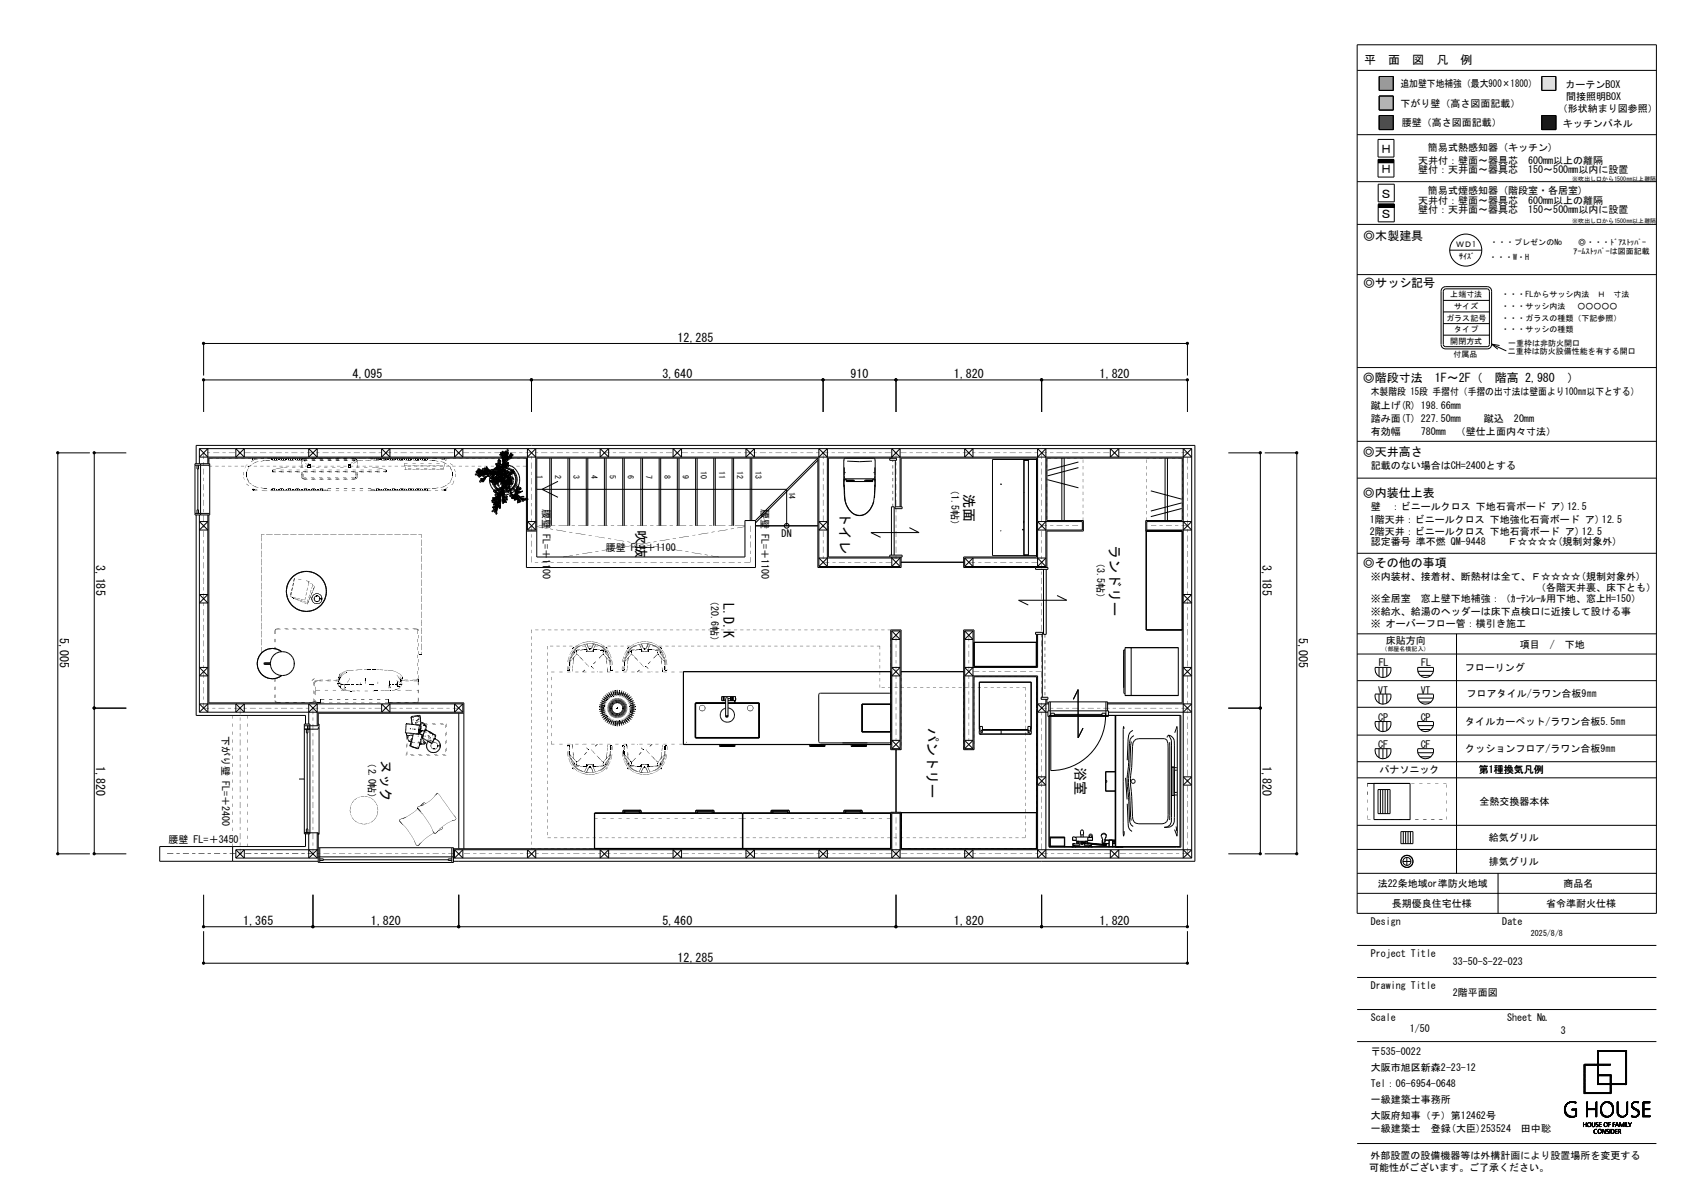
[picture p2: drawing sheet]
<svg xmlns="http://www.w3.org/2000/svg" width="420mm" height="297mm" viewBox="0 0 420 297" stroke-linecap="round" stroke-linejoin="round" font-family="sans-serif">
<defs><g id="words">
<g font-size="3.5">
<text x="240.7" y="123.2" transform="rotate(90 240.7 123.2)">洗面</text>
<text x="209.8" y="127.8" transform="rotate(90 209.8 127.8)">トイレ</text>
<text x="158.8" y="132.3" transform="rotate(90 158.8 132.3)">吹抜</text>
<text x="277.1" y="136.1" transform="rotate(90 277.1 136.1)">ランドリー</text>
<text x="180.7" y="150.5" transform="rotate(90 180.7 150.5)">L.D.K</text>
<text x="231.6" y="181.6" transform="rotate(90 231.6 181.6)">パントリー</text>
<text x="95.1" y="189.7" transform="rotate(90 95.1 189.7)">ヌック</text>
<text x="268.6" y="191.5" transform="rotate(90 268.6 191.5)">浴室</text>
</g>
<g font-size="3">
<text x="340.7" y="16.1">平　面　図　凡　例</text>
<text x="344.6" y="38.3">Ｈ</text>
<text x="344.6" y="43.3">Ｈ</text>
<text x="344.6" y="49.4">Ｓ</text>
<text x="340.4" y="59.8">◎木製建具</text>
<text x="344.6" y="54.4">Ｓ</text>
<text x="340.4" y="71.7">◎サッシ記号</text>
<text x="169.2" y="85.3">12,285</text>
<text x="88.1" y="94.4">4,095</text>
<text x="165.4" y="94.4">3,640</text>
<text x="212.4" y="94.4">910</text>
<text x="238.2" y="94.4">1,820</text>
<text x="274.6" y="94.4">1,820</text>
<text x="340.3" y="95.3">◎階段寸法　1F～2F（　階高 2,980　）</text>
<text x="340.3" y="113.7">◎天井高さ</text>
<text x="340.3" y="124">◎内装仕上表</text>
<text x="24" y="141.1" transform="rotate(90 24 141.1)">3,185</text>
<text x="315.2" y="141.1" transform="rotate(90 315.2 141.1)">3,185</text>
<text x="340.3" y="141.4">◎その他の事項</text>
<text x="14.9" y="159.3" transform="rotate(90 14.9 159.3)">5,005</text>
<text x="324.3" y="159.3" transform="rotate(90 324.3 159.3)">5,005</text>
<text x="24" y="191.2" transform="rotate(90 24 191.2)">1,820</text>
<text x="315.2" y="191.2" transform="rotate(90 315.2 191.2)">1,820</text>
<text x="60.7" y="230.9">1,365</text>
<text x="92.6" y="230.9">1,820</text>
<text x="165.4" y="230.9">5,460</text>
<text x="238.2" y="230.9">1,820</text>
<text x="274.6" y="230.9">1,820</text>
<text x="169.2" y="240">12,285</text>
</g>
<g font-size="2.5">
<text x="349.7" y="21.8">追加壁下地補強（最大900×1800）</text>
<text x="390.9" y="21.9">カーテンBOX</text>
<text x="349.7" y="26.8">下がり壁（高さ図面記載）</text>
<text x="389" y="28.1">（形状納まり図参照）</text>
<text x="391.1" y="25">間接照明BOX</text>
<text x="350" y="31.5">腰壁（高さ図面記載）</text>
<text x="390.3" y="31.6">キッチンパネル</text>
<text x="354.1" y="40.9">天井付：壁面～器具芯　600mm以上の離隔</text>
<text x="356.5" y="37.8">簡易式熱感知器 (キッチン)</text>
<text x="354.1" y="43.3">壁付：天井面～器具芯　150～500mm以内に設置</text>
<text x="354.1" y="50.8">天井付：壁面～器具芯　600mm以上の離隔</text>
<text x="354.1" y="53.3">壁付：天井面～器具芯　150～500mm以内に設置</text>
<text x="356.5" y="48.3">簡易式煙感知器 (階段室・各居室)</text>
<text x="342.3" y="98.7">木製階段 15段 手摺付（手摺の出寸法は壁面より100㎜以下とする）</text>
<text x="342.3" y="102">蹴上げ(R) 198.66mm</text>
<text x="342.3" y="105.3">踏み面(T) 227.50mm</text>
<text x="370.5" y="105.2">蹴込　20mm</text>
<text x="342.3" y="108.6">有効幅</text>
<text x="354.8" y="108.6">780mm　（壁仕上面内々寸法）</text>
<text x="342.3" y="117.1">記載のない場合はCH=2400とする</text>
<text x="237.6" y="121.1" transform="rotate(90 237.6 121.1)">（1.5帖）</text>
<text x="135.5" y="127" transform="rotate(90 135.5 127)">腰壁 FL=＋1100</text>
<text x="190.2" y="127" transform="rotate(90 190.2 127)">腰壁 FL=＋1100</text>
<text x="342" y="130.6">1階天井：ビニールクロス 下地強化石膏ボード ア) 12.5</text>
<text x="342.3" y="127.3">壁　：ビニールクロス 下地石膏ボード ア)12.5</text>
<text x="151.3" y="137.6">腰壁 FL=＋1100</text>
<text x="195.2" y="134">DN</text>
<text x="342" y="133.5">2階天井：ビニールクロス 下地石膏ボード ア) 12.5</text>
<text x="342.3" y="136.1">認定番号 準不燃 QM-9448　　Ｆ☆☆☆☆(規制対象外)</text>
<text x="274" y="139.3" transform="rotate(90 274 139.3)">（3.5帖）</text>
<text x="177.5" y="148.6" transform="rotate(90 177.5 148.6)">（20.6帖）</text>
<text x="342.3" y="144.7">※内装材、接着材、断熱材は全て、Ｆ☆☆☆☆(規制対象外)</text>
<text x="383.5" y="147.6">（各階天井裏、床下とも）</text>
<text x="342.3" y="150.2">※全居室　窓上壁下地補強：（ｶｰﾃﾝﾚｰﾙ用下地、窓上H=150）</text>
<text x="342.3" y="153.4">※給水、給湯のヘッダーは床下点検口に近接して設ける事</text>
<text x="342.3" y="156.6">※ オーバーフロー管：横引き施工</text>
<text x="346.1" y="160.7">床貼方向</text>
<text x="379.5" y="161.8">項目　/　下地</text>
<text x="344.3" y="166.3">FL</text>
<text x="354.9" y="166.3">FL</text>
<text x="365.8" y="167.6">フローリング</text>
<text x="344.1" y="173.1">VT</text>
<text x="354.7" y="173.1">VT</text>
<text x="344.1" y="179.9">CP</text>
<text x="354.8" y="180">CP</text>
<text x="366.2" y="174.1">フロアタイル/ラワン合板9㎜</text>
<text x="55.5" y="183.7" transform="rotate(90 55.5 183.7)">下がり壁 FL=＋2400</text>
<text x="365.9" y="180.8">タイルカーペット/ラワン合板5.5㎜</text>
<text x="92" y="189.3" transform="rotate(90 92 189.3)">（2.0帖）</text>
<text x="344.1" y="186.7">CF</text>
<text x="354.8" y="186.7">CF</text>
<text x="365.9" y="187.6">クッションフロア/ラワン合板9㎜</text>
<text x="344.4" y="193">パナソニック</text>
<text x="369.3" y="193">第1種換気凡例</text>
<text x="366.9" y="201">全熱交換器本体</text>
<text x="369.2" y="209.9">給気グリル</text>
<text x="42.1" y="210.4">腰壁 FL=＋3450</text>
<text x="369.2" y="215.9">排気グリル</text>
<text x="344" y="221.4">法22条地域or準防火地域</text>
<text x="390.4" y="221.4">商品名</text>
<text x="347.6" y="226.4">長期優良住宅仕様</text>
<text x="386" y="226.4">省令準耐火仕様</text>
<text x="342.3" y="230.8">Design</text>
<text x="375.1" y="230.8">Date</text>
<text x="342.3" y="238.8">Project Title</text>
<text x="362.8" y="241">33-50-S-22-023</text>
<text x="342.3" y="246.8">Drawing Title</text>
<text x="362.8" y="248.7">2階平面図</text>
<text x="342.3" y="254.8">Scale</text>
<text x="352" y="257.7">1/50</text>
<text x="376.3" y="254.8">Sheet №</text>
<text x="342.3" y="263.4">〒535-0022</text>
<text x="389.8" y="258">3</text>
<text x="342.3" y="267.4">大阪市旭区新森2-23-12</text>
<text x="342.3" y="271.4">Tel：06-6954-0648</text>
<text x="342.3" y="275.4">一級建築士事務所</text>
<text x="342.3" y="279.4">大阪府知事（チ）第12462号</text>
<text x="342.3" y="282.6">一級建築士　登録(大臣)253524　田中聡</text>
<text x="341.9" y="292.3">可能性がございます。ご了承ください。</text>
<text x="342.2" y="289.2">外部設置の設備機器等は外構計画により設置場所を変更する</text>
</g>
<g font-size="2">
<text x="363.6" y="61.8">ＷＤ1</text>
<text x="364.4" y="64.6">ｻｲｽﾞ</text>
<text x="371.8" y="64.8">・・・W・H</text>
<text x="372.1" y="61.1">・・・プレゼンのNo</text>
<text x="392.9" y="63.4">ｱｰﾑｽﾄｯﾊﾟｰは図面記載</text>
<text x="394.1" y="61.1">◎・・・ﾄﾞｱｽﾄｯﾊﾟｰ</text>
<text x="362.1" y="74.3">上端寸法</text>
<text x="363.1" y="77.1">サイズ</text>
<text x="374.9" y="77.1">・・・サッシ内法　 ○○○○○</text>
<text x="374.9" y="74.3">・・・FLからサッシ内法　Ｈ　寸法</text>
<text x="361.1" y="80">ガラス記号</text>
<text x="363.1" y="82.9">タイプ</text>
<text x="374.9" y="82.9">・・・サッシの種類</text>
<text x="374.9" y="80">・・・ガラスの種類（下記参照）</text>
<text x="362.1" y="85.8">開閉方式</text>
<text x="363" y="89">付属品</text>
<text x="376.5" y="88.4">二重枠は防火設備性能を有する開口</text>
<text x="376.6" y="86.4">一重枠は非防火開口</text>
<text x="134.1" y="118.5" transform="rotate(90 134.1 118.5)">1</text>
<text x="138.6" y="118.5" transform="rotate(90 138.6 118.5)">2</text>
<text x="143.2" y="118.5" transform="rotate(90 143.2 118.5)">3</text>
<text x="147.7" y="118.5" transform="rotate(90 147.7 118.5)">4</text>
<text x="152.3" y="118.5" transform="rotate(90 152.3 118.5)">5</text>
<text x="156.8" y="118.5" transform="rotate(90 156.8 118.5)">6</text>
<text x="161.4" y="118.5" transform="rotate(90 161.4 118.5)">7</text>
<text x="165.9" y="118.5" transform="rotate(90 165.9 118.5)">8</text>
<text x="170.5" y="118.5" transform="rotate(90 170.5 118.5)">9</text>
<text x="175" y="117.5" transform="rotate(90 175 117.5)">10</text>
<text x="179.6" y="117.5" transform="rotate(90 179.6 117.5)">11</text>
<text x="184.1" y="117.5" transform="rotate(90 184.1 117.5)">12</text>
<text x="188.7" y="117.5" transform="rotate(90 188.7 117.5)">13</text>
<text x="197.1" y="122.7" transform="rotate(90 197.1 122.7)">14</text>
<text x="382.3" y="233.6">2025/8/8</text>
</g>
<g font-size="1.5">
<text x="392.6" y="45.1">※吹出し口から1500㎜以上離隔</text>
<text x="392.6" y="55.8">※吹出し口から1500㎜以上離隔</text>
<text x="345" y="162.6">（部屋名横記入）</text>
</g>
</g></defs>
<path d="M344.4 19.1h3.5v3.5h-3.5z" fill-rule="evenodd" fill="#979797" stroke="#979797" stroke-width=".25"/>
<g fill="none" stroke="#000" stroke-width=".25">
<path d="M338.9 17.6h74.7M338.9 11.2h74.7v216.8h-74.7zM344.4 19.1h3.5v3.5h-3.5zM385 19.1h3.5v3.5h-3.5zM338.9 33.6h74.7M344.1 34.8h4v4.4h-4zM344.1 39.8h4v4.4h-4zM344.1 39.9h4M344.1 39.8h4M344.4 24h3.5v3.5h-3.5zM344.4 28.8h3.5v3.5h-3.5zM385 28.8h3.5v3.5h-3.5z"/>
<path d="M338.9 56h74.7M338.9 45.3h74.7M344.1 40.6h4M344.1 40.5h4M344.1 40.4h4M344.1 40.3h4M344.1 40.2h4M344.1 40.1h4M344.1 40h4M344.1 51.7h4M344.1 46h4v4.4h-4zM344.1 51h4v4.4h-4z"/>
<path d="M344.1 51.6h4M344.1 51.5h4M344.1 51.4h4M344.1 51.3h4M344.1 51.2h4M344.1 51.1h4M338.9 68.5h74.7M360.4 77.9h11.5M360.4 75h11.5M360.9 71.5h10.4a1.1 1.1 0 0 1 1.1 1.2v13.2a1.07 1.07 0 0 1-1.1 1.2h-10.4M360.9 72.1h10.4l.3 .1 .3 .5-.1 13.6-.5 .2h-10.4M361 72.1l-.4 .2-.2 .4v13.3l.1 .3 .5 .2"/>
<path d="M361 71.5a1.14 1.14 0 0 0-1.2 1.2v13.2a1.1 1.1 0 0 0 1.2 1.2M362 62.4h8M50.8 93.7v-8h245.7v8M132.7 94.8v8M205.5 94.8v8M223.7 94.8v8M260.1 94.8v8M338.9 91.7h74.7M360.4 80.8h11.5M360.4 83.7h11.5M372.4 85.9l3.7 1.7M372.4 85.9l2 .3"/>
<path d="M372.4 85.9l1.6 1.3M22.4 113h-8v100.1h8M31.5 113h-8v100.1h8M48.7 115.7h3.7v12.8h-3.7zM48.7 116.1h3.7M49 115.7v-4.5h249.4v103.8h-185.2M49.2 116.1v1h.4v-1M49.4 117.1v10.2M49.8 112h247.8M49.8 112v3.7M49.8 112l2.1 2.1M50.1 115.7v12.8"/>
<path d="M50.8 102.8v-8h245.7v8M51.9 115.7v-3.7l-2.1 2.1h247.8l-2.2-2.1v102.2l2.2-2.1h-184.4M52.2 115.7v-1.4h79.2v27.3h57.2v-11.7M58.9 112v2.1l2.1-2.1v2.1zM77.1 112v2.1l2.1-2.1v2.1zM95.3 112v2.1l2.1-2.1v2.1zM113.5 112v2.1l2.1-2.1v2.1zM118.6 118.4l.2 .2M118.9 118.5l-.1 .1M119 118.4v.1M119.1 117.9v.1M119.2 117.8l.1 .1"/>
<path d="M119.2 118.7h.1M119.2 117.9l-.1 .1M119.3 118.2l-.1 .1M119.3 117.9h.1M119.3 117.7h-.5l.3 .2M119.3 117.7l-.3 .1 .3 .1M119.3 117.9h.7M119.3 117.7l.2 .1M119.3 117.9h-.2M119.3 117.9l-.7 .5M119.4 117.7l.1 .1M119.4 117.4l.4 .2"/>
<path d="M119.4 117.9h-.1M119.4 118.7h.3M119.5 117l-.2 .1 .3 .4-.3-.2-.2 .3 .5 .2M119.5 117.8h.1M119.5 117l.2 .2M119.5 117l.1 .1M119.5 118.2h.1M119.5 117.8l.1 .1M119.6 117.8l.2 .1M119.6 117.8l.4 .2M119.6 117.1l.1 .1M119.6 117.9h.4"/>
<path d="M119.6 117.9l.2 .1M119.6 117.8l-.1 .1M119.6 118.2l-.4 .5M119.6 117.1h.1M119.6 118l-.8 .6M119.7 117.1l-.1 .1M119.7 117.1h-.1M119.7 118.4v.1M119.7 117.1v.1M119.7 118h.1M119.7 117.2l.1-.1 .8 .4M119.7 117.2l.4 .2"/>
<path d="M119.7 117.9h.1M119.7 117.2l.1 .2M119.8 117.6l-.2 .1h.2M119.8 117.6h.3M119.8 117.6h.1M119.8 117.9h.1M119.8 118l-.5 .2M119.8 117.8h.3M119.8 117.4l.2 .1M119.8 117.8l-.2 .1M119.8 117.8v.1M119.8 118.3l.1 .1"/>
<path d="M119.9 118.3l.1 .1M119.9 117.9v.2M119.9 118.7h.1M119.9 118.1h-.4v.2M119.9 118.1l-.3 .1M119.9 118.4h.1M119.9 118.4l-.4 .2M119.9 118.3l-.2 .1M119.9 118.3l-.6 .4M119.9 117.9h.1M119.9 118.7h-.1M119.9 117.6l-.1 .1"/>
<path d="M120 117.5l-.2 .1M120 118v.2M120 118.4l-.7 .3M120 117.6l-.2 .1M120 118.2l-.1 .2M120 118.1l-.1 .3M120 117.6h-.1M120 118.1v.1M120 117.6h.1M120 117.7v.2M120 117.8l-.2 .1M120 117.8l-.1 .1"/>
<path d="M120 117.4h.2l-.1 .2M120 118l-.1 .4M120 118.2h.1M120 117.6v.4M120 117.7h.3M120 117.9h-.2M120 118.3l-.1 .1M120.1 119.8h.1M120.1 117.4l-.1 .1M120.1 118.1l.2 .1M120.1 118.6l-.6 .1M120.1 117.4h.1"/>
<path d="M120.1 118.1v.1M120.1 118.6l-.3 .1M120.1 118h-.1M120.1 117.9l-.1 .2M120.1 118.3h-.1M120.1 117.6l.1 .1M120.1 117.6h.3M120.1 117.5l.3 .1M120.1 118.2h.1M120.1 117.5l.1 .2M120.1 119.5l.2 .1M120.1 118.2h.2"/>
<path d="M120.2 117.6h.2M120.2 118.2l-.1 .1M120.2 118.2h.1M120.2 118.2l-.2 .2M120.2 117.4l.1 .1M120.2 119.7l-.1 .1M120.2 117.7h.1M120.2 118.2l-.3 .2M120.3 118.2h.3M120.3 117.7v.1M120.3 119.8l-.3 .2M120.3 119.6h.4l-.3 .2"/>
<path d="M120.3 119.6l-.2 .2M120.3 118.4l-.2 .2M120.3 118.2h.1M120.4 120h.1M120.4 117.9l-.3 .1M120.4 118.2l-.1 .1M120.4 119.6l-.3 .2M120.4 119.6l-.2 .1M120.4 117.6l.1-.1 .3 .2M120.4 119.6h.1M120.4 117.6l-.2 .1M120.4 119.9h.1"/>
<path d="M120.4 117.6l-.1 .1M120.4 119.9l-.1 .2M120.5 118.2l.1 .2M120.5 118.1h.3l-.1 .1M120.5 118.1h.1M120.5 118.4h.1M120.5 118.1l-.2 .2M120.5 117v.1M120.5 117.8v.1M120.5 118.1v.1M120.5 118.3h.8M120.5 119.9v.1"/>
<path d="M120.5 117.9l.1 .1-.3 .2M120.5 117.1l-.1-.1 .3-.1 .3 1.1M120.5 118.3h.3M120.5 119.6l-.2 .2M120.5 120v.1M120.5 118.9h.1M120.5 118.2h.1M120.5 117.1l.1 .5M120.6 118h.1M120.6 118.9l.7 .3M120.6 118l-.2 .1M120.6 118l-.3 .2"/>
<path d="M120.6 117.5v.1M120.6 118.3h-.1M120.6 118.3l-.3 .1M120.6 117.7l-.1 .2M120.6 119.7l-.2 .2M120.6 118.1l-.1 .1M120.6 117.4l.1 .2M120.6 117.8h.1M120.6 118.2l-.1 .1M120.6 117.8l.1 .1M120.6 117.1l.1 .1M120.6 118.8v.1"/>
<path d="M120.6 117.6h.1M120.7 118.2l-.1 .1M120.7 120l-.1 .1M120.7 117.6h-.1M120.7 119.8l-.2 .2M120.7 119.4v.1M120.7 118.3l-1.1 .8-.2-.2 .1-.1M120.8 119.6h.1M120.8 117.9l-.1 .1M120.8 117.9l.1 .1M120.8 119.7l-.9 .7-.2-.3 .6-.3M120.8 119.7l-.1 .1"/>
<path d="M120.8 118.3h.1M120.8 119.7l-.1 .2M120.8 119.6l-.3 .5M120.8 117.4l.2 .2M120.9 119.5h.1M120.9 119.5l-.1 .1M120.9 119.5v.1M120.9 117l.5 .3M120.9 119.9l-.1 .1M120.9 119.3l-.9 .2h.4M120.9 117.9l-.2-.1 .2 .1M120.9 118h.1"/>
<path d="M120.9 118.3l.4 .1h-.5M120.9 119.3l-.4 .2M120.9 118.2h.9M120.9 117.9l.1 .2M120.9 118.3h.1M120.9 117.8l-.1 .1M120.9 117.9h.1M120.9 118v.2M120.9 118.8l.3 .1M120.9 119.3l.3 .1M120.9 119.3h.1M121 118v.1"/>
<path d="M121 118.4h-.1M121 119.5h-.1M121 118.2l.1 .2M121 117.7l.1 .1M121 118h.1M121 119.7l-.1 .2M121 118l.1 .1M121 117.6v.1M121 119.4l-.1 .1M121 119.7l-.3 .6-.3-.2M121.1 117.1l.6 .2M121.1 117.8l.3 .1"/>
<path d="M121.1 117.8l.2 .1-.1-.1M121.1 119.4l-.1 .1M121.1 118v.1M121.1 118.4h.1M121.1 119.4l-.2 .1M121.1 118.4l-.8 .2h.1M121.1 118.1h.1M121.1 118.1l.3 .1M121.1 118.1v.1M121.1 116.9v.2M121.1 116.8h-.1l-.1 .3M121.1 118.8l-.4-.1-.2 .2"/>
<path d="M121.1 116.9l.1-.1 .4 .3M121.2 118.2h.4M121.2 118.1l.1 .1M121.2 117.3h.1M121.2 117.3l.3 .1M121.2 117.3l.3 .2M121.2 119.2l-.3 .1M121.2 118.1l.5 .1M121.2 118.1v.1M121.2 119.2v.1M121.2 119.4h.1M121.2 117.9h.1"/>
<path d="M121.2 118.9h.2M121.2 119.4l-.2 .3M121.2 116.8l-.1 .1M121.2 117.9h.6M121.2 119.3l-.1 .1M121.3 117l.4 .1M121.3 118.1l.5 .2M121.3 117l-.2 .1M121.3 118.1l.1 .1-.2-.1-.4 .2M121.3 118.1l.2 .1M121.3 117.9h.2M121.3 117.9h.3"/>
<path d="M121.3 117.2l.3 .2-.2-.1M121.4 119.1l-.5 .2M121.4 118h.1M121.4 119.1l-.3 .2h.1M121.4 119.1l-.2 .1M121.4 117.9v.1M121.4 117.9h.1M121.4 118l.1 .1M121.4 118.9l.1 .1M121.4 118l-.1 .1M121.4 118v.1M121.5 119h.1"/>
<path d="M121.5 118l-.5 .1M121.5 118.2h.1M121.5 116.5v.1M121.5 116.5l.1 .2M121.5 118.1h.1M121.5 116.6l.4 .5M121.5 118.2l.3 .1M121.5 116.6l.1 .2M121.5 117.5l-.1 .1h.6M121.5 118.1h.4M121.5 118.4h.3zM121.5 117.6l-.3 .2"/>
<path d="M121.5 117.5l-.1 .1M121.6 117.1h.1M121.6 118.3l.1 .1M121.6 118.9l-.2 .1h.1M121.6 118.9l-.2 .2M121.6 117.9l.2 .2M121.6 117.9h.2M121.6 116.8l.2 .3M121.6 118.1v.1M121.6 117l-.1-.2 .1 .3M121.6 117v.1M121.6 117.3l.1 .1"/>
<path d="M121.6 116.7l.3 .4M121.6 117.9l.2 .1M121.6 117.3l-.1 .2M121.6 118.2h.1M121.6 117l.1 .1M121.7 117.9h.1M121.7 118.2h.1M121.7 117.1v.1M121.7 118.2v.1M121.7 117.6l.2 .5M121.7 117.1l-.1 .1 .1 .2M121.7 117.1h.1"/>
<path d="M121.7 118.2l.1 .2M121.7 117.7l-.3 .3M121.7 118.3h-.1M121.8 118.3l-.6-.1 .4 .2M121.8 117.9h.1M121.8 117.4l.1-.1 .1 .3M121.8 117.4v.2M121.8 118.3l-.1 .1M121.8 117.1h.1M121.8 118.7l-.3 .2M121.8 118.7l-1.1 1.1M121.8 118.7l-.1 .1"/>
<path d="M121.8 117.1h-.1M121.8 117.6h-.1M121.8 118.3h.1M121.8 118.1h.1M121.8 118.5v.4M121.8 118l-.2 .2M121.8 118.1h-.2M121.9 118.1h-.3M121.9 118.1l-.1 .2M121.9 118.8v.1M121.9 118.9h-.1M121.9 118.1v.1"/>
<path d="M121.9 118.2h.1l-.3 .2M121.9 117.1l.2 .2M121.9 118.2l-.1 .7M122 117.6v.1M122 117.6h-.2M122 117.7h.1M122 117.7l.1 .2M122 117.3l.2 .3M122 118.4h.1M122 118.7l-.1 .2M122 117.8l.1 .1M122 118.8l-.1 .1"/>
<path d="M122.1 118.4l-.2 .5M122.1 118.4l-.2 .2 .2-.1M122.1 118.4l-.1 .5h.2M122.1 118.4l-.1 .1M122.1 117.9v.1M122.1 117.4h.1M122.1 117.3h-.1M122.1 117.8h.1M122.1 117.4l.1 .1M122.2 117.9h-.1M122.2 118.2l-.2-.1v.2l.5 .2M122.2 117.9l.1 .1"/>
<path d="M122.2 118.4h-.1M122.2 117.5l-.1 .3M122.2 117.8h.1M122.2 117.9h.1M122.2 117.3h.1M122.3 117.3v.5M122.3 118l-.1 .3M122.3 117.3h-.7M122.3 117.4l.3 .3M122.3 117.3v.1M122.3 117.3l-.1 .2M122.3 117.3l-.2 .2"/>
<path d="M122.3 117.5l.1 .1h-.1M122.3 117.5l.1 .1M122.3 117.5v.1M122.3 118.1l.3 .1M122.3 117.6h.1M122.3 117.6v.1M122.3 118l.5 .2M122.3 117.6l-.1 .3M122.3 118.9a3.6 3.6 0 0 0 1.1 3.6l.4-.1M122.4 118.9h-.2M122.4 118.8l-.2 .1M122.4 119.5h.1"/>
<path d="M122.4 118.2h.1M122.4 118.2l-.1-.1 .2 .1M122.4 118.5v.3M122.5 117.6h.1M122.5 118.5l-.1 .1M122.5 118.1l.2 .1M122.5 118.5l.1 .1M122.5 117.6l-.2 .2M122.5 117.6l-.3 .3M122.5 118.2l.1 .1M122.6 117.6l.1 .1M122.6 117.6v.1"/>
<path d="M122.6 117.9l.2 .2M122.6 118.2h-.2M122.6 119.8h.1M122.6 117.6l.3 .2-.2-.1-.4 .3M122.6 119.3h.1M122.6 119.8l.2 .2M122.6 118.3h.1M122.6 119.4h.1M122.6 118.3v.3M122.6 119.4l.5 .2M122.7 119.4l.2 .1M122.7 119.9h-.3v.2l.4 .2"/>
<path d="M122.7 117.8l-.4 .4h.8M122.7 118.2h-.2M122.7 119.4l.1 .1M122.7 118.9v.1M122.7 119.4l-.2 .1M122.7 119.8h-.1M122.8 119h.1M122.8 117.8h.1M122.8 118.1h.1M122.8 118.1l-.2 .1M122.8 119l-.4 .3 .1 .2M122.8 117.8l-.1 .1"/>
<path d="M122.8 118.2h.1M122.8 117.8l-.2 .2M122.8 117.8l-.2 .1M122.8 118.4h-.1M122.8 118.8l-.2 .1 .2 .1M122.8 117.7l.3 .1M122.8 118.8h.2M122.8 119.3l.1 .1M122.8 120l-.1 .1M122.8 119.3l-.1 .1M122.9 119.5h.2M122.9 117.7l.3 .2 .1 .2"/>
<path d="M122.9 117.7l.2 .1M122.9 118.2l-.3 .1M122.9 118.2h.1M122.9 118.2h-.3M122.9 118.2l-.2 .1M122.9 118.2l.2 .2M122.9 118.8l.1 .1M122.9 118.7l.1 .1M122.9 118.7l-.1 .1M122.9 118.7h.1M122.9 119.3v.4M122.9 118.7v.1"/>
<path d="M122.9 119.3v.1M122.9 119.1l.1 .1M123 118.3h.4M123 118.2h-.5M123 118.8h.1M123 119h.1M123 119.3h-.2M123 118.1l-.1 .1M123 119.2l.3 .5M123 119.3h-.1M123 119.2l.1 .2M123 118.2l-.4 .1"/>
<path d="M123 118.1l-.6 .1M123 118.1l-.4 .2M123 118.7l-.1 .1M123 118.5l-.1 .3M123 117.8h.1M123 118.1l-.3 .2M123 118.1v.1M123 118.7l.1 .2M123 118.5l.1 .2M123 118.5l-.1 .2M123 118.4v.2M123.1 117.2l-.8 .2"/>
<path d="M123.1 117.2l-.2-.1-.4 .2M123.1 118.7h.1M123.1 119.2l.3 .6M123.1 118.9h.1M123.1 117.2v.2l-.5 .2M123.1 119.4v.1M123.1 118.7l-.1 .1M123.1 117.2l-.5 .2M123.1 118.9l-.1 .1M123.1 118.4h-.1M123.1 117.4l-.4 .3h.2M123.1 118.4h-.2"/>
<path d="M123.1 119h.1M123.1 118.8v.2M123.1 119l.1 .5M123.1 119l.2 .3M123.1 119.6h.1M123.1 118.2v.2l-.5 .2M123.1 119.1l.3 .3M123.1 118.3h-.1h.4M123.1 118.6v.1M123.1 119.8l.3 .3M123.1 119l.1 .1M123.1 118.8h-.1"/>
<path d="M123.1 119.5l.1 .1M123.1 119.6l-.5 .3M123.2 119.8l-.2 .3M123.2 118.7h-.2M123.2 118.6l-.1 .1M123.2 119.8v.2M123.2 119.2v.2M123.2 118.9l-.1 .1M123.2 119.8l-.3 .2M123.2 119.5h.1M123.2 119.3v.2M123.2 119.1l.1 .1"/>
<path d="M123.2 118.7h.1M123.3 119.8h.1M123.3 119.5h.1M123.3 119.8v.1M123.3 119.7l-.1 .1M123.3 118.2h.1M123.3 117.9l-.2-.1 .3 .1M123.3 119.7h.1M123.3 117.8l.1 .1M123.3 118.8h.1M123.3 117.3l.2 .1M123.3 118.9v.3"/>
<path d="M123.3 117.9h.2M123.3 118.8l-.1 .3M123.3 118.2l.1 .2M123.3 117.3l-.2 .2 .1 .3h-.2M123.3 118.1h.2M123.3 118.1l-.3 .1M123.3 119.8l-.2 .3M123.3 118.5l-.2 .3M123.3 119.2l.2 .2M123.3 119.3l.2 .2M123.3 118.4l-.2 .2M123.3 118.2h-.2"/>
<path d="M123.3 117.1l.7 .3M123.3 117.1v.2M123.3 118.2l.1 .1M123.3 119.6l.1 .1M123.4 118.1h-.4M123.4 119.8l-.1 .1M123.4 117.9l.3 .2M123.4 118.4l-.3 .2M123.4 118.3v.1M123.4 119.8h-.1M123.4 117.1l-.3 .2M123.4 117.9l.6 .1"/>
<path d="M123.4 117.3v.1M123.4 119.8h.1M123.4 119.7v.1M123.4 117l.7 .2M123.4 117l-.1 .1M123.4 119.7h.1M123.4 119.9h.3M123.4 118.4l-.1 .5M123.4 119.4l-.1 .2M123.4 118.4h.1M123.4 118l-.4 .1M123.4 118.4l-.4 .4"/>
<path d="M123.4 117.4l.1 .4M123.4 119.3l.2 .2M123.5 119.8v.1M123.5 119.8h-.1M123.5 118.4h.5M123.5 119.8l-.1 .3M123.5 119.4l.1 .1M123.5 117.9l.1 .1M123.5 117.9h.1M123.5 119.8h.1M123.5 117.4l.5 .2M123.5 119.8l-.1 .1"/>
<path d="M123.5 118.4l-.2 .5M123.5 118.4h.7M123.5 119.9h-.1M123.5 119.5l.1 .2M123.5 119.9l-.1 .1M123.5 119.5h.3M123.5 119.7h.1M123.5 117.8l.7 .3M123.5 117.9h.2M123.5 119.9l-.1 .2M123.5 117.8v.1M123.5 119.9v.1"/>
<path d="M123.6 119.5h.2M123.6 118l-1 .2M123.6 119.7h.1l-.1 .1M123.6 119.7h.1M123.6 119.7l-.2 .1M123.6 119.5h.1M123.6 117.6v.2M123.6 118h.1M123.6 118.3l.2 .1M123.6 118.3l-.2 .1M123.6 117.7l-.1 .1M123.6 117.6l.4 .3"/>
<path d="M123.6 117.8l.1 .2M123.6 117.8l.1 .1M123.6 118.1l-.1 .2M123.6 117.9h.2M123.6 118.2l.6 .1v.1M123.6 118.4h.1M123.6 117.7l.3-.1-.2 .1M123.6 118l.5 .1M123.6 117.9l.7 .3M123.6 118l-.1 .1M123.6 119.8h-.2M123.6 117.9l.3 .1"/>
<path d="M123.6 119.8h-.1M123.7 119.7h.1M123.7 118v.1M123.7 118.9l.2 .2M123.7 118.9h.1M123.7 118.9l.1 .5M123.7 119.5h.2M123.7 119.5l.2 .1M123.7 119v.1M123.7 117.9l.1 .1M123.8 119.6h.1M123.8 117.9h.1"/>
<path d="M123.8 118.8v.1M123.8 119.3l.1 .1M123.8 119.5l.1 .1M123.8 118.2l-.2 .1M123.8 119.4h.3M123.8 115.9l.1-.3 .5 .6M123.8 119.4l.1 .1M123.8 119.4l.4 .1M123.8 115.9l.2 .2M123.8 119.4h.2M123.9 119h-.1M123.9 119.6l-.3 .2"/>
<path d="M123.9 118.4h.1M123.9 115.8l.4 .7M123.9 115.8h-.1M123.9 115.7l-.1 .1M123.9 116.9l-.4 .2M123.9 116.9l-.2 .2M123.9 118.1l-.3 .2M123.9 118.1l-.5 .3M123.9 118.7l.1 .1M123.9 116.9l.1 .1M123.9 119.2l.2 .2M124 120h.1"/>
<path d="M124 116.1l.2 .3M124 119l-.6 .2 .1 .2M124 117.2h.2l-.1 .3 .1 .1h.2l.1-.2M124 119.4v.1M124 118.1h.2M124 119.5l-.5 .3M124 116.5h.1M124 119.9v.1M124 116.5v.2M124 116.5l.1 .3M124 119.5h-.1M124 117.9h.2"/>
<path d="M124 119.4h.3M124 119.5h.2M124 118l-.2 .1M124 119.9l-.2 .1M124 119.8v.1M124 118l-.1 .1M124 119.5v.1M124 117.6l.2 .1M124 119.9l-.2 .5M124 119.5l-.2 .1M124 119.2l.2 .2M124 119.4l.2 .1"/>
<path d="M124 116.5l-.6 .5M124 117h-.1l.2 .2M124 118h.1M124 118.4h.1M124 117l.5 .3M124 119.7h.3M124.1 119.8h.1M124.1 119.4h.4M124.1 116.8h.1M124.1 119.5v.1M124.1 119.7v.1M124.1 118.4h-.1"/>
<path d="M124.1 116.8l.1 .1M124.1 116.6v.2M124.1 118.8l-.1 .1M124.1 117.6v.1M124.1 118.4l-.1 .2M124.1 118.4h.1M124.1 117.7l.1 .2M124.1 119.8l-.1 .1M124.1 117.7l-.1 .2M124.1 115.8h.1M124.1 118.5h-.1M124.1 119.6v.1"/>
<path d="M124.2 119.4h.1M124.2 119.4l.1 .1-.3 .1M124.2 119.3v.1M124.2 120v.1M124.2 116.8v.1M124.2 116.4l.1 .3M124.2 119.4l.2 .1M124.2 119.4v.1M124.2 116.9l-.2 .1M124.2 116.9h-.3M124.2 119.4h-.1M124.2 117.2l-.1 .1"/>
<path d="M124.2 116.4v.1M124.2 117.7l-.2 .2M124.2 116.4l-.2 .1M124.2 119.5h.1M124.2 119.6h.1M124.2 118.1h.2M124.2 116.6l.1 .1M124.2 118.5l.1 .2M124.2 118.1l.1 .1M124.2 118.6l-.2 .2M124.2 117.7l.3 .4M124.2 119.6l-.1 .1"/>
<path d="M124.2 116l.2 .2M124.2 116.6h.4M124.2 116l.1 .4M124.2 116.5v.1M124.2 117.9v.2M124.2 116.5l.3 .3M124.2 118.2h.1M124.2 116.5h.2M124.2 116.9l.1 .2M124.2 116.9h.1M124.2 119.5h.3M124.2 117.9l.2 .1"/>
<path d="M124.2 118l.1 .1M124.3 115.7h.1M124.3 117.2l.2 .1M124.3 118.2h.1M124.3 115.2v.5M124.3 116.5h.1M124.3 116.2v.7M124.3 117.2v.1M124.3 118.2h-.1M124.3 117.7l.2 .4M124.3 117.6l.2 .4M124.3 116.4v.1"/>
<path d="M124.3 116.8l-.1 .1M124.3 115.7l-.2 .1M124.3 117.6l-.1 .1M124.3 116.6l.2 .2M124.3 116.6h.1M124.3 117.7l.1 .1M124.3 117.8h.1M124.3 117.6l.1 .3zM124.3 116.5l.2 .3M124.3 119.4l-.1 .1M124.3 117.2l.1 .1M124.3 116.5l-.1 .1"/>
<path d="M124.3 118.7l-.3 .1M124.3 117.7l.1 .2M124.3 116.1l.1 .1M124.3 116.4l.1 .1M124.3 116.3v.1M124.3 117.7l.3 .3M124.3 119.5h.2M124.4 118.6l-.2 .2M124.4 118h.1M124.4 119.4l-.2 .2M124.4 116v.2h.4M124.4 116.2h.1"/>
<path d="M124.4 118.1h.1M124.4 119.4v.1M124.4 119.3l-.2 .1M124.4 118.1l.1-.2v.2M124.4 119.8l-.1 .2M124.4 116.2v.1M124.4 117.2l.1 .1M124.4 116h-.2M124.4 118.6l-.1 .1M124.4 119.4h.1M124.4 118.2l-.7 .7M124.4 116.8h.1"/>
<path d="M124.4 117.1h.1M124.4 119.4l-.2 .1M124.4 119.2l-.1 .1h.1M124.4 116.3l.1 .1M124.4 118v.1M124.4 115.7h-.1M124.4 116.3v.1M124.4 117.9l.1 .2M124.4 116.6h.1M124.4 116.5l.1 .1M124.4 117.9l.1 .1M124.4 116.3h.1"/>
<path d="M124.5 116.8l-.2 .1M124.5 118.5l-.2 .2M124.5 118.1h.1M124.5 119.4h.1M124.5 119.4h-.1M124.5 119.4l-.3 .2M124.5 118.1l-.1 .1M124.5 116.2v.1M124.5 116.3l-.1 .2M124.5 118.5l.3 .4M124.5 117.5l.3 .4M124.5 117.1h.2"/>
<path d="M124.5 118.5l-.1 .1M124.5 117.1h-.2M124.5 118.7h.1M124.5 119.5h.1M124.5 117.1h.1M124.5 115.7h.3M124.5 119.5l-.1 .2M124.5 117.3v.1M124.5 119.4v.1M124.5 119.5v.2M124.5 118.7l.3 .1M124.5 119.4l.2 .1"/>
<path d="M124.5 116.8l-.2 .3M124.5 119.1l-.1 .1M124.5 118.8l-.3 .1M124.5 116.8l-.1 .1M124.5 115.7h.1M124.5 116l.3 .2M124.5 114.9h-.2v.3M124.5 117.4h.1M124.5 118l-.1 .1M124.5 119h-.1l.4 .5M124.5 119.5h.2M124.5 117.1v.1"/>
<path d="M124.5 118.3h.1M124.5 116.5l.1 .1M124.5 115v-.3l.2-.1v.5M124.5 119.6h.1M124.5 119l.3 .3M124.5 119l.3 .2M124.5 117.3h.1M124.5 115.3l.1 .2M124.5 117.1l.2 .1M124.6 119.5l-.3 .2 .1 .2 .4 .1M124.6 119.5l-.5 .1M124.6 118l-.1 .1"/>
<path d="M124.6 117.1h.1M124.6 118.3l-.4 .2M124.6 114.6l-.1 1.1M124.6 117.4h.1M124.6 117.1h-.1M124.6 118.6l-.1 .1M124.6 116.7l-.1 .1M124.6 118.3l.2 .1M124.6 117.4v.1M124.6 118.3l-.1 .2M124.6 115.6l-.2 .1M124.6 116.2h.2"/>
<path d="M124.6 117.1h.2M124.6 119.5l-.6 .1 .1 .1M124.6 117.6l.4 .3M124.6 118.2l-.1 .1M124.6 115.9v.3M124.6 117.5v.1M124.6 116.2h-.1M124.6 116.1h.1M124.6 117.1l-.1 .2M124.6 117.4h-.1M124.6 117.1l.2 .1M124.6 116.6v.1"/>
<path d="M124.7 117.6h.1M124.7 118.3l.1 .1M124.7 115.7v.2M124.7 117.1v.1M124.7 115.1l-.1 .6 .1-.4M124.7 117.1h-.2M124.7 119.9l.1 .2M124.7 119.5l.1 .1M124.7 116.7l-.4 .4M124.7 115.9l-.3 .1M124.7 118.2l-.1 .1M124.7 118.3v.1"/>
<path d="M124.7 116.5l-.2 .1 .2-.1v.1M124.7 115.7l.1 .1M124.7 115.7h.1M124.7 116.5h.1M124.7 120v.2l1.2 .1M124.7 120h.1M124.7 117.3h-.1M124.7 118.8l-.7 .1-.1 .3h.5M124.7 118.8h.1M124.7 116.6l-.1 .1M124.7 116.6l-.1 .2M124.8 115.8l.2-.1v.2"/>
<path d="M124.8 119.5h.1M124.8 117.6l.1 .3M124.8 116.3v.1M124.8 119.9v.1M124.8 119.5l.2 .1M124.8 117.1h.1M124.8 118.8h.1M124.8 116.3l.1 .2M124.8 116.3l.1 .1M124.8 119.9l-.1 .1M124.8 118.4l.2 .2M124.8 114.9h.1v.2"/>
<path d="M124.8 118.9l.1 .6M124.8 117.2l-.3 .1M124.8 117.9l-.2 .1M124.8 117.1v.1M124.8 118h.1M124.8 118.8l-.1 .3M124.8 117.1l-.1 .1M124.8 116.7l-.2 .3M124.8 117.5v.2M124.8 117.1h-.1M124.8 117.9v.1M124.8 116.2l-.1 .3"/>
<path d="M124.8 119.8h-.3M124.8 118l.1 .2M124.8 116.8l.1 .2M124.8 116.8l.4 .6M124.8 117.2v.1M124.8 118v.1M124.8 117.7l.1 .2M124.8 117.2l.1 .1M124.8 116.8l-.2 .3M124.8 117.9h.1M124.8 118.5l.2 .1M124.8 116.4h.1"/>
<path d="M124.9 117l-.1 .5v-.2M124.9 119.9l-.1 .3M124.9 117.2h.1M124.9 117.9h.1M124.9 117.7h-.1M124.9 118.2l-.2 .2M124.9 118.4l.1 .1M124.9 119.6l-.7 .1v.2M124.9 116.9l.4-.2 .2 .2M124.9 115.6l-.1 .2M124.9 119.5l.4 .5M124.9 117l-.1 .1"/>
<path d="M124.9 117.1l-.1 .1M124.9 116.1l-.1 .1M124.9 116.4l.2 .1M124.9 117.3l.1 .6M124.9 120h-.1M124.9 119.9h-.1M124.9 116.9h-.1M124.9 114.9h-.2v.2M124.9 118.4h.1M124.9 118.8l.1 .5M124.9 119.6h.1M124.9 118.4l.4 .7"/>
<path d="M124.9 117.1l-.1 .2v.6M124.9 117l.2 .3M124.9 118.4v.1M124.9 118.2l.1-.2 .2 .2-.4 .3M124.9 117.1l-.4 .3M124.9 116.5l.2 .1-.3 .2M124.9 116.5h.1M124.9 118.8l.1 .1M124.9 119.5l.1 .1M124.9 119.9h.1M124.9 114.9l.1 .3-.2 .6M124.9 117.3v.6"/>
<path d="M124.9 116.5l-.2 .1M124.9 114.9v.1M124.9 117.9l.1 .1M124.9 118.4l-.1 .1M124.9 117.3l.1 .1M124.9 115.7l.1 .2M124.9 114.9l.1 .1M125 117.1h.1M125 118h.1M125 118.9v.4M125 119.3h.1M125 119.3v.1"/>
<path d="M125 119.3l.1 .1M125 116.5h.1M125 117.3l.1 .1M125 118v.1M125 118.6h.1M125 118.9v.5M125 119.4v.1M125 115.9h.1M125 118.6l.1 .1M125 119l.3 .1M125 119.9l-.4 .1M125 119.6h-.1"/>
<path d="M125 113l.2 .5M125 119.3l.5 .1M125 115.9l-.3 .1M125 118.2v.2M125 116.5h-.1M125 117.9v.3M125 119.3v.5M125 115.9l.1 .1M125 115.9l.2 .1M125 119.5l.1 .2M125 119.4l.1 .1M125.1 117.4l-.3 .2"/>
<path d="M125.1 119.8h.2M125.1 118.6h-.1M125.1 118.2h-.1M125.1 119.7h.1M125.1 119.8h.1M125.1 116.5h.1M125.1 117.4l-.1 .5M125.1 116.2l.1 .2M125.1 119.5h-.1M125.1 113.1v.1M125.1 118h.1M125.1 118.4l.2 .3"/>
<path d="M125.1 119.7h.2M125.1 119.3v.2M125.1 118.1h.1M125.1 118.2h.1M125.1 118.1l.3 .5M125.1 119.7l.2 .1M125.1 118.2l.3 .6M125.1 118.4v.1M125.1 118.1l-.1 .1M125.1 118.2l-.2 .2M125.1 113v-.1l.2-.1 .1 .4M125.1 113.2h.1"/>
<path d="M125.1 119.4h-.1M125.1 118.4l.1 .1M125.1 117.9l.1 .1M125.1 117.3l.2 .3M125.1 117.3l.1 .1M125.1 117.3l-.1-.3 .2 .3M125.1 118.5h.1M125.1 116l-.2 .1M125.1 119.8v.2M125.1 113l.1 .2zM125.1 119.8l.1 .1M125.1 113h-.1l.2 .5"/>
<path d="M125.1 116h.1M125.1 116.7l-.2 .1M125.2 117.7l-.2 .2M125.2 117.1l-.4 .1M125.2 116.4l-.1-.1 .2 .4M125.2 117.3l.2 .5 .1-.4M125.2 117.7l-.1 .3M125.2 117.4l.1 .3M125.2 119.3l.1 .4M125.2 117.3v.1M125.2 118.2l.1 .2M125.2 113.4h.1"/>
<path d="M125.2 116.4l.3 .4M125.2 119.7l-.1 .1M125.2 119.3l-.2 .3M125.2 119.8l.1 .2M125.2 118.5l.1 .1M125.2 113.3v.1M125.2 113.2l.3 .5M125.2 119.3l-.1 .2M125.2 118.3l.1 .1M125.2 119.9l.1 .1M125.2 119.2v.1M125.2 119.5v.2"/>
<path d="M125.2 113.5l.1 .1M125.2 116.6l.1 .1M125.2 113.2l.1 .2M125.2 119.9l-.1 .1M125.2 118.5l.1 .2M125.3 120h.6M125.3 119.9l-.4 .2M125.3 117.6l-.2 .1M125.3 117.6h.1M125.3 118.3v.1M125.3 113.6v.2M125.3 116.5v.1"/>
<path d="M125.3 118.6h.1M125.3 118.7h.1M125.3 118.6v.1M125.3 118.4h.1M125.3 119.7h.1M125.3 119.5v.1M125.3 119.1h.2M125.3 113.5h.1M125.3 119.5l-.2 .3M125.3 119.7l-.2 .1M125.3 119.8h-.1M125.3 119.5v.5l-.2-.3"/>
<path d="M125.3 117.7l.1 .2-.1-.2M125.3 119.1l-.1 .2M125.3 113.7h.1M125.3 116.7l.2 .1M125.3 119.6h.1M125.3 119.1l-.1 .1M125.3 119v.1M125.3 119h.1M125.3 119.8h.1M125.3 116.2l.1 .3M125.3 118.4l.3 .1M125.3 119l.4 .3"/>
<path d="M125.3 113.2l.3 .4M125.3 116.9h.4M125.3 113.2h.1M125.3 119l.1 .1v-.1M125.3 118.7l.1 .2M125.3 118.7l.2 .2M125.3 116l-.4 .1M125.4 118.8v.2M125.4 114h.1M125.4 116.5l.2 .2M125.4 116.5h.1M125.4 119h-.1"/>
<path d="M125.4 119.6l-.3 .2M125.4 119.5l-.1 .1M125.4 113.4l.1 .4M125.4 117.2l.4 .1M125.4 117.6l-.1 .2M125.4 114l.1 .1M125.4 118.8v.1M125.4 118.4l-.1 .1M125.4 118.2l-.1 .2M125.4 117.3l.1 .9M125.4 118.9v.1M125.4 119.5v.1"/>
<path d="M125.4 118.4h.2M125.4 119.6l-.2 .2 .1 .2M125.4 119.6l.2 .1M125.4 114l-.4-.6-.2 .1 .6 1.1 .2-.2M125.4 119l.1 .1M125.4 119.5h.1M125.5 119.4l-.3 .1M125.5 117.5h.1M125.5 117.9l.1 .1M125.5 113.4v.3M125.5 113.7v.1M125.5 116.5v.1"/>
<path d="M125.5 118.9l.1 .4M125.5 119.1l-.4 .2M125.5 118.4h.1M125.5 117.9l.3 .4M125.5 116.6h.1M125.5 116.5l-.1-.1 .2 .2M125.5 118.9l.2 .2M125.5 113.6l-.1 .1M125.5 116.5h.1M125.5 119.4l.1 .2M125.5 113.8h.1M125.5 116.6l.1 .1"/>
<path d="M125.5 119.4l-.1 .2M125.5 117.9l.1 .2M125.5 118.9l-.1 .1M125.5 119.8l.1 .1M125.5 117l-.5 .1M125.5 113.7l.4 .7M125.5 114.2l.1 .1M125.5 117.4v.1M125.5 119.8h.1M125.5 118.3l.1 .1M125.5 112.6v.5M125.5 116.9v1.2"/>
<path d="M125.5 112.6l.1 .5M125.5 113.5l.1 .2M125.5 113.8l.1 .6M125.5 117.3h.2M125.5 116.8h.2M125.5 112.6l-.1 .6M125.5 119.6l.1 .1M125.5 118.4l.1 .1M125.5 113.5l.1 .1M125.5 114.3h.1M125.5 116.8l.2 .3M125.5 116.8l-.5 .3"/>
<path d="M125.6 119.4h.1M125.6 119.9l-.2 .1M125.6 117.1h-.1M125.6 114.9v.1M125.6 115.8l-.3 .1v.2M125.6 118.2h.1M125.6 114v-.1l.2 .7M125.6 117v-.2v.4M125.6 116.8l-.2 .6M125.6 114.5v.1M125.6 114.9h.1M125.6 116.2l-.1 1.2"/>
<path d="M125.6 118v.2M125.6 119.6v.3M125.6 117l-.1 .2M125.6 116.8l-.1 .2M125.6 117.3v.6v-.3M125.6 118.5l.1 .2v-.1M125.6 114.9v.4M125.6 115.8l-.3 .1 .1 .7M125.6 118l-.1 .1M125.6 117.2l-.1 .2M125.6 118.5l-.3 .2M125.6 116.7h.1"/>
<path d="M125.6 117.1h.1M125.6 116.6v.1M125.6 118.2h-.2M125.6 119.6v.1M125.6 114.3v.1M125.6 114.6v.3M125.6 113.1l-.3 .1M125.6 115.8v.4M125.6 116.7h-.1M125.6 119.7l-.2 .3M125.6 119.6h-.1M125.6 113.1l.1 .2"/>
<path d="M125.6 113.6v.1M125.6 113.1l-.2 .1M125.6 117l-.1 .1M125.6 116.5l.2 .2v-.2M125.6 117.8l.2-.1 .3 .4M125.6 118.6h.1M125.6 114.8v1.3M125.6 116.2v.5M125.6 117.3v.5M125.6 118.1l.1 .3-.1-.3M125.6 118.4v.1M125.6 116.7v.3"/>
<path d="M125.6 116.3v.4M125.6 115.7v.2M125.6 116v.4M125.6 117.4v.4M125.6 118.1l.1 .1M125.6 117.8l-.1 .1M125.6 116.8l.1 .1M125.6 117l.1 .1M125.6 113h.1M125.6 119.1l.2 .2M125.6 116.3l.1 .1M125.6 119.3l.3 .1"/>
<path d="M125.6 118.5l.1 .1M125.6 118.3l.3 .4M125.6 116.8v.2M125.6 114.4h.1M125.6 117.5v.3M125.6 119.7v.2M125.6 115.5v.2M125.6 118.6l.1-.1v.2M125.6 113l.4-.1v.6M125.6 119.8h.1M125.6 119.1h.1M125.6 113.7h.2"/>
<path d="M125.6 113.7h-.1M125.6 118.5v.1M125.6 113l.1 .3M125.6 116h.1M125.6 116.9h.1M125.6 119.8v.1M125.6 119.2l.2 .1M125.6 116.8h.1M125.7 117.5l-.4 .1M125.7 116.2l-.1 .2M125.7 116.2h-.1M125.7 113v-.2h.5l-.1 .4"/>
<path d="M125.7 116.7v.4M125.7 117.5l-.1 .1M125.7 116.8l-.1 .2M125.7 119.3l.2 .2M125.7 119.1l.2 .2M125.7 119.7l-.1 .1M125.7 113.3l.2 .7M125.7 113.2h-.1M125.7 118.2l-.3 .2M125.7 119.7l-.1 .2M125.7 119.3l-.2 .1M125.7 118.6l.1 .1"/>
<path d="M125.7 119.9h.4M125.7 116.9v.1M125.7 117h.1M125.7 119.8l.2-.1v.4M125.7 117.3v.2M125.7 116.6v.1M125.7 116.6l-.1 .2M125.7 115.2l.1 .5M125.7 116.6h.1M125.7 119.8v.2M125.7 116.9l.2 .4 .1-.1M125.7 113.6l.2 .4"/>
<path d="M125.7 117.3l.1 .1M125.7 118.6l.2 .1M125.7 119.2l.2 .1M125.7 117.4h.2M125.8 117.4l-.1 .1M125.8 119.4h.1M125.8 117.3h.1M125.8 116.1v.2M125.8 116.3l-.2 .2 .1-.2M125.8 115.7l-.1 .5M125.8 115.7l-.1 .6M125.8 118.7l.1 .5"/>
<path d="M125.8 114.6l-.2 1.2M125.8 117.2l-.1 .3M125.8 117.2l-.1 .1M125.8 118.3l.1 .1M125.8 116.2l-.1 .1M125.8 117.4h.1M125.8 118.3l.1 .2M125.8 116.3l-.1 .1M125.8 119.8h-.1M125.8 115.2v.9M125.8 117.2l-.2 .4M125.8 119.3h.1"/>
<path d="M125.8 116.5h.1M125.8 116.5l.1-.1v.1M125.8 115.7l-.1 .4M125.8 115.6v.1M125.8 115.2h-.1M125.8 119.8l.1 .1M125.8 117.3h.2M125.8 119.7l.2 .1M125.8 119.3v.1M125.8 119.6l-.2 .1M125.8 116.8h.1M125.8 115.2h.1"/>
<path d="M125.9 118.1l.3 .3M125.9 114.4l.2 .3M125.9 117.5h.1M125.9 118.1h.1M125.9 119.8h.1M125.9 115.9h.1M125.9 113.3v.3M125.9 114.3v.1M125.9 115.7v.3M125.9 116.3v.2M125.9 115.8l-.1 .7M125.9 119v.2"/>
<path d="M125.9 119.3v.5M125.9 116.5l-.4 .7M125.9 116.2h.4M125.9 119v.1M125.9 114.4l-.1 .2M125.9 119h.1M125.9 119.9v.2M125.9 119.8h-.2M125.9 116.9v.1M125.9 113.6h.1M125.9 118.7l.1 .1M125.9 118.7h.1"/>
<path d="M125.9 119.2v.1M125.9 119.8l-.1 .2M125.9 117.4h.1M125.9 119.6l-.2 .2M125.9 116h.1M125.9 119.8l.3 .3M125.9 119.6l.1 .2M125.9 115.6v.3M125.9 116.4l.1 .4M125.9 116.5l.1 .2M125.9 119.8v.1zM125.9 116v.1"/>
<path d="M125.9 116.5v.1M125.9 116.8h.1M125.9 119.8l.2 .3M125.9 119.8l-.2 .2M125.9 116.7l-.2 .1M125.9 118.5h.2M125.9 114l.3 .4M125.9 119.8v.1M125.9 116.8l-.2 .1M125.9 119.8l.1 .1M126 119.5h.1M126 115.6v.1"/>
<path d="M126 114.9l-.1 .3M126 115.2l-.1 .2M126 119.6v.4M126 116.2l-.1 .1 .1 .2 .7-.1M126 113.5l-.1 .1M126 112.8l.1 .6M126 116.2l.1 .1M126 117.4v.1M126 119.5l-.1 .1M126 117.6h-.1M126 112.8v.2M126 113.7v.1"/>
<path d="M126 114.1h.1M126 115.1v.1M126 115.7h.2v.3l.1-.2M126 117.6v-.4l.2 .1v.5v-.2M126 119.4v.1M126 120v.2M126 115.2l-.1 .4M126 115.7h.3v.2M126 117.6l.1 .5M126 115.7l-.1 .5M126 116.3l-.4 .5M126 114.6v.3"/>
<path d="M126 115.2l-.1 .3M126 118.1l.1 .2M126 113.9v.1M126 113.7l-.1 .3M126 119.5v.1M126 118.3l.2 .1M126 118.1l.4 .3M126 118.9l-.1 .3M126.1 114.7h.1M126.1 119.3l.1 .1M126.1 118.4l.1 .1M126.1 118.4h.1"/>
<path d="M126.1 118.4v.1M126.1 117.6h.1M126.1 116.2h-.1M126.1 113.3l-.2 .3M126.1 119.9l.1 .3M126.1 119.9l-.1 .1M126.1 116.1l-.1 .1M126.1 113.3l-.1 .2M126.1 117.6l.1 .1v-.1M126.1 119.9l.1 .2M126.1 119.4l-.1 .1M126.1 118v.1"/>
<path d="M126.1 117.6v.2M126.1 118.3l.1 .1M126.1 119.2l.1 .2M126.1 117.1h.1M126.1 114.8l-.1 .4M126.1 113.2h.1M126.1 117.3h.1M126.1 117.3v.3M126.1 119.2v.1M126.1 116.7h.1M126.1 116.3h-.1M126.1 118.5l-.2-.1v.4"/>
<path d="M126.1 114.6v.1M126.1 114.3h.1M126.1 119.2l-.1 .3M126.1 118.5h.1M126.1 113.2v.1M126.1 114.9h-.1M126.2 118.4h-.2M126.2 114.8l-.3 1.4M126.2 116.5l-.1 .2M126.2 118.4l-.1 .1M126.2 113.9v.2M126.2 114.8v.1"/>
<path d="M126.2 118.3v.1M126.2 116.5h.1M126.2 116.7l-.2 .1M126.2 113.4l-.2 .3M126.2 118.5h.1M126.2 114.6v.1M126.2 114.6l-.3 1 .1-.4M126.2 118.4h.1M126.2 120l-.2 .2M126.2 113.2v.2M126.2 114.6h.1M126.2 114.8h.1"/>
<path d="M126.2 116h.1M126.2 114.6l.1 .1M126.2 112.6h.2M126.2 114.2h.1M126.2 113.2h.1M126.2 114.6l-.1 .1M126.2 113.1l-.1 .1M126.2 116.2h.2M126.2 116.2l.1 .1M126.2 116.6v.1M126.2 114.6l-.4 1.2M126.2 113v.2"/>
<path d="M126.2 114.3h.1M126.2 120v.1M126.2 118.2h.1M126.2 116.1v.1M126.2 114.3v.1M126.2 117.7l.1 .1M126.2 114.2v.1M126.2 113.1v.3M126.2 113v.1M126.2 116h.3M126.2 116.6l.1 .2M126.2 120h.1"/>
<path d="M126.2 118.4l.2 .1M126.2 118.4l-.2 .5M126.2 116.2h.1M126.3 116.1h.1M126.3 116.8v.2l1.3 .5M126.3 116.8l.1 .1-.4 .3M126.3 114.1h.1M126.3 118.2v.1M126.3 117.8l.1 .3M126.3 114.1l-.1 .2M126.3 113.5v.6M126.3 116.2h.1"/>
<path d="M126.3 117.8v.1M126.3 116.3l-.1 .1M126.3 114.6l-.1 .2-.1-.1M126.3 118.7l-.2 .6M126.3 117.8l-.2 .2M126.3 116.3h.3M126.3 118.3h.1M126.3 118.4h-.1M126.3 118.4v.3M126.3 113l-.1 .1M126.3 116.5v.1M126.3 114.7l-.1 .1"/>
<path d="M126.3 118.4l.1 .1M126.3 115.8l-.3 .4M126.3 113.2l.1 .1M126.3 113.2h.1M126.3 116.9l1.4 .5M126.4 118.4l.1 .1M126.4 113.4l-.4 .7M126.4 113.7v.5M126.4 118.1v.1M126.4 118.4h.1M126.4 119h.1M126.4 118.5l-.5 .9"/>
<path d="M126.4 118.5l-.1 .2M126.4 116h.4M126.4 119.2l-.3 .2M126.4 118.4l.1 .2-.1-.2M126.4 113.7l.1 .1M126.4 116.4l-.2 .2M126.4 116.5l-.1 .1 1.2 .4M126.4 118.9l.6 .1M126.4 116.5l-.2 .1M126.4 114.1l-.1 .1M126.4 119v.2M126.4 112.6v.4"/>
<path d="M126.4 113.4v.7M126.4 118.2h.1M126.4 118.8v.3M126.4 113.6v.1M126.4 112.7l-.2-.1v.4M126.4 118.7h.2M126.4 119l.1 .1M126.4 118v.1M126.4 118.2v.1M126.4 118.7h.1M126.4 113.8l-.2 .5M126.4 114v.1"/>
<path d="M126.4 115.7l-.1 .1M126.4 116l.1 .1M126.4 118.1v.2M126.4 113.1l.1 .3M126.4 114.5v.1M126.4 114.5l-.1 .2M126.4 115.9l-.1 .1M126.4 114l-.2 .3M126.4 116h.2M126.5 116.1l.3 .1M126.5 116.2l.4 .1M126.5 118.7h.1"/>
<path d="M126.5 118.4h-.2M126.5 119.8l-.1 .2 .1 .1M126.5 117.8v-.1l-.2 .2M126.5 113.8l-.1 .2M126.5 115.7h.1M126.5 119.1h-.1h.1M126.5 112.9l-.1 .2M126.5 118.3l-.2 .2 .1 .3M126.5 112.9h-.1M126.5 112.9l-.3 .2M126.5 118.4h-.1M126.5 119.1l.1 .2"/>
<path d="M126.5 119.1l-.1 .1M126.5 113.1h-.1M126.5 114l-.1 .2M126.5 113.8h.1M126.5 119.8h.7M126.5 113.1v.2M126.5 113.8v.2M126.5 113.2v.1M126.5 115.9l-.5 .3M126.5 116.1l.4 .1M126.5 115.9h.1M126.5 118.3v.1"/>
<path d="M126.5 119.8h.1M126.5 119.8l-.2 .2M126.5 119.1h-.1M126.5 113.4l.1 .3M126.5 115.9l-.1 .1M126.6 117.5l-.4-.1v.2M126.6 116.4l-.1 .1M126.6 119.3l.1 .1M126.6 113.2l-.1 .2M126.6 118.7l-.2 .1M126.6 119.2h-.1M126.6 119.2v.1"/>
<path d="M126.6 118.7h.2M126.6 119.2l.1 .1M126.6 119l-.1 .1M126.6 113.8h.1M126.6 115h.1M126.6 113.7v.1M126.6 119.8h.1M126.6 115.8l-.2 .1M126.6 113l-.1 .3M126.6 119v.2M126.6 115l-.4 .6M126.6 115l-.4 .7"/>
<path d="M126.6 113.8l.3 .2M126.6 113.8l-.2 .2M126.6 118.2h.1M126.6 113.7h.1M126.6 116h.3M126.6 116.3l.2 .1M126.6 117.7v.2M126.6 119.3h.1M126.7 119.8h.1M126.7 116l-.2 .1M126.7 118.2v.1M126.7 119.2v.1"/>
<path d="M126.7 119.7h.1M126.7 119.8v.1M126.7 119.9v.1M126.7 118.2l-.2 .1M126.7 118.2l-.3 .2M126.7 115.7l-.2 .2M126.7 119.9h.2M126.7 115.5l-.3 .2M126.7 119.2l-.1 .1M126.7 114l-.3 .3M126.7 115.5v-.1l.2 .1M126.7 118.2l.2-.6-.2-.3-.3 .9"/>
<path d="M126.7 119.4l.1 .1-.3 .3M126.7 120h.2M126.7 118.1h.1M126.7 118.6l-.2 .1M126.7 114.9l.1-.2-.1 .2M126.7 114.6h.1M126.7 119.3v.1M126.7 119.7v.1M126.7 115.8v.1M126.7 114.5l-.5 .3M126.7 114.5l-.4 .2M126.7 118.9l.3 .1"/>
<path d="M126.7 115.8h.1M126.7 118.2h.1M126.7 119.8l-.3 .1M126.7 119.2h.1M126.7 119.3h.1M126.7 118.6l.1 .1M126.7 119.4l-.6 .5M126.7 116l-.1 .1M126.7 118.7l.2 .1M126.7 118.1v.1M126.7 112.8l-.2 .6M126.7 113.6v.1"/>
<path d="M126.7 114.5l-.1 .5M126.7 112.8v.1M126.7 118.9v.1M126.7 113.7v.1M126.7 113.6l-.3 .4M126.7 119.8v.2M126.7 118.9l-.1 .2M126.7 112.9l.3 .1M126.7 115.8l.2 .2M126.7 118.9l-.1 .1M126.7 119v.3M126.7 118.2l-.2 .2"/>
<path d="M126.7 112.9h.1M126.7 114.7l-.1 .3M126.8 117.8h.1M126.8 119.7v.1M126.8 118l-.1 .2M126.8 119.7h.2M126.8 118.7l.2 .1M126.8 118.1l-.1 .1M126.8 119.9l.1 .1M126.8 119h.1M126.8 114.5l-.1 .1M126.8 117.9v.1"/>
<path d="M126.8 116.4h.2M126.8 117.6l.3 .1M126.8 115.9l.1 .1M126.8 115.6l-.5 .4M126.8 113.4l-.1 .2M126.8 114l-.4 .5M126.8 119.7l-.1 .1M126.8 119.7l.1 .1M126.8 119h-.1M126.8 116.1a3.8 3.8 0 0 1 2.5 5.4M126.8 112.4v.3M126.8 114l.1 .2"/>
<path d="M126.8 120h.1M126.8 116l.2 .3M126.8 116l.1 .2M126.9 119.6h.2M126.9 118.4l.6 .1M126.9 114h-.1M126.9 112.4l-.2-.3-.3 .8M126.9 112.4l-.2 .4M126.9 112.3l-.1 .1M126.9 119.6l.2 .1M126.9 119.6h.1l-.3 .2M126.9 119.6l-.1 .1"/>
<path d="M126.9 115.6l-.5 .3M126.9 120h.1M126.9 116.2l.1 .1M126.9 116.3l.1 .1M126.9 116.2v.1M126.9 119.9l.3 .1M126.9 119.6l.1 .1M126.9 117.9v.2M126.9 114.2l-.2 .3M126.9 115.5l-.2 .2M126.9 117.9h.1M126.9 119.5l.1 .2"/>
<path d="M126.9 115.5l-.1 .1M126.9 119.5v.1M126.9 118.1l-.2 .1M126.9 115.5h.1M127 115.6l-.4 .3M127 118.8h.1M127 119.9l.3 .2M127 114.3h.1M127 115.6h-.1M127 118.4l-.3 .2M127 118.4h.4M127 113l-.2 .4"/>
<path d="M127 119.9h.1M127 119h-.2M127 118.3v.1M127 119.9h-.1M127 119.7l-.1 .1M127 118.7v.1l.1-.1M127 115.5h-.1M127 115.5v.1M127 120l.2 .1M127 119.3h.1M127.1 114.3v.1M127.1 119.2l-.2-.2-.2 .3"/>
<path d="M127.1 114.3l-.2 .2M127.1 120h-.1M127.1 118.8l-.1 .2M127.1 119.2v.1M127.1 114.3l.5-.4 .2 .3-.9 .7-.2-.2M127.1 119.2l-.2 .3M127.1 119.7l-.3 .1M127.1 119.3h-.1h.1M127.1 113.7v.1M127.1 118.2l.1 .2M127.1 119.5v.1M127.1 119.8h.1"/>
<path d="M127.1 117.8h.1M127.1 119.5v.2M127.1 119.5l-.1 .2M127.1 118.7l-.1 .1M127.1 113.8h.1M127.2 119.3v.1M127.2 119.9l.1 .1M127.2 119.6l.3 .1-.4 .1M127.2 119.8l.1 .1M127.2 119.3l-.1 .1M127.2 119.4l-.3 .3M127.2 119.6l-.1 .1"/>
<path d="M127.2 119.4l-.1 .1M127.2 113.8l-.5 .9M127.2 113.8l-.1 .2M127.2 113.8l-.3 .4M127.3 119.5l-.3 .2M127.3 119.8h.1M127.3 119.5h-.1M127.3 119.5h.1M127.3 119.9l-.1 .1M127.3 119.2l-.1 .1M127.3 113.7l-.1 .2M127.3 119.9h-.9l-.1 .3"/>
<path d="M127.3 119.6l.6 .2-.1 .1M127.3 114l-.1 .2M127.3 118.1h.1M127.3 119.1l-.1 .2M127.3 114.1l.5-.9-.2-.1-1 1.9M127.3 119.8l.5 .3-.1-.2M127.3 114.1v.1M127.3 119.1v.2M127.3 119.2v.1M127.3 114h.1M127.3 119.9v.1M127.3 117.8l.1 .1"/>
<path d="M127.3 119v.1M127.3 117.8l-.1-.1-.4 .4M127.3 118l-.3 .4M127.3 119.8v.2zM127.4 119.6l.2 .2M127.4 118h.1M127.4 118.4h.1M127.4 118.9l.1-.1-.2 .3M127.4 118.3h.1M127.4 119.8v.1M127.4 119.1l-.2 .1M127.4 118.4l.1 .1"/>
<path d="M127.4 119.8l-.1 .1M127.4 119.1l-.1 .1M127.4 117.9h.1M127.4 114h.1M127.4 118v.4M127.4 118.3l-.1 .1M127.4 119.1h.2M127.4 117.9l-.1 .2M127.4 114l-.1 .1M127.5 118.5l.1-.3-.1 .5-.8-.1M127.5 118.8l-.4 .5M127.5 118.2l-.1 .1"/>
<path d="M127.5 119.1l-.2 .1M127.5 117.9l-.1 .1M127.5 119.1h-.2M127.5 119.1h.1M127.5 118.1h.1M127.5 118v.2M127.5 117l.6 .4M127.6 118.1h.1M127.6 118.1l-.1 .1M127.6 119.1l-.2 .2M127.6 113.8l.3-.4 .2 .1-.5 .5M127.6 118.1l-.2 .1"/>
<path d="M127.6 119.8l.1 .1M127.6 113.4l-.2 .6M127.6 113.4l-.2 .5M127.6 113.7l-.1 .3M127.6 113.4v.2M127.6 119.8h.1M127.6 113.3v.1M127.6 117.4l-.1 .5M127.6 119.6l-.1 .1M127.7 119.9h.1M127.7 118.4l.1 .2M127.7 118l-.1 .1"/>
<path d="M127.7 118h.1M127.8 117.4l-.3 .6M127.8 119.4l-.5 .2-.1-.1M127.8 117.4h-.2M127.8 118.4v.1M127.8 117.4h.3M127.8 117.4h.1M127.8 118.4l.1 .1M127.9 117.9l.5 .1M127.9 117.6h.1M127.9 118.7h.1M127.9 119.1l-.1 .3"/>
<path d="M127.9 119.1l-.1-.1-.2 .1M127.9 117.5l-.1 .1M127.9 119.1l.1 .2M127.9 119.9h-.1M128 117.8h.1M128 117.4h.1M128 117.8l-.3 .2M128 118.1l-.4 .2M128 117.4l-.1 .5M128 117.8l-.2 .1M128 119.3l-.2 .1M128.1 119.2v.1"/>
<path d="M128.1 118.1h.1M128.1 118.1l-.6 .3M128.1 117.7v.1M128.1 117.4h-.1M128.1 119.3v.2h-1.1h.2M128.2 119.3h-.4M128.2 119.5l.1 .4M128.2 117.2l-.3 .6M128.2 119.3h.1M128.2 117.2l-.1 .3M128.2 119.3l-.1 .1M128.2 117.2l.1 .1"/>
<path d="M128.2 117.5l.1 .1M128.2 118l.2 .4M128.2 117.9h.1M128.3 117.3h.1M128.3 117.8l-.2 .1M128.3 117.9l.1 .1M128.3 117.3l-.4 .6M128.4 118l-.4 .1M128.4 118a3 3 0 0 1-.6 4M128.4 117.8l-.2 .1M128.4 118.4l.4 1.1M128.4 117.7h.1"/>
<path d="M128.4 118.4h.1M128.4 117.7l-.2 .3M128.4 117.7l-.4 .1M128.4 117.7a3.3 3.3 0 0 1 .6 2.9M128.8 119.5l-.1 1M128.8 119.4v.1M131.7 114.1l2.1-2.1v20.3M133.8 114.1l-2.1-2.1v20.3M137.3 114.3v16.9M137.7 114.3v16.9M141.8 114.3v16.9M142.2 114.3v16.9"/>
<path d="M146.4 114.3v16.9M146.8 114.3v16.9M149.9 112v2.1l2.1-2.1v2.1zM150.9 114.3v16.9M151.3 114.3v16.9M155.5 114.3v16.9M155.9 114.3v16.9M160 114.3v16.9M160.4 114.3v16.9M164.6 114.3v16.9M165 114.3v16.9M168.1 112v2.1l2.1-2.1v2.1z"/>
<path d="M169.1 114.3v16.9M169.5 114.3v16.9M173.7 114.3v16.9M174.1 114.3v16.9M178.2 114.3v16.9M178.6 114.3v16.9M182.8 114.3v16.9M183.2 114.3v16.9M186.3 112v2.1l2.1-2.1v2.1zM187.3 114.3v15.6M187.7 114.3v15.6M204.2 114.3l-15.6 15.6"/>
<path d="M204.2 114.9l-15.6 15.6M204.2 114.3h-70.2v24.7h52v-9.1h2.6M204.2 114.3v27.3h20.8v-2.6M204.5 114.1l2.1-2.1v29.4l-2.1-2.1h20.2l-2 2.1v-2.4M206.6 114.1l-2.1-2.1v29.4M210.8 119.6h.5M210.8 119.5h7.6M210.8 116.7v1.9M210.8 119.5v.7M210.8 119.8l.1 .2M210.9 118.7l-.1 .8M210.9 114.8v.1"/>
<path d="M211 114.3l-.3 .4 .1 6.9M211.1 117.8l-.2 .3M211.3 119.6v.5M211.3 119.6v.1M211.4 120h1.8M211.4 119.9h1.8M211.5 115.1l3.1 .1 3.1-.1M213.3 119.9l-1.9-.1v.4M213.3 119.9v.3M213.3 119.9v.1M215.9 119.9v.1M215.9 119.9v.3"/>
<path d="M216.1 120h1.7M216.1 119.9h1.7M217.8 119.8l-1.9 .1M217.9 119.6l-.1 .6h-6.4M217.9 119.6v.5M217.9 119.6h.5M218.1 114.3l.4 .4v6.9M218.2 117.8l.1 .3M218.4 114.8l-.1 .1M218.4 118.7v.8M218.4 119.5v.7M218.4 116.7v1.9"/>
<path d="M218.4 119.6l.1 2M218.4 119.6v.1M222.2 114.4v.5h1.7v-.5l-17.1-.1v24.7h18.5v-.4h-3.1v.4M222.4 114.3v.1M222.7 114.1l2-2.1v14.5M223.6 114.9v11.6M224.7 114.1l-2-2.1v2.4M240.9 112v2.1l2.1-2.1v2.1zM255.7 114.7v24M255.7 114.9h1.1M255.8 114.7v.1M256 114.7v.1"/>
<path d="M256.8 114.8h-1.1v23.8h1.1M256.8 114.7v24M258.8 114.7h-11v24h11M259.1 114.1l2.1-2.1v29.6M261.2 114.1l-2.1-2.1v29.6M261.5 119.7l7.8 2.1M265.1 114.3v15.6M265.7 114.3v15.6M269.3 115.3l-7.8 2.1M269.3 116.7l-7.8 2.1M277.2 112v2.1l2.2-2.1v2.1zM290.9 114.3v15.6"/>
<path d="M291.5 114.3v15.6M297.6 112v102.2M297.6 112l-2.2 2.1M306.7 113h8v100.1h-8M315.8 113h8v100.1h-8M338.9 110.2h74.7M338.9 119.3h74.7M48.7 128.1h3.7M49 128.5v50.1h27.3v2.1M49.2 128.1v-.8h.4v.8M49.8 128.5v49.3M49.8 130.2h2.1l-2.1 2.1h2.1z"/>
<path d="M51.9 128.5v49.3l-2.1-2.1h65.8M52.2 128.5v46.9h27.9M120.5 120.1h-.1M122.5 120.2l.1 .1M122.5 120.2l.3 .1M122.7 120.1l-.1 .1 .2 .1M122.7 120l-.2 .1v.1M122.9 120.3v.1M122.9 125.1v.1M122.9 120.3h.1M122.9 120.4l.1 .2M123 120.2l-.1 .1"/>
<path d="M123 120.6l1 1.6M123 124.3h.1M123.1 126.6l-.1 .1M123.1 120.1l-.3 .2M123.1 120l-.2 .3M123.1 120h.1M123.2 120.3v.1M123.2 127.1h.1M123.2 120l.2 .1M123.3 120.3l-.1-.1-.3 .2M123.3 122.5v.3l.7-.1M123.3 122.5h.1"/>
<path d="M123.3 124.5h.1M123.3 124.9l-.3 .3M123.3 124.9l.1 .2M123.3 120.1l-.4 .3M123.3 120.2l-.3 .6 .3 .1 .2-.5M123.3 124.7l-.4 .4M123.3 124.3h-.2M123.3 124.5l.1 .1M123.3 120.8l.4 .8 .7 .5M123.4 120.1h.1M123.4 124.4l-.6 .6 .1 .1M123.4 120.1l-.1 .2"/>
<path d="M123.4 124.4v.1M123.4 120.1l-.4 .1M123.4 124.4l.1 .3M123.4 120.7l.8 1.2M123.4 120.2l-.1 .1M123.4 125.8l-.1 .1M123.4 124.3v.1M123.4 122.3l1.2-.3 .1 .3M123.4 125.5v.1M123.4 122.3l.1 .1zM123.4 124.5l.1 .2M123.5 120.1l-.1 .1"/>
<path d="M123.5 124.9v.1M123.5 124.5l-.2 .4M123.5 124.9l-.3 .5 .2 .2M123.5 124.7l-.1 .1M123.5 120l.2 .1M123.5 125.2l-.1 .1M123.5 124.2l-.6 .1M123.5 124.2h.1M123.5 125.6v.4M123.5 124.2l-.2 .3M123.5 120v.1M123.6 120.5h.1"/>
<path d="M123.6 125.8l-.1 .2M123.6 126.7l.1 .1M123.6 125.5l-.2 .2M123.6 120.9v.1M123.6 125.3h.1M123.6 125.5l-.2 .4M123.6 125.6l-.1 .3M123.6 120.1h-.2M123.6 125.6l-.1 .4M123.6 120.4h-.1M123.6 126.3l-.2 .2M123.6 120.4l.1 .1"/>
<path d="M123.6 126.4l-.2 .1M123.6 126.3l-.2 .3M123.6 125.8h.2M123.7 125.6h-.1M123.7 125.4l-.1 .1M123.7 120.2l-.1 .2M123.7 126.3l-.5 .8M123.7 125.4l-.2 .2M123.7 125.4l-.1 .2M123.7 125.3h-.1M123.7 125.3l-.2 .4M123.7 120.2l-.2 .2"/>
<path d="M123.7 120.1l-.1 .3M123.7 124.3v.5M123.7 125.7l.3 .1M123.7 124.3v.3M123.7 125.7l.1 .1M123.7 126.1h.1M123.7 125.3l-.3 .3M123.7 124.5l-.2 .2M123.7 124.6l-.2 .3M123.7 124.8h.1M123.7 122.7l.3 .2M123.7 125.3l-.1 .2"/>
<path d="M123.7 127.6l.3 .7M123.7 126.1v.1M123.7 127.3l-.3 .5 .3-.2M123.7 124.3h-.6M123.7 124.8l-.2 .3-.6 .1 .1 .3 .3-.1h-.2M123.7 120.1h.1M123.7 127.3h.1M123.7 127.2l-.1 .1M123.8 120.4l.1 .2M123.8 120v.1M123.8 120.4h.1M123.8 127.1v.1"/>
<path d="M123.8 127.1l-.1 .2M123.8 120h.1M123.8 120l-.1 .1M123.8 127.2v.1v-.1M123.8 124.7h.1M123.8 124.7l-.1 .1M123.8 127.1l-.1-.1-.9 .6 .2 .2 .7-.5M123.8 126.3h.1M123.8 125.1l-.1 .3M123.8 124l-.1 .1M123.8 120.4l-.1 .1M123.8 122.4l-.5 .1"/>
<path d="M123.8 122.4h.5M123.8 124v.1M123.8 127l-.1 .3M123.8 125.1l-.2 .7M123.8 126.8l-.1 .2 .1-.1M123.8 126.9v.2M123.8 126.8l-.1 .2M123.8 126.2l-.2 .1M123.8 124.4l-.1 .1M123.8 125.5l-.1 .2M123.8 127.1v.2M123.8 120.3l-.1 .2"/>
<path d="M123.8 126.6l-.1 .2M123.8 124.5l-.1 .1M123.8 123.2l-.1 .3M123.9 125.8l-.1 .1M123.9 125.9l-.1 .1M123.9 120.4v.1M123.9 126.3l-.7 .8M123.9 127l-.1 .1M123.9 120.6l-.3 .3M123.9 126.7l-.1 .3M123.9 127.7l.1 .6M123.9 124l-.2 .3"/>
<path d="M123.9 126.7h.1M123.9 124.5l-.2 .3 .1-.1M123.9 126.5l-.2 .3M123.9 122.8l.2 .3M123.9 124v.2M123.9 122.8l-.2 .1M123.9 125.3l.1 .1M123.9 125l-.8 1.1 .3-.2M123.9 123.1h.1M123.9 124.2v.1M123.9 125.4v.1M123.9 125.3v.2"/>
<path d="M123.9 124.2h-.1M123.9 126.8v.2M123.9 124.7l.1 .2M123.9 124.4l-.1 .1M124 126.7l-.1 .1M124 126.1l-.1 .2M124 124.6l-.1 .1M124 120.4l-.1 .2M124 127.4v.2M124 126.1l-.3 .2M124 126h.1M124 125.9h.1"/>
<path d="M124 125.8l-.1 .1M124 126.1l-.1 .1M124 123.9l.1 .2-.2 .4M124 123.9l-.2 .1M124 120.1l-.1 .1M124 120.8h.1M124 127.5v.8M124 120.3l-.1 .1M124 126.4l-.1 .4M124 127.5l-.1-.2h-.2v.3M124 124.9l.2 .4h.3M124 125.9v.1"/>
<path d="M124 125.4l.1 .2M124 120.3l-.1 .3M124 126.2h.1M124 127.4v.1M124 122.9l-.4 .7 .2 .1 .3-.4M124 122.9l.1 .2M124 125.9l-.2 .3M124 126.4h.1M124 126.3l-.1 .4M124 123.8l.2-.1 .2 .1M124 123.8l-.5 .4M124 126l-.2 .3"/>
<path d="M124 126v.1M124 126.3l-.1 .2M124 126.3v.1M124 126.3l.1 .1M124 124.5l.2 .2M124 123.8l.2 .2M124 123.8v.1M124 125v.2M124.1 120.4l-.1 .4M124.1 120.4l-.5 .6M124.1 125.6v.1M124.1 120.7l-.4 .4-.1-.1"/>
<path d="M124.1 124.7h-.2l.1 .2M124.1 123.1h.1M124.1 124.6h.1M124.1 125.1l-.2 .2 .1 .1M124.1 127.3l-.1 .1M124.1 125.5v.1M124.1 126.2v.2M124.1 126l-.1 .3M124.1 124.4l.1 .1M124.1 124.5v.3l.1-.2M124.1 126.9v.2M124.1 126.1l-.1 .2"/>
<path d="M124.1 125.9l-.1 .1M124.1 127.1l-.1 .3M124.1 126.4l.1 .3M124.1 125.6h.1M124.1 125.6l-.1 .2M124.2 120.2v.1M124.2 124.6v.1M124.2 126.7l-.1 .4M124.2 120.3l-.1 .1M124.2 124.5l-.1 .1M124.2 120.1v-.1l.2 .1M124.2 120.1l-.2 .2"/>
<path d="M124.2 124.5h.1M124.2 124.4l-.2 .2M124.2 121.9l.3 .2M124.2 125.5l-.3 .3M124.2 124.3v.2M124.2 126.7l-.1 .6M124.2 121.9h.1M124.2 124.3v.1M124.2 125.4v.5M124.2 125.7l-.2 .2M124.2 125.6l-1.2 1 .4-.1M124.2 124.3l-.2 .4"/>
<path d="M124.2 124.3l-.2 .3M124.2 124v.1M124.2 125.4l-.1 .1M124.2 125.8l-.2 .2M124.2 124.3h.1M124.2 124.7l.1 .1M124.2 126l-.1 .1M124.2 126h.2M124.2 123l-.1 .3M124.2 125.9v.1M124.2 125.5l-.1 .1M124.2 126.1l-.1 .1"/>
<path d="M124.2 126l-.1 .4M124.2 124v-.1h.3v.1M124.2 122.9v.5M124.2 123.2l-.1 .1M124.2 122.3l-.3 .6h-.4l.4-.1M124.2 124.1l.1 .1M124.2 123l-.1 .1M124.2 125.3v.1M124.2 123.4v.2M124.3 120.2l-.1 .1M124.3 124.5l-.1 .3v-.2M124.3 120.1l-.1 .2"/>
<path d="M124.3 120.1l-.1 .1M124.3 120.1l.1-.3-.2 .4M124.3 120v.1M124.3 120.5v.1M124.3 124.3v.2M124.3 124.8l.2 .5M124.3 122.3l.1 .1M124.3 124l-.1 .1M124.3 123.6l.1 .1M124.3 120.6l-.3 .2M124.3 124.8l.2 .1M124.3 125.9l-.1 .1"/>
<path d="M124.3 125.3v.6M124.3 125l.3-.3 .1 .6M124.3 120.4v.1M124.3 125l.2 .1M124.3 125.9l.1 .1M124.3 124.2l-.1 .1M124.3 120.2h.1M124.3 124.6l-.1 .1M124.4 120.1v.1M124.4 120.2l-.1 .3M124.4 123.9l-.1 .1M124.4 124.2v.4"/>
<path d="M124.4 125v.1M124.4 120.2l.2 1.1h-.2l-.2-.7v.1M124.4 123.9l-.5 .6M124.4 125.9l-.3 .2M124.4 120.1l-.2 .1M124.4 123.8v.1M124.4 125.1v.1M124.4 125.3v.7M124.4 124.9v.1M124.4 124.9h.1M124.4 122.4l.1 .1M124.4 124.7l-.1 .1"/>
<path d="M124.5 125.7l-.2 .3M124.5 126l.1 .5M124.5 125.1h-.1M124.5 122.3h.1M124.5 124.5l-.2 .1M124.5 124.5l-.3 .2M124.5 123.5l-.3 .1M124.5 125.7v.1M124.5 125.1l-.1 .1M124.5 123.7l.1 .4M124.5 123.1l.1 .2M124.5 124.9l-.1 .2"/>
<path d="M124.5 124.9v.1M124.5 125.2l.1 1.3M124.5 123.4v.1M124.5 122.6l-.3 .4M124.5 122.3l-.1 .1M124.5 123.7l-.1 .1M124.5 123.5l-.1 .2M124.5 125.6l.1 .2M124.5 126.1l-.3 .6M124.5 126.4l-.1 .1M124.5 121.5l.4 .3M124.5 125.2l.1-.1-.1 .3"/>
<path d="M124.5 126.4l.1 .2M124.5 124.2v.3M124.5 125.1v.1M124.5 125.4v.1M124.5 123.3l-.3 .3M124.5 125.3h.3l-.2 .1M124.5 124.8h.1M124.5 123.1l-.3 .3M124.5 122.3h.2M124.5 123v.1M124.6 124.8l-.1 .1M124.6 124.1l-.3 .2"/>
<path d="M124.6 125.8h.1M124.6 123.5l-.2 .3M124.6 122.3l-.2 .1M124.6 123.5l-.1 .2M124.6 124.1l-.1 .1M124.6 123.3h.1M124.6 125.8l.2 .5M124.6 125.5l-.1 .1M124.6 124.8l-.2 .3M124.6 124.8l-.2 .1M124.6 122.5v.5M124.6 125.4l-.1 .3"/>
<path d="M124.6 125.4v.1M124.6 126.5v.4h.2M124.6 124.6l-.1 .4M124.6 123.8l.2 .1M124.6 123.4l-.2 .3M124.6 123.5l-.2 .4M124.6 123.4l-.2 .5M124.6 125.6l-.1 .1M124.6 125.4h.1M124.6 125.4l.1 .1M124.6 122.5v.3M124.7 125.3h-.1"/>
<path d="M124.7 122.3l-.1 .2M124.7 124.7l.1 .1M124.7 123.5l-.1 .3M124.7 124.7l-.1-.2v.3M124.7 123.2l.1 .4M124.7 124.5v.2M124.7 123.2h.1M124.7 125h.1M124.8 126.3v.4l-.2-.2M124.8 120h-.3v.3l1.3-.1M124.8 124.5l-.1 .2M124.8 125l-.1 .3"/>
<path d="M124.8 123.8h-.2M124.8 122.9l.1 .1M124.8 124.5h-.3M124.8 124.5v.1M124.8 123.7l-.2 .1M124.8 123.2l-.1 .2M124.8 123.6v.2M124.8 124.8v.4M124.8 124.9l-.1 .3zM124.8 124.8v.2v-.2M124.8 123.6v.1M124.8 126.3v.1"/>
<path d="M124.8 125v.1M124.8 123.2h-.1M124.8 122.9l-.3 .2M124.8 125.2l-.1-.1v.2M124.8 122l-.2 .1h.2M124.8 124.2v.3M124.8 124.2l-.1 .3M124.8 122h-.1v.2l.1-.1M124.8 123.5v.1M124.8 124.2v.6M124.8 125.1v.8M124.8 126.2v.4"/>
<path d="M124.8 123.1v.1M124.8 122v.1M124.8 125.1l.1-.2-.2 .4M124.8 124.6v.2M124.8 125.3h.2v1.5l-.2 .1M124.8 124.2l-.1 .4 .2-.4M124.8 124.2h.1M124.8 125.1v.2M124.8 125.3h-.1M124.8 125.6v.3M124.8 124.6l-.1 .1M124.8 125.5l.2 .2"/>
<path d="M124.9 122.6v.2M124.9 124.1l-.1 .4M124.9 121.8h.1M124.9 125.1l-.1 .2M124.9 124.8l-.3 .6M124.9 123.8h.1M124.9 124.1l-.2 .5M124.9 123.8l-.3 .5M124.9 122.8l-.1 .1M124.9 123.6h-.1M124.9 122.8l.1 .1M124.9 123.7l-.1 .2"/>
<path d="M124.9 122.6l-.1 .2M124.9 123.6l-.1 .2M124.9 123.2v.4M124.9 123.7v.1M124.9 121.8h.2M124.9 123.4v.1M124.9 123.8l-.4 .6M124.9 120.1h.1M124.9 124.5v.3M124.9 124.8l-.1 .3M124.9 123.5l-.1 .1M124.9 123.4v.2"/>
<path d="M125 124.7l-.1 .1M125 125.6l-.2-.1v.8M125 123.8l-.2 .4M125 122.9l-.1 .1M125 123l-.1 .4M125 123.7l-.1 .1M125 123.1l-.1 .1M125 126.1l-.2 .8M125 123h.1M125 123.6l-.2 .3M125 123h-.1M125 122l-.1 .6"/>
<path d="M125 122.9v.1M125 123.9l-.1 .2M125 122.5v.2M125 122.9v.2M125 123.4h.1M125 122.7l.1 .1M125 122.7h.3M125.1 123.8l-.2 1M125.1 123.4h.1M125.1 123.4l-.2 .6M125.1 123.4v.1M125.1 122h-.1"/>
<path d="M125.1 123.7l-.1 .7M125.1 123.5l-.1 .3M125.1 120.1l.2 .4M125.1 120l-.3 .2M125.1 122.8l.5 .1M125.1 123.5l-.3 .7M125.1 122.9l-.9 .7M125.1 123.4l-.1 .5M125.1 122.8l-.1 .1M125.1 123.4l-.1 .4M125.1 123l-.1 .1M125.1 122.9h-.1"/>
<path d="M125.1 120.1l-.3 .1M125.1 122.5h.1M125.1 123.1l-.4 1.3M125.1 123.1l-.2 .6M125.1 121.8l-.5 .4M125.1 123.4l.4 .1 .1 .3M125.1 122.7h.1M125.1 122.1h-.1M125.1 122.7h-.1M125.2 123.3l.1-.4-.2 .7M125.2 123.2l-.1 .2M125.2 122v.1"/>
<path d="M125.2 122l-.1 .2M125.2 123.3l-.1 .1M125.2 123.3l-.1 .5M125.2 122.3l-.1 .3M125.2 122.5l-.1 .1M125.2 122.5h-.1M125.2 122h-.1M125.2 122h-.4M125.2 122.3l-.1 .2M125.2 122.5v.1M125.2 120.4l-.3 .4 .3 .1 .2-.4M125.2 123.1l-.1 .3"/>
<path d="M125.2 122.2v.1M125.2 122.6l-.3 .2M125.2 121.7l-.1 .1M125.2 122.2l-.2 .1M125.2 122.6h.1M125.2 123v.1M125.2 122.6l.1 .1M125.3 122.6h.1M125.3 120.5h.1M125.3 122.9l-.2 .2M125.3 122.4l.1 .1M125.3 122v.5"/>
<path d="M125.3 122.5l-.1 .2zM125.3 122.9l-.1 .1M125.3 122.9l-.2 .5M125.3 122v.2M125.3 121.8h-.2M125.3 122.5l-.4 .5M125.3 120.6l.2 .3M125.3 121.8v.2M125.3 122.5v.1M125.3 122.6v.1M125.3 122.7l.2 .1M125.3 121.9l-.1 .3"/>
<path d="M125.3 121.9v.1M125.4 121.8h.1M125.4 120l-.3 .1M125.4 121.7l-.1 .1M125.4 121.1l.1 .1M125.4 121.1l-.1 .1 .1 .1M125.4 121.6v.1M125.4 122.3l-.2 .3M125.4 122.3h.1M125.4 122.3l-.1 .3M125.4 121.3l.4-.2v.2M125.4 122.3l.1-.2-.2 .4"/>
<path d="M125.4 122.8l.3 .1M125.4 122.6h.1M125.4 120.5l-.1 .1M125.5 122.5h.1M125.5 123.1v.4h.2M125.5 120.9h.1M125.5 122.4v.4M125.5 122.9v.4M125.5 124.4l-.2 .5M125.5 122.2l-.2 .3M125.5 122.3l-.2 .4M125.5 122.3l-.1 .4"/>
<path d="M125.5 124.3l-.2 .8 .1-.1M125.5 121.6l-.3 .4M125.5 121.6l-.1 .1M125.5 122.4v.2M125.5 121.6l-.2 .2M125.5 124v.4M125.5 122.6v.2M125.5 122.9v1.3M125.5 124.4l-.1 .4M125.5 122.3l-.1 .4 .1-.3M125.5 122.4h.1M125.5 123.8h.1"/>
<path d="M125.5 123.8l.1 .2M125.5 122.6h.2M125.5 120.4l-.1 .1M125.5 120.4l-.2 .1M125.5 121.2h.1M125.5 120.4l-.2 .2M125.5 122.8l.2 .1M125.6 120.3h.1M125.6 125.1v.2M125.6 124v.2M125.6 124.5v.2l.1-.2M125.6 121.6l-.5 .5"/>
<path d="M125.6 121.9l-.1 .1M125.6 124v.3M125.6 124.5h.1M125.6 122.9l.3 .1M125.6 124.5l.1 .1M125.6 121.2l-.2 .1M125.6 122h.1M125.6 124.1v.3M125.6 124.7v.3M125.6 124.7l-.2 .3M125.6 122l-.1 .4M125.6 124.4h.1"/>
<path d="M125.6 121.2l-.3 .5 .2-.3M125.6 124.4l-.1 .1M125.6 124.2v.1M125.6 124.6h.2M125.6 124.7v.1M125.6 124.5l-.1 .1M125.6 124.6l.1 .2M125.6 124.2l-.1 .1M125.6 124.2h.2l.3 .8M125.6 121.7h.1M125.6 124.3v.1M125.6 121.5l-.1 .1"/>
<path d="M125.6 121.2l-.4 .5M125.6 121.4l.3 .1M125.6 125l.2 .2M125.6 124.6l.4 .4M125.6 120.3l-.1 .1M125.6 124.6v.1M125.7 121.5l-.1 .5M125.7 121.7l-.2 .5M125.7 121.7l-.1 .3M125.7 121.5h.1M125.7 121.4v.1M125.7 125.1l.2 .2"/>
<path d="M125.7 125.5v.1M125.7 122.9l.2 .1M125.7 121.4l-.1 .1M125.7 121.5l-.3 .3M125.7 121.2h-.1M125.7 124.7v.8l-.3 .1v-.6M125.7 121.6l-.1 .4M125.7 121.6l-.1 .1M125.7 121.6l-.1 .3M125.7 121.8v.1M125.7 123v1l.2 .1M125.7 121.8v1.3"/>
<path d="M125.7 123l.1 .1M125.7 123.1l.2 .3M125.7 125l.2 .4M125.7 125.2l.1 .1M125.7 124.8l.1 .1M125.7 124.7l.4 .3M125.7 124.8l.3 .1M125.7 124.8l.4 .2M125.7 124.4l-.1 .2M125.7 122.9l.1 .1M125.7 121.9l-.3 .2 .2-.1M125.7 121.9h-.1"/>
<path d="M125.8 120.2v.1M125.8 121.2h.1M125.8 121.5v.5M125.8 123.1l.1 .4M125.8 124.6v.1M125.8 125.1v.1M125.8 121.5h-.1M125.8 121.5l-.1 .1M125.8 121.9l-.1 1M125.8 120.3h.1M125.8 120.5l-.3 .4M125.8 121.5h.1"/>
<path d="M125.8 123v.1M125.8 120.5h.1M125.8 124.6l-.1 .1M125.8 120.1v-.2l.1 .2M125.8 120.2h.2M125.8 125.2l-.1-.1 .2 .2M125.8 120.3l.2 .3 .1-.1M125.8 121.6l-.1 .3M125.8 123.2l.1 .3M125.8 124.9l.2 .1M125.8 123l.1 .1M125.8 124.9h.2"/>
<path d="M125.8 120.4v.1M125.9 120.1v.2M125.9 123.4v.1M125.9 123.7v.4l-.1-.1M125.9 120.5l-.3 .4M125.9 120.1h.2M125.9 121.2l-.3 .2M125.9 121l-1 1M125.9 123.5l.3 .5M125.9 125.3v.1M125.9 123.8v.2M125.9 121.1v.1"/>
<path d="M125.9 123.8l.1 .4M125.9 123h.1M125.9 123.4h.1l.7 .5M125.9 124.9l.3 .3 .1-.1M125.9 121.7l.1-.1-.3 .2zM125.9 123.7l.1 .2M125.9 123.4l-.1-.1 .1 .2M125.9 120.5l-.5 .6M125.9 124.9h.1M125.9 123l.1 .1M125.9 125l.5 .5-.1-.3M125.9 120.9l.1 .1"/>
<path d="M125.9 120.2l.2 .1M125.9 120.2h.1M125.9 120.2l.3 .1M125.9 124l.2 .7M126 120.3v-.2l.2 .2M126 124.9h.1M126 120.2l-.1 .1M126 120.2l.1 .1M126 121.4v.1M126 120.2l.2 .1M126 120.2h.1M126 125l.3 .1"/>
<path d="M126 120v.1M126 125h.1M126.1 120.9h.1M126.1 124.7l-.1 .2M126.1 120v.3M126.1 124.7h.1M126.1 125h.1M126.1 120.2l.1 .1M126.1 120.1v.1M126.1 120.9l-.5 .3M126.1 124.7v.1M126.1 120l-.1 .1"/>
<path d="M126.1 123.9h.1M126.1 120.3l.1 .1M126.1 122.6h.1M126.1 124.8v.2M126.1 120.9l-.2 .1M126.2 120.1h-.4l.3 .1M126.2 120.4l-.1 .1M126.2 120.1l-.2 .1M126.2 120.1v.2M126.2 120.3v.1M126.2 120.1l-.1 .1M126.2 125.2v.1l-.3 .1"/>
<path d="M126.2 120.3h-.1M126.2 120.4h.1M126.2 120.9l-.3 .3M126.2 120.8h.2M126.2 120.4v.4M126.2 121.3h.1M126.2 121.2l.1 .1-.2 .2M126.2 122.6h-.5M126.2 120.4l.1 .2M126.2 120.3l-.1 .1M126.2 120.8l-.1 .1M126.2 124l.4 .8"/>
<path d="M126.2 121.2h.3M126.2 121.2l-.3 .3M126.2 120.7h.2M126.2 120.1h.1M126.2 125l.1 .1M126.2 124l.1 .5M126.2 120.8l.2 .1M126.2 122.9h-.5M126.3 121h.1M126.3 121v.1M126.3 121.3l.1 .1M126.3 120.1h.1"/>
<path d="M126.3 124.3l.1 .3M126.3 120.6l.1 .1M126.3 120.6l.1 .3M126.3 121.2l.1 .3M126.3 124.5l.1 .3h-.3M126.3 120.6l-.3 .3M126.3 120h.1M126.3 122.6l.4 .1 .3-.1M126.3 120.8h.1M126.3 120.1l.1 .2M126.3 120.7l.1 .1M126.3 120.2l.1 .1"/>
<path d="M126.3 122l-.1 .2-.2-.2M126.3 124.5l.3 .3M126.3 121.4l.2 .5M126.4 121.5l-.4 .5M126.4 121.2l.2 .4M126.4 120.4l.1 .3h-.1M126.4 120.7l-.1 .1M126.4 121h-.2v.2M126.4 120.3v.1M126.4 121.7l-.1 .5M126.4 120.2h.1M126.4 121.5l-.1 .1"/>
<path d="M126.4 120.8l.2 .2M126.4 120.7v.1M126.4 120v.1M126.4 121.7l-.4 .3M126.4 121.4l-.8 .6M126.4 120.1h-.1M126.4 120.4l.1 .1M126.4 121.2h-.2M126.4 121.2h.1M126.4 121h.1M126.4 120.7l.2 .2 .1-.1M126.4 121.5v-.2v.5v-.2"/>
<path d="M126.4 121.8l.1 .1M126.4 124.1l.3 .6-.1 .1M126.4 120.5h.2M126.4 122.1l.1 .1M126.4 120.5h.1M126.4 120.1l.3 .1h-.4M126.4 122.1l-.1 .1M126.4 122.1l.2 .1M126.5 122.2l.1 .4-.3-.1M126.5 121.1v.1M126.5 120.9l.5 .5-.2 .1M126.5 121.1h.1"/>
<path d="M126.5 121.9l-.1-.2 .1 .2M126.5 121.9l.1 .1M126.5 122.2v.1M126.5 121.6v.2M126.5 120.9l-.1 .1M126.5 121.9l-.1 .2M126.5 120.1h.5M126.5 124l.2 .1zM126.5 121.7l.1 .1M126.5 120.2v.1M126.5 121.8l.1 .4M126.6 120.4l-.1 .1"/>
<path d="M126.6 120.5l-.2 .1M126.6 120.4h.1M126.6 124h.1M126.6 122.1l.1 .2M126.6 120.5l.1 .1M126.6 122.2h-.3M126.6 121.6h.1M126.6 121.5h.2M126.7 121.8l-.1 .2M126.7 123.9l-.3 .3-.2-.2M126.7 123.9l-.3 .2M126.7 121.6v.1"/>
<path d="M126.7 120.4l.1 .1M126.7 121.8l.3 .2M126.7 120.5h.2M126.7 120.4l-.3 .1h.5M126.7 120.4l-.2 .1M126.7 121.7v.1M126.7 120.6h.1M126.8 120.6h.1M126.8 121.5l.1 .1M126.8 121.5l-.1 .1M126.9 121.6h.2M126.9 120.1v.1"/>
<path d="M126.9 120.6l-.1 .3M126.9 120.1v.2M126.9 120.3h.1M126.9 120.3h-.1M126.9 120l.4 .2M126.9 120.1l-.1 .4M126.9 120.2l.2 .1M127 120.1v.2M127 120.4h.1M127 120.7l-.1 .2M127 120.6l-.2 .3M127 121.7l-.1 .1"/>
<path d="M127 120.2h.2l-.2-.1 .3 .2M127 120.7v.1M127 120.5l-.2 .4zM127 121.7l.3 .1M127 120.4l-.1 .1M127 122.6l-.3 .1M127 122l-.3-.2 .2 .8-1.2-.1M127 120.3v.1M127 120.5v.3M127 120.8l.2 .3M127.1 121.6l-.2 .2-.4-.1M127.1 120.8v.1"/>
<path d="M127.1 121l.1 .5M127.1 121.1l.1 .4M127.1 120.3l.2 .1M127.1 120.4l.1 .1-.5 .1M127.1 120.4h-.1M127.1 120.4h-.7M127.1 121l.1 .2M127.1 122.2h.1M127.1 121.1h.1M127.1 120.1h.4M127.2 120.1h.1M127.2 121.6v.1"/>
<path d="M127.2 120.4v.7M127.2 121.6v.2M127.2 121.5l.1 .6M127.2 121.1v.4M127.2 121.1l.1 1M127.2 121.5l-.1 .1M127.2 121.1v.1M127.2 121.6h-.2M127.2 121.8l.1 .3M127.2 120.6l.3 .3 .2-.2M127.2 120.1l.5 .6-.6-.4M127.2 121.5v.1"/>
<path d="M127.3 122.2l-.4 .2M127.3 121.8v.3M127.3 122.1l.4 1.2M127.3 122.1l.2 .7M127.3 120.2h.1M127.3 121.8l-.3 .2M127.3 122.3l-.4 .2M127.3 120.7l.1 .3M127.3 120l.3 .1M127.3 122.4l-.3 .2M127.4 121l-.2 .2M127.4 120.3h.1"/>
<path d="M127.4 122.7l-.7 .3-.5-.2M127.5 120.1h.1M127.5 123.4v.2M127.5 122.8l.3 .4M127.5 123.4l.1 .1M127.5 123.6h.1M127.6 123.5l.2 .2M127.6 122.8l.4 .7M127.6 120.1l.2 .2M127.6 120.7h.1M127.6 123.1l-1.4 .4M127.7 120.2l.1 .1"/>
<path d="M127.7 120.2l-.4-.1 .5 .5-.1 .1M127.7 120.2l.2 .1M127.7 121.1l-.4 .5M127.7 123.3l.6 .5M127.7 124.3l.2 .1M127.7 124.3l.1 .1M127.8 121.9l-.5 .3M127.8 121.9h.1M127.8 123.7l-.4-.1-.1 .3 .6 .1M127.8 123.7h.1M127.8 120.6l.2 .2zM127.8 120.3h.1"/>
<path d="M127.8 124.4h.1M127.8 120.8l-.1 .2M127.8 120.6l.1 .2M127.8 122l-.4 .3M127.9 120.3v.1h-.2M127.9 124l.2 .1-.3 .3M127.9 120.8l-.1 .2M127.9 123.7h.7M127.9 123.7l-.1-.3 .3 .4M127.9 124l-.2 .3M127.9 124.4h.1M128 120.9h-.1"/>
<path d="M128 124l.2 .2M128 124.4h.1M128.1 124h.2M128.1 124h.1M128.1 120.4l-.1 .4M128.1 120v.3M128.1 123.4l.2 .6M128.1 123.9l.2 .2M128.1 123.4h.1M128.1 123.4v.3M128.1 123.4v.1M128.1 123.5l.1 .5"/>
<path d="M128.1 124.2l-.2 .2M128.1 122.1l-.6 .5M128.2 123.7l.1 .2M128.2 120.1v.1M128.2 120.1h.1M128.2 123.7h.1M128.2 123.7l.1 .1M128.2 123.9h.1M128.2 124.2l-.1 .2M128.3 121.6h.1M128.3 124v.1M128.3 123.9l-.1 .1"/>
<path d="M128.3 124.3l.2 .2M128.3 124.3l.3 .2M128.3 124.3l.1 .1M128.3 124v.2M128.3 121.6l-.5 .4M128.3 124.1h.3M128.3 123.8v.2M128.3 123.8h.4M128.4 123.7l-.1 .1M128.4 124.3l.2 .2M128.4 121.9l-.3 .1 .1 .3 .5 .6M128.4 121.9v.3"/>
<path d="M128.4 124.2v.1M128.4 124.2h.1M128.4 123.8h.3M128.4 124.4l.2 .1M128.4 124.8h.1M128.4 122.7l-.7 .4M128.4 122.2l.4 .6M128.4 124.7v.1M128.4 122.2l.2 .4 .2-.4M128.5 121l-.7 .9M128.5 124.5h.1M128.5 121l-.1 .1"/>
<path d="M128.5 123.7l.1 .1M128.5 123.7v.1M128.5 123.4h.4M128.6 123.7l-.2 .1M128.6 124v.6M128.6 124.5h.1M128.6 124l-.4 .2M128.6 123.7h-.1M128.6 123.7h.1M128.6 123.8h.1M128.6 123.8l.5 .1M128.6 124.2h.1"/>
<path d="M128.6 124.6l-.2 .1M128.6 123.9h.1M128.6 124.6l.1 .2M128.6 124.2v.3M128.7 124.1l-.1 .1M128.7 123.4l-.1 .3M128.7 123.2l-.1 .5M128.7 124.1v.1M128.7 124l-.7 .5 .1-.2M128.7 124.2l-.1 .1M128.7 124.1l-.1 .3 .1-.2M128.7 124.8h-.3"/>
<path d="M128.7 124h-.1M128.7 120.5l-.2 .5M128.7 123.6v.1M128.7 122.9l.1 .4M128.7 123.1l.1-.1-.1 .4M128.7 123.6v.5M128.7 123.2v.1M128.7 122.9l.2 .2M128.7 123.6h.1M128.7 122.9h.1M128.7 123.8v.1M128.7 124v.1"/>
<path d="M128.7 124.1h.1M128.7 120.5h.1M128.7 122.9v-.1l.1 .3M128.7 122.9l.1 .2M128.7 123.9v.1M128.7 123.9v.3M128.7 123.9l-.1 .1M128.7 120.7l.1 .1M128.8 120.8l-.5 .8M128.8 120.5h.1M128.8 120.8h.1M128.8 123v.2"/>
<path d="M128.8 123.1v.2M128.8 124.7h.1M128.8 123l-.2 .4M128.8 123.4h-.3h.2M128.8 122.7v.1M128.8 124.2v.2M128.8 123l.1 .1M128.8 123.4h-.1M128.8 124.2h.1M128.8 124.4l.1 .2-.2 .2M128.8 123.4h.1M128.8 122.9h.1"/>
<path d="M128.8 122.8l-.1 .1M128.9 123.4l-.2 .3M128.9 123.4l-.1 .1M128.9 122.8l.1 .3M128.9 123.3l-.1 .1M128.9 124.6h.1M128.9 124.2h-.1M128.9 124.3l-.1 .1M128.9 122.2l-.2 .4M128.9 122.7v.1M128.9 123.3h.1M128.9 123.4h.1"/>
<path d="M128.9 122h-.1l.2 .8M128.9 123.2l.1-.2-.1 .2M128.9 120.6l.1 .5-.6 .8M128.9 123.1h.1M128.9 122.8v.1M128.9 120.5v.1M128.9 123.3l.1 .1M128.9 122.8l.1 .2M128.9 122.8h.1M128.9 122l.2 .1M129 122.7l-.1 .2M129 123.2l-.1 .1"/>
<path d="M129 123.3l-.5 .5M129 124.2l.2 .2M129 124.2l-.1 .1M129 124.2h.1M129 123.4l-.2 .1M129 122.2v.3M129 123.4h-.1M129 124h.1M129 124h-.2v.2M129 121.8l.3-.1zM129 123.1h.1M129 123l-.1 .3"/>
<path d="M129 123v.2M129 121.8l.1 .4M129 124l-.1 .2h-.1M129 124h.2zM129 124l.2 .1M129 123.8l.1 .1M129 121.9l.1 .5M129 122.8l.1 .1M129 123.3h-.1M129 122.6v.2M129 123.1l.1 .2M129 123.8h-.2l-.6 .5"/>
<path d="M129 121.9l-.1 .1M129.1 122.5l.1 .1M129.1 124.2l.1 .1M129.1 123.7l-.5 .2M129.1 122.3h.1M129.1 123.9h.1M129.1 121.5v.3M129.1 122v1M129.1 123.2v.1M129.1 124l-.1 .2M129.1 124l-.1 .1M129.1 123.9l-.1 .1"/>
<path d="M129.1 123.7l-.2 .2M129.1 122.4l.1 .2M129.1 124.2l.1 .2M129.1 123.2l.1 .1M129.1 122.4l.1 .1M129.1 122.5v.1M129.2 122.5l-.1 .1M129.2 122.5v.2M129.2 122.9h.1M129.2 123.3l-.5 .1M129.2 123.6l-.1 .1M129.2 122.3v.8"/>
<path d="M129.2 124.2v.3M129.2 122.6v.1M129.2 124.2h.1M129.2 124.4h.1M129.2 124.5h.1M129.2 124.5v.1M129.2 122.3h.1M129.2 124.5l-.5 .3M129.2 124.6l.1 .2M129.2 122.6h.1M129.2 122.4v.2M129.2 123.2l-.1 .1"/>
<path d="M129.2 123.3h-.1M129.2 123.3l-.2 .1M129.2 123.7h.2M129.2 123.4v-.2v.4M129.2 123.7v.5M129.2 125.3v.2M129.2 124.4l-.2 .2M129.2 123.7h.4M129.2 123.1v.1M129.2 123.5v.1M129.3 122.6l-.1 .1M129.3 123.1l-.2 .2"/>
<path d="M129.3 123.2l-.1 .1M129.3 124.8l-.1 .7M129.3 123h.2M129.3 122.6h-.1M129.3 121.4l.1 1M129.3 121.4l-.2 .1M129.3 121.5v.1M129.4 121.5h.2l-.1 .5 .4-.4 .1 .2M129.4 121.5l-.1 .4M129.4 122.6v.2M129.4 124.5l.1 .4M129.4 124.8l.1 .1"/>
<path d="M129.4 125.2l-.2 .3M129.4 124.5h.1M129.4 122.8h.2M129.4 124.4v.2l-.1-.1M129.4 123.8v.2M129.4 122.8l.1 .2M129.4 122.4l-.1 .2M129.4 122.8l-.2 .1M129.5 123l-.3 .1M129.5 122.9h.1M129.5 124.6v.2M129.5 124.9v.6l.3-.2-.1-.2"/>
<path d="M129.5 124.7v.2M129.5 124.5v.4M129.5 122.1l.2-.1-.1 .9M129.5 124.1l-.2 .4M129.5 124.4v.1M129.5 124.1l-.2 .7M129.5 122.9v.1M129.5 124.5v.2M129.5 124.7l.1 .1M129.5 122.8h-.1M129.5 122.8l.4 .2M129.5 124.6l.4 .4"/>
<path d="M129.5 124.5l-.3 .1M129.5 122.8h.1M129.5 122.1l-.1 .3M129.5 124.7l.2 .1M129.5 122.8l.1 .1M129.6 123.7v.3M129.6 124.8h.1M129.6 124.8l.1 .3M129.6 124.2l.3 .1M129.6 124.2h.3M129.6 124.2h.1M129.6 124.2l-.1 .3"/>
<path d="M129.6 122.9l.1 .1M129.6 122.8l.1 .1M129.7 122.9l-.2 .1M129.7 122.9l.2 .1M129.7 125l.1 .1M129.7 122.8l-.1 .1M129.7 123h.2M129.7 122.9h.1M129.8 124.9l-.1 .2M129.8 123.9l-.2 .3M129.8 123.9l-.3 .2M129.8 123.9v.1"/>
<path d="M129.8 124.1l-.2 .1M129.8 122.9h.1M129.8 122.2l-.1 .1 .1-.1M129.8 125.1v.1M129.8 122.1l-.1 .1M129.9 124.2l.3 .2M129.9 124.3h.1M129.9 122.9l.1-.2-.2 .2M129.9 124.3l-.1 .6M129.9 125l-.1 .1M129.9 125l-.1 .2M130 125v.1"/>
<path d="M130 122.8l-.3 .1M130 122.8l-.2 .1M130 121.8l-.3 .4M130 121.8l-.3 .2M130 121.8l.1 .2-.3 .2M130.1 124.5l.2 .1M130.1 124.4l-.2-.1 .3 .1M130.1 124.5l.3 .1M130.1 125v.3l-.3-.1M130.1 122l-.3 .2M130.2 124.5l-.1 .1M130.2 124.5l-.1 .5"/>
<path d="M130.2 124.4v.1M130.2 124.4l-.1 .1M130.3 124.6l.2 .1M130.3 124.6h.1M130.3 124.4h.1M130.3 124.5h.1M130.3 124h.6l-1 .2M130.3 124h-.2M130.3 124.5l-.1-.1v.1h.3M130.3 124l-.7 .2M130.3 124.4v.1M130.4 124.6h.2"/>
<path d="M130.4 124.6l.2 .1M130.4 124.4v.1M130.4 124.4l.2 .1M130.4 124.5h.2M130.4 124.6v.1M130.4 122.6h.1M130.5 124.5l.1 .7-.2-.5M130.5 124.5h.1M130.5 122.6h-.2M130.5 124.7l.4 .1M130.5 122.6l-.5 .2M130.6 124.5h.1l-.1 .1"/>
<path d="M130.6 124.5h-.2M130.6 124.6l-.2 .1M130.6 124.6l.5 .2M130.7 124.5l-.1 .1M130.8 124.5l.6 .1M131.1 124.6l.4 .1M131.1 124.8h-.2M131.1 124.8h.1M131.2 124.6h.2M131.2 124.5h.2M131.4 124.4l.4 .1v.2l-.4-.1M131.4 132.5h2.6"/>
<path d="M131.4 124.7l-.3 .1M131.5 124.7l-.3 .1M131.5 124.5l-.8-.1-.1 .1M131.7 132.3h2.1M131.7 132.3l2.1-2.1h-2.1l2.1 2.1M134 122.1h62.4v9.1M139.3 120.1l-4 2 4 2M188.6 131.2h15.6M204.5 130.2h2.1l-2.1 2.1h2.1zM206.6 139.3l-2.1 2.1M210.8 121.6l.1 2.7M210.8 120v1.6"/>
<path d="M210.8 120.9l.1 3.4M210.9 124.3l.4 1.6M211.3 125.9l.7 1.3M212 127.2l.9 .9M217.3 127.2a2.92 2.92 0 0 1-4.4 .9M217.3 127.2a3.1 3.1 0 0 1-4.4 .9M218.1 125.1l-.2 .8M218.2 125.1l-.9 2.1M218.4 120.9l-.3 4.2M218.5 121.6l-.1 2.7M222.6 138.6v-12.1h.7v12.1M222.7 139.3l2 2.1"/>
<path d="M223.5 126.5h1.8v.5h-1.8zM224.7 139v2.4M225 126.5v-12.2h33.8v24.7h-18.2v2.6h21.1v.5h-3.1v-.5M227.1 131.7l2.4 1.2h-12l2.4 1.2M240.9 139.3h20.3l-2.1 2.1M240.9 139.3l2.1 2.1v-2.1l-2.1 2.1M240.9 139.3v2.1M249.9 132.5h.1zM249.9 120.8l.1 .1M249.9 120.9h.1M249.9 120.8h.1M249.9 120.8v.1"/>
<path d="M255.3 132.2h.4M255.7 132.1l-.4 .1h.4M255.7 130v.6M255.7 138.5h1.1M255.8 138.6v.1M256 138.6v.1M259.1 139.3l2.1 2.1h-20.3M261.2 130.2l-2.1 2.1h11.2v-2.1h-11.2l2.1 2.1M286.2 132.5v24.7h9M287.4 122.5l7.7 2.1M295.1 126.9l-7.7 2M295.1 125.5l-7.7 2.1"/>
<path d="M295.4 130.2l2.2 2.1h-11.3v-2.1h11.3l-2.2 2.1M338.9 138.1h74.7M49.8 148.4h2.1l-2.1 2.1h2.1zM71.8 149.1l.4 1M71.8 146l-.3 1.6 .3 1.5M72.2 150.1l.6 .9M72.2 145.1l-.4 .9M72.5 150.5l.3 .5M72.8 151l.4 .3M72.8 144.3l-.6 .8M73.2 143.9l-.4 .4M73.2 151.3l.8 .6"/>
<path d="M73.2 151.3l.4 .3M74 143.3l-.8 .6M74 151.9l1 .5M75 152.4l1.5 .2 1.1-.1M76 142.6l-2 .7M76 142.7l-1 .2M76 142.7h1M76 142.6h1M77 142.6l1 .3M77.6 142.7l.9 .3M78.1 142.9l.4 .1M78.5 143l.5 .3"/>
<path d="M79 143.3l.8 .6M79 151.9l-1.4 .6M79.8 143.9l.4 .4M79.8 151.3l-.4 .3M79.8 151.3l-.8 .6M80.2 144.3l.6 .8M80.2 144.3l1 1.7M80.2 151l-.4 .3M80.8 150.1l-.6 .9M81.2 146l.2 1.1M81.2 146l.3 1.1M81.4 147.1v1"/>
<path d="M81.4 148.1l-.2 1M81.5 148.1l-.7 2M81.5 147.1v1M204.5 141.4h20.2M222.4 157.2h2.6v29.9h-2.6zM222.7 157.5v29.4M222.7 157.5h2M222.7 157.5l2 2.1h-2l2-2.1M224.7 157.5v29.4M225 140.3h15.6M240.9 157.5v29.4M240.9 157.5h2.1"/>
<path d="M240.9 157.5l2.1 2.1h-2.1l2.1-2.1M243 157.5v29.4M258.6 157.8h1.7v.5h-1.7zM258.8 158.3v8h-15.6v-9.1h-2.6v29.9h2.6v-18.2h15.6v42.9h-33.8v-9.1h-2.6v9.1h-109.2M259.1 158.3v8.3h-18.2l2.1 2.1M260.3 158.3v15.7M260.6 142.1v16.2h.6v-16.2M261.4 141.6v-9.1h9.1v-2.6h-9.1v-15.6h33.8v15.6h-9.1v2.6h9.1v42.9h-18.6M263.9 148.6l2.5 1.2h-12.1l2.5 1.2M295.4 148.4h2.2l-2.2 2.1h2.2zM338.9 158.2h74.7M363.7 158.2v59.8"/>
<path d="M23.5 176.7h8M49.8 166.6h2.1l-2.1 2.1h2.1zM49.8 177.8h65.8M51.9 175.7l-2.1 2.1M58.9 175.7v2.1l2.1-2.1v2.1zM65.9 165.7h1.6M65.9 165.5v.2M65.9 165.7l1.6 .1M65.9 165.5h1.6M67.5 165.4l-1.6 .1M70.3 162.6a3.8 3.8 0 0 0-5.1 .5 3.8 3.8 0 0 0 0 5.1 3.8 3.8 0 0 0 5.1 .4M73.5 165.4v.4"/>
<path d="M77.1 177.8l2.1-2.1v5.4M79.2 177.8l-2.1-2.1v5M95.3 175.7v2.1l2.1-2.1v2.1zM96.9 175.4h18.9v36.4M102.7 178.9v.3M102.7 179.2v.4M102.7 179.6l.2 1.2M102.7 179.6l.1 .2M102.9 178.8l.1 .4M102.9 178.8l-.2 .1M103.2 179.1h.2M103.3 179.6l-.2 .1"/>
<path d="M103.7 178.7l-.8 .1M103.7 178.7l-.2 .1M104 178.7l.8-.1 .1 .3M104 178.7l.3-.1 .3 .3M104 178.7h-.3M104 179.7l-.1 .2M104 179.9v.1M104.3 179.6h.1M104.4 179.6l-.2 .2M104.5 179.2l-.1 .1M104.7 179.5l-.3 .1M104.9 178.9l.1 .6"/>
<path d="M105 179.5v.4M105 179.7v.3M105 179.9l.1 1.2M114.6 178v33.8M115.6 175.7l-2.1 2.1v-2.1l2.1 2.1M115.6 175.7v2.1M115.8 178h-36.3v3.1h-3.5M173.7 175.5v8.6M173.7 175.6v8.5M173.7 175.6h.1M180.2 174.5h.1M180.2 174.3v.1"/>
<path d="M180.2 174.6l.1 .3M180.3 174.9h.9M180.3 173.9h3.3M180.3 173.9l-.1 .3M180.3 173.9v1M180.7 173.9v1M180.7 174.7h.1M180.7 174h.1M181.2 175.5h-7.5M181.2 178.6l.1 .1M181.2 175.5l-7.5 .1M181.2 174.2v.1"/>
<path d="M181.3 174.2h.4l.1 .2v4.4a.3 .3 0 0 1-.3 .3 .3 .3 0 0 1-.3-.3zM181.3 178.7h.4M181.7 174.4h.8M181.7 174.2v.1M181.8 175.5h7.7l.1 .1M181.8 176.7a1.78 1.78 0 0 1 1.4 2.6 1.78 1.78 0 0 1-3 .3 1.78 1.78 0 0 1 1-2.9M181.8 174.9h1.6M181.8 178.6l-.1 .1M181.8 175.5l7.7 .1M182.5 173.9v1M183 173.9v1M183.4 174.7v.7l.2-.1"/>
<path d="M183.6 174.7v.7M183.6 174.8v.1M183.7 174l-.1-.1v1M183.7 174.2l-.1 .7M189.5 175.5l.1 .1M189.5 175.6v8.5M189.5 175.6h.1M189.6 175.6v8.5M215.2 175.8v6.9M215.2 175.8h7.2v6.8M215.2 175.9h.1M215.3 175.9h-.1"/>
<path d="M215.3 175.8h.1M215.3 175.8v6.8M222.4 173.2l-.3-.2h-17.3l-.4 .4 .2 11.9 17.5 .1 .3-.1M222.4 167.6h-51.8v18.2h51.8M222.7 166.6h2l-2 2.1h2zM225 167.6h15.6M243 166.6l-2.1 2.1h18.2v45.5l2.1-2.1M243.2 160.4h15.6M243.2 160.3h15.6M244.5 170.3v11.8h.2M244.5 170.3h13M244.6 170.2v11.9"/>
<path d="M244.6 170.2h12.8M244.6 170.2l-.1 .1M257.4 170.2v11.9M257.4 170.2l.1 .1M257.5 170.3v11.8h-.2M260 174h1.7v.5h-1.7zM261.2 175.7l-2.1 2.1h2.6M261.2 174.5v39.7l-2.1-2.1M261.4 174.5v.9h.5M261.7 177.4h15.1v1.4h-15.1zM261.9 175.7h-2.8l2.1 2.1M261.9 177.4v-2.2h14.7v2.2"/>
<path d="M262 178.6h32.9v32.9h-32.9zM262.3 175.2v3.6M262.4 178.6h.9v-.6h-.9v14.3a13.6 13.6 0 0 0 13.7-13.7M263.3 178.3h11.9M268 174.5l1.2-2.4v12l1.2-2.4M275.2 178h.9v.6h-.9zM276.1 175.2v3.6M276.6 175.7h21l-2.2 2.1M278.5 178.6v32.9M278.6 178.6v32.9M280.6 162.2v10.8l.3 .1M280.6 162.2v9.5"/>
<path d="M280.9 161.7h13.3M280.9 161.6h13.3v12h-13.3zM280.9 173.6h13.3M280.9 162.2h-.3M282.4 161.6v12M294.6 178.6v32.7h-32.6M295.4 166.6h2.2l-2.2 2.1h2.2zM295.4 175.7l2.2 2.1h-20.8M306.7 176.7h8M338.9 163.2h74.7M338.9 169.9h74.7M338.9 176.5h74.7"/>
<path d="M343.4 173.2h3.9M343.4 166.6h3.9a1.99 1.99 0 0 1-2 2.5 1.99 1.99 0 0 1-1.9-2.5zM343.4 173.3a1.99 1.99 0 0 0 1.9 2.4 1.99 1.99 0 0 0 2-2.4M344.3 166.6v2.2M344.3 173.3v2.2M345.3 166.6v2.5M345.3 173.3v2.5M346.3 166.6v2.2M346.3 173.3v2.2M354 173.2h3.9M354 167.6h3.9M354 174.2h3.9"/>
<path d="M354 166.6h3.9a1.99 1.99 0 0 1-1.9 2.5 1.99 1.99 0 0 1-2-2.5zM354 173.3a1.99 1.99 0 0 0 2 2.4 1.99 1.99 0 0 0 1.9-2.4M354.6 168.6h2.7M354.6 175.2h2.7M74.7 194.4h1.3M76 180.7h1.4v27.4h-1.4zM76.5 182v.9h.4v-.9M76.7 182.9v24M76.8 181.1v.9M77.2 181.1v.9M79.5 180.7h.2v27.5h-.2M79.7 181.6h-.2v.4h-3.5"/>
<path d="M101.5 183v.6l1.6-.1M101.5 183l.1 .4M101.5 183h.1M101.6 183.6l.1 .4M101.7 184l.4 1M101.7 184l.1 .1M101.8 183.6l.2 .1M102.1 184.9l.2 .1M102.1 184.1h-.1M102.3 184.9v.1M102.4 181.9h.2M102.5 184.7h.1"/>
<path d="M102.5 185.7l-.1 .5M102.5 185.7h.3h-.1M102.6 183.2h.1M102.6 184.4v.1M102.6 186.3l1.7 .6 .2-.3M102.7 184.4h.1M102.7 186l-.1 .3-.3-.1M102.7 185h-.4M102.8 184.8l-.3 .9M102.9 181.9h.1M102.9 186.2v.2l1.3 .4M102.9 180.3l.1 .5"/>
<path d="M103.1 185.2l-.2 .1M103.2 183.1l-.7 2.6M103.3 182h.5M103.5 185.3l-.2 .1M103.6 183.1l.1 .1M103.7 183.2l.8 .1M103.8 180.2v.6M104 180.9l.8 .1M104 183.2l.5 .1M104.1 186.4l.2 .1M104.1 180.1l.1 .3M104.3 182.9v.2"/>
<path d="M104.4 183.7l.1 .1M104.5 185.4h-.2M104.6 182.1h.2M104.6 182.2h.1M104.6 182.1l.1 .1M104.6 182.7v.4M104.6 183l.3 .2zM104.6 183.3l-.1 .1M104.6 185.1l.2 .2M104.6 182.2v.2M104.6 182l.3 .1M104.6 182.2l.1 .6"/>
<path d="M104.6 180.1v.1M104.6 182l.4 .1M104.6 185.7l.2 .1M104.6 182v.1M104.7 182.2l.6 .4M104.7 182.2l.5 .3M104.7 182.2l.2 .6M104.7 182.8l.1 .1M104.8 181l-.3 2.3M104.8 181.9l.1 .1M104.8 182.1l.3 .1M104.8 182.1h.1"/>
<path d="M104.8 181l-3.4-.3-.2 2.2 2.5 .3M104.8 185.8l-.1 .3M104.9 182h.1M104.9 182.8l-.1 .1M104.9 182.8h.1M104.9 183.2l.5 .2M104.9 185.6l-.4 1.1M104.9 181.9v.2M104.9 185.6v.2M104.9 183.2l.3 .1M104.9 182.1h.1M104.9 185.5v.1"/>
<path d="M104.9 182.1l.1 .1M104.9 185.5l-.2 .1M104.9 182.8l-.2 .1M104.9 185.8h-.1M104.9 185.4h.3M104.9 183v.1M105 182.7l-.1 .1M105 184.6v.1M105 184.6l.2 .1M105 180.8l.2 .6M105 182.2l.2 .1M105.1 182.2l-.4-.1 .6 .3"/>
<path d="M105.1 182.2l.1 .3M105.1 185l.1 .1M105.1 185.6h.1M105.1 185.4h.1M105.1 182.2v.1M105.1 181.6v.3M105.1 181.2v.7M105.1 185.6l.1 .1M105.1 184.4l-.1 .2M105.1 185.7h.1M105.1 185.5v.1M105.1 181.9l-.5 .1"/>
<path d="M105.1 181.9h-.2M105.2 184.7l-.3 .8M105.2 185.7l-.3 .1M105.2 185.7l.1 .1M105.2 182.3l.2 .2M105.2 182.5l-.3 .2M105.2 182.3h.1M105.2 182.6l-.3 .2M105.2 185.4h.1M105.3 182.5h.1M105.3 182.4v.1M105.3 182.5l-.1 .1"/>
<path d="M105.3 182.4h.1M105.3 182.4l.1 .1M105.3 183.9h.1M105.4 180.3l-.3 .1-.1 .6M105.4 182.4v.1M105.4 183.4h.1M105.4 184l-.2 .1M105.4 180.3l.5 .3M105.4 180.3v.2M105.4 182.5h-.1M105.4 183.4l-.2 1.3M105.4 182.4h.1"/>
<path d="M105.4 183.9l.1 .1M105.4 183.4v.5M105.4 185.5l.1 .1M105.5 180.6v.1M105.5 184v.2M105.5 184.2l.3 .7M105.5 184.2l2.4 1.3M105.5 185.1h.1M105.5 182.3l-.1 .2M105.5 180.5v.1M105.6 180.4l-.1 .1M105.6 183.9l-.1 .3"/>
<path d="M105.6 183.6v.3M105.7 185.4v.1M105.7 183.4l-.1 .2M105.7 184.7v.1M105.7 185.2l.1 .1M105.7 180.8l.1 .2M105.7 183.1l-.1 .5M105.7 181.1v.1M105.7 185.6l.1 .1M105.7 185.3l.1 .1M105.8 184.9l-.1 .1M105.8 184.9l.5 .6-.3 .2"/>
<path d="M105.8 183.6h.1M105.8 181h.1M105.9 180.6l.1 .3a.93 .93 0 0 1 .1 1.5h-.4M105.9 182.9l-.2 .2M105.9 185.5l.1 .2M105.9 182.5h.1M105.9 182.6h-.1M105.9 180.6l.2 .4M105.9 182h.1M105.9 180.9l.2 .2M106 185.6v.1M106 181l.1 .1"/>
<path d="M106 185.7h-.8M106.1 181v.1M106.1 181.1h-.1M106.1 181l.2 .2M106.1 182.4l-.1 .2M106.1 182.4l.2 .1M106.1 182.4l-.4 .7M106.1 182.3v.1M106.2 181.4h.1M106.2 183.6v.2M106.3 182.8h.1M106.3 182.1l.2 .1"/>
<path d="M106.6 182.5l-.4-.4 .9 .5M106.8 184.9l1.1 .6M106.8 183.6l.5 .2M106.8 184.5l.1 .1M107 184.1l.2 .1M107 184.7l.1 .1M107 182.5l.9 .5M107.1 182.6l.8 .4M107.1 182.9l.1 .1M107.1 182.6l.1 .2M107.3 184.8v.1M107.4 184.1v.1"/>
<path d="M107.4 184.4v.1M107.4 182.9l.3 .2M107.4 184.9l.1 .1M107.5 184.1v.1M107.7 184.7l-.1 .2M107.9 183l.2 .2M107.9 183l.2 .5M108.1 183.2l.4 .2M108.1 183.6l-.1 .1M108.1 185l-.2 .1M108.1 185l-.3 .2M108.2 184.2v.1"/>
<path d="M108.2 184.8l-.3 .7M108.2 184.8l-.1 .2M108.3 184.5l-.1 .3M108.5 183.7l.3 .1h-.2M108.5 184.3l-.2 .2M108.5 183.4l.3 .3-.5 .8M170.6 185.8h51.8M171.1 185.5h.1M171.4 185.3h.1M171.5 185.3h-.1M173.7 184.1h15.9M173.7 184l.1 .1"/>
<path d="M173.7 184v.1M173.7 184h.1M173.7 184.1h15.8M179.7 185.8v.5h3.8v-.5M179.9 185.8v.3h3.4v-.3M189.4 184.1h.1M189.5 184.1h.1M189.5 184v.1M189.6 184.1h.1M202.2 185.8v.5h3.8v-.5M202.4 185.8v.3zM205.7 185.8v.3h-3.3"/>
<path d="M212.5 185.8l.1 .5M212.8 185.8v.3h3.3v-.3M215.2 182.5h.1M215.2 182.7h7.2M215.2 182.6h.1M215.2 182.5l.1 .1M215.3 182.6h.1M216.3 185.8v.5h-3.8M222.7 186.9h2M222.7 186.9l2-2.1h-2l2 2.1M223.7 187.1v15.6M240.9 186.9h2.1"/>
<path d="M240.9 186.9l2.1-2.1h-2.1l2.1 2.1M244.6 182.1v.2M244.7 182.3h-.2l.1 .9h12.8l.1-.9h-.2M245.3 182.1h11.4M245.3 182.3v-1h-.6v1.2l.3 .3h.3v-.3h-.3v-.2h12v.2h-.3v.3h.3l.3-.3v-1.2h-.6v1M250 182.3v.9M257.4 182.1v.2M259.1 193.9h2.1l-2.1 2.1h2.1zM278.5 192.6h-2.4v4.9h2.4M278.5 192.7h-2.4v2.1h.3v.4h-.3v2.2h2.4M280.7 181.9l-.2-.6v27.4l.2-1.3M281.1 194.1l.3 5.4"/>
<path d="M282.5 185.1l-.7 10.3 .6 9.4M282.9 182.3l-.7 .4-.3 .6-.4 6.4M283.1 183.6l-.9 .9-.2 1-.2 5.8-.4 3 .6 10.2 .4 1.4 .6 .4M283.3 184.8l.4-.3 .7-.1h6.4l.5 .2 .3 .9v18.9l-.3 .7-.5 .4-.6 .1h-5.8a1.56 1.56 0 0 1-1.6-1.8l-.2-4.1a30.1 30.1 0 0 1 0-9l.2-4.4 .1-.9zM291.8 183.5l-.4 .6M291.8 183.5l.7 1.2v1.3v19.2l-.4 .7-.6 .5-.8 .1a1.97 1.97 0 0 0 2.5-1.3v-6.8M291.8 183.5l.6 .2 .8 1v6.9M292.1 185.3v19.4M292.6 191.5h.6v7h-.6zM293.2 191.5v7M293.2 192.2h.6M293.2 191.6h.6"/>
<path d="M293.2 197.8h.6M293.2 198.4h.6M293.2 192.2v5.6M293.3 182.9l.6-1.6v27.4l-.6-1.6M295.4 193.9h2.2l-2.2 2.1h2.2zM338.9 194.1h74.7M338.9 183.5h74.7M338.9 190.1h74.7M341.4 195.5h10.7v9.1h-9v-9.1M343.4 180.1h3.9a1.99 1.99 0 0 1-2 2.5 1.99 1.99 0 0 1-1.9-2.5zM343.4 186.9h3.9a1.99 1.99 0 0 1-2 2.5 1.99 1.99 0 0 1-1.9-2.5zM344.1 197.1h3v6h-3z"/>
<path d="M344.3 180.1v2.2M344.3 186.9v2.2M344.7 197.1v6M345.3 197.1v6M345.3 180.1v2.5M345.3 186.9v2.5M345.9 197.1v6M346.3 180.1v2.2M346.3 186.9v2.2M346.5 197.1v6M354 180.1h3.9M354 181.1h3.9"/>
<path d="M354 186.9h3.9M354 187.9h3.9M354 180.1a1.99 1.99 0 0 0 2 2.5 1.99 1.99 0 0 0 1.9-2.5M354 186.9a1.99 1.99 0 0 0 2 2.5 1.99 1.99 0 0 0 1.9-2.5M354.6 182.1h2.7M354.6 188.9h2.7M58.1 211.3v3.7M58.9 212.1h20.6M58.9 214.2h20.6M58.9 212.1v2.1M58.9 212.1l2.1 2.1v-2.1l-2.1 2.1M76 207.9h3.5v7.4h33.7v-3.7h-33.7"/>
<path d="M76.3 208.1v3.2h-36.4v3.7h39.6M76.5 207.9v-1h.4v1M77.1 208.1v6.1l2.1-2.1M79.2 207.9v6.3l-2.1-2.1M79.5 213.9h33.7M79.8 214.4h.9v.4h-.9M79.8 211.6v3.7M80.7 214.6h31.2M112.8 214.4h-.9v.4h.9M112.8 211.6v3.7M113.2 214.2h184.4M113.5 212.1v2.1l2.1-2.1v2.1z"/>
<path d="M131.7 212.1v2.1l2.1-2.1v2.1zM148.4 203h.1M148.4 211.8h.1M148.4 211.7h.1M148.5 211.8v-8.9h36.9v8.9M148.5 202.9h.1M148.5 211.8h.1M148.5 203h36.8M148.5 202.9h36.8M148.5 211.8h36.8M149.9 212.1v2.1l2.1-2.1v2.1zM155.6 202.9v-.6h4.5v.6"/>
<path d="M155.6 202.2v.1M156 202.6h.1M156 202.6h3.6v.3M156 202.6v.3M159.7 202.5v.1M159.7 202.5l-.1 .1M160 202.2v.1M168.1 212.1v2.1l2.1-2.1v2.1zM173.8 202.6v-.4l4.4 .1 .1 .6M173.8 202.3l-.1 .6M174.2 202.6l-.1 .3M174.2 202.6h3.6"/>
<path d="M174.2 202.6v.3M177.8 202.5v.4M177.9 202.5l-.1 .1M178.2 202.2v.1M178.2 202.6v.3M185.3 211.8h.1M185.4 203h.1M185.4 203h37M185.5 203h-.1M185.5 202.9h36.8v8.9M185.5 211.8h.1M186.3 212.1v2.1l2.1-2.1v2.1z"/>
<path d="M192.6 202.3l-.1 .6M192.6 202.2v.1M192.9 202.5l.1 .1M193 202.5v.4M193 202.6h3.6M193 202.6h.1M196.6 202.6v.3M196.7 202.5l-.1 .1M197 202.3l.1 .6M197 202.2l-4.4 .1v.6M197 202.2v.1M204.5 212.1v2.1l2.1-2.1v2.1z"/>
<path d="M210.8 202.6v-.4l4.4 .1v.6M210.8 202.3l-.1 .6M211.1 202.5l.1 .1M211.1 202.5v.4M211.2 202.6h3.6M211.2 202.6v.3M214.8 202.6h.1M214.8 202.6v.3M215.2 202.2v.1M215.2 202.3h.1M222.4 202.9h-36.9v8.9M222.4 211.7l-36.9 .1"/>
<path d="M222.7 212.1l2 2.1v-11.2h-2v11.2l2-2.1M225 202.9h.1M240.9 212.1v2.1l2.1-2.1v2.1zM258.8 202.8h-33.8v9M258.8 202.9h.1M262.2 211.5v-2.6h3.7v2.6M262.3 209h3.5v2.2h-3.5zM262.3 209.1h3.5M267.6 211.4l.2-.2 4.9 .2M267.6 211.4h.3M267.6 211.4v.1M267.7 211.4v.1"/>
<path d="M267.8 209.7h.9M267.8 208.9h.6M267.8 208.9v.9M267.8 209v.7M267.9 210.7h1.7v.4h-1.7v-.5l.5 .1M267.9 210.5l.5 .2M267.9 210.5v1M267.9 211.2h.3M268.3 211.1v.1M268.4 211.1v.1M268.4 209h3.5v-.6l.4-.2 .5 .2v.8M268.4 208.9l.3 .1"/>
<path d="M268.6 211.4h.1M268.6 211.4v.1M268.7 208.9v1.1h2.9v-1.1M268.9 210v.7M269.4 210.4v.3M269.4 210v.7M269.5 210.2h-.6v.2h.6M269.9 210v.1l.5-.1M269.9 208.4v.5M270 210.2a.34 .34 0 0 0 0 .6 .34 .34 0 0 0 .5-.4M270 210.3v.3l.2 .1M270 210v.5"/>
<path d="M270 210.4v.1M270 210.5l.2 .2M270 207.2l.3-.1 .3 .4v.8h-.8v-.8zM270.2 207.1l-.1 .1M270.2 207.1l.1 .1M270.4 210.3h.5M270.4 210.2l.1 .2M270.4 210.1v.4l-.2 .2M270.4 210.3l.1 .1M270.5 208.4v.5M270.5 210.4l-.3 .3M270.5 210.6h.1"/>
<path d="M270.5 210.4h.4M270.5 210.4l.5 .1M270.5 210.5l.5 .1zM270.9 210v.4h.6v-.2h-.6M271 210v.2M271 210.4v.3M271.4 210v.2M271.4 210.4v.3M271.5 210.5l.5 .1M271.5 210.6l.4 .1M271.5 210v.7M271.5 210.4l1.1 .1"/>
<path d="M271.6 209h.3M271.7 211.4l.1 .1M271.7 211.4h.1M271.7 211.4v.1M271.9 209v.2M272 210.6h.5M272 210.6v.1M272 210.7l.5-.2v1M272 211.1v.1M272.1 209h.5M272.1 211.1v.1M272.2 211.2h.3"/>
<path d="M272.2 211.2h.1M272.2 208.4l-.1 .8M272.2 208.4h.1M272.2 208.4l.3 .1 .1 .7M272.4 211.1v.2M272.5 211.4h.2M272.5 210.6l3.5 .3M272.5 210.7l2.4 .2M272.6 210.5l3.4 .3M272.6 210.5l3.1 .3M272.7 211.4v.1M272.8 209v.7h-1.2"/>
<path d="M272.8 209h.1M275 208.6l.3 .8v.8M275 208.4a.77 .77 0 0 1 1.2 0M275 208.4v.2M275.1 208.2a.59 .59 0 0 1 1 0M275.1 208.2l-.1 .4M275.1 208.2l-.1 .2M275.2 210.3l.1 .3M275.3 210.6h1.6M275.3 210.5h1.6M275.3 209.7v.9M275.3 209.7l-.1 .3"/>
<path d="M275.3 209.7h.1M275.3 210.9l.9 .1M275.3 209.4v.8M275.3 210.2l.3 .2 .3-.2M275.4 211l-4.6-.3v.4h1.7M275.8 210.6l.3 .4h-.5M275.9 210.6l.3 .4M275.9 210.2h.1M275.9 209.7h2.5v.9h-.5M275.9 209.7h1M275.9 209.4v.1M276 210.6l.3 .4"/>
<path d="M276.1 210.6l.3 .3M276.1 208.2l.2 .4M276.1 208.2l.1 .2M276.1 208.9l-.2 1.3M276.2 208.9l-.1 .2M276.2 208.4l.1 .2M276.3 208.6l-.1 .3M276.3 211h-.1M276.4 210.9l-.1 .1M276.9 209.7v1.8M277.2 212.1v2.1l2.2-2.1v2.1zM277.4 209.6l.2 .1"/>
<path d="M277.4 209.6l-.2 .1M277.4 209.6l.4 .1v1.8M277.4 209.6l-.4 .1-.1 1.8M277.8 209.7h.6M277.8 209.7l.1 1.8M277.9 210.5h.5M277.9 210.1h.4l-.3 .1M278.3 210.1h.1M281.5 200.6l.3 5.9 .3 .6 .6 .4M293.7 206.3l.1 1.1M295.4 212.1l2.2 2.1M338.9 218h74.7"/>
<path d="M338.9 212h74.7M338.9 206h74.7M349.8 207.6h3v3h-3zM350.3 215h2M350.4 207.6v3M351 207.6v3M351.3 214v2M351.6 207.6v3M352.2 207.6v3M374.1 218v10M50.8 223.3v8h245.7v-8M50.8 232.4v8h245.7v-8"/>
<path d="M78.1 223.3v8M114.6 223.3v8M223.7 223.3v8M260.1 223.3v8M338.9 236h74.7M338.9 223h74.7M338.9 244h74.7M338.9 252h74.7M338.9 260h74.7M390.6 277.2l.5 .5M390.6 277.1l.4 .4M390.6 277l.4 .5"/>
<path d="M390.6 276.9l.3 .4M390.6 276.7l.3 .4M390.6 276.6l.3 .4M390.6 276.6l.3 .3M390.6 276.5l.3 .3M390.7 277.5l1.3 1.3-.5-.5M390.7 277.4l.5 .5M390.7 277.3l.4 .5M390.7 276.4l.2 .2M390.7 277.6l1.2 1.2M390.7 276.2l.2 .2M390.7 277.7l1.1 1.1"/>
<path d="M390.8 277.9l.8 .8M390.8 277.8l.9 1M390.8 275.9l.2 .3M390.8 276l.3 .1M390.8 275.8l.3 .3M390.9 278.1l.5 .5M390.9 277.2l-.3-.4 .3 .4M390.9 276.7l-.2-.3 .2 .3M390.9 275.7l.2 .4-.2-.3M390.9 275.7l.3 .2-.2-.3 .3 .2M390.9 276.5l-.2-.3 .2 .4M391 275.6l.2 .2"/>
<path d="M391 276.3l-.3-.2 .3 .3M391.1 275.5l.2 .3M391.1 275.5l.2 .2M391.1 275.5l.3 .2M391.2 275.4l.2 .2M391.2 278l-.5-.6 1.4 1.4M391.3 275.3l.3 .2M391.5 275.2l.2 .2M391.5 275.5l-.3-.1 .3 .2M391.6 275.5l-.2-.2 .2 .2M391.6 275.2l.1 .2M391.6 275.1l.2 .2"/>
<path d="M391.6 275.5l-.2-.2 .1 .2M391.6 278.4l.5 .4M391.7 275.1l.2 .2M391.7 275.1l.3 .2M391.7 278.4l.4 .4M391.8 278.4l.4 .4M391.8 278.5l.5 .3-.4-.3M392 278.5l.4 .3-.4-.2M392.1 275l.2 .2M392.1 275l.3 .2M392.1 278.6l.5 .2-.3-.2M392.2 275.2l-.3-.2 .2 .3"/>
<path d="M392.2 275l.3 .2M392.3 275l.3 .2M392.3 278.6l.3 .2M392.4 275l.3 .2M392.4 278.6l.3 .2M392.5 275l.3 .2M392.5 277v.1M392.5 276.9v.2M392.5 276.9l.1 .2M392.5 278.6l.3 .2-.2-.2M392.6 276.8l.3 .3M392.6 275l.3 .2"/>
<path d="M392.6 278.6l.2 .2M392.6 278.6l.4 .2M392.6 276.8l.4 .3-.3-.3M392.6 275l.4 .2M392.7 277.1l-.2-.3 .3 .3M392.7 275l.4 .2M392.7 276.8l.4 .3M392.7 276.8l.3 .3M392.8 278.6l.2 .2M392.8 276.8l.3 .3M392.9 275l.3 .3-.3-.3M392.9 276.8l.3 .3"/>
<path d="M392.9 275l.5 .3M392.9 278.6l.3 .2M393 276.8l.3 .3-.2-.3M393 275l.4 .4M393 278.6l.4 .2M393 276.8l.3 .3M393.1 276.8l.6 .6M393.1 278.8l-.3-.2 .3 .2M393.1 276.8l.6 .5M393.1 275l.4 .4M393.2 276.8l.5 .4M393.2 275l.3 .3-.2-.3"/>
<path d="M393.3 278.5l.2 .2M393.3 276.8l.4 .4M393.4 276.8l.3 .3M393.4 275l.1 .2-.1-.2M393.4 278.1l.3 .4-.3-.3M393.4 278l.3 .4M393.4 278l.3 .3M393.4 277.7l.3 .5-.3-.3M393.4 277.5l.3 .5M393.4 277.4l.3 .3M393.4 277.2l.3 .5M393.4 276.8l.3 .1"/>
<path d="M393.4 278.7l-.2-.2 .3 .2M393.4 278.4l.2 .2M393.4 278.2l.3 .4M393.4 277.5l.3 .3M393.4 277.3l.3 .2M393.5 275.1h.1M393.5 276.8l.2 .1M393.6 276.8l.1 .1M393.7 276.8h.1M395.5 272.9v.1M395.5 272.2l.3 .5M395.5 272.1l.3 .3"/>
<path d="M395.5 271.9l.3 .4M395.5 271.8l.3 .4M395.5 271.5l.3 .5M395.5 271.4l.3 .3M395.5 271.1l.3 .4M395.5 270.9l.3 .3M395.5 270.8l.3 .3M395.5 270.6l.3 .4M395.5 270.5l.3 .3M395.5 270.4l.3 .3M395.5 270.3l.3 .3M395.5 270.2l.3 .4-.3-.3"/>
<path d="M395.5 268.3l.3 .4M395.5 268.5l.3 .3M395.5 268.8l.3 .3M395.5 268.9l.3 .3-.3-.3M395.5 269l.3 .3M395.5 269.1l.3 .3M395.5 269.2l.3 .3-.3-.3M395.5 269.3l.3 .3-.3-.2M395.5 269.4l.3 .3M395.5 269.5l.3 .3M395.5 269.6l.3 .3M395.5 270.1l.3 .3"/>
<path d="M395.5 269.8l.3 .3M395.5 272.5l.5 .5M395.5 272.7l.4 .3-.4-.2 .2 .2M395.5 265.9l.3 .4M395.5 266.3l.3 .2M395.5 266.2l.3 .4-.3-.3M395.5 266.4l.3 .3M395.5 265.7l.3 .3-.2-.1M395.5 265.8l.3 .3M395.5 266.5l.3 .3-.3-.2M395.5 266.7l.3 .2M395.5 266.1l.3 .3"/>
<path d="M395.5 266.3l.3 .3M395.5 267.2l.3 .5M395.5 266.6l.3 .3M395.5 267.3l.3 .2M395.5 267.7l.3 .3M395.5 267.6l.3 .2M395.5 266.8l.3 .3M395.5 267.5l.3 .4-.3-.3M395.5 267.8l.3 .3-.3-.2M395.5 268l.3 .2M395.5 268.3l.3 .2M395.5 267.5l.3 .3"/>
<path d="M395.5 268.4l.3 .2M395.5 267.6l.3 .3M395.5 268.9l.3 .2M395.5 268.1l.3 .3M395.5 268.9l.3 .3M395.5 270.6l.3 .2M395.5 271.4l.3 .2M395.5 271.6l.3 .3M395.5 267.9l.3 .3M395.5 272.8l.2 .2M395.6 265.6l.3 .3M395.6 265.9h.2"/>
<path d="M395.6 273l-.1-.1 .2 .1M395.7 265.9h.1M395.8 271.5l-.3-.2 .3 .3M395.8 271.2l-.3-.2 .3 .4M395.8 268.9l-.3-.3 .3 .4M395.8 269.9l-.3-.2 .3 .3M395.8 270.2l-.3-.3 .3 .4M395.8 265.9l-.3-.3 .3 .3M395.8 267l-.3-.3 .3 .3M395.8 267.2l-.3-.2 .3 .4M395.8 268.3l-.3-.2 .3 .3M395.8 272.8l.2 .2"/>
<path d="M395.9 272.8l.2 .2M395.9 265.6l.3 .3M395.9 265.9l-.3-.3 .5 .3M395.9 273l-.4-.5 .6 .5M396 265.6l.2 .3M396 272.8l.2 .2M396 265.6l.4 .3M396.1 272.8l.3 .2M396.1 265.6l.2 .3M396.2 276.2l.2 .5M396.2 276.1l.2 .4M396.2 275.8l.2 .3"/>
<path d="M396.2 275.7l.2 .4M396.2 275.5l.2 .4-.2-.3M396.2 275.5l.2 .3M396.2 275.3l.2 .2M396.2 275.1l.2 .5M396.2 276.5l.5 .5-.3-.3M396.2 276.4l.4 .6-.4-.5 .2 .4M396.2 278.6l.2 .2M396.2 278.5l.2 .3M396.2 278.3l.2 .5M396.2 278.2l.2 .3-.2-.3M396.2 278l.2 .4-.2-.3"/>
<path d="M396.2 277.8l.2 .3M396.2 277.5l.2 .4M396.2 277.5l.2 .3M396.2 277.4l.2 .3-.2-.2M396.2 277.2l.2 .3M396.2 277l.2 .5-.2-.3M396.2 276.9l.2 .3M396.2 276.7l.2 .5M396.2 272.8l.3 .2-.3-.2M396.2 278.3l.2 .3M396.2 278l.2 .3M396.2 277.7l.2 .3"/>
<path d="M396.2 277.3l.2 .3M396.2 276.6l.2 .4M396.2 275.4l.2 .3M396.2 278.8v-.2l.1 .2M396.2 265.6l.4 .3M396.2 275l.2 .3M396.3 272.8l.2 .2M396.3 272.8l.4 .2M396.3 275h.1M396.4 265.6l.3 .3M396.4 276.2l-.2-.3 .2 .4M396.4 275.3l-.2-.3 .2 .3"/>
<path d="M396.4 275.2l-.2-.2 .2 .2M396.4 276.9h.1M396.4 278.2l-.2-.3 .2 .3M396.4 277h.1M396.5 276.7l.4 .3M396.5 272.8l.2 .2M396.5 265.6l.3 .3M396.6 276.7l.3 .3M396.6 265.6l.3 .3M396.7 276.7l.3 .3M396.7 273l-.2-.2 .3 .2M396.7 272.8l.3 .2"/>
<path d="M396.8 276.7l.3 .3-.3-.3M396.9 276.7l.3 .3M396.9 273l-.2-.2 .3 .2M396.9 265.6l.3 .3-.2-.3M396.9 277l-.3-.3 .4 .3M397 276.7l.3 .3M397 265.9l-.3-.3 .4 .3M397 265.6l.5 .3M397.1 273l-.3-.2 .5 .2M397.1 265.6l.3 .3M397.1 276.7l.4 .3M397.2 272.8l.2 .2"/>
<path d="M397.2 276.7l.4 .3M397.2 273l-.2-.2 .3 .2M397.2 272.8l.3 .2-.2-.2M397.3 277l-.3-.3 .4 .3M397.3 265.6l.3 .3-.3-.3M397.3 276.7l.3 .3M397.3 265.6l.2 .3M397.3 265.6l.4 .3M397.4 276.7l.5 .3M397.4 272.8l.3 .2M397.5 265.6l.4 .3M397.6 273l-.3-.2 .3 .2"/>
<path d="M397.6 277l-.3-.3 .4 .3M397.6 276.7l.3 .3M397.7 276.7l.3 .3M397.7 265.6l.4 .3M397.7 272.8l.3 .2M397.8 276.7l.4 .3M397.8 273l-.3-.2 .4 .2M397.8 272.8l.3 .2M397.8 265.6l.5 .3-.3-.3M397.9 276.7l.3 .3M398 272.8l.1 .2M398 276.7l.4 .3"/>
<path d="M398 272.8l.3 .2M398.1 265.6l.3 .3M398.1 276.7l.6 .6M398.1 272.8l.3 .2-.3-.2M398.1 265.6l.3 .3-.1-.3M398.1 276.7l.6 .7M398.2 276.7l.5 .5-.2-.3M398.2 277l-.3-.3 .4 .3M398.2 272.8l.3 .2M398.2 265.6l.3 .3M398.3 276.7l.4 .5M398.3 272.8l.3 .2"/>
<path d="M398.3 272.8l.2 .2M398.4 272.8l.3 .2M398.5 276.2l.2 .3M398.5 276.1l.2 .4M398.5 275.8l.2 .5M398.5 278.7l.1 .1M398.5 278.6l.2 .2M398.5 278.4l.2 .4-.2-.3M398.5 278.1l.2 .3M398.5 277.9l.2 .3M398.5 277.5l.2 .5M398.5 277.3l.2 .2"/>
<path d="M398.5 277.1l.2 .5M398.5 276.5l.2 .3M398.5 276.8l.2 .3M398.5 277.2l.2 .2M398.5 277.5l.2 .2M398.5 275.3l.2 .2M398.5 275.1l.2 .4-.2-.3M398.5 272.8l.2 .2M398.5 275.3l.2 .3M398.5 275.4l.2 .4M398.5 275.6l.2 .5M398.5 275.8l.2 .3"/>
<path d="M398.5 265.6l.3 .3M398.5 278l.2 .3M398.5 277.9l.2 .4M398.5 277.7l.2 .3M398.5 277.4l.2 .4M398.5 277.3l.2 .4M398.5 278.7v.1M398.5 276.4l.2 .3M398.5 275.3l.2 .4M398.5 275l.2 .2M398.6 272.8l.3 .2M398.6 265.6l.5 .6-.2-.3"/>
<path d="M398.6 265.9l-.3-.3 .4 .3M398.6 275l.1 .2M398.7 272.8l.3 .2-.2-.2M398.7 275v.2M398.7 276.6l-.2-.3 .2 .3M398.7 278.5l-.2-.3 .2 .4M398.7 278.1l-.2-.3 .2 .4M398.7 276.9l-.2-.3 .2 .4M398.7 275.3l-.2-.3 .2 .4M398.7 265.6l.4 .4M398.7 275h.1M398.8 272.8l.3 .2"/>
<path d="M398.8 265.9l-.1-.3 .4 .5M398.8 265.6l.3 .3M398.9 262.5l.2 .2M398.9 262.4l.2 .2zM398.9 262.3l.1 .2M398.9 262.2l.2 .3M398.9 263.6l.2 .3M398.9 263.5l.2 .3-.2-.2M398.9 264.6l.2 .2-.2-.1M398.9 263.4l.2 .2M398.9 263.3l.2 .3M398.9 263.2l.2 .3"/>
<path d="M398.9 262.8l.2 .3M398.9 263.9l.2 .3M398.9 262.6l.2 .3M398.9 262.5l.2 .3M398.9 263.7l.2 .2M398.9 264.8l.2 .3-.2-.2M398.9 263.8l.2 .3M398.9 265l.2 .2M398.9 265.3l.2 .2M398.9 264.2l.2 .3M398.9 265.6l.3 .3M398.9 265.6l.2 .3"/>
<path d="M398.9 264.7l.2 .3M398.9 265.7l.2 .2M398.9 264.9l.2 .3M398.9 265.9l.2 .2M398.9 266l.2 .3M398.9 265.1l.2 .3M398.9 266.1l.2 .3-.2-.2M398.9 266.3l.2 .2M398.9 265.5l.3 .4M398.9 266.6l.2 .2M398.9 266.7l.2 .2M398.9 266.7l.2 .4-.2-.2"/>
<path d="M398.9 266.2l.2 .3M398.9 266.4l.2 .3M398.9 267.2l.2 .2M398.9 267.2l.2 .3-.2-.2M398.9 267.3l.2 .3M398.9 266.8l.2 .3M398.9 267.4l.2 .4-.2-.3M398.9 267.7l.2 .1M398.9 267.1l.2 .3M398.9 267.8l.2 .4M398.9 268l.5 .5zM398.9 267.5l.2 .3"/>
<path d="M398.9 268.2l.2 .2M398.9 267.7l.2 .3M398.9 268.2l.3 .3zM398.9 268.5l.2 .2M398.9 268.1l.4 .4-.2-.2M398.9 268.1l.3 .4M398.9 268.5l.2 .3-.2-.2M398.9 268.6l.2 .3M398.9 268.4l.2 .3M398.9 268.7l.2 .4M398.9 269.1l.2 .4M398.9 269.5l.2 .2-.2-.2"/>
<path d="M398.9 269.8l.2 .2M398.9 269.7l.2 .3M398.9 270.1l.2 .3M398.9 270.3l.3 .4zM398.9 270.4l.3 .3-.3-.1M398.9 270.7h.1M398.9 270.6l.1 .1M398.9 267.3l.2 .2M398.9 265.9l.2 .3M398.9 264.6l.2 .3M398.9 262.2l.3 .3M398.9 272.8l.2 .2"/>
<path d="M399 262.2l.3 .3M399 262.5l.1 .1M399 272.8l.3 .2M399 262.5h.1M399.1 272.8l.4 .2-.3-.2M399.1 268.4l.1 .1M399.1 264.5l-.2-.3 .2 .6M399.1 263.2l-.2-.3 .2 .5M399.1 264.2l-.2-.2 .2 .4M399.1 262.9l-.2-.2 .2 .4M399.1 264l-.2-.3 .2 .3M399.1 265.3l-.2-.3 .2 .3"/>
<path d="M399.1 265.6l-.2-.3 .5 .6M399.1 265.6l-.2-.2 .4 .5M399.1 266.6l-.2-.2 .2 .3M399.1 267.2l-.2-.3 .2 .4M399.1 268.6l-.2-.3 .2 .3M399.1 269.1l-.2-.2 .2 .4M399.1 269.5l-.2-.2 .2 .4M399.1 269.8l-.2-.3 .2 .4M399.1 270.2l-.2-.3 .2 .4M399.1 270.4l-.2-.2 .4 .5M399.1 268.3l.2 .2M399.1 265.7l.1 .2"/>
<path d="M399.1 265.6l.2 .3M399.2 265.6l.3 .3-.2-.3M399.2 268.3l.3 .2M399.2 270.5l.5 .2M399.2 262.2l.3 .3M399.2 265.6l.3 .3M399.3 265.6l.3 .3M399.3 268.3l.3 .2-.2-.2M399.3 262.5l-.2-.3 .4 .3M399.3 262.2l.3 .3-.2-.3M399.3 270.5l.3 .2M399.3 270.7l-.4-.4 .5 .4"/>
<path d="M399.4 262.2l.2 .3M399.4 265.6l.3 .3M399.4 268.3l.3 .2M399.4 272.8l.3 .2M399.4 262.2l.3 .3M399.5 265.6l.3 .3M399.5 270.5l.5 .2M399.5 273l-.3-.2 .4 .2M399.5 265.6l.3 .3-.2-.3M399.6 262.2l.3 .3M399.6 268.3l.3 .2M399.6 276.9l.4 .6-.4-.3 .4 .4"/>
<path d="M399.6 276.6l.3 .3M399.6 276.6l.3 .4M399.6 276.7l.3 .4M399.6 270.5l.3 .2M399.6 276.5l.3 .3M399.7 277.5l1.3 1.3M399.7 277.4l.4 .5M399.7 277.4l.3 .3M399.7 276.4l.2 .3-.3-.2M399.7 276.4l.2 .2M399.7 276.3l.2 .3M399.7 262.2l.3 .3-.3-.3"/>
<path d="M399.7 268.3l.3 .2-.3-.2M399.7 272.8l.3 .2M399.7 277.3l.3 .4M399.7 277.6l1.2 1.2M399.7 277.7l1.1 1.1M399.7 276.1l.3 .3M399.7 273l-.2-.2 .3 .2M399.7 276.2l.2 .3M399.8 272.8l.3 .2-.3-.2M399.8 262.5l-.3-.3 .3 .3M399.8 262.2l.3 .3-.3-.3M399.8 268.5l-.3-.2 .3 .2"/>
<path d="M399.8 276l.2 .3M399.8 275.8l.3 .2M399.8 272.8l.2 .2M399.8 270.5l.3 .2M399.8 265.6l.3 .3M399.8 277.9l.8 .8M399.8 272.8l.5 .2M399.8 273l-.3-.2 .4 .2M399.9 278.1l.4 .5M399.9 275.8l.2 .2M399.9 275.7l.2 .2M399.9 262.2l.3 .3-.2-.3"/>
<path d="M399.9 265.6l.2 .3M399.9 265.9l-.3-.3 .4 .3M399.9 270.5l.2 .2M399.9 268.3l.2 .2M399.9 275.7l.2 .3M399.9 277l-.3-.2 .3 .4M399.9 268.3l.3 .2M400 262.2l.3 .3M400 275.5l.2 .3M400 276.1l-.2-.1 .2 .2M400 275.5l.3 .2M400 265.6l.3 .3"/>
<path d="M400 268.3l.4 .2-.3-.2M400 268.5l-.2-.2 .2 .2M400 270.5l.3 .2M400 268.5l-.2-.2 .3 .2M400 272.8l.6 .2M400.1 275.4l.3 .2M400.2 275.8l-.3-.2 .2 .3M400.2 275.3l.2 .2M400.2 268.3l.3 .2M400.2 265.6l.3 .3M400.2 262.2l.3 .3M400.2 270.5l.3 .2"/>
<path d="M400.3 275.3l.1 .2M400.3 265.9l-.2-.3 .3 .3M400.3 268.3l.5 .2M400.3 270.5l.3 .2M400.3 270.7l-.2-.2 .3 .2M400.3 272.8l.2 .2M400.3 275.3l.2 .2M400.3 262.2l.3 .3M400.3 275.6l-.2-.2 .2 .3M400.3 275.2l.3 .2M400.3 272.8l.3 .2M400.4 262.5l-.3-.3 .3 .3"/>
<path d="M400.4 268.3l.2 .2M400.4 278.3l.5 .5M400.4 265.6l.3 .3M400.4 272.8l.3 .2M400.5 278.7l-.7-.7 .7 .7M400.5 270.5l.3 .2-.2-.2M400.5 275.1l.2 .3-.3-.2M400.5 265.6l.3 .3-.2-.3M400.5 265.9l-.2-.3 .3 .3M400.6 262.2l.3 .3M400.6 268.3l.3 .2M400.6 270.5l.3 .2"/>
<path d="M400.6 265.6l.2 .3M400.6 275l.2 .3-.2-.2M400.6 265.6l.3 .3M400.6 270.7l-.2-.2 .3 .2M400.6 272.8l.2 .2M400.6 278.4l.5 .4-.3-.3M400.6 278.7l-.8-.9 .9 1M400.6 262.5l-.2-.3 .4 .3M400.6 262.2l.6 .3M400.6 272.8l.3 .2M400.6 275l.3 .3M400.7 275l.3 .3"/>
<path d="M400.7 272.8l.3 .2-.2-.2M400.8 275l.2 .3M400.8 262.2l.2 .3M400.8 265.6l.3 .3M400.8 270.5l.3 .2M400.8 278.5l.4 .3M400.9 265.6l.3 .3-.3-.3M400.9 270.5l.3 .2-.3-.2M400.9 275l.3 .2M400.9 268.3l.3 .2M400.9 268.5l-.2-.2 .3 .2M400.9 270.5l.2 .2"/>
<path d="M400.9 272.8l.2 .2M400.9 265.6l.2 .3M400.9 278.6l.3 .2M400.9 278.6l.4 .2M400.9 275l.2 .2-.2-.2M400.9 262.2l.4 .3M400.9 265.9l-.2-.3 .3 .3M400.9 270.7l-.2-.2 .3 .2M400.9 272.8l.3 .2M401 275l.3 .2zM401 265.6l.3 .3M401 268.3l.3 .2"/>
<path d="M401 270.5l.3 .2M401 272.8l.4 .2M401.1 278.6l.2 .2M401.1 265.6l.3 .3M401.1 268.3l.3 .2M401.1 270.5l.3 .2M401.1 268.5l-.3-.2 .3 .2M401.1 262.2l.3 .3M401.1 275l.2 .1M401.2 275l.2 .2M401.2 265.6l.2 .3M401.2 270.5l.2 .2-.2-.2"/>
<path d="M401.2 275h.1M401.2 262.2l.3 .3-.2-.3M401.2 272.8l.3 .2-.3-.2M401.2 268.3l.2 .2M401.2 275l.4 .3M401.2 265.6l.3 .3M401.2 268.3l.3 .2M401.2 270.5l.5 .2M401.2 278.6h.1M401.3 278.7l-.2-.1 .3 .2-.4-.2 .3 .2M401.3 278.6l.2 .2-.2-.2M401.3 275.1l-.2-.1 .3 .2"/>
<path d="M401.3 278.6l.3 .2-.2-.2M401.3 262.2l.3 .3M401.3 270.5l.2 .2M401.3 278.6l.1 .2M401.3 275l.2 .3M401.3 275.1v.1M401.3 275l.3 .3-.3-.3M401.3 268.3l.5 .2M401.3 272.8l.4 .2-.3-.2M401.4 275l.3 .3M401.4 262.2l.2 .3M401.4 268.5l-.2-.2 .2 .2"/>
<path d="M401.4 275l.5 .4M401.4 278.6l.3 .2-.3-.2M401.4 272.8l.3 .2M401.4 278.6l.3 .2M401.4 270.5l.6 .2M401.4 268.3l.3 .2M401.5 278.6l.3 .2M401.5 265.6l.3 .3M401.5 275l.5 .5M401.5 262.2l.3 .3M401.6 278.6l.2 .2M401.6 265.9l-.3-.3 .4 .3"/>
<path d="M401.6 270.5l.2 .2M401.6 272.8l.1 .2M401.6 262.2l.4 .3M401.6 268.3l.3 .2M401.6 272.8l.3 .2M401.7 278.6l.2 .2M401.7 275l1.1 1.1M401.7 278.5l.3 .2M401.7 262.5l-.3-.3 .3 .3M401.7 272.8l.3 .2M401.7 262.2l.3 .3M401.7 265.6l.3 .3"/>
<path d="M401.7 270.5l.6 .7-.3-.2M401.8 278.5l.2 .2M401.8 268.3l.5 .5zM401.8 272.8l.2 .2M401.8 278.5l.3 .2M401.8 265.9l-.2-.3 .4 .3M401.8 265.6l.3 .3M401.8 270.5l.4 .2M401.8 275l1 1M401.9 278.4l.3 .2M401.9 275l.9 .9M401.9 268.3l.4 .4"/>
<path d="M401.9 272.8l.2 .2M401.9 278.5l.1 .2M401.9 262.2l.3 .3M402 275.1l.7 .6M402 268.5l-.3-.2 .6 .6-.3-.3M402 268.3l.3 .3-.1-.1M402 270.5l.3 .2M402 272.8h.1M402 262.5l-.2-.3 .3 .3M402 268.3l.3 .2zM402 268.7l.3 .2M402 268.8l.3 .3-.3-.2"/>
<path d="M402 269.1l.3 .4-.3-.3M402 269.3l.3 .3M402 269.5l.3 .4-.3-.2M402 269.4l.3 .3M402 269.8l.3 .4-.3-.3M402 269.7l.3 .3M402 270.1l.6 .6-.4-.2M402 270.3l.4 .4zM402 271l.3 .4M402 271.1l.3 .3M402 271.2l.3 .4M402 271.4l.3 .5-.3-.3"/>
<path d="M402 271.7l.3 .2M402 271.7l.3 .4-.3-.2M402 271.9l.3 .3M402 272l.3 .3M402 272.1l.3 .4M402 272.3l.3 .3M402 272.2l.3 .2M402 272.5l.3 .3M402 272.5l.3 .4M402 272.8l.3 .2M402 268.7l.3 .3M402 273h.1"/>
<path d="M402 272.9l.1 .1M402 272.9l.2 .1M402 272.8l.2 .2M402.1 278.3l.2 .2M402.1 270.5h.1M402.1 270.7l.2 .3-.4-.5 .4 .4M402.1 265.6h.1M402.1 268.3l.2 .1M402.2 278.6l-.2-.2 .2 .2M402.2 278.3l.2 .2M402.2 265.7l-.2-.1 .2 .2M402.2 275.2l.4 .4"/>
<path d="M402.2 268.3l.1 .1M402.2 268.5l.1 .1M402.3 275.3l.2 .2M402.3 262.5l-.3-.3 .5 .3M402.3 262.2l.3 .3M402.3 268.3h.1M402.3 278.5l-.3-.2 .2 .3M402.3 278.1l.1 .3-.2-.1M402.3 278.1l.2 .2M402.3 269.2l-.3-.3 .3 .4M402.3 270.2l-.3-.2 .3 .3M402.3 272.5l-.3-.2 .3 .4"/>
<path d="M402.3 270.7l-.3-.2 .3 .3M402.3 275.8l.6 .6-.5-.5M402.4 278l.1 .3-.2-.3M402.4 278l.2 .2M402.4 277.9l.3 .2M402.4 262.2l.3 .3M402.4 270.5l.3 .2M402.5 276l.4 .4M402.5 277.7l.3 .3-.3-.2M402.5 276.1l.4 .4-.4-.4M402.5 262.2l.3 .3-.2-.3M402.5 270.5l.3 .2-.3-.2"/>
<path d="M402.5 270.7l-.5-.5 .6 .5M402.5 277.5l.3 .2M402.5 276.2l.4 .5M402.5 276.1l.4 .4M402.6 277.4l.2 .3M402.6 277.3l.2 .3M402.6 277.2l.2 .3M402.6 276.4l.3 .4-.3-.2M402.6 262.2l.4 .3M402.6 276.6l.3 .5-.3-.3M402.6 276.7l.3 .3M402.6 277.2l.3 .3"/>
<path d="M402.6 277.1l.3 .3M402.6 277l.3 .3M402.6 276.9l.3 .3M402.7 270.5l.3 .2M402.8 277.9l-.3-.3 .3 .3M402.8 276l-1.1-1 1.1 1.1M402.8 262.2l.3 .3M402.8 277.7l-.3-.2 .3 .3M402.8 262.2l.2 .3M402.8 276.2l-1.2-1.2 1.2 1.3M402.9 262.2l.4 .3M402.9 270.5l.2 .2"/>
<path d="M402.9 270.7l-.3-.2 .3 .2M403 270.5l.2 .2M403 270.5l.3 .2M403.1 262.2l.3 .3M403.1 270.5l.4 .2M403.2 262.2l.3 .3M403.4 270.5l.3 .2M403.6 262.5l-.3-.3 .5 .3M403.6 262.2l.3 .3-.2-.3M403.6 270.7l-.3-.2 .3 .2M403.6 270.5l.4 .2M403.7 262.2l.4 .3"/>
<path d="M403.8 276.6l.2 .3M403.8 276.9l.2 .3M403.8 277.2l.2 .4M403.8 277.5l.3 .4M403.8 277.6l.4 .5M403.8 277.8l1 1-1-1M403.8 262.2l.2 .3M403.8 270.5l.4 .2-.3-.2M403.8 270.7l-.3-.2 .3 .2M403.8 275.2l.2 .3M403.8 275.5l.2 .5M403.8 275.5l.2 .3"/>
<path d="M403.8 275.8l.2 .3M403.8 276.2l.2 .4M403.8 277.1l.2 .4-.2-.3M403.8 277.6l.4 .4M403.8 277.6l.3 .4M403.8 277l.2 .3M403.8 276.4l.2 .4-.2-.3M403.8 276l.2 .5M403.8 275.7l.2 .4M403.8 275.1l.2 .3M403.8 277.9l.9 .9M403.8 275l.2 .3"/>
<path d="M403.9 278l.7 .8M403.9 262.2l.3 .3M403.9 278.1l.6 .7M403.9 278.2l.6 .5M403.9 275h.1M404 270.5l.3 .2M404 278.3l.4 .4M404 276.9l-.2-.3 .2 .4M404 277.1l-.2-.3 .2 .4M404 277.7l-.2-.3 .3 .3M404 275.3l-.2-.3 .2 .3M404 275.5l-.2-.2 .2 .4"/>
<path d="M404 276.2l-.2-.3 .2 .4M404 278.3l.3 .3M404 275.2l-.1-.2 .1 .2M404.1 277.8l-.3-.3 .3 .3M404.1 270.5l.5 .2M404.2 262.5l-.3-.3 .5 .3M404.2 262.2l.4 .3M404.2 270.5l.3 .2M404.2 278.1l-.4-.4 1.1 1.1M404.4 270.5l.3 .2M404.4 278.3l.5 .5-.4-.4M404.5 270.5l.5 .2"/>
<path d="M404.5 270.5l.2 .2M404.5 262.2l.3 .3M404.6 278.5l.4 .3M404.6 262.5l-.2-.3 .3 .3M404.7 278.5l.3 .4M404.7 278.6l.4 .3-.3-.3M404.7 262.2l.3 .3M404.7 270.5l.4 .2-.3-.2M404.8 262.2l.3 .3M404.9 278.6l.3 .3M404.9 262.5l-.3-.3 .4 .3M404.9 270.5l.3 .2"/>
<path d="M404.9 262.2l.3 .3M405 278.6l.3 .2M405 270.5l.2 .2M405 278.6l.3 .2-.2-.2M405 278.6l.4 .2M405 270.5l.3 .2M405.1 270.5l.4 .2-.3-.2M405.2 262.2l.3 .3M405.2 270.7l-.2-.2 .3 .2M405.3 278.6l.2 .2M405.3 262.5l-.3-.3 .4 .3M405.3 278.6l.3 .2-.3-.2"/>
<path d="M405.4 278.6l.2 .2M405.5 278.8l-.3-.2 .2 .2M405.5 262.5l-.2-.3 .4 .3M405.5 262.2l.7 .6M405.5 270.5l.3 .2M405.5 270.7l-.2-.2 .3 .2M405.6 270.5l.2 .2M405.6 278.5l.2 .2M405.6 278.5l.2 .2-.2-.2M405.7 262.2l.5 .5zM405.7 270.7l-.3-.2 .4 .2M405.7 270.5l.2 .2"/>
<path d="M405.8 278.7l-.3-.2 .2 .3M405.8 262.2l.4 .4M405.8 278.3l.2 .3M405.8 270.7l-.2-.2 .3 .2M405.8 278.3l.3 .2M405.8 278.3l.2 .2M405.8 278.3l.3 .1M405.9 262.2l.3 .3-.3-.2M405.9 270.5l.2 .2M405.9 269.3l.3 .4-.3-.2M405.9 269.1l.3 .4M405.9 268.9l.3 .4"/>
<path d="M405.9 268.7l.3 .4M405.9 268.6l.3 .3M405.9 268.5l.3 .3M405.9 268.4l.3 .3M405.9 268.3l.3 .3-.3-.2M405.9 268.2l.3 .3M405.9 268l.3 .4-.3-.2M405.9 267.7l.3 .3-.3-.3M405.9 267.6l.3 .3M405.9 267.4l.3 .3M405.9 267.3l.3 .3M405.9 267.2l.3 .3"/>
<path d="M405.9 267l.3 .4-.3-.3M405.9 266.9l.3 .3M405.9 266.6l.3 .4M405.9 266.5l.3 .3M405.9 266.4l.3 .3-.3-.2M405.9 266.3l.3 .3M405.9 266.1l.3 .3M405.9 266l.3 .3M405.9 265.9l.3 .3M405.9 265.6l.3 .5M405.9 265.7l.3 .3M405.9 265.5l.3 .3"/>
<path d="M405.9 265.4l.3 .3-.3-.3M405.9 265.3l.3 .3M405.9 265.2l.3 .3M405.9 265l.3 .4-.3-.2M405.9 265l.3 .3M405.9 264.7l.3 .3M405.9 264.6l.3 .3M405.9 264.5l.3 .3M405.9 264.3l.3 .4M405.9 264.2l.3 .3M405.9 264.1l.3 .3-.3-.3M405.9 264l.3 .3"/>
<path d="M405.9 263.8l.3 .4M405.9 263.7l.3 .3-.3-.2M405.9 263.7l.3 .2M405.9 263.4l.3 .5M405.9 263.2l.3 .4M405.9 263l.3 .4M405.9 262.9l.3 .3M405.9 262.8l.3 .3M405.9 262.7l.3 .3-.3-.2M405.9 262.6l.3 .3M405.9 262.2v.1M405.9 270.7l-.1-.2 .3 .2"/>
<path d="M405.9 270.6l.2 .1M405.9 270.4l.3 .3-.3-.2M405.9 270.3l.3 .3M405.9 270.2l.3 .3M405.9 269.8l.3 .3M405.9 269.7l.3 .3M405.9 269.6l.3 .3-.3-.2M405.9 269.5l.3 .3M405.9 268.8l.3 .2M405.9 267.5l.3 .3M405.9 266.2l.3 .2M405.9 264.9l.3 .2"/>
<path d="M405.9 263.8l.3 .2M405.9 263.5l.3 .2M405.9 262.5l.3 .2M405.9 278.2l.2 .2M406 262.2l.2 .2M406 278.6l-.3-.2 .2 .2M406.1 262.2l.1 .1M406.1 277.9l.2 .3M406.1 278l.2 .2-.2-.2 .2 .2-.3-.1 .1 .3M406.1 277.8l.2 .3M406.1 277.7l.3 .3M406.2 269.1l-.3-.2 .3 .3"/>
<path d="M406.2 268.7l-.3-.1 .3 .3M406.2 268.1l-.3-.3 .3 .4M406.2 267.7l-.3-.2 .3 .3M406.2 267.4l-.3-.1 .3 .2M406.2 267l-.3-.3 .3 .4M406.2 266.4l-.3-.2 .3 .3M406.2 266.1l-.3-.2 .3 .2M406.2 265.1l-.3-.2 .3 .3M406.2 265l-.3-.2 .3 .3M406.2 270l-.3-.1 .3 .5M406.2 275l.2 .5-.2-.3M406.2 275.4l.2 .4"/>
<path d="M406.2 275.7l.2 .3-.2-.3M406.2 276.2l.2 .3M406.2 276.4l.2 .4-.2-.3M406.2 276.6l.2 .5M406.2 277l.2 .3M406.2 277.4l.2 .3M406.2 277.5l.2 .3M406.2 277.7l.2 .1M406.2 277.4l.2 .3-.2-.2M406.2 276.9l.2 .2M406.2 275.5l.2 .3M406.2 276.9l.2 .4"/>
<path d="M406.2 276.6l.2 .3M406.2 276.3l.2 .3M406.2 276l.2 .3M406.2 275.6l.2 .3M406.2 275.3l.2 .3M406.2 275.2l.2 .3M406.4 275v.1l-.1-.1 .1 .2-.1-.2 .1 .3M406.4 276.1l-.2-.3 .2 .4M406.4 276.4l-.2-.3 .2 .4M406.4 277.1l-.2-.3 .2 .4M406.4 277.4l-.2-.3 .2 .5M407.3 276l1.1 1"/>
<path d="M407.3 276.1l.8 .8M407.3 278.4l.4 .4M407.3 278.5l.2 .3M407.4 276.3l.5 .5M407.4 278.4l.4 .4M407.4 278.7l-.1-.1 .2 .2M407.4 276.2l.6 .7M407.4 275.5l.2 .2M407.4 275.5l.3 .2M407.4 275.5l.2 .3M407.4 276.3l.4 .5M407.6 275.2l.2 .2"/>
<path d="M407.6 275.8l-.2-.3 .2 .3M407.6 275.8l-.2-.2 .2 .3-.3-.2 .3 .3M407.6 276.1l-.3-.4 .4 .4M407.6 275.2l.3 .1M407.7 275.2l.1 .2-.2-.2 .2 .3-.3-.2 .2 .3-.2-.2M407.7 276.1l-.4-.3 2.1 2.1-.4-.4M407.8 275.1l.3 .2M407.8 278.6l.3 .2-.3-.2M407.9 275l.2 .3M407.9 278.8l-.4-.3 .5 .3M407.9 278.6l.3 .2M407.9 275l.3 .2"/>
<path d="M408 278.6l.3 .2M408 275l.3 .2M408.1 278.6l.3 .2M408.1 276.5l1.3 1.3M408.1 275l.2 .2M408.2 278.6l.3 .2-.2-.2M408.2 275l.3 .2-.2-.2M408.2 276.9l-.9-.8 1 .9M408.3 276.6l1.1 1.1-1-1M408.3 278.6l.3 .2M408.4 275l.2 .2M408.4 274.9l.5 .4-.3-.3"/>
<path d="M408.4 275l.3 .2M408.4 276.7l1 1M408.5 278.6l.2 .2M408.5 277.1l-1.2-1.2 1.3 1.3M408.6 276.8l.8 .8M408.6 278.6l.1 .2M408.6 278.8l-.2-.2 .3 .2M408.6 276.8l.8 .7M408.7 276.9l.6 .6M408.8 275l.4 .3M408.8 278.4l.2 .2M408.8 278.4l.1 .3-.2-.2"/>
<path d="M408.8 278.4l.2 .2-.2-.2M408.8 278.7l-.2-.2 .3 .2M408.9 276.9l.4 .4M408.9 275l.3 .3M408.9 275.3l-.3-.3 .5 .3M408.9 278.2l.3 .2M408.9 278.3l.3 .2-.3-.2M409 275l.2 .2M409 278.1l.2 .2M409 278.1l.2 .3M409 277.6l.4 .4-.4-.3M409 277.7l.4 .3"/>
<path d="M409 277.9l.3 .4M409.1 275l.1 .1M409.1 277.9l.2 .3M409.1 277.8l.3 .3M409.1 277.7l.3 .4M409.4 278.1l-.3-.2 .2 .4M410.2 276.5l.5 .5zM410.2 275l.3 .4M410.2 275.3l.3 .3M410.2 275.7l.3 .3-.3-.3M410.2 275.8l.3 .3M410.2 275.8l.3 .4"/>
<path d="M410.2 275.9l.3 .5M410.2 276.1l.3 .4M410.2 276.7l.3 .5M410.2 277l.3 .3-.3-.3M410.2 277.1l.3 .3M410.2 277.2l.3 .3M410.2 277.2l.3 .5M410.2 277.4l.3 .4M410.2 277.7l.3 .3M410.2 277.8l.3 .4M410.2 278l.3 .4M410.2 278.3l.5 .5"/>
<path d="M410.2 278.5l.3 .3-.3-.2M410.2 278.7l.2 .1M410.2 278.2l.6 .6M410.2 278l.3 .3M410.2 277.6l.3 .4-.3-.3M410.2 276.9l.3 .3M410.2 276.3l.3 .3M410.2 275.6l.3 .3M410.2 278.2l.3 .2M410.2 278.3l.3 .3M410.2 278.8h.1M410.3 275l.3 .3z"/>
<path d="M410.4 275l.3 .3M410.5 275.1l.4 .2-.3-.3 .4 .3M410.5 275.3l-.2-.3 .2 .3M410.5 275.4l-.3-.3 .3 .4M410.5 275.7l-.3-.3 .3 .3M410.5 275.8l-.3-.3 .3 .3M410.5 276.6l-.3-.2 .6 .6M410.5 278.4l-.3-.3 .3 .4M410.5 278.7l-.3-.3 .4 .4M410.5 277l-.3-.4 .3 .4M410.5 275h.1M410.6 278.5l.2 .3"/>
<path d="M410.6 276.7l.3 .3-.3-.3M410.7 276.7l.3 .3M410.7 275l.4 .3-.3-.3M410.7 277l-.5-.6 .6 .6M410.7 278.5l.2 .3M410.8 276.7l.3 .3M410.8 278.5l.3 .3M410.8 275l.4 .3M410.8 276.7l.4 .3M410.8 278.5l.5 .3M410.9 275l.4 .3M410.9 276.7l.4 .3-.3-.3"/>
<path d="M411 275l.4 .3M411 276.7l.4 .3M411 276.7l.3 .3M411.1 278.5l.5 .3M411.2 275l.4 .3M411.2 276.7l.3 .3M411.3 276.7l.4 .3M411.3 278.8l-.3-.3 .4 .3M411.3 278.5l.4 .3M411.3 276.7l.3 .3M411.4 275l.5 .3-.3-.3M411.4 278.5l.2 .3"/>
<path d="M411.4 278.5l.4 .3M411.4 276.7l.3 .3M411.5 276.7l.3 .3M411.5 278.5l.4 .3M411.6 276.7l.4 .2-.3-.2M411.6 278.5l.2 .3M411.6 275l.3 .3M411.7 275l.3 .3-.2-.3M411.7 276.7l.2 .3M411.9 278.5l.2 .3-.4-.3 .3 .3M411.9 276.7l.1 .2M411.9 278.5l.2 .1"/>
<path d="M411.9 275l.1 .2M412 275h.1M338.9 285.4h74.7M395.4 280.4v.1M395.4 281.2h.1M395.4 281v.2M395.4 280.9v.2M395.4 280.7v.1M395.4 280.6l.1 .1M395.4 280.5l.3 .2M395.4 280.3v.2M395.4 280.2v.2"/>
<path d="M395.4 280.2v.1M395.4 280.2h.1M395.4 280.7h.1M395.4 280.8v.2M395.5 280.6l.1 .1M395.7 280.6l.1 .1M395.8 280.6l.3 .4M395.9 280.6v.1M395.9 280.6l.2 .2M396 280.5l.1 .2M396 280.4l.1 .1M396 280.3l.1 .1"/>
<path d="M396 280.2l.1 .1M396 280.2h.1M396 281l.1 .2M396 281.1l.1 .1M396 280.9l.1 .2M396 280.8h.1M396.1 280.2h.1M396.1 280.5v.1M396.4 281l.2 .2M396.4 280.9l.3 .3M396.4 280.8l.1 .1M396.4 280.5l.1 .3"/>
<path d="M396.4 280.6l.1 .2M396.4 280.8l.1 .2M396.4 281l.3 .2M396.4 280.4l.1 .1M396.5 280.5v.1M396.5 280.3v.1M396.5 280.4v.1M396.5 280.2l.1 .1M396.5 280.2h.1M396.6 280.2h.4M396.6 280.2h.1M396.6 281.1l.1 .1"/>
<path d="M396.7 281.2l.1 .1M396.8 281.2h.1M396.8 281.2h.2M397 280.2l.2 .2M397 280.3l-.1-.1 .4 .3M397.1 281v.2M397.1 280.4l.2 .2-.1-.1M397.2 280.9l-.1 .1M397.2 280.6l.1 .4M397.2 280.5l.1 .2M397.2 280.8l.1 .1M397.5 280.8h.1"/>
<path d="M397.5 280.7l.1 .1M397.5 280.3l.1 .1M397.5 280.2l.1 .1M397.5 280.6l.1 .2M397.5 280.5l.1 .2M397.5 280.5l.1 .1M397.5 280.4l.1 .1M397.5 281l.3 .2M397.6 281l.2 .2M397.6 281.1v.1M397.6 281.1l-.1-.2 .3 .4M397.7 281.1l.2 .2"/>
<path d="M397.8 281.2l.2 .1M397.9 281.2h.1M398 282.6l.4 .4M398 282.5l.1 .2M398 282.4l.1 .1M398 282.2l.1 .2M398 282.2l.1 .1M398 282.1l.1 .1M398 282l.1 .2 .1-.2M398.1 282.4v.3M398.1 281.1v.1M398.1 281.2h-.1"/>
<path d="M398.1 281.1h.1M398.1 281.9h.2M398.2 281v.1M398.2 280.8l.1 .2M398.2 280.7l.1 .1M398.2 280.6l.1 .1M398.2 280.4l.1 .1M398.2 280.3l.1 .2M398.2 280.9l.1 .1M398.2 282.9l-.2-.2 .3 .2M398.2 281.9h.1M398.3 282.8l.1 .2"/>
<path d="M398.3 280.3l-.1-.1 .1 .2M398.3 280.6h.1M398.3 281.9h.1M398.4 281.9h.1M398.4 282.9l.1 .1M398.5 282.9h.1M398.5 281.9h.1M398.5 281.8l.2 .1M398.5 281.2h.1M398.5 281.1l.2 .1M398.5 280.3l.1 .1M398.6 282.9h.1"/>
<path d="M398.6 280.2h.1M398.6 280.2v.1M398.6 281.9h.1M398.6 280.4v.1M398.6 280.2h.3M398.7 281.9h.1M398.7 281.2l.1 .1M398.7 280.7l-.2-.2 .2 .2M398.7 280.6l.4 .4M398.7 281.2v.1M398.8 281.2h.1M398.8 280.6l.3 .3-.3-.3"/>
<path d="M398.8 280.2h.1M398.8 280.8l-.3-.4 .4 .4M398.9 280.2h.1M398.9 280.7l.2 .1M398.9 281.1l.1 .1M399 282.5l.4 .4-.1-.1M399 282.4l.1 .2M399 282.4l.1 .1M399 282.3l.1 .1M399 281l.1 .1M399 281.2h-.1M399 281.1h.1"/>
<path d="M399 282.2h.1M399 282.7l.2 .2M399 282.1h.1M399 282.1l.1 .1M399 282l.1 .1M399.1 282.2v.1M399.2 282.7l-.2-.1 .3 .3M399.2 281.9v.2M399.3 281.9h-.1M399.3 282.8h.1M399.3 280.7h.1M399.3 280.4l.1 .1"/>
<path d="M399.3 281.8v.1M399.3 281.1l.1 .1M399.3 280.9l.3 .3M399.3 280.8l.1 .2M399.3 280.8l.1 .1M399.3 280.6l.2 .1M399.3 280.5l.2 .2M399.3 280.2l.1 .2M399.3 280.2l.1 .1M399.4 280.2h.3M399.4 281.8l.1 .1M399.4 281.1l.1 .1"/>
<path d="M399.5 281.8l.1 .1M399.5 280.2h.1M399.5 281.9h.1M399.6 282.8h.1M399.6 282.9h.1M399.6 281.9l-.1-.1 .4 .4-.3-.3 .2 .1M399.6 281.1l.1 .1M399.6 280.7h.1M399.6 280.6l.1 .1M399.6 281.8l.3 .4M399.6 281.9l.3 .2M399.7 280.2h.1"/>
<path d="M399.7 280.6l.1 .1M399.7 281.1h.1M399.7 282.7l.1 .1M399.7 281.1l.1 .1M399.8 282.1l.1 .2M399.8 281.9h.1M399.8 282.4v.3M399.8 282.5h.1M399.8 282.4h.1M399.8 282.3l.1 .1M399.8 282.2l.1 .2M399.8 281.1v.1"/>
<path d="M400.1 282.8v.1M400.1 282.7l.1 .1M400.1 282.5v.2M400.1 282.4l.1 .2M400.1 282.2l.1 .1M400.1 282.1l.1 .1M400.1 282l.1 .2M400.1 281.9l.4 .3M400.2 282.4v.1M400.2 282.3v.1M400.2 282v.1M400.3 282.1l.2 .2"/>
<path d="M400.3 281.9v.1M400.3 282.1l.3 .3M400.4 282.3l.3 .4M400.4 282.3l.4 .5M400.5 280.5l.1 .1M400.5 280.9l.4 .3M400.5 282.5l.4 .4-.3-.2M400.5 280.8l.1 .2M400.5 281l.3 .2M400.6 280.3v.1M400.6 281l.1 .2M400.6 280.4h-.1"/>
<path d="M400.6 280.5v.3M400.6 280.8h-.1l.1 .1M400.6 280.2v.1M400.6 280.2h.2M400.6 282.7l.1 .2M400.7 280.2h-.1M400.8 281.1l.1 .1M400.8 280.2h.1M400.8 282.8h.1M400.8 282.6l.1 .1M400.8 282.3l.1 .1M400.8 282.2l.1 .2"/>
<path d="M400.8 282.2l.1 .1M400.8 282l.1 .1M400.8 281.9l.1 .1M400.8 281.9h.1M400.9 280.1l.1 .1zM400.9 282.2h.1M400.9 282.5v.2M400.9 282.4v.1M400.9 280.2h-.1M400.9 281.1v.1M400.9 281.2h.1M400.9 280.2h.2"/>
<path d="M401 281.2h.1M401 280.1l.4 .4-.3-.3M401.1 281.1h.1M401.1 281.1l.1 .1M401.2 282v.1M401.2 282.9h.1M401.2 282.1v.1M401.2 282.1l.5 .6-.3-.4M401.2 280.2l.2 .1M401.2 282.1l.2 .3M401.2 282.2l.2 .2M401.2 281.9v.1"/>
<path d="M401.2 281.1h.1M401.2 282.8l.2 .1M401.2 281.9h.2M401.2 280.2l.1 .1M401.3 280.9v.2M401.3 282.4l-.1-.2 .2 .2M401.3 280.4l.1 .1h-.1M401.3 281.1h-.1M401.3 281.9h.1M401.3 280.9l.1 .1M401.3 280.7v.1M401.3 280.5l.1 .3"/>
<path d="M401.3 280.5l.1 .1M401.4 281.9h.1M401.4 282.3l.3 .3-.2-.2M401.5 282.8l.1 .1M401.6 281.9h.1M401.6 282.8h.1M401.6 281.2h.1M401.6 281.1l.1 .1M401.6 281l.1 .2-.1-.1M401.6 280.7l.1 .1-.1-.2 .2 .1M401.6 280.4l.1 .1M401.6 280.3l.1 .2"/>
<path d="M401.6 282.6v.1M401.6 282.7l.1 .1M401.6 280.2l.1 .1-.1-.1M401.6 280.2l.1 .2M401.6 280.5l.2 .2-.2-.2 .1 .1M401.6 280.8l.1 .1M401.7 280.2h.1M401.7 281l-.1-.2 .1 .3M401.8 280.6l.1 .1M401.8 280.2h.1M401.9 280.6l.1 .1M401.9 280.2h.1"/>
<path d="M402 282.2h.1M402 282.1v.1M402 282v.1M402 282.2v.2M402 282.3v.1M402 282.4v.1M402 282.5h.1M402 282.8v.1M402 282.7v.1M402 282.6v.1M402 280.6l.1 .1M402 280.2h.1"/>
<path d="M402 281.9h.1M402 281.9v.1M402.1 280.2h-.1M402.1 280.6v.1M402.1 280.2h.1M402.3 282.5l.1 .1M402.3 282.4l.1 .1M402.3 282.3l.1 .1M402.3 282.1l.1 .1M402.3 281.9l.1 .2M402.3 281.9l.1 .1zM402.3 282.6l.1 .1"/>
<path d="M402.3 282.7l.2 .2M402.3 282.7l.1 .1M402.4 282.9h.1M402.3 281.9h.1M402.4 282.2v.2M402.4 282.2v.1M402.5 281.9h.1M402.5 282.8l.1 .1M402.6 282.8l.1 .1M402.6 281.9l.2 .1M402.6 281.9l.1 .1M402.8 280.5v.3v-.1"/>
<path d="M402.8 280.3h.1M402.8 282.8v.1M402.8 281.9l.3 .3-.4-.3 .1 .1M402.8 281.1v.1M402.8 280.8v.1M402.8 281v.1M402.8 282.9h.1M402.8 280.6v-.1l.2 .2M402.8 280.5v-.1v.1M402.8 281.1v-.2v.2M402.8 280.2h.2M402.9 280.2h-.1v.1"/>
<path d="M402.9 282.7v.1M402.9 280.6l.2 .1M402.9 282.1l.2 .2M403 282.5l.1 .2M403 282.2l.1 .2-.1-.2M403 282.5l.1 .1M403 282.4l.1 .1M403 282.3l.1 .1M403 282.1l-.2-.2 .3 .3M403 280.2h.1M403.1 280.6h.1M403.1 282.6l-.3 .3"/>
<path d="M403.1 280.2h.1M403.2 280.6v.1M403.3 281.2h.1M403.3 280.2h.1M403.3 281.1l.1 .1M403.3 282.9h.1M403.3 282.8l.1 .1M403.3 282.6l.1 .1M403.3 282.5l.1 .2M403.3 282.4l.1 .2M403.3 282.4l.1 .1M403.3 282.1l.1 .1"/>
<path d="M403.3 282l.1 .2M403.3 282.7h.1M403.3 282.4h.1M403.3 281.9h.1M403.3 281.9l.1 .1M403.3 282l.1 .1M403.3 282.2l.2 .2M403.3 282.3l.1 .1M403.4 281v.1M403.4 280.9v.1M403.4 280.9l.1 .1M403.4 282.7l.1 .2"/>
<path d="M403.4 281.9h.1M403.4 280.9h.1M403.4 281.1h-.1M403.4 280.8l.2 .1M403.4 280.8h.1M403.5 282.3l.2 .1M403.5 281.9h.1M403.5 280.7l.1 .2-.2-.1M403.5 280.5l.1 .3M403.6 282.9h.1M403.6 281.9h.2M403.6 282.3l.1 .1"/>
<path d="M403.6 280.5v.1M403.6 280.5h.1M403.6 282.8l.2 .1M403.7 280.2l.3 .4-.1-.1M403.7 280.8l.1 .1zM403.7 280.9h.1M403.7 282.3l.1 .1M403.7 280.4l-.1 .1M403.7 280.2l.2 .2M403.7 280.9h.2M403.8 282.3v.1M403.8 282.8l.1 .1"/>
<path d="M403.8 281.9h.1M403.8 280.2l.1 .1M403.9 280.5l.1 .3M403.9 280.7l.2 .1M403.9 280.7l.2 .2M403.9 280.9l.3 .3M404 280.9l.2 .2M404.1 281.1l.1 .1M404.1 281.9h.1M404.1 282.8l.1 .1zM404.1 282.6l.1 .2M404.1 282.4l.1 .3"/>
<path d="M404.1 282.2l.1 .2M404.1 282.2h.1M404.1 281.9l.1 .3M404.2 281.9h.1M404.2 281.2h.1M404.2 282.4l-.1-.1 .1 .1M404.2 282.3l.1 .1M404.3 281.9h.1M404.3 282.3l.4 .4M404.4 281.9h.1M404.4 281.2h.1M404.4 281.1h.1"/>
<path d="M404.4 280.7l.1 .1M404.4 280.5l.1 .2M404.4 280.6h.1M404.4 280.5l.1 .1M404.4 280.2l.3 .3M404.4 280.2l.2 .2M404.5 281.9l.2 .2-.2-.2M404.5 282.3v.1M404.5 280.2h.1M404.5 282.4l-.1-.1 .2 .2M404.5 282.6l.2 .2M404.5 281v.2"/>
<path d="M404.5 280.7v.2M404.5 280.3l-.1 .1M404.5 280.2l.2 .4-.1-.1M404.5 282.3h.1M404.5 281.9l.2 .1M404.5 282.7l.2 .1M404.6 282l.1 .2M404.6 282.7l.1 .2M404.6 282.2h.1M404.6 280.5l.4 .7M404.6 280.6l.2 .2M404.7 282.2l-.1 .1"/>
<path d="M404.7 280.8l.3 .3M404.7 280.8l.2 .2M404.8 281l.2 .1M404.8 281.1l.2 .1M404.9 281.1l.1 .1M405 281.1v.1M405 281l.1 .1M405 280.9h.1M405 281.1h.1M405 280.9l.1 .1M405.1 280.8v.1M405.1 280.7v.2"/>
<path d="M405.2 280.6l.1 .1M405.2 280.5l.1 .1M405.3 280.7h-.1M405.3 280.5v.1M405.3 280.4h.1M405.3 280.3v.1M405.3 280.3h.2M405.3 280.3l.2 .2M405.4 281l.1 .2M405.4 280.9l.1 .1M405.4 280.8l.1 .2M405.4 280.4l.1 .1"/>
<path d="M405.5 280.2h-.1l.1 .1M405.5 280.7v.1M405.5 280.6v.1M405.5 280.6h.1M405.8 281v.2M405.8 280.7v.2M405.8 280.9v.2M405.8 280.8v.2M405.8 280.4v.2M405.8 280.6v.1M405.8 280.4v.1M405.8 280.3v.1"/>
<path d="M405.8 280.2v.1M405.8 280.2h.1M406.1 280.8l.1 .3M406.1 281.2h.1M406.1 281.1l.1 .1M406.1 281l.2 .2M406.1 280.7l.1 .2M406.1 280.6h.1M406.1 280.5l.1 .2M406.1 280.5l.1 .1M406.1 280.4l.1 .1M406.2 280.2h.1"/>
<path d="M406.2 280.7v.1M406.2 280.3v.1M406.3 281.1l.1 .1M406.4 281.1l.1 .1M406.4 281.1l.2 .1M406.6 281.1v.1M406.7 280.3l.3 .5M406.8 280.5l-.3-.3 .5 .4M406.8 280.6l.2 .2M406.9 280.7l.1 .1M407 280.9v.3M407 281v.1"/>
<path d="M407 281.2h.1M407 280.5l.1 .1M407 280.6v.1M407 280.8v.1M407.2 280.4v.1M407.2 280.4l-.1 .2M407.2 280.3l.1 .1M407.2 280.3v.1M407.2 280.2l.1 .1M407.2 280.3h.1M407.4 280.2h.1M407.4 280.2l-.1 .1"/>
<circle cx="366" cy="62.4" r="4"/>
<circle cx="196.4" cy="131.2" r=".59"/>
<circle cx="70.5" cy="165.6" r="3"/>
<circle cx="283" cy="195" r=".51"/>
<circle cx="351.3" cy="215" r="1.5"/>
<circle cx="351.3" cy="215" r=".99"/>
</g>
<path d="M344.4 24h3.5v3.5h-3.5z" fill-rule="evenodd" fill="#b2b2b2" stroke="#b2b2b2" stroke-width=".25"/>
<path d="M344.4 28.8h3.5v3.5h-3.5z" fill-rule="evenodd" fill="#4b4b4b" stroke="#4b4b4b" stroke-width=".25"/>
<path d="M385 28.8h3.5v3.5h-3.5z" fill-rule="evenodd" fill="#1d1d1d" stroke="#1d1d1d" stroke-width=".25"/>
<path d="M385 19.1h3.5v3.5h-3.5z" fill-rule="evenodd" fill="#e1e1e1" stroke="#e1e1e1" stroke-width=".25"/>
<g fill="#000">
<path d="M60.7 119.1l.4 .7zM61.4 116.1l-.3 .8zM61.5 118.2l.1 .8zM61.8 117.2l-.2 .7zM61.5 117.9l.1 .8zM61.6 119l.3 .7zM62.1 116.5l.7-.4zM62.1 116.5l-.3 .8zM63 114.5h.1zM63 114.7h.1zM63.1 114.5h.1zM63.1 114.8h.1z"/>
<path d="M63.2 114.4h.1zM63.2 114.8h.1zM63.3 114.8h.1zM63.4 114.4l.1 .1zM63.4 114.8h.1zM63.6 114.5v.1zM63.6 114.6v.1zM63 115.8l.8-.4zM63.6 114.5l.7 .1zM67.7 114.3l.1 .3zM68 117.3l.1 .5zM68.1 117.3l.4-.1z"/>
<path d="M68.5 117.1l.6-.1zM69.1 116.9h.7zM69.8 116.8h.6zM70.4 116.7l.4 .1zM73.8 114.6l.1 .1zM75.4 114.8l-.1 .3zM75.3 119.1l.1 .2zM75.4 119v.3zM75.4 114.8l.3-.2zM75.4 114.7l-.1 .3zM75.4 114.8v.3zM75.4 119.3l.2 .2z"/>
<path d="M75.5 114.3l.1 .2zM75.6 114.9v.1zM75.6 114.9l.1-.1zM75.5 119.3l.1 .1zM75.4 119.3l.3 .2zM75.6 114.5h.4zM75.7 114.8h.2zM75.6 119.4h.1zM75.7 119.5h.3zM75.4 114.7l.3-.2zM75.7 119.5h.2zM75.8 115l.1-.1z"/>
<path d="M75.9 114.9h.1zM75.8 119.2h.1zM75.6 114.5l.4 .1zM75.6 114.4h.4zM75.9 119.3h.2zM75.8 115l.5 .2zM76.8 116l.1 .7zM76.9 116.2h.6zM76.9 116.6l.6 .1zM76.2 115.7l.7 .3zM76.9 116h.6zM76.8 116.2l.1 .5z"/>
<path d="M77.5 116.2l.1 .5zM76.9 115.6l.7 .4zM86.9 116l.1 .7zM87 116.2h.6zM87 116h.6zM87.5 116l.1 .7zM87.5 115.6l.8-.3zM88.4 114.9h.2zM88.5 119.6l.4-.1zM88.5 114.4l.4 .1zM88.4 119.3h.2zM88.6 114.9v.1z"/>
<path d="M88.7 114.7l.1 .1zM88.2 115.2l.5-.2zM88.6 119.2h.1zM88.6 114.8h.2zM88.6 114.5h.3zM88.8 119.5l.3-.2zM88.9 114.8v.1zM88.5 114.3l.4 .1zM88.9 119.5l.3-.2zM88.5 119.5h.4zM88.9 114.6l.2 .2zM88.8 114.9h.1z"/>
<path d="M88.9 114.9v.1zM88.8 119.4h.1zM88.9 119.2v.2zM88.2 115.6l.8-.3zM89.2 119l-.1 .3zM89.2 119v.3zM88.9 114.5l.3 .2zM89.1 114.8l.1 .3zM89.2 114.8v.3zM89.1 114.7l.1 .3zM93.8 116.7h.3zM94.1 116.7l.6 .1z"/>
<path d="M94.9 114.3l.1 .3zM94.7 116.8l.7 .1zM95.4 117l.7 .1zM96.1 117.1l.3 .2zM96.4 117.3l.1 .5zM97 114.6l.2 .1zM100.1 114.6l.1 .1zM110 115.2l.8 .1zM110.8 115.4l.7 .4zM110.9 114.5h.1zM111 114.5h.1zM110.2 114.6h.8z"/>
<path d="M111 114.8h.1zM111.1 114.4h.2zM111.1 114.8h.2zM111.2 114.8h.1zM111.3 114.4l.2 .1zM111.3 114.8h.2zM111.5 114.5v.1zM111.5 114.6v.1zM111.7 116.1l.7 .4zM112.4 116.5l.3 .7zM112.4 116.5l.2 .8zM112.6 117.2l.3 .7z"/>
<path d="M112.9 117.9l.1 .8zM112.9 119l-.3 .7zM113.4 117.1l.3 .8zM61.8 119.7l.3 .7zM61.8 119.6l.3 .8zM62.1 120.4l.7 .4zM63 122.3l.1 .2zM63 122.2h.1zM63.1 122.1h.1zM63.4 122.5h.1zM63.5 122.3h.8zM63.4 122.1h.1z"/>
<path d="M63.5 122.3v.2zM63.6 122.3v.1zM63.1 121l.7 .5zM63.8 121.5l.7 .2zM73.8 122.2l.1 .1zM76.9 122.2l.1 .1zM80 122.2l.1 .1zM80.4 122.2l.1 .3zM94 122.2l.1 .3zM97 122.2l.2 .1zM100.1 122.2l.1 .1zM103.2 122.2l.1 .1z"/>
<path d="M106.7 122.2l.1 .3zM110.2 122.2l.7 .2zM110.8 121.5l.7-.4zM111 122.1v.2zM111 122.3v.2zM111 122.1h.1zM111 122.5h.1zM111.3 122.1h.2zM111.3 122.5h.2zM111.5 122.1v.2zM111.5 122.3v.2zM111.5 122.3v.1z"/>
<path d="M112.6 119.6l-.2 .8zM111.7 120.8l.7-.4zM113.3 120l-.2 .8zM68.7 157.1h.2zM68.7 157l-.1 .5zM68.8 157.1v.4zM68.8 157l.5 .1zM68.7 157l.6-.1zM72.5 148.9l.7 .2zM72.6 147.8l-.1 .8zM72.7 147.8l-.2 .8zM72.8 147.8l-.2 .8z"/>
<path d="M73.1 149.1v.1zM72.9 146.6l-.1 .8zM73 146.6l-.2 .8zM73 149.2l.8 .2zM73 146.6l-.1 .8zM73.2 149.3l.7 .3zM73.2 149.1v.2zM73.2 149.1l.8 .2zM73.2 145.5l-.1 .8zM73.3 145.5l-.2 .8zM73.4 144.3l-.1 .8zM73.5 144.3l-.1 .8z"/>
<path d="M73.7 149.4l.8 .2zM73.8 149.6l.8 .3zM74.2 149.4l.8 .1zM74.8 149.7l.7 .2zM74.8 149.9l.8 .3zM75.2 149.5l.7 .3zM75.7 150l.8 .3zM75.8 150.4l.7 .3zM76.2 149v.8zM76.5 147.8l-.1 .8zM76.8 146.7l-.1 .8zM76.9 149.6l-.2 .8z"/>
<path d="M77 150.1l-.2 .7zM77 145.5l-.1 .8zM77.3 148.4l-.2 .8zM77.1 145.1v.4zM77.5 148.9l-.3 .8zM77.2 149.6l-.4 .8zM77.6 147.3l-.2 .8zM77.9 147.8l-.2 .8zM77.6 148.5l-.2 .8zM78 146.2l-.2 .8zM77.9 149v.5zM77.8 149.5l.1 .4z"/>
<path d="M78.1 148.6l-.1 .4zM77.9 149.9l.2 .4zM78.1 145.8v.3zM78.4 146.7l-.3 .7zM77.3 145.6l.8 .2zM78.1 148.6l.4-.3zM78.1 147.4l-.3 .8zM78.1 150.3l.4 .2zM78.4 149.4v.3zM78.4 149.2l.1 .3zM78.4 149.7l.1 .3zM78.4 149.5v.2z"/>
<path d="M78.4 149.1v.4zM78.6 149l-.1 .2zM78.5 148.3l.5-.1zM78.5 149.6l.1 .3zM78.5 149.7l.1 .2zM78.5 150.6l.5 .1zM78.5 148.9l-.1 .3zM78.6 149.9l.1 .3zM78.1 146.1l.5 .2zM78.6 149l.2-.2zM78.6 149l.2-.1zM78.6 146.3l-.3 .8z"/>
<path d="M78.6 149.9l.2 .1zM78.8 148.8h.3zM78.5 148.9l.3-.1zM78.7 150.2h.3zM78.8 150l.3 .1zM79 150.2l.3 .1zM79 148.7l.2 .1zM78.7 148.7h.3zM79 150.1l.2 .1zM79.2 150.1h.3zM79.2 148.8h.3zM79.3 150.2h.3z"/>
<path d="M79 148.6l.3 .1zM79.3 148.8h.2zM79.4 150.7l.4-.1zM79.4 148.2l.4 .1zM79.5 150l.2-.1zM79.5 148.9l.2 .1zM79.5 148.8l.2 .2zM79.3 148.7h.3zM79.8 149.9l-.2 .3zM79.8 149.6l-.1 .3zM79.8 149.7l-.1 .2zM79.7 149l.1 .2z"/>
<path d="M79.9 149.7l-.1 .3zM79.5 148.8l.3 .1zM79.8 149.4v.3zM79.8 150.5l.3-.2zM79.8 149.2v.3zM79.8 148.3l.3 .3zM79.8 150.5l.4-.2zM79.9 149.5v.2zM79.8 149.2l.1 .2zM79.8 148.9l.1 .3zM80.1 149.4h.1zM80.1 149.3l.1 .1z"/>
<path d="M79.9 149.3l.2 .1zM80.1 149.5h.1zM80.3 149.9l-.2 .4zM80.1 148.6l.2 .4zM80.3 149.9l-.1 .4zM80.2 148.6l.1 .4zM80.3 149.4l.1 .5zM80.4 149.4v.5zM80.3 149v.5zM80.3 149l.1 .5zM103.8 157h.5zM104.2 157.1l.1 .4z"/>
<path d="M103.8 156.8l.6 .2zM104.4 157.1l.1 .2zM104.3 157.1l.2 .4zM68.6 174.8l.1 .5zM68.7 175.3l.6 .1zM68.7 174.9l.1 .3zM68.7 175.3l.2-.1zM68.9 175.1l.4 .1zM77.8 169.9l.7-.5zM77.8 175.2h.5zM77.8 175.4l.6-.1zM78.3 174.8v.4z"/>
<path d="M78.6 169.9l-.2 .4zM78.2 175.2l.2 .1zM78.5 174.8l-.1 .5zM78.4 170.3l.2 .2zM78.7 170.1l-.1 .4zM77.9 169.8l.7-.5zM78.6 174.8l.1 .5zM78.7 169.9v.2zM78.8 172.3v.4zM78.7 171.4l.1 .8zM78.7 175.3l.2-.1zM78.7 170.1l.6-.2z"/>
<path d="M78.7 174.9l.1 .3zM78.7 170.1l-.1 .5zM78.7 175.3l.6 .1zM78.8 172.2v.1zM78.9 175.1l.4 .1zM78.6 169.9l.5-.1zM79 169.8l.3 .1zM79.2 175.4l.9 .1zM78.7 170.1l.6-.1zM78.8 172.3h.5zM79.4 175.2l.7 .1zM84.3 170.6h.2z"/>
<path d="M84.5 170.4l-.1 .3zM84.2 170.6l.2 .2zM84.3 170.7l.1 .2zM84.3 170.8l.1 .1zM84.4 170.4l-.1 .2zM84.4 170.9l.1 .2zM84.3 170.7h.2zM84.5 171v.2zM84.5 170.7v.3zM84.5 171.1l.1 .1zM84.5 170.4h.3zM84.5 170.1l-.1 .3z"/>
<path d="M84.7 168.8l-.1 .2zM84.5 171l.3 .3zM84.5 170v.2zM84.5 171.2l.2 .2zM84.5 170.4v.2zM84.8 168.7l-.1 .3zM84.5 169.5l.1 .3zM84.6 169v.1zM84.6 169.3h.2zM84.6 171.2l.2 .2zM84.6 169.3v.2zM84.6 169.8v.2z"/>
<path d="M84.7 169.3l-.1 .2zM84.7 169.7l-.1 .4zM84.6 169.6l.1 .2zM84.7 169.1v.1zM84.5 170.6h.2zM84.7 169.6v.2zM84.4 170.6h.3zM84.6 171.2l.1 .2zM84.5 170.7l.3-.1zM84.7 169.1v.2zM84.7 169.2v.3zM84.7 169.1v.3z"/>
<path d="M84.7 169l.1 .1zM84.7 169.8l-.2 .3zM84.8 169.1l-.1 .2zM84.8 169.5l-.1 .2zM84.8 169.1v.2zM84.7 169.1l.1 .2zM84.9 168.2l-.1 .2zM84.8 170.3l.2-.1zM84.8 171.4l.3 .3zM84.5 170.4l.3-.1zM84.8 168.5l-.1 .3zM84.8 171.2l.3 .1z"/>
<path d="M84.8 168.3l-.1 .4zM84.8 169.4v.2zM84.8 169.5l-.1 .3zM84.8 168.2v.4zM84.9 168.7l-.1 .4zM84.9 170.7l.1 .2zM84.8 170.6h.2zM84.9 168.4l-.1 .3zM85 171.6v.1zM84.9 170.5l.1 .3zM84.9 171.7h.1zM85 168.1l-.2 .3z"/>
<path d="M85.1 171.1v.2zM85 170.7h.3zM85 168.8l-.2 .8zM85 171.7l.1 .1zM84.8 169.5l.2-.2zM84.9 168.7l.2-.1zM85 169l-.1 .4zM85 170.9l.1 .3zM85.2 170.8v.2zM84.8 170.4l.4 .2zM85.1 171.7l.3 .2zM85.1 171.9h.1z"/>
<path d="M85.1 170.6l.1 .2zM85 170.8h.2zM85.2 170.8h.2zM85.2 168.4l-.1 .2zM85.2 171.9l.3 .1zM85 169h.2zM85.2 168.5l-.2 .4zM85.2 168.8v.2zM85 168.1l.3-.1zM85.3 170.7l.3 .1zM85.4 168.3l-.1 .3zM85.4 172l.2 .1z"/>
<path d="M85.4 168.5l-.1 .3zM85.5 172l.4 .3zM85.2 168.4l.4-.3zM85.4 168.5h.2zM85.6 172h.5zM85.6 168l-.1 .2zM85.8 171.9l.3-.2zM85.6 170.7l.3 .1zM85.9 172.2l.4 .1zM85.9 170.7l.3 .1zM85.3 168l.6-.3zM86 171.2l.1 .5z"/>
<path d="M86.1 170.8v.5zM85.5 168.4l.5-.2zM85.7 168l.3-.1zM86.1 172l.1 .1zM86.1 171.5l.1 .2zM86 171.8l.2-.1zM86.3 172.3l.6 .1zM85.9 167.6h.4zM86 168.1l.3-.1zM86.1 172l.3 .1zM86.2 167.5h.3zM86.3 168l.3-.1z"/>
<path d="M86.1 170.8l.6 .1zM86.5 167.9h.2zM86.8 170.8h.6zM86.9 170v.4zM86.9 172.4h.6zM86.4 167.4h.6zM86.8 170.8h.3zM87.1 169.7l-.1 .3zM87 170.8l.3 .1zM87.3 169.2l-.1 .6zM87.5 172.4l.4 .1zM87 167.3h.6z"/>
<path d="M87.8 170.8l.5 .1zM87.9 172.4l.8 .1zM87.8 170.8l.3 .1zM87.6 167.3h.7zM88.1 170.8l.2 .1zM89.1 172.4l.8 .1zM89.1 170.8l.6 .1zM88.9 170.9h.2zM88.9 170.9h.3zM88.8 167.2h.8zM89.2 170.9h.5zM90 170.9h.3z"/>
<path d="M90 170.3v.6zM89.7 170.9h.6zM89.7 167.1l.8 .1zM91.1 169.9l.1 .4zM91.1 169.3l.1 .5zM91.2 170.2v.4zM90.9 167.1h.8zM92.1 170.9h.7zM91.7 167l.8 .1zM92.8 170.9h.5zM92.6 170.9l.4 .1zM93 170.9l.3 .1z"/>
<path d="M93.6 172.4l.8 .1zM93 167l.7 .1zM94 167.1h.8zM94.9 167.1l.8 .1zM95.9 172.4h.7zM96.5 172.3l.8 .1zM96 167.2h.8zM96.9 174.7l.1 .7zM96.9 171.1l.3 .1zM97.1 171.3l.1 .3zM97.2 169.8v.3zM97.2 170.4l.1 .5z"/>
<path d="M97.3 170.9l.1 .3zM97.3 171.6l.2 .1zM97.3 170.9v.1zM97.2 170l.1 .4zM97.2 171.1l.1 .3zM97.4 172.3l.2 .1zM97.3 170.9h.1zM97.3 171.4l.1 .2zM97.3 171.1l.1 .2zM97.5 171.4v.3zM97.4 171.6l.1 .1zM97.5 170.9h.2z"/>
<path d="M96.9 167.3h.8zM97.8 172.3h.4zM98.1 172.3h.4zM98.2 170.9h.1zM97.7 167.3l.5 .1zM98.4 172.2h.4zM98.2 167.4l.5 .2zM98.7 170.9h.3zM98.7 172.1h.4zM98.7 172.2l.3-.1zM98.8 172.2l.3-.1zM98.9 170.5l.1 .4z"/>
<path d="M98.6 167.6l.4 .1zM99 170.8l.3 .1zM98.7 170.9h.4zM99.1 170.9v.3zM99.1 172h.1zM99.1 172h.2zM99.1 170.2l.1 .1zM99.2 170v.2zM99.1 171.2l.2 .2zM99.2 170.5l.1 .2zM99.1 169.8l.1 .3zM99.3 170.8l.1 .1z"/>
<path d="M99.2 170.1v.2zM99.1 168.6l.2 .1zM99.4 171.1l-.1 .3zM99.3 171.3l.4 .1zM99.3 172l.3-.1zM99.3 170.9l.1 .2zM99.3 170.7v.2zM99 167.7l.4 .2zM99.1 170.9h.3zM99.3 170.8l.1 .2zM99.3 168.7l.1 .2zM99.4 171.1l.3 .3z"/>
<path d="M99.3 170h.2zM99.2 170.1l.3 .1zM99.5 171.8l.2-.1zM99.4 168.9l.2 .3zM99.4 167.9l.3 .2zM99.7 171.4v.2zM99.7 171.3l.1 .3zM99.7 171.7l.3-.3zM99.4 169.1l.3 .3zM99.7 170.1l.1 .2zM99.7 171.2l.1 .1zM99.8 170.3l.2 .3z"/>
<path d="M99.6 169.2l.2 .3zM99.7 168.1l.2 .1zM99.9 170.6v.3zM99.8 170.8l.1 .1zM99.8 171.3h.1zM99.7 169.4l.2 .3zM99.9 169.5v.2zM99.9 170.8l.3 .1zM100.3 170.9l-.3 .5zM99.8 168.9l.2 .2zM99.9 169.6l.1 .3zM100 169.8l.1 .2z"/>
<path d="M100 170.8l.2 .1zM99.8 170.8l.2 .1zM100.1 169.8l.1 .3zM100 169.1l.1 .2zM99.9 168.3l.2 .2zM100 169.3l.1 .3zM100 169.9l.1 .2zM100.1 169.7l.1 .1zM100.1 169.5h.2zM100.1 169.9v.2zM100.2 170v.2zM100.1 169.7v.2z"/>
<path d="M100.2 170.8h.2zM100.2 170.9l.2-.1zM100.4 169.8l-.1 .3zM100.1 169.5h.1zM100.3 170.7l.1 .3zM100.1 170.1l.2 .5zM100.1 168.5l.3 .3zM100.5 169.4l-.1 .4zM100.4 169.3l.1-.1zM100.3 170.5l.1 .3zM100.5 169.2h.1zM100.2 169.5l.3-.1z"/>
<path d="M100.2 169.4l.3-.1zM100.4 168.8l.1 .2zM100.5 169.2v.3zM100.5 169v.2zM102 172.2l.8 .1zM103.8 169.7h.5zM103.8 169.9l.6-.1zM104.1 175.4l.3-.1zM104.1 175.2h.3zM104.1 172.2l.3 .1zM104.3 169.3v.4zM104.3 169.6v.2z"/>
<path d="M104.5 169.3l-.1 .5zM104.5 175l-.1 .3zM104.1 170l.3 .1zM104.4 169.5v.6zM104.5 163.4l.7 .1zM104.4 170.1l.1 .3zM141.7 166.3v.8zM141.6 167.1l.2 .2zM141.8 167.3l.1 .1zM142.1 163.9l-.2 .8zM141.8 164.6v.6zM142 166.4v.8z"/>
<path d="M142 167.2l.2 .1zM141.9 167.2l.1 .1zM142.2 167.3h.1zM142.2 164.8v.5zM142.4 164l-.2 .8zM142.1 164.8v.5zM142.3 166.3l-.1 .7zM142.2 165.3v.8zM142.4 164.7v.6zM142.3 165.3l.1 .8zM142.6 164l-.1 .8zM142.9 162.3l-.4 .6z"/>
<path d="M142.4 165h.1zM142.5 162.9l-.2 .5zM142.5 164.7v.1zM142.5 164.9v.1zM142.5 164.8v.2zM142.8 163.1l-.1 .6zM142.6 163.6l-.1 .8zM143.2 162.4l-.4 .8zM142.7 164l-.1 .1zM143 163.1l-.2 .6zM142.7 163.1l-.2 .5zM142.8 163.9l-.2 .4z"/>
<path d="M142.5 164.9l.4-.3zM143.4 162.4l-.4 .8zM143 161.8v.3zM143 163.5l-.3 .6zM143 161.7v.1zM143 164.3l-.1 .3zM143 161.7l.1-.1zM143.1 163.4l-.4 .6zM143.2 163.2l-.2 .3zM143.1 164.2v.8zM143.3 161.5v.3zM143.1 161.6h.2z"/>
<path d="M143.6 161.9l-.3 .4zM143.3 162.6v.3zM143.3 163.1l-.1 .3zM143.2 161.5l.1 .1zM143.3 162.3l-.4 .7zM143.3 162.8l-.1 .5zM143.8 162l-.3 .4zM143.3 161.6h.2zM143.4 162.6v.2zM143.4 161.6l-.3 .5zM143.6 163.7l-.1 .2zM143.5 163l-.2 .4z"/>
<path d="M143.5 163.9l-.5 .6zM143.5 162.6l-.2 .6zM143.5 162.5v.2zM143.6 163.7l-.5 .6zM143.6 162.2l.1 .3zM143.6 161.9l.7-.5zM143.6 162.6l-.1 .5zM143.7 162.4v.2zM143.8 162l.6-.5zM143.7 161.9l-.3 .5zM144 163.1l-.2 .4zM143.8 163.5l-.2 .3z"/>
<path d="M143.9 163.1l.1 .2zM143.7 162.1l.2 .4zM144 162.7l.1 .2zM144 162.9v.2zM144 162.6l.1 .2zM144.1 162.7v.2zM143.6 161.5l.6-.4zM144 163.3l.3 .1zM143.7 161.9l.7-.4zM144.4 161.5l.5-.3zM144.2 163.4l.3 .3zM144.2 161l.5-.2z"/>
<path d="M144.3 161.3l.5-.2zM144.9 161.2l.4-.1zM144.1 162.2h.8zM145.5 167.7l.5-.5zM145.5 167.7l.5-.4zM144.8 160.7l.7-.3zM145.6 160.9l.5-.1zM144.9 161.2l.7-.2zM144.9 162.3l.8-.1zM145.5 160.4l.5-.1zM145.2 162.1h.8zM146 160.8l.1 .3z"/>
<path d="M146.1 161.1l.2 .4zM146.3 161.5l.1 .4zM146.3 161.5l.1 .3zM145.6 162.1l.8 .1zM146.5 161.8l.1 .3zM146.5 162.6h.8zM146 162.1h.6zM146.5 160.7l.1 .2zM146.5 160.7l.1 .3zM146.6 162.1v.2zM146.6 160.7v.3zM146.6 161l.1 .4z"/>
<path d="M146.6 162.3l.1 .2zM146.6 160.9l.1 .3zM146.8 161.3l.1 .4zM146.8 161.4l.1 .3zM146.7 161.2l.2 .3zM146.9 161.6v.2zM146.9 161.5v.2zM146.9 161.7l.1 .1zM146.1 160.7h.8zM146.1 160.2h.8zM147 161.8v.1zM146.9 161.8l.1 .1z"/>
<path d="M146.9 161.7h.2zM147.1 161.8v.2zM147 161.9h.1zM147.1 161.9l.1 .2zM147.1 161.8h.1zM147.2 162.1h.1zM147.2 161.9h.1zM147.3 161.9l.1 .2zM147.2 161.9h.2zM147.2 162.1h.2zM146.6 162.6h.8zM147.4 162.5l.7 .1z"/>
<path d="M147.4 162.1h.1zM147.4 161.9h.2zM147.3 162.1h.1zM147.3 161.9h.1zM147.5 162h.1zM147.4 161.9h.1zM147.6 161.9h.1zM147.5 161.9l.1-.1zM147.7 161.8v.1zM147.8 161.6l-.1 .2zM147.6 161.8h.1zM147.7 161.6v.2z"/>
<path d="M147.7 160.5l.8 .2zM147.9 161.3l-.1 .4zM147.8 161.5l-.1 .2zM147.8 161.7v.1zM148.1 161l-.1 .4zM148 162.3v.2zM147.9 161.2l-.1 .3zM148.1 162.1l-.1 .2zM148 161.4l-.2 .3zM148.2 160.7l-.1 .3zM148.2 161.8l-.1 .4zM148.1 160.9l-.1 .3z"/>
<path d="M148.1 160.7v.2zM148.1 162.1v.2zM147.4 162.6h.8zM148.2 160.7l-.1 .4zM148.4 161.5l-.1 .4zM148.2 161.8v.3zM148.3 162.2l.7 .1zM148.5 161.1l-.1 .4zM147.7 160.7h.8zM148.7 160.8l-.1 .3zM147.8 160.1l.8 .1zM148.6 161.1l-.2 .4z"/>
<path d="M148.6 160.2l.6 .2zM148.7 160.8l-.1 .4zM148.3 162.1h.8zM148.5 160.7l.6 .2zM149.1 160.9l.7 .3zM149.2 160.4l.7 .3zM149.6 177l.9 .1zM149.6 177l.1 .1zM149.6 176.4l.1 .1zM149.7 176.5l.8 .1zM149.7 177.5v.2zM149.7 177.6l.8-.1z"/>
<path d="M149.7 175.9l.8 .2zM149 162.1h.8zM149.1 161l.7 .2zM149.7 161.2l.5 .3zM149.8 176.9h.8zM149.7 175.8v.2zM149.8 177.4l.8-.1zM149.8 176.4l.8 .1zM149.9 162.3h.8zM149.9 161.1l.4 .2zM149.8 178.1l.1 .1zM149.9 178.2l.8-.2z"/>
<path d="M149.8 175.4l.8 .2zM149.9 175.8l.8 .3zM149.9 175.3v.1zM149.9 178l.8-.2zM150 175.3l.8 .2zM150 178.6l.1 .1zM150.1 178.7l.7-.3zM150 174.9l.8 .3zM150.1 174.8v.1zM150.2 178.5l.7-.2zM149.8 161.2l.5 .3zM150.2 161.5l.6 .5z"/>
<path d="M150.2 174.8l.8 .3zM150.3 161.4l.7 .4zM150.3 179.1l.1 .1zM150.3 174.4l.7 .4zM150.4 179.2l.6-.5zM150 160.7l.5 .3zM150.1 163.7l.3-.3zM150.4 179l.7-.4zM150.4 174.2l-.1 .2zM150.1 163.7l.4-.3zM150.5 174.3l.6 .5zM150.5 162.9l.2 .2z"/>
<path d="M150.5 162.8l.1 .1zM150.6 162.7v.2zM150.7 163.1l.1 .4zM150.6 162.6v.2zM149.9 162.3l.8 .1zM150.7 179.5v.2zM150.7 173.9l.5 .6zM150.4 163.4l.3-.1zM150.7 179.7l.6-.6zM150.7 179.5l.7-.5zM150.7 173.8v.1zM150 176.4h.8z"/>
<path d="M150.1 162.1h.8zM150 176.9h.8zM150.1 176.5h.8zM150.1 176.4h.8zM150.8 173.9l.6 .6zM150.7 177l.1 .3zM150.7 176.6l.1 .3zM150.9 162l.3 .4zM150.1 177.4l.8-.1zM150.1 177h.8zM150.1 176.9h.8zM150.1 176l.8 .1z"/>
<path d="M150.1 175.9l.8 .1zM150.8 176.3v.2zM150.8 176.1l.1 .2zM151 162.2v.3zM150.3 161.4l.7 .5zM150.1 177.5h.8zM150.8 177.6l.2 .1zM150.9 162.1l-.2 .4zM151 162.4v.2zM150.2 177.9l.8-.2zM150.2 175.6l.8 .2zM150.2 175.3l.8 .3z"/>
<path d="M151 161.9l.3 .4zM150.2 175.4l.8 .2zM151 177.8l.1 .3zM151 175.8l-.1 .3zM150.9 163.5l.1 .3zM151 180h.1zM150.2 178l.8-.2zM151 173.5l.6 .6zM151.1 163.7v.2zM151.1 162.5l.1 .1zM151.6 179.3l-.5 .6zM150.4 175l.7 .4z"/>
<path d="M151 177v.3zM150.4 178.4l.7-.3zM151 173.5l.1-.1zM151.1 176.2v.2zM151.1 175.4l-.1 .3zM151 162.6l.2 .5zM150.6 161.1l.6 .5zM150.5 174.9l.7 .4zM151.2 178.2l.1 .3zM151.1 177.5l.1 .1zM151.2 162.4l.4 .7zM150.5 178.5l.7-.3z"/>
<path d="M151.2 173.5l.6 .6zM151.1 175.9l.1 .2zM151.3 162.6v.2zM150.9 162l.4 .4zM151.2 177.8l.1 .2zM151.2 175.1v.2zM151.4 161.5l-.1 .3zM151.2 162.6l.1 .6zM150.6 178.9l.7-.4zM150.7 174.6l.6 .4zM151.2 163.1l.1 .3zM151.2 161.6h.1z"/>
<path d="M151.3 175.5v.3zM151.2 175.1l.1-.1zM151.4 162.3l.4 .6zM151.3 162.6v.3zM150.7 174.5l.7 .4zM151.4 178.1l.1 .3zM151.4 178.6v.1zM151.3 161.5l.1 .1zM151.3 162.8l.1 .5zM150.7 179l.7-.4zM150.7 178.9l.7-.3zM151.4 164.2l.1 .8z"/>
<path d="M151.5 173.1l.4 .7zM151.5 178.7v.2zM151.3 163.1l.2 .3zM150.9 174.2l.7 .5zM151.5 175.2l-.1 .2zM151 163.8l.6 .5zM151.2 161.7l.4 .3zM150.9 179.3l.7-.5zM150.9 179.3l.7-.4zM151.5 175.1v.2zM151.5 174.7l-.1 .2zM151.4 163.3l.2 .2z"/>
<path d="M151.6 161.6v.1zM151 174l.6 .5zM151.4 173.1h.2zM151.2 163.9l.4 .6zM151.6 161.7v.1zM151 174.1l.7 .5zM151.6 173.1l.5 .7zM151.6 178.5l.1 .2zM151.6 178.9l.2 .3zM151.6 161.8v.3zM151 179.4l.7-.5zM151.7 167.4v.4z"/>
<path d="M151.7 163.1l.2 .6zM151.3 162.5l.5 .7zM151.6 175l.2-.1zM151.6 164.3l.2 .3zM151.8 179.1l-.6 .6zM151.3 173.8l.5 .6zM151.8 179.1l-.5 .6zM151.8 178.7l.1 .3zM151.6 174.5l.2-.1zM151.3 173.7l.6 .6zM151.6 163.4l.3 .6zM151.9 163.6l.2 .8z"/>
<path d="M151.9 163.1l.2 .5zM151.3 179.7l.6-.5zM151.9 179.2l-.5 .6zM151.9 172.8l.5 .7zM151.9 179.2l.2 .2zM151.8 163.2l.2 .5zM151.8 164l.2 .3zM151.9 164l.1 .1zM151.6 163.5l.4 .6zM151.8 174.7l.2-.1zM152.1 164.7v.1zM151.9 172.8h.2z"/>
<path d="M151.8 164.6l.3 .4zM152.1 164.8v.2zM152.1 172.9l.3 .7zM152.1 179.1l.2 .1zM151.9 174.3l.2-.1zM151.7 162.3l.4 .6zM152.1 179.4l-.4 .7zM151.6 173.5l.5 .6zM152.1 164.9l.1 .1zM152.2 162.9l.2 .5zM152.1 179.4l-.5 .6zM152.1 174.1h.1z"/>
<path d="M152.1 164.8l.1 .5zM151.7 173.4l.5 .6zM151.8 173.4l.4 .6zM152.2 179.5l-.4 .7zM152.2 179.5l-.5 .6zM152.3 179.5v.1zM152.1 174.5l.2-.1zM152.1 164l.2 .8zM152.2 165.2l.2 .8zM152.3 166.3l.1 .8zM152.3 167.1l.1 .1zM152.3 164.8l.1 .5z"/>
<path d="M152.3 179.6h.2zM152.4 167.3h.1zM152.4 163.4l.2 .8zM152.4 179.3v.1zM152.2 164l.2 .8zM152.4 166.3v.8zM152.4 172.6l.4 .7zM152.4 164.8l.1 .5zM152.4 167.3h.2zM152.4 179.6l-.3 .8zM152.5 176.9h.4zM152.1 173.2l.4 .7z"/>
<path d="M152.5 179.4h.1zM152.5 179.6l-.4 .7zM152.5 177l.4 .1zM152.2 174l.3-.1zM152.5 165.3l.1 .8zM152.6 176.4l.3 .1zM152.2 173.1l.4 .7zM152.4 172.6h.2zM152.6 179.7l-.4 .7zM152.6 177.3l.4-.1zM152.6 176.3l.3 .1zM152.6 172.6l.3 .8z"/>
<path d="M152.6 179.7l.3 .1zM152.7 176.1l.3 .1zM152.4 174.2l.3-.1zM152.7 177.5l.3-.1zM152.7 175.9l.3 .2zM152.7 179.5l.3 .1zM152.7 164.7l.1 .5zM152.8 167.3h.1zM152.8 177.7l.3-.2zM152.8 176.3l.1 .5zM152.9 167.1v.2zM152.5 176.7l.3 .1z"/>
<path d="M152.8 176.8v.4zM152.8 165.2l.1 .7zM152.8 179.8l-.3 .8zM152.9 175.7l.2 .3zM152.5 173l.4 .7zM152.9 179.8l-.3 .8zM152.9 177.8l.3-.2zM152.6 177.2l.3-.1zM152.5 176.9l.4 .1zM152.6 176.2l.4 .1zM152.6 173.8l.3-.1zM152.6 177.4l.4-.2z"/>
<path d="M152.7 172.9l.3 .8zM153 179.8l-.3 .8zM152.7 176l.3 .1zM153 175.6l.2 .3zM153 172.4l.2 .8zM153 179.9l.3 .1zM152.7 174l.3-.1zM153.3 177.7l-.2 .3zM152.8 175.8l.3 .2zM153.1 179.6l.2 .1zM152.9 177.2l.2 .3zM153.1 175.9l.3-.2z"/>
<path d="M153 172.4h.1zM153.1 175.9l-.2 .5zM152.9 175.7l.3 .2zM153.2 175.4l.1 .4zM153.1 172.5l.3 .8zM153.4 177.8l-.2 .3zM153 172.8l.2 .8zM153.2 177.6l-.2 .3zM153 173.6h.2zM153.2 179.9l-.2 .8zM153.1 175.5l.2 .3zM153.1 173.9l.2-.1z"/>
<path d="M153.3 177.8l-.1 .3zM153.3 175.3l.2 .4zM153.2 172.7l.1 .8zM153.2 172.7l.2 .8zM153.1 177.5l.3 .3zM153.4 175.7l.4-.2zM153.5 177.9v.3zM153.2 175.4l.3 .2zM153.5 179.7l.1 .1zM153.5 177.8l-.2 .4zM153.5 175.2l.1 .4zM153.4 175.3l.1 .3z"/>
<path d="M153.5 172.3l.1 .8zM153.7 178l-.1 .3zM153.5 172.7l.1 .8zM153.6 177.9l-.1 .4zM153.5 172.2l.1 .1zM153.6 172.4l.2 .8zM153.4 173.5h.3zM153.6 175.2l.1 .3zM153.7 175.2l.1 .3zM153.4 173.7h.3zM153.4 177.8l.4 .2zM153.7 175.4l.5 .1z"/>
<path d="M153.6 172.7l.2 .8zM153.7 172.7l.1 .8zM153.9 178l-.1 .4zM153.7 178v.4zM153.8 175.2v.3zM153.8 179.7l.3 .1zM153.8 178l.1 .4zM154 178l.1 .4zM154 175.1v.4zM153.8 177.9l.4 .1zM154.2 179.8h.3zM154.2 175.4h.4z"/>
<path d="M154.2 178.1v.3zM154.2 175.1l.1 .4zM154.3 175.1l.1 .4zM154.3 178.1v.3zM154.6 172.7l-.1 .8zM154.4 178l.1 .4zM154.4 175.1v.4zM154.6 175.2v.3zM154.7 172.7l-.1 .8zM154.5 178l.1 .4zM154.1 178h.5zM154.6 175.5l.3 .2z"/>
<path d="M154.6 178l.1 .3zM154.6 179.7l.1 .1zM154.6 172.3l-.1 .8zM154.8 175.2l-.1 .4zM154.7 175.2l-.1 .3zM154.7 177.9l.2 .3zM154.7 179.8h.2zM154.6 172.2l.2 .1zM154.7 172.4l-.1 .8zM155 175.3l-.1 .4zM154.7 177.9l.1 .4zM154.6 173.7h.3z"/>
<path d="M155.1 172.7l-.2 .8zM154.9 175.3l-.2 .3zM154.9 177.8l.1 .3zM154.6 173.5h.3zM155.2 175.4l-.2 .4zM154.9 180l.3 .8zM154.5 178l.4-.2zM154.9 175.7l.3 .2zM155.2 172.8l-.1 .8zM154.8 177.9l.2 .3zM155 179.7h.2zM155 177.7l.2 .3z"/>
<path d="M155 180l.4-.1zM155 175.4l-.1 .3zM155.1 175.8l.2-.2zM155 180l.3 .7zM155.1 177.6l.3 .2zM154.9 177.8l.3 .3zM155.2 175.9l.3-.1zM155 173.8l.2 .1zM155.2 172.3l-.2 .8zM155.2 175.5l-.2 .3zM155.2 176.1l.4-.2zM155.2 177.5l.3 .2z"/>
<path d="M154.9 177.8l.3-.3zM155.2 175.9l.2 .5zM155.3 166.3l.1 .8zM155.5 172.8l-.2 .9zM155.5 172.9l-.2 .8zM155.1 177.6l.2 .3zM155.1 173.5l.2 .1zM155.2 172.3l.2 .1zM155.2 172.5l-.1 .8zM155.3 176.2l.4-.1zM155.3 177.3l.3 .2zM155.3 179.8l.3 .8z"/>
<path d="M155.3 179.6l.3-.1zM155.3 167.1l.1 .2zM155.3 179.9l.3 .8zM155.7 172.9l-.3 .8zM155.1 175.9l.3-.2zM155.4 176.4l.3-.1zM155.4 176.5h.4zM155.4 177.2l.3 .1zM155.4 179.8l.3-.1zM155.4 177.1l-.2 .4zM155.3 176.4l.1 .4zM155.4 167.3l.1 .1z"/>
<path d="M155.4 176.8l.4 .1zM155.4 177h.3zM155.4 179.8l.3 .8zM155.7 163.9l-.2 .8zM155.4 176.7v.5zM155.4 167.2l.1 .1zM155.4 164.6v.6zM155.2 176l.3-.1zM155.2 177.4l.4 .1zM155.3 173.9l.3 .1zM155.7 166.4l-.1 .7zM155.3 176.1l.3-.1z"/>
<path d="M155.3 177.2l.4 .2zM155.7 167.2l.1 .1zM155.5 167.2l.2 .1zM156 173.1l-.3 .7zM155.4 173.7l.3 .1zM155.4 176.3l.3-.1zM155.4 177.1l.3 .1zM155.7 179.7l.3 .7zM155.7 179.4h.1zM155.7 167.3h.2zM155.7 172.5l-.3 .8zM155.4 176.4h.3z"/>
<path d="M155.4 176.7l.3 .1zM155.4 176.9h.4zM155.7 179.7l.5 .7zM155.8 167.3h.1zM156 164l-.2 .8zM156.2 173.1l-.4 .8zM156.1 173.1l-.3 .8zM155.8 179.4l.2-.1zM155.8 179.6h.2zM155.8 167.3h.2zM155.9 164.8v.5zM155.7 164.8v.5z"/>
<path d="M155.7 172.6h.2zM155.8 172.7l-.2 .8zM155.8 179.6l.3 .7zM155.8 179.6l.4 .7zM155.9 167l.1 .3zM155.7 174.1l.2 .1zM156 166.3l-.1 .7zM155.8 165.3l.1 .8zM156 164.7v.6zM156 179.5h.1zM155.9 165.3l.1 .8zM156 179.2l.3-.1z"/>
<path d="M156.5 173.4l-.4 .6zM156.5 173.3l-.4 .7zM155.8 173.9l.3 .1zM156.3 164l-.2 .8zM156.1 179.5l.4 .7zM156.5 162.2l-.3 .7zM156.6 173.4l-.4 .7zM156.1 179.4l.3-.2zM156.1 162.9l-.1 .5zM156.2 179.4l.5 .6zM156.1 174.3l.1 .2zM156.2 164.7v.1z"/>
<path d="M156.1 165l.1-.1zM156.1 165h.1zM156.2 164.8v.2zM156.5 163.1l-.2 .6zM156.3 163.6l-.3 .8zM156.3 172.8l-.5 .6zM156.5 178.7l-.2 .3zM156.3 172.8h.1zM156.3 172.9l-.3 .8zM156.8 173.7l-.4 .6zM156.2 174.2l.1 .1zM156.8 162.4l-.4 .8z"/>
<path d="M156.3 164v.1zM156.6 163.1l-.2 .6zM156.4 179.2l.5 .6zM156.4 163.1l-.2 .5zM156.4 179.2l.6 .6zM157 173.8l-.5 .6zM156.3 174.6l.2 .1zM156.7 178.9l-.2 .3zM156.5 163.9l-.2 .4zM156.5 164.6l-.3 .4zM156.5 179.2l.5 .5zM156.5 179.2l.6 .5z"/>
<path d="M156.6 178.5v.2zM157.1 162.4l-.5 .8zM156.6 174.6l.7-.5zM156.5 174.4l.2 .1zM156.6 178.5h.2zM156.6 161.7l.1 .1zM156.7 178.9l.6 .5zM156.5 174.9l.2 .1zM156.7 163.5l-.4 .6zM156.6 161.8l.1 .3zM156.7 174.7l.7-.5zM156.7 178.9l.6 .6z"/>
<path d="M156.7 164.3l-.2 .3zM156.6 161.7l.2-.1zM156.7 173.1l-.4 .6zM156.8 178.8l.6 .5zM156.9 178.1l-.1 .3zM156.8 178.7v.2zM156.8 163.4l-.4 .6zM156.8 173.2l-.5 .7zM156.7 173.1h.2zM156.9 178.6v.1zM156.8 163.2l-.1 .3zM156.8 164.2l-.1 .8z"/>
<path d="M156.8 161.6l.2 .2zM156.7 161.6h.2zM156.9 174.9l.7-.4zM156.8 174.7l.1 .2zM156.8 175.2l.1 .2zM157.3 161.9l-.3 .4zM156.9 178.6l.7 .4zM156.9 163.1l-.1 .3zM156.8 161.5l.2 .1zM157 175l.7-.4zM157 175l.6-.5zM156.9 178.6l.7 .5z"/>
<path d="M157.1 177.8l-.1 .2zM157.1 178.2l-.1 .3zM156.9 162.6l.1 .3zM157 178.4l.6 .5zM157 175v.1zM157 162.3l-.5 .7zM157 161.6h.1zM157 162.8l-.1 .5zM156.9 175.5l.2 .3zM157.1 177.5v.2zM157.4 162l-.3 .4zM157.1 163.9l.2-.1z"/>
<path d="M157.1 175.3l.8-.3zM157 175.1l.1 .2zM157.1 175.9v.2zM156.7 162l.4-.3zM157.1 163l-.1 .4zM157.1 163.9l-.4 .6zM157.1 162.6l-.1 .6zM157.1 175.4l.8-.3zM157.1 178.2l.7 .4zM157.2 177v.3zM157.1 162.5v.2zM157.1 173.4l-.5 .6z"/>
<path d="M157.2 178.1l.7 .3zM157.2 178.2l.7 .3zM157.3 177.8l-.1 .3zM157.2 173.6l-.6 .6zM157.3 161.9l.6-.5zM157.2 163.7l-.4 .6zM157.3 162.2v.3zM157.1 173.4l.2 .1zM157.3 175.6l.8-.2zM157.1 175.4l.2 .3zM157.3 175.8l.8-.2zM157.3 177.8l.8 .2z"/>
<path d="M157.3 177.8l.8 .3zM157.4 177.5v.3zM157.3 162.6l-.2 .5zM157.3 162.4l.1 .2zM157.4 176l.8-.1zM157.4 177.7l.7 .2zM157.4 177.4v.1zM157.4 177v.3zM157.4 161.9l-.3 .5zM157.4 176.1l.8-.1zM157.4 177.4l.8 .2zM157.3 175.8l.1 .3z"/>
<path d="M157.4 162l.7-.5zM157.6 163.1l-.1 .4zM157.4 176.4h.8zM157.4 176.5l.8 .1zM157.4 176.4l.8 .1zM157.4 177.2l.8 .3zM156.8 179.1l.7 .5zM157.4 176.2v.1zM157.4 176.6v.3zM157.4 163.5l-.1 .3zM157.5 176.8l.7 .2zM157.5 177l.7 .1z"/>
<path d="M157.6 179.6h.1zM157.4 162.1l.2 .4zM156.9 174.3l.7-.4zM156.9 174.5l.7-.5zM157.6 162.6l.1 .1zM157.6 173.9h.1zM157 179.1l.7 .4zM157.6 162.9l.1 .2zM157.1 178.7l.7 .4zM157.2 161.5l.7-.4zM157.6 163.3l.3 .1zM157.2 174.9l.7-.4z"/>
<path d="M157.9 179.1v.1zM157.9 174.3v.1zM157.2 174.7l.7-.4zM157.3 178.7l.7 .4zM157.4 161.9l.6-.4zM158 161.5l.5-.3zM157.4 178.3l.7 .3zM157.9 163.4l.3 .3zM157.4 175.3l.8-.3zM158.2 178.6v.1zM157.4 175.1l.8-.3zM158.2 174.8v.1z"/>
<path d="M157.6 178.2l.7 .4zM157.5 177.9l.8 .2zM157.8 161l.5-.2zM157.6 175.6l.8-.1zM158.4 178.1v.1zM158.4 175.3v.1zM157.6 175.5l.8-.2zM157.6 177.5l.9 .1zM157.7 177.8l.8 .3zM157.9 161.3l.6-.2zM158.5 161.2l.5-.1zM157.7 162.2h.8z"/>
<path d="M157.7 176.1l.8-.1zM157.7 177h.8zM157.7 176.5l.8 .1zM158.6 177.5v.2zM158.6 175.8v.2zM157.8 175.9h.8zM158.6 176.4l.1 .1zM158.6 177l.1 .1zM157.8 177.3l.8 .2zM157.9 176.9h.8zM157.9 176.4h.8zM159.1 167.7l.6-.5z"/>
<path d="M159.1 167.7l.5-.4zM158.4 160.7l.8-.3zM159.2 160.9l.6-.1zM158.5 161.2l.8-.2zM158.5 162.3l.8-.1zM159.1 160.4l.6-.1zM158.9 162.1h.8zM159.7 160.8l.1 .3zM159.6 160.8l.1 .3zM159.8 161.1l.1 .4zM159.7 161.1l.2 .4zM159.9 161.5l.2 .4z"/>
<path d="M159.9 161.5l.2 .3zM160.1 162.3v.3zM159.3 162.1l.8 .1zM160 162.1l.1 .2zM160 162.3l.1 .3zM160.1 162.6h.8zM160.1 161.8l.1 .3zM159.6 162.1h.6zM160.2 160.7l.1 .3zM160.2 160.7l.1 .2zM160.2 162.1l.1 .2zM160.2 160.7v.3z"/>
<path d="M160.3 162.3v.2zM160.3 161l.1 .4zM160.2 162.3l.2 .2zM160.2 161l.2 .4zM160.3 160.9l.1 .3zM160.4 161.4l.1 .3zM160.4 161.2l.1 .3zM160.5 161.7l.2 .1zM160.5 161.5l.2 .1zM159.8 160.7h.8zM159.8 160.2h.8zM160.7 161.8v.1z"/>
<path d="M160.6 161.8l.1 .1zM160.7 161.8v.2zM160.7 161.8h.1zM160.8 161.9v.2zM160.7 162h.1zM160.7 161.8h.2zM160.8 162.1h.1zM160.9 161.8v.2zM160.9 161.9l.1 .2zM160.2 162.6h.8zM161 162.5l.8 .1zM161 162.1h.2z"/>
<path d="M161.1 161.9h.1zM161.1 162h.1zM161 162.1h.1zM161 161.9h.1zM161 161.9h.2zM161.3 161.8l-.1 .2zM161.1 162.1h.1zM161.1 161.9l.1-.1zM161.3 161.8h.1zM161.2 162h.1zM161.3 161.7l-.1 .1zM161.4 161.6v.2z"/>
<path d="M161.6 161.3l-.1 .4zM161.3 161.7h.1zM161.4 161.8l-.1 .1zM161.4 160.5l.8 .2zM161.4 161.5v.2zM161.4 161.8l.1-.1zM161.7 161l-.1 .4zM161.6 162.3l.1 .2zM161.6 161.2l-.1 .3zM161.7 162.1v.2zM161.6 161.4l-.1 .3zM161.8 160.7v.3z"/>
<path d="M161.7 162.3v.2zM161.8 161.8v.4zM161.7 160.9l-.1 .3zM161.7 160.7l.1 .2zM161.8 162.1l-.1 .2zM162 161.5l-.1 .4zM161.8 162.1l.1 .2zM161.8 162.3l.1 .3zM161.1 162.6h.8zM161.8 160.7v.4zM161.9 162.2l.8 .1zM161.9 162.2v.1z"/>
<path d="M161.9 161.8l-.1 .3zM162.2 161.1l-.1 .4zM162.1 161.5l-.2 .4zM161.4 160.7h.8zM162.3 160.8v.3zM161.5 160.1l.8 .1zM162.3 160.2l.5 .2zM162.3 160.8v.4zM162.2 160.7l.5 .2zM161.9 162.1h.8zM162.7 160.9l.7 .3zM162.7 160.8l.7 .3z"/>
<path d="M162.8 160.4l.7 .3zM162.7 162.1h.8zM163.4 161.2l.5 .3zM163.5 161.1l.5 .2zM163.9 161.5l.6 .5zM164 161.4l.6 .4zM163.6 160.8l.5 .2zM163.7 163.7l.4-.3zM164.2 162.9l.1 .2zM164.3 163.1l.2 .4zM164.2 162.6l.1 .2zM163.5 162.3l.8 .1z"/>
<path d="M164 163.4l.4-.1zM164.5 162l.3 .4zM163.7 162.1h.8zM163.9 161.5l.7 .4zM164.5 162.1l-.2 .4zM164.7 162.2l-.1 .3zM164.6 162.4v.2zM164.5 163.5l.2 .2zM164.6 161.9l.4 .4zM164.7 163.7l.1 .2zM164.7 162.5l.1 .1zM164.6 162.6l.2 .5z"/>
<path d="M164.2 161.2l.6 .4zM164.8 162.4l.5 .7zM164.5 162l.4 .4zM165.1 161.5l-.1 .3zM164.8 163l.2 .4zM164.8 161.6h.2zM164.8 162.6l.2 .6zM165 162.3l.5 .6zM165 162.6l-.1 .3zM164.9 161.5l.2 .1zM164.9 162.8l.2 .5zM165 164.2l.1 .8z"/>
<path d="M165 163.1l.1 .3zM164.7 163.8l.5 .5zM165.1 161.5l.1 .1zM164.8 161.7l.4 .3zM165.1 163.2l.1 .3zM165.2 161.7l.1 .1zM164.8 163.9l.5 .6zM165.2 161.6l.1 .1zM165.3 161.8l-.1 .3zM165.4 167.4v.3zM165.4 163.1l.1 .6zM164.9 162.5l.5 .7z"/>
<path d="M165.2 164.3l.2 .3zM165.1 163.4l.5 .6zM165.5 163.7l.2 .7zM165.6 163.1l.1 .5zM165.4 164l.3 .3zM165.6 164l.1 .1zM165.2 163.5l.5 .6zM165.4 163.2l.3 .5zM165.7 164.7v.1zM165.7 164.7h.2zM165.4 164.6l.3 .4zM165.7 164.8v.2z"/>
<path d="M165.3 162.3l.5 .6zM165.7 164.9l.2 .1zM165.8 162.9l.2 .5zM165.8 164.8l.1 .5zM165.7 164l.2 .8zM165.9 165.2l.1 .8zM165.9 166.3l.1 .8zM165.9 167.1l.1 .1zM165.9 164.8l.1 .5zM166 167.3h.1zM166 167.3h.2zM166.1 163.4l.1 .8z"/>
<path d="M166.1 166.3v.8zM165.9 164l.2 .8zM166.1 164.8l.1 .5zM166.2 165.3l.1 .8zM166.4 167.2l.1 .1zM166.4 167.3h.2zM166.4 164.7l.1 .5zM166.5 167.1l.1 .2zM166.5 165.2l.1 .7zM174.6 176.4v.4zM174.5 176.8l.1 .2zM174.7 176.4l-.1 .4z"/>
<path d="M174.8 176.2l-.1 .3zM174.6 176.8l.1 .2zM174.7 177l.1 .3zM174.8 176.2l.3-.1zM175 176h.4zM174.8 177.2l.3 .2zM175 176.1l.4-.1zM175.1 177.4h.3zM175.4 175.9l.2 .1zM175.4 176l.2 .1zM175.3 177.4l.3 .1zM175.6 176.1l.3 .1z"/>
<path d="M175.6 177.4l.3-.1zM175.9 176.2l.1 .3zM176 177l-.1 .3zM176 176.5v.3zM176 176.7l.1 .3zM186.6 176.4v.4zM186.6 176.8v.2zM186.8 176.2l-.1 .3zM186.6 177l.2 .3zM186.8 176.2l.3-.1zM187 176h.4zM186.8 177.3l.3 .1z"/>
<path d="M186.9 177.2l.1 .3zM187 176.1l.4-.1zM187.1 177.4h.3zM187.4 175.9l.3 .1zM187.4 176l.3 .1zM187.3 177.4l.4 .1zM187.6 176.1l.3 .1zM187.6 177.4l.3-.1zM187.9 176.2l.1 .3zM188 177l-.1 .3zM188 176.4l.1 .4zM188 176.5v.3z"/>
<path d="M188 176.7v.3zM188.1 176.7l-.1 .3zM88.4 199.7l-.5 .7zM88.5 199.6l.7-.4zM89.2 199.1l.8-.2zM90.1 198.8h.8zM91 198.7l.8 .1zM91.9 198.9l.8 .3zM92.8 199.2l.6 .5zM106.4 185.6v.5zM106.3 186.1l.1 .5zM106.5 185.7v.4z"/>
<path d="M106.6 185.2l-.1 .5zM106.4 186.1v.5zM106.4 186.1l.1 .5zM106.7 185.3l-.1 .4zM106.4 185.6l.1 .5zM106.5 186.6l.1 .4zM106.5 186.1l.1 .5zM106.6 185.7v.4zM106.6 186.6l.1 .4zM106.6 186.1v.5zM106.6 186.6l.2 .4zM106.8 185.3l-.1 .4z"/>
<path d="M106.8 185l-.1 .3zM106.5 186.6l.1 .5zM106.7 187l.2 .4zM106.7 187l.3 .4zM106.8 187l.2 .3zM106.8 185.3l-.2 .4zM107 185.1l-.2 .2zM106.6 185.2l.3-.2zM106.6 187.1l.3 .3zM106.9 185l-.1 .3zM106.8 187l.2 .4zM107 187.4l.4 .3z"/>
<path d="M107 187.4l.4 .2zM107 187.3l.4 .3zM106.8 187l.3 .3zM107.4 187.6l.4 .2zM107.3 187.7l.5 .1zM107.4 187.6l.4 .1zM107.1 187.3l.3 .2zM107.5 185.9l.1 .2zM107.1 200l.4-.2zM107.5 186.1v.3zM107.7 185.7l-.1 .2zM107.6 186.4l.1 .2z"/>
<path d="M107.8 185.5l-.1 .2zM107.6 186.1v.3zM107.7 186.3v.3zM107.6 185.9l.1 .2zM107.7 186.6l.1 .2zM107.8 186.5l.1 .2zM107.7 185.7v.2zM107.4 187.5l.4 .2zM107.8 187.7l.4 .1zM107.8 187.8l.4 .1zM107.4 199.8l.4-.2zM107.8 187.7h.4z"/>
<path d="M107.9 186.7l.2 .1zM107.9 185.5l-.1 .3zM107.8 186.8l.2 .1zM108 185.3h.2zM108 199.3l-.2 .3zM108 186.9h.2zM107.9 185.5h.2zM108 186.9l.2 .1zM108.2 185.2l.3 .1zM108.2 187.7l.5 .1zM108.2 187.8h.5zM108.2 187.9h.5z"/>
<path d="M108 185.4h.2zM108.2 199l-.2 .3zM108.2 186.9l.3 .1zM108.4 184.4l.3 .1zM108.4 184.4h.3zM108.2 185.3h.3zM108.5 185.2h.2zM108.5 185.3h.2zM108.5 184.3l.2 .1zM108.7 198.4l-.2 .4zM108.5 198.7l-.2 .4zM108.6 186.9h.3z"/>
<path d="M108.6 187.7l.5-.1zM108.7 185.3l.2 .1zM108.2 187.7h.5zM108.6 184.6l.5 .1zM108.7 187.8l.4-.1zM108.5 184.4h.2zM108.4 187h.3zM108.7 185.3h.2zM108.7 184.4l.4 .2zM108.9 198.2l-.1 .3zM108.8 186.8l.3-.1zM109 198.2l-.1 .2z"/>
<path d="M108.9 185.4l.2 .1zM108.7 187l.2-.1zM108.9 185.3l.2 .2zM108.9 198.2l.2-.2zM109.1 186.5v.2zM109 198.2l.2-.2zM109 185.6l.1 .2zM109.1 187.6l.3-.3zM108.6 184.5l.5 .2zM109 184.7l.4 .3zM108.9 186.9l.2-.1zM109.1 185.5l.2 .2z"/>
<path d="M109.1 187.6l.4-.2zM109.1 187.7l.4-.3zM109.1 198h.2zM109.2 186.3v.3zM109.1 184.6l.4 .2zM109.1 184.7l.4 .2zM109.2 186.1l.1 .2zM109.2 185.7v.2zM109.2 186.6l-.1 .2zM109.2 185.7l.1 .2zM109.2 185.9l.1 .2zM109.3 186.1v.2z"/>
<path d="M109.3 186.4v.2zM109.3 186v.1zM109.3 186.1v.1zM109.3 186.1l.1 .1zM109.6 186.9l-.2 .4zM109 187.5l.4-.2zM109.1 184.7l.3 .2zM109.4 185l.2 .3zM109.7 187l-.2 .4zM109.3 198l.1 .2zM109.5 184.9l.2 .4zM109.1 184.6l.4 .3z"/>
<path d="M109.8 187l-.3 .4zM109.5 184.9l.3 .4zM109.8 186.6l-.1 .4zM109.6 185.3l.2 .4zM109.5 198.1l.1 .3zM109.9 186.6l-.1 .4zM109.8 186.2l.1 .4zM109.8 185.3l.1 .4zM109.8 186.5l-.2 .5zM109.7 185.3l.1 .4zM109.8 185.7v.4zM109.7 185.7l.1 .4z"/>
<path d="M109.8 186.2v.4zM109.9 186.2v.4zM109.7 185.3l.2 .4zM109.9 186.2l.1 .3zM109.9 186.6l-.2 .4zM109.9 186.2l.1 .4zM109.8 185.7l.1 .4zM109.9 185.7v.4zM109.7 198.3l.2 .5zM109.9 186.6l-.1 .5zM110 186.1l.1 .1zM110 198.7l.2 .4z"/>
<path d="M110.2 199.1l.2 .5zM110.4 199.6l.3 .3zM141.7 187.5v.8zM141.7 186.2v.2zM141.7 188.3l.1 .5zM141.7 186.2h.2zM142 187.4v.8zM142 188.2l.1 .6zM142.2 188.7l.2 .8zM142.1 186.4l.1 .8zM142.2 186.2l.1 .2zM142.2 188.2v.6z"/>
<path d="M142 189.4l.2 .7zM142.2 186.2h.1zM142.3 187.5l.1 .7zM142.2 186.4l.1 .8zM142.3 188.7l.2 .8zM142.3 188.3l.1 .5zM142.2 190.1l.3 .5zM142.5 188.5v.1zM142.5 190.5l.4 .7zM142.5 188.6l.3 .3zM142.5 188.6v.1zM142.5 188.6v.2z"/>
<path d="M142.6 189.2l.2 .4zM142.6 189.4l.1 .1zM142.6 189.4l.4 .6zM142.6 189.9l.2 .5zM142.7 189.5l.4 .6zM142.5 189.1l.2 .8zM142.5 189.9l.2 .5zM142.9 188.9l.1 .3zM142.8 185.8v.3zM142.9 190.3l.4 .8zM143 191.4v.3zM142.8 189.9l.2 .5z"/>
<path d="M143 189.1l.5 .5zM143 190l.2 .3zM143 191.8l.1 .1zM143 191.6v.2zM143.1 189.1l.5 .6zM143.1 191.9h.2zM143.1 191.5l.4 .3zM143.2 190.1l.1 .3zM143.1 188.5l.1 .8zM143.2 191.9h.2zM143.2 190.2l.1 .5zM143.3 190.7v.2z"/>
<path d="M143.3 190.1l.2 .4zM142.8 190.5l.5 .7zM143.3 191.9h.2zM143.3 191.7v.3zM143.3 190.4l.2 .4zM143.3 190.7l.1 .1zM143.3 191.2l.5 .3zM143 190.5l.4 .6zM143.5 191.8l.6 .5zM143.5 190.4l.1 .5zM143.4 190.8l.2 .2zM143.5 189.6l.1 .1z"/>
<path d="M143.6 189.7l.2 .3zM143.3 191.2l.4 .4zM143.9 191l-.2 .4zM143.7 190.9v.2zM143.7 191l-.1 .3zM143.5 191.1l.3 .4zM143.8 191.5l.6 .6zM143.8 191.2l.8 .1zM143.9 190.2l.1 .1zM143.9 190.2l.4-.1zM143.8 190l.2 .4zM144.1 190.7l-.1 .2z"/>
<path d="M143.9 190.4l.2 .1zM144 190.6l.1 .1zM144 191l.8 .2zM144.1 190.6v.2zM144.2 192.4l.5 .3zM144.2 190.1l.4-.3zM144.2 190l.4-.2zM143.7 191.6l.7 .5zM143.8 191.5l.6 .5zM144.4 192l.5 .2zM144.3 192.2l.5 .2zM144.9 191.3l.7 .1z"/>
<path d="M144.9 192.2l.7 .3zM144.8 192.7l.7 .3zM144.9 192.3l.7 .2zM144.9 192.3l.7 .3zM145.6 192.5l.5 .2zM146 192.4v.3zM146.2 192l-.2 .4zM145.5 193l.5 .1zM146 193.1l.8 .2zM146.1 192.7l.8 .1zM146.4 191.6l-.1 .4zM146.3 191.9l-.2 .5z"/>
<path d="M146.5 191.3l-.1 .4zM146.5 192.4v.4zM146.6 192.6l-.1 .2zM146.5 190.8l.7 .1zM146.4 191.3h.2zM146.6 191.1v.3zM146.7 192.1l-.1 .4zM146.7 192.2l-.1 .4zM146.6 191v.1zM146.5 191.3l-.1 .3zM146.6 192.4l-.1 .4zM146.9 191.9l-.2 .4z"/>
<path d="M146.6 191v.2zM146.8 191.8l-.1 .3zM146.8 191.8l.1-.1zM146.9 191.9v.1zM146.9 191.8l-.2 .4zM147 191.7l-.1 .2zM146.9 191.6v.1zM146.9 191.7v.2zM146.9 191.6h.2zM147 191.6v.2zM146.9 191.7l.1-.1zM147 191.6h.2z"/>
<path d="M147 191.5h.2zM147 191.5v.1zM147.1 191.6h.1zM147.1 191.4h.1zM147.2 191.6h.1zM147.1 191.5l.1-.1zM147.3 191.3l.1 .1zM147.3 190.8l.8 .1zM146.5 190.8h.8zM147.2 191.4l.1 .2zM147.3 191.5l.1 .1zM147.4 191.5h.1z"/>
<path d="M147.5 191.6v.1zM147.4 191.6h.1zM147.5 191.4l.1 .2zM147.5 191.7h.2zM147.5 191.6h.2zM147.6 191.5v.1zM147.6 191.8l.1 .1zM147.6 191.6l.1 .1zM147.7 191.9v.1zM147.7 192.7h.8zM147.7 193.3l.8-.1zM147.7 191.7v.2z"/>
<path d="M147.8 191.9l.1 .4zM147.8 191.8l.1 .4zM147.9 192.2l.1 .5zM147.9 191l.1 .1zM147.9 192.2l.1 .3zM147.9 191.1l.1 .1zM148 191.2l.1 .2zM148 192.7v.1zM148 191.2v.2zM148 192.5l.1 .3zM148.1 191.3l.5 .1zM148.1 191.4l.1 .3z"/>
<path d="M148 191.4l.2 .3zM147.4 190.8l.8 .1zM148 191.3h.2zM148.2 191.6l.1 .4zM148.2 191.3h.8zM148.1 190.9l.1 .3zM148.2 191.7l.1 .3zM148.4 192l.1 .4zM148.5 192.4l.1 .3zM148.6 193.1h.6zM148.6 191.3l.8 .1zM149 191.3l.8-.2z"/>
<path d="M149.1 192.5l.7-.2zM148.5 192.7l.6-.1zM149.1 193l.8-.3zM148.7 186.1l.5-.3zM148.6 186.2l.6-.4zM149.4 192.4l.4-.1zM149.8 192.2l.5-.2zM149.8 191.3h.8zM149.8 192.4l.5-.2zM150 192.7l.5-.2zM150.1 189.8l.4 .3zM150.2 192l.7-.5z"/>
<path d="M149.7 192.2l.5-.2zM150.4 192.4l.7-.4zM150.4 190.1l.3 .1zM150.6 190.4v.2zM150.6 190.6v.2zM150.6 190.7v.2zM150.5 190.5l.1 .3zM150.7 190.9v.1zM150.6 190.2l.1 .1zM150.7 191l.2 .4zM151 189.7l-.1 .3zM150.2 191.9l.7-.4z"/>
<path d="M150.8 189.9l-.1 .5zM151.3 191.1l-.3 .5zM151 190.9v.2zM151.2 190.4l-.2 .5zM150.3 192.1l.7-.5zM151.6 189.1l-.5 .6zM151 191v.3zM151.1 190.8l.1 .2zM151.6 179.5l-.5 .6zM151.1 189.6l.6-.5zM151.3 190.4l-.1 .4zM151.2 191.8l.4-.3z"/>
<path d="M151.3 190.1l-.1 .4zM151.1 189.6v.1zM151.2 190.7l.1 .2zM151.2 191.1l-.3 .4zM151.2 191.9h.1zM151.7 190.5l-.4 .7zM151.3 190.6v.1zM151.4 190.2l-.1 .5zM151.5 190.1l-.2 .3zM151.3 190.7v.2zM151.3 191.9h.2zM151.3 191.2l-.3 .4z"/>
<path d="M151.5 188.5v.8zM151.6 189.9l-.1 .4zM151.3 191.7l.1 .3zM151.4 191.9h.2zM151.5 180.3l.1 .1zM151.9 189.5l-.3 .6zM151.6 191.8v.1zM152 179.6l-.4 .7zM151.6 189.1l.2-.2zM152 179.7l-.4 .8zM152 189.4l-.4 .6zM151.6 191.5v.2z"/>
<path d="M151.6 191.6v.2zM151.7 190.3l-.5 .7zM152 189.2l-.2 .4zM152.1 188.6l-.3 .3zM152.1 189.9l-.2 .5zM151.9 190.4l-.4 .7zM152 189.4v.1zM151.9 189.9l-.2 .5zM151.9 180.6l.2 .1zM152.2 189.1l-.2 .8zM152.4 179.8l-.4 .8zM152 189.9l-.2 .5z"/>
<path d="M152.4 180l-.3 .7zM152.1 188.6v.1zM152.1 188.7v.1zM152.1 188.6l.1-.1zM152.4 190.1l-.2 .5zM152.1 190.5l-.4 .7zM152.2 188.7l-.2 .8zM152.3 187.5l.1 .7zM152.2 188.2v.6zM152.3 186.4l.1 .8zM152.4 187.4v.8zM152.3 186.2l.1 .2z"/>
<path d="M152.5 188.2v.6zM152.4 188.2v.6zM152.4 180.9h.2zM152.7 180l-.2 .8zM152.4 186.1v.2zM152.4 188.7l-.1 .8zM152.4 186.2h.1zM152.8 180.2l-.2 .8zM152.4 186.1h.2zM152.5 186.1l.1 .1zM152.6 186.1l.1 .1zM152.6 186.4l.1 .8z"/>
<path d="M152.8 188.3v.5zM152.7 188.8l-.1 .8zM152.8 186.2h.1zM152.9 186.3v.1zM152.9 186.4l.1 .8zM153.2 180.2l-.2 .8zM153 181.1h.1zM153.2 180.3l-.1 .8zM153.2 180l-.1 .8zM153.4 180l-.2 .8zM153.3 180l-.1 .8zM153.4 180h.1z"/>
<path d="M153.6 180.3l-.1 .8zM153.5 181.1l.1 .1zM153.5 180l.1 .1zM153.7 180.4v.8zM153.6 180l-.1 .8zM153.8 180h.3zM153.8 180l-.1 .8zM153.8 180l-.2 .8zM154.2 180l.3 .1zM154.4 180l.2 .8zM154.5 180.3l.1 .8zM154.5 180.4l.1 .8z"/>
<path d="M154.6 180l.2 .1zM154.6 180.1l.2 .7zM154.6 180l.2 .8zM154.6 180.4l.1 .8zM154.8 180h.1zM154.9 180l.2 .8zM154.9 180.2l.2 .8zM155.2 181.1h.2zM155.1 180.3l.2 .8zM155.4 187.5v.8zM155.4 186.2v.2zM155.4 188.3v.5z"/>
<path d="M155.4 186.1l.1 .1zM155.4 186.2h.1zM155.7 187.4v.8zM155.4 180.1l.3 .7zM155.7 188.2v.6zM155.7 180.9h.2zM155.8 188.8l.2 .7zM155.7 186.4l.2 .8zM155.5 180.2l.3 .7zM155.8 186.2h.2zM155.9 186.3l.1 .1zM155.8 188.2l.1 .6z"/>
<path d="M155.7 189.4l.2 .7zM156 187.5v.7zM155.9 186.4l.1 .8zM156 188.7l.2 .8zM156 188.3v.5zM156.1 188.5l.1 .1zM155.9 190.1l.2 .5zM156.2 190.5l.4 .7zM155.8 179.9l.4 .7zM156.1 188.8h.1zM156.2 188.6l.3 .3zM156.2 188.6v.2z"/>
<path d="M156.3 180.7h.1zM156.3 189.2l.2 .4zM156.3 189.4v.1zM156.3 189.4l.4 .6zM156.3 189.9l.2 .5zM156 179.9l.3 .8zM156.4 189.5l.4 .6zM156.2 189.1l.2 .8zM156.2 189.9l.2 .5zM156.5 188.9l.3 .2zM156.5 185.7v.4zM156.5 190.3l.4 .8z"/>
<path d="M156.4 189.9l.2 .5zM156.7 191.4v.3zM156.2 179.6l.4 .7zM156.7 189.1l.4 .5zM156.7 191.8v.1zM156.6 191.6l.1 .2zM156.7 189.9l.1 .4zM156.7 180.4h.2zM156.8 189.1l.4 .6zM156.8 191.9h.1zM156.8 191.4l.3 .5zM156.8 190.1l.1 .3z"/>
<path d="M156.7 188.5l.2 .8zM156.8 191.9h.2zM156.4 179.7l.4 .7zM156.9 190.2l.1 .5zM156.5 190.5l.4 .7zM157 190.7v.2zM156.9 190.2l.2 .3zM157.1 191.8l-.1 .1zM156.9 190.4l.2 .4zM157 191.7l-.1 .3zM157.1 191.1l.3 .5zM156.5 179.4l.6 .6z"/>
<path d="M156.6 190.5l.5 .6zM157.1 190.4l.2 .5zM157.1 190.8l.1 .2zM157.1 191.8l.6 .6zM157.1 180h.2zM157.1 189.6l.1 .1zM157.2 189.7l.3 .2zM156.9 191.2l.4 .4zM156.8 179.4l.5 .6zM157.6 191l-.2 .4zM157.3 191v.3zM157.3 190.9l.1 .1z"/>
<path d="M157.4 191.6l.6 .5zM157.1 191.1l.3 .4zM157.4 191.2l.8 .1zM157.6 190.2v.1zM157.6 190.2l.3-.1zM157.6 190.7l.1 .2zM157.4 190l.2 .4zM157.6 191l.8 .2zM157.6 190.4l.1 .1zM157.9 192.4l.4 .3zM157.9 190.1l.3-.3zM157.9 190l.3-.2z"/>
<path d="M157.4 191.5l.7 .5zM158.1 192l.4 .2zM157.9 192.2l.6 .2zM158.5 191.3l.8 .1zM158.5 192.3l.8 .2zM158.4 192.7l.8 .3zM158.5 192.3l.8 .3zM159.2 191.3h.8zM159.3 192.5l.5 .2zM159.7 192.4l-.1 .3zM159.2 193l.5 .1zM159.9 192l-.2 .4z"/>
<path d="M159.7 193.1l.7 .2zM159.8 192.7l.7 .1zM160 191.6l-.1 .4zM159.9 191.9l-.2 .5zM160.1 191.3v.4zM159.3 191.2l.7 .1zM160 190.9l.1 .2zM160.2 192.4l-.1 .4zM160 191.1l.1 .2zM160.1 192.6l.1 .2zM160.1 191.6l-.2 .4zM160.1 190.8l.8 .1z"/>
<path d="M160.2 191.1v.3zM160.1 191.3h.1zM160.3 192.2l-.1 .4zM160.3 192.1l-.1 .4zM160.3 191v.2zM160.2 191.3l-.1 .3zM160.5 191.9l-.1 .4zM160.2 191l.1 .2zM160.5 191.8l-.1 .3zM160.5 191.9h.1zM160.5 191.7v.1zM160.5 191.8l-.1 .4z"/>
<path d="M160.5 191.7l.2-.1zM160.6 191.7v.2zM159.8 192.8h.8zM160.6 191.7l-.1 .2zM160.6 191.7h.1zM160.7 191.5v.1zM160.6 191.6v.1zM160.7 191.5h.1zM160.7 191.6h.1zM160.6 191.6h.1zM160.7 191.4h.2zM160.8 191.6h.1z"/>
<path d="M160.8 191.3l.2 .1zM160.9 191.6h.1zM160.7 191.6h.2zM160.8 191.5l.1-.1zM161 190.8l.8 .1zM160.2 190.8h.8zM160.9 191.4l.1 .2zM161 191.6h.2zM161 191.5h.2zM161.2 191.6v.1zM161.2 191.4v.2zM161.2 191.5v.1z"/>
<path d="M161.3 191.7v.2zM161.3 191.6v.1zM161.3 191.9l.1 .1zM161.3 192.7l.8 .1zM161.4 191.7v.2zM161.4 193.3l.8-.1zM161.4 192l.1 .3zM161.4 191.9l.1 .3zM161.5 192.2l.1 .5zM161.5 191l.2 .1zM161.6 192.1l.1 .4zM161.5 191.1l.2 .1z"/>
<path d="M161.5 192.2l.1 .3zM161.7 191.2v.2zM161.7 192.6v.2zM161.7 191.3l.6 .1zM161.7 192.4v.4zM161.6 191.2l.1 .2zM161.7 192.4l.1 .4zM161.8 191.4v.3zM161.7 191.4l.1 .3zM161.7 191.3h.1zM161.8 191.3h.8zM161.8 191.7l.2 .3z"/>
<path d="M161.8 190.9v.4zM162 192l.2 .4zM162 192l.1 .4zM162.2 192.4l.1 .3zM162.3 193.1h.5zM162.3 191.3l.8 .1zM162.1 192.4l.2 .3zM162.6 191.3l.8-.2zM162.7 192.5l.7-.2zM162.2 192.7l.5-.1zM162.8 193l.7-.3zM162.2 186.2l.7-.4z"/>
<path d="M162.3 186.1l.6-.3zM163.4 192.2l.5-.2zM163 192.4l.4-.1zM163.4 191.3h.9zM163.5 192.4l.5-.2zM163.6 192.7l.5-.2zM163.8 189.8l.2 .3zM163.9 192l.7-.4zM164.1 192.4l.6-.5zM164 190.1l.4 .1zM164.2 190.4l.1 .2zM164.2 190.8l.1 .1z"/>
<path d="M164.3 191l.2 .4zM164.7 189.7l-.2 .3zM163.9 192l.6-.5zM164.5 189.9l-.2 .5zM164.9 191.1l-.3 .5zM164.6 190.9v.2zM164.8 190.4l-.1 .5zM164 192.1l.7-.5zM165.2 189.1l-.5 .6zM164.6 191l.1 .3zM164.8 190.8v.2zM164.8 191.8l.4-.3z"/>
<path d="M165 190.1l-.2 .4zM165.3 189.1l-.5 .5zM165 190.4l-.2 .4zM164.8 191.1l-.3 .4zM164.8 189.6l-.1 .1zM164.8 190.7l.1 .1zM165.3 190.5l-.4 .7zM164.8 191.9h.2zM165.1 190.2l-.2 .5zM164.9 190.7l.1 .2zM165.1 190.1l-.1 .3zM164.9 191.9h.2z"/>
<path d="M165 191.2l-.3 .4zM165.1 188.5v.8zM165.2 189.9l-.1 .4zM164.9 191.7l.2 .3zM165.1 191.9h.1zM165.6 189.5l-.4 .6zM165.2 189.1l.3-.2zM165.3 191.8l-.1 .1zM165.7 189.4l-.4 .6zM165.2 191.4l.1 .3zM165.2 191.6l.1 .2zM165.3 190.3l-.5 .7z"/>
<path d="M165.7 189.2l-.2 .4zM165.7 188.6l-.2 .3zM165.7 189.9l-.1 .5zM165.5 190.4l-.4 .7zM165.7 189.4l-.1 .1zM165.5 189.9l-.1 .5zM165.8 189.1l-.1 .8zM165.7 188.6v.1zM165.7 189.9l-.3 .5zM165.7 188.7v.1zM165.8 188.5v.1zM166 190.1l-.2 .5z"/>
<path d="M165.8 190.5l-.5 .7zM165.7 188.8h.2zM165.8 188.7l-.2 .8zM165.9 187.5v.7zM165.9 188.2v.6zM165.9 186.4l.1 .8zM166 187.4l.1 .8zM165.9 186.2l.1 .2zM166 188.2v.6zM166.2 188.2v.6zM166 186.2h.1zM166 186.2h.2z"/>
<path d="M166.1 188.7l-.2 .8zM166.1 186.1l.1 .1zM166.2 186.1l.2 .1zM166.2 186.4l.1 .8zM166.4 186.1l.1 .1zM166.5 188.3v.5zM166.4 188.8l-.2 .8zM166.4 186.2h.2zM166.5 186.3l.1 .1zM166.5 186.4l.1 .8zM87.3 202.2l.2 .8zM87.5 201.3l-.1 .8z"/>
<path d="M87.5 203.1l.3 .8zM87.8 200.4l-.3 .8zM87.8 204l.6 .6zM88.4 204.7l.6 .5zM89.2 205.2l.7 .4zM90 205.5l.8 .2zM90.9 205.7l.8-.1zM91.8 205.6l.7-.3zM92.6 205.2l.7-.5zM93.8 204l-.4 .7zM94.2 203.2l-.3 .8zM93.4 199.9l.5 .6z"/>
<path d="M94.3 202.4v.8zM93.9 200.6l.4 .7zM94.3 201.4v.8zM99.8 204.5l-.1 .2zM99.7 204.7v.3zM99.7 205l.3 .2zM99.8 204.5l.4-.1zM99.8 204.9l.2 .3zM99.9 205.2l.4 .3zM100 205.2l.3 .4zM100.1 204.4l.4-.1zM100 205.2l.4 .3z"/>
<path d="M100.3 205.5l.3 .4zM100.5 204.3l.5-.2zM100.5 204.3l.5-.1zM100.6 205.9l.4 .3zM101 204.1l.4-.1zM101 206.2l.3 .4zM101.4 206.6l.2 .4zM100.9 204.1l.5-.2zM101.7 207l.2 .4zM101.4 203.9l.5-.2zM101.9 207.4l.3 .4zM102.2 207.8l.3 .4z"/>
<path d="M101.8 203.7l.5-.2zM102.5 208.2l.2 .4zM102.2 203.4l.5-.2zM102.7 208.6l.3 .4zM103 209l.3 .5zM102.7 203.1l.4-.2zM103.3 209.5l.2 .4zM103.1 202.9l.4-.3zM103.5 209.8l.1 .6zM103.6 210.4l.2 .3zM103.8 210.7l.2 .3zM103.5 202.6l.4-.3z"/>
<path d="M104 211l.2 .1zM104.2 211.1h.2zM103.8 202.3l.4-.3zM104.3 201.4v.2zM104.2 201.6v.2zM104.3 201.4l.3-.1zM104.3 201.8l.2 .2zM104.3 201.8l.1 .3zM104.3 201.8l-.1 .2zM104.4 211l.2-.1zM104.4 211.1l.3-.2zM104.4 201.8l.2 .2z"/>
<path d="M104.4 202.1l.3 .3zM104.5 202.1l.3 .3zM104.6 201.3l.3-.1zM104.9 210.5l-.3 .4zM104.9 210.5l-.2 .4zM104.6 202l.3 .4zM104.8 202.4l.3 .4zM104.8 202.4l.4 .3zM104.9 210.5l.4-.3zM104.9 201.1l.5-.1zM105.2 200.9l-.2 .3zM105 201.2l.5-.2z"/>
<path d="M105.1 202.7l.4 .4zM105.2 200.9l.3-.3zM105.5 200.6l-.3 .4zM105.6 209.8l-.3 .4zM105.2 202.9l.3 .2zM105.5 201l.4-.1zM105.4 203.1l.3 .4zM105.5 200.6l.3-.2zM105.7 200.4l-.2 .2zM105.6 209.8l.4-.3zM105.7 200.4l.3-.1zM105.3 201l.4-.1z"/>
<path d="M105.7 203.4l.3 .5zM105.9 209.5l.4-.2zM106 200.3l.2 .1zM106 203.8l.3 .5zM105.7 200.8l.4-.1zM106.2 200.4v.2zM106.3 209.2l.4-.2zM106.3 204.3l.3 .4zM106 200.7l.5-.2zM106.6 204.7l.2 .4zM106.7 208.9l.4-.2zM106.4 200.4l.4-.1z"/>
<path d="M106.9 205.1l.2 .4zM107.1 208.6l.4-.2zM106.8 200.2l.3-.1zM107.1 205.5l.3 .5zM107.4 205.9l.2 .5zM107.5 208.4l.4-.2zM107.6 206.4l.2 .4zM107.8 206.8l.2 .5zM107.9 208.1l.5-.2zM108 207.3l.2 .3zM108.2 207.6l.2 .3zM108.4 207.9l.2 .1z"/>
<path d="M108.6 208h.2zM108.8 208l.2-.1zM108.8 207.9l.3-.2zM109.3 207.4l-.3 .5zM109.1 207.7l.3-.3zM109.2 207.5l.2-.1zM109.3 207.4l.4-.1zM109.6 207.1l-.2 .3zM109.9 206.7l-.2 .4zM109.7 207.2l.4-.1zM109.8 206.8v.2zM109.8 206.8l.4-.2z"/>
<path d="M110.1 207.1l.3-.2zM110.2 206.5l.3-.2zM110.5 206.7l-.1 .2zM110.4 206.4v.1zM110.4 206.5l.1 .2zM110.4 206.3l.4-.2zM110.8 206l.4-.1zM110.7 199.9l.3 .4zM111.1 205.8l.4-.2zM111 200.3l.3 .4zM111.5 205.6l.3-.2zM111.3 200.7l.3 .5z"/>
<path d="M111.8 205.4l.4-.2zM111.7 201.1l.2 .4zM112.2 205.2l.4-.1zM112 201.5l.2 .5zM112.2 202l.3 .4zM112.5 205l.4-.1zM112.5 202.4l.3 .4zM112.9 204.8h.4zM112.8 202.7l.3 .5zM113.2 204.8l.4-.1zM113.1 203.2l.2 .3zM113.4 203.5l.2 .4z"/>
<path d="M113.6 204.6l.2-.1zM113.6 203.9l.2 .2zM113.9 204.3l-.1 .2zM113.8 204.1l.1 .2z"/>
<path d="M50.8 113l.1 1.6zM50.8 115.4l.1 .8zM50.8 117l.1 1.4zM50.8 119.3l.1 .8z"/>
<path d="M52.2 116.3l.8 .1zM53.8 116.3l.8 .1zM55.4 116.3l.8 .1zM57 116.3l.8 .1zM58.6 116.3l.8 .1zM60.2 116.3l.8 .1z"/>
<path d="M52.1 114.3l.1 .8zM52.1 116l.1 .3z"/>
<path d="M61.8 116.3l.8 .1zM63.4 116.3l.8 .1zM65 116.3l.8 .1zM66.6 116.3l.8 .1zM68.2 116.3l.8 .1zM69.8 116.3l.8 .1z"/>
<path d="M62.7 115.2l.7-.4zM61.4 116.1l.4-.1z"/>
<path d="M63.7 115.3l.8-.1zM65.7 115h.2z"/>
<path d="M63.5 114.3l.8 .1zM61.9 114.3l.8 .1zM60.3 114.3l.8 .1zM58.7 114.3l.8 .1zM57.1 114.3l.8 .1zM55.5 114.3l.8 .1zM53.9 114.3l.8 .1zM52.3 114.3l.8 .1z"/>
<path d="M65.9 114.9l.8 .1zM67.9 114.9l.8 .1zM69.9 114.9l.8 .1zM71.9 114.9l.8 .1zM73.9 114.9l.8 .1z"/>
<path d="M65.1 115.1l.8-.1zM63.7 115.3l.2 .1z"/>
<path d="M65.2 114.5l.8-.1zM63.4 114.7l.6-.1z"/>
<path d="M68 117.7l.8 .1zM70.1 117.7l.8 .1zM72.1 117.7l.8 .1zM74 117.7l.8 .1zM76 117.7l.8 .1zM78.1 117.7l.8 .1zM80.1 117.7l.8 .1zM82 117.7l.8 .1zM84 117.7l.8 .1zM86.1 117.7l.7 .1zM88.1 117.7l.8 .1zM90 117.7l.8 .1zM92 117.7l.8 .1zM94.1 117.7l.7 .1zM96.1 117.7l.3 .1z"/>
<path d="M68 117.3h.8zM70.1 117.3h.8zM72.1 117.3h.8zM74 117.3h.8zM76 117.3h.8zM78.1 117.3h.8zM80.1 117.3h.8zM82 117.3h.8zM84 117.3h.8zM86.1 117.3h.7zM88.1 117.3h.8zM90 117.3h.8zM92 117.3h.8zM94.1 117.3h.7zM96.1 117.3h.3z"/>
<path d="M68.1 117.8l.8 .1zM70.1 117.8l.8 .1zM72.1 117.8l.8 .1zM74.1 117.8l.8 .1zM76.1 117.8l.8 .1zM78.1 117.8l.8 .1zM80.1 117.8l.8 .1zM82.1 117.8l.8 .1zM84.1 117.8l.8 .1zM86.1 117.8l.8 .1zM88.1 117.8l.8 .1zM90.1 117.8l.8 .1zM92.1 117.8l.8 .1zM94.1 117.8l.8 .1zM96.1 117.8l.3 .1z"/>
<path d="M71.4 116.3l.8 .1zM73 116.3l.8 .1zM74.6 116.3l.8 .1zM76.2 116.3l.8 .1zM77.8 116.3l.8 .1zM79.4 116.3l.8 .1z"/>
<path d="M73.1 114.3l.8 .1zM71.5 114.3l.8 .1zM69.9 114.3l.8 .1zM68.3 114.3l.8 .1zM66.7 114.3l.8 .1zM65.1 114.3l.8 .1z"/>
<path d="M74.5 114.9l.8 .1zM72.5 114.9l.8 .1zM70.5 114.9l.8 .1zM68.5 114.9l.8 .1zM66.5 114.9l.8 .1z"/>
<path d="M74.6 114.8h.8zM72.6 114.8l.8 .1zM70.6 114.9h.8zM68.6 114.9l.8 .1zM66.6 114.9l.8 .1z"/>
<path d="M75.8 114.9l.8 .1zM77.9 114.9l.8 .1zM79.8 114.9l.8 .1zM81.8 114.9l.8 .1zM83.8 114.9l.8 .1zM85.9 114.9l.8 .1zM87.8 114.9l.8 .1z"/>
<path d="M75.8 114.7l.8 .1zM77.9 114.7l.8 .1zM79.8 114.7l.8 .1zM81.8 114.7l.8 .1zM83.8 114.7l.8 .1zM85.9 114.7l.8 .1zM87.8 114.7l.8 .1z"/>
<path d="M76 114.4l.8 .1zM78 114.4l.8 .1zM80 114.4l.8 .1zM82 114.4l.8 .1zM84 114.4l.8 .1zM86 114.4l.8 .1zM88 114.4l.5 .1z"/>
<path d="M76 119.5l.8 .1zM78 119.5l.8 .1zM80 119.5l.8 .1zM82 119.5l.8 .1zM84 119.5l.8 .1zM86 119.5l.8 .1zM88 119.5l.5 .1z"/>
<path d="M76 114.9h.8zM78.1 114.9h.8zM80.1 114.9h.8zM82 114.9h.8zM84 114.9h.8zM86.1 114.9h.8zM88.1 114.9h.3z"/>
<path d="M81 116.3l.8 .1zM82.5 116.3l.9 .1zM84.2 116.3l.8 .1zM85.8 116.3l.8 .1zM87.4 116.3l.8 .1zM89 116.3l.8 .1z"/>
<path d="M82.7 114.3l.8 .1zM81.1 114.3l.8 .1zM79.5 114.3l.8 .1zM77.9 114.3l.8 .1zM76.3 114.3l.8 .1zM74.7 114.3l.8 .1z"/>
<path d="M87.7 119.2l.7 .1zM85.6 119.2l.8 .1zM83.7 119.2l.8 .1zM81.7 119.2l.8 .1zM79.7 119.2l.8 .1zM77.6 119.2l.8 .1zM76 119.2l.5 .1z"/>
<path d="M87.7 114.3l.8 .1zM85.7 114.3l.8 .1zM83.7 114.3l.8 .1zM81.7 114.3l.8 .1zM79.7 114.3l.8 .1zM77.7 114.3l.8 .1zM76 114.3l.5 .1z"/>
<path d="M87.7 119.5l.8 .1zM85.7 119.5l.8 .1zM83.7 119.5l.8 .1zM81.7 119.5l.8 .1zM79.7 119.5l.8 .1zM77.7 119.5l.8 .1zM76 119.5l.5 .1z"/>
<path d="M87.8 114.5l.7 .1zM85.7 114.5l.8 .1zM83.7 114.5l.8 .1zM81.7 114.5l.8 .1zM79.8 114.5l.8 .1zM77.7 114.5l.8 .1zM76 114.5l.5 .1z"/>
<path d="M87.9 114.9l.7 .1zM85.9 114.9l.8 .1zM83.9 114.9l.8 .1zM81.9 114.9l.8 .1zM79.9 114.9l.8 .1zM77.9 114.9l.8 .1zM75.9 114.9l.8 .1z"/>
<path d="M87.9 114.7l.7 .1zM85.9 114.7l.8 .1zM83.9 114.7l.8 .1zM81.9 114.7l.8 .1zM79.9 114.7l.8 .1zM77.9 114.7l.8 .1zM75.9 114.7l.8 .1z"/>
<path d="M87.9 119.4l.7 .1zM85.9 119.4l.8 .1zM83.9 119.4l.8 .1zM81.9 119.4l.8 .1zM79.9 119.4l.8 .1zM77.9 119.4l.8 .1zM75.9 119.4l.8 .1z"/>
<path d="M89.2 114.9l.8 .1zM91.2 114.9l.8 .1zM93.2 114.9l.8 .1zM95.2 114.9l.8 .1zM97.2 114.9l.8 .1zM99.2 114.9l.8 .1zM101.2 114.9l.8 .1zM103.2 114.9l.8 .1zM105.2 114.9l.8 .1zM107.2 114.9l.8 .1z"/>
<path d="M90.6 116.3l.8 .1zM92.2 116.3l.8 .1zM93.8 116.3l.8 .1zM95.4 116.3l.8 .1zM97 116.3l.7 .1zM98.6 116.3l.8 .1z"/>
<path d="M90.6 113l.8 .1zM88.3 113l1.5 .1zM86.7 113l.8 .1zM84.5 113l1.4 .1zM82.8 113l.9 .1zM80.6 113l1.4 .1zM79 113l.8 .1zM76.7 113l1.4 .1zM75.1 113l.8 .1zM72.8 113l1.5 .1zM71.2 113l.8 .1zM68.8 113l1.6 .1zM67.3 113l.8 .1zM64.9 113l1.6 .1zM63.4 113l.7 .1zM61 113l1.6 .1zM59.4 113l.8 .1zM57.2 113l1.5 .1zM55.5 113l.8 .1zM53.3 113l1.4 .1zM51.6 113l.9 .1z"/>
<path d="M91.9 114.3l.7 .1zM89.8 114.3l.8 .1zM87.8 114.3l.8 .1zM85.9 114.3l.8 .1zM83.9 114.3l.8 .1zM81.8 114.3l.8 .1z"/>
<path d="M92.3 114.3l.8 .1zM90.7 114.3l.8 .1zM89.1 114.3l.8 .1zM87.5 114.3l.8 .1zM85.9 114.3l.8 .1zM84.3 114.3l.8 .1z"/>
<path d="M93 116.7l.7 .1zM90.9 116.7l.8 .1zM88.9 116.7l.8 .1zM87 116.7l.8 .1zM85 116.7l.8 .1zM82.9 116.7l.8 .1zM80.9 116.7l.8 .1zM79 116.7l.8 .1zM77 116.7l.8 .1zM74.9 116.7l.8 .1zM72.9 116.7l.8 .1zM71 116.7l.8 .1z"/>
<path d="M95.6 117.7l.8 .1zM93.6 117.7l.8 .1zM91.6 117.7l.8 .1zM89.6 117.7l.8 .1zM87.6 117.7l.8 .1zM85.6 117.7l.8 .1zM83.6 117.7l.8 .1zM81.6 117.7l.8 .1zM79.6 117.7l.8 .1zM77.6 117.7l.8 .1zM75.6 117.7l.8 .1zM73.6 117.7l.8 .1zM71.6 117.7l.8 .1zM69.6 117.7l.8 .1zM68.1 117.7l.3 .1z"/>
<path d="M95.7 117.6h.7zM93.6 117.6h.8zM91.7 117.6h.8zM89.7 117.6h.8zM87.7 117.6h.8zM85.6 117.6h.8zM83.7 117.6h.8zM81.7 117.6h.8zM79.7 117.6h.8zM77.6 117.6h.8zM75.6 117.6h.9zM73.7 117.6h.8zM71.7 117.6h.8zM69.6 117.6h.8zM68 117.6h.5z"/>
<path d="M100.2 116.3l.8 .1zM101.8 116.3l.8 .1zM103.4 116.3l.8 .1zM105 116.3l.7 .1zM106.6 116.3l.8 .1zM108.2 116.3l.8 .1z"/>
<path d="M101 117.2l.8 .1zM103 117.2l.8 .1zM105 117.2l.8 .1zM107 117.2l.8 .1zM109 117.2l.8 .1z"/>
<path d="M101 116.2l.8 .1zM103 116.2l.8 .1zM105 116.2l.8 .1zM107 116.2l.8 .1zM109 116.2l.8 .1z"/>
<path d="M101 115.6l.8 .1zM103 115.6l.8 .1zM105 115.6l.8 .1zM107 115.6l.8 .1zM109 115.6l.8 .1z"/>
<path d="M101.9 114.3l.8 .1zM100.3 114.3l.7 .1zM98.7 114.3l.8 .1zM97.1 114.3l.8 .1zM95.5 114.3l.8 .1zM93.9 114.3l.8 .1z"/>
<path d="M107.9 114.9l.7 .1zM105.8 114.9l.8 .1zM103.8 114.9h.8zM101.9 114.8l.8 .1zM99.9 114.8l.8 .1zM97.8 114.7l.8 .1zM95.8 114.7l.8 .1zM93.9 114.6l.8 .1z"/>
<path d="M107.9 114.9l.7 .1zM105.8 114.9l.8 .1zM103.8 114.9h.8zM101.9 114.8l.8 .1zM99.9 114.8l.8 .1zM97.8 114.7l.8 .1zM95.8 114.7l.8 .1zM93.9 114.6l.8 .1z"/>
<path d="M107.9 114.9l.7 .1zM105.8 114.9l.8 .1zM103.8 114.9l.8 .1zM101.9 114.9l.8 .1zM99.9 114.9l.8 .1zM97.8 114.9l.8 .1zM95.8 114.9l.8 .1zM93.9 114.9l.8 .1zM91.9 114.9l.8 .1zM89.8 114.9l.8 .1z"/>
<path d="M108.7 114.9l.7 .3zM110.6 115.3h.2z"/>
<path d="M109.8 116.3l.8 .1zM111.4 116.3l.8 .1zM112.9 116.3l.8 .1zM114.6 116.3l.8 .1zM116.2 116.3l.8 .1zM117.8 116.3l.8 .1z"/>
<path d="M109.9 117l.8 .1zM107.9 117l.8 .1zM105.9 117l.8 .1zM103.9 117l.8 .1zM101.9 117l.8 .1z"/>
<path d="M109.9 116.2l.8 .1zM107.9 116.2l.8 .1zM105.9 116.2l.8 .1zM103.9 116.2l.8 .1zM101.9 116.2l.8 .1z"/>
<path d="M109.9 117.2l.8 .1zM107.9 117.2l.8 .1zM105.9 117.2l.8 .1zM103.9 117.2l.8 .1zM101.9 117.2l.8 .1z"/>
<path d="M110.3 114.6l.8 .1zM108.6 114.3l.5 .2z"/>
<path d="M111.5 114.3l.8 .1zM109.9 114.3l.8 .1zM108.3 114.3l.8 .1zM106.7 114.3l.8 .1zM105.1 114.3l.8 .1zM103.5 114.3l.8 .1z"/>
<path d="M112.4 115.7l.7 .4zM111.1 114.8l.3 .3z"/>
<path d="M119.4 116.3l.8 .1zM120.9 116.3l.9 .1zM122.6 116.3l.8 .1zM124.2 116.3l.8 .1zM125.8 116.3l.8 .1zM127.4 116.3l.7 .1zM128.9 116.3l.9 .1zM130.6 116.3l.8 .1z"/>
<path d="M119.5 113l1.5 .1zM117.9 113l.8 .1zM115.7 113l1.4 .1zM114 113l.9 .1zM111.8 113l1.4 .1zM110.2 113l.8 .1zM107.9 113l1.4 .1zM106.3 113l.8 .1zM103.9 113l1.6 .1zM102.4 113l.8 .1zM100 113l1.6 .1zM98.5 113l.7 .1zM96.1 113l1.6 .1zM94.5 113l.8 .1zM92.2 113l1.6 .1z"/>
<path d="M121.1 114.3l.8 .1zM119.5 114.3l.8 .1zM117.9 114.3l.8 .1zM116.2 114.3l.9 .1zM114.7 114.3l.8 .1zM113.1 114.3l.8 .1z"/>
<path d="M131.4 115.6l.1 .7zM131.4 114.3l.1 .5z"/>
<path d="M130.7 114.3l.7 .1zM129.1 114.3l.8 .1zM127.5 114.3l.8 .1zM125.9 114.3l.8 .1zM124.2 114.3l.9 .1zM122.7 114.3l.8 .1z"/>
<path d="M149.1 113l.8 .1zM146.9 113l1.4 .1zM145.2 113l.8 .1zM143 113l1.4 .1zM141.4 113l.8 .1zM139.1 113l1.4 .1zM137.5 113l.8 .1zM135.1 113l1.6 .1zM133.6 113l.8 .1zM131.2 113l1.6 .1zM129.6 113l.8 .1zM127.3 113l1.6 .1zM125.7 113l.8 .1zM123.4 113l1.5 .1zM121.8 113l.8 .1z"/>
<path d="M178.1 113l1.4 .1zM176.4 113l.8 .1zM174.2 113l1.4 .1zM172.6 113l.8 .1zM170.2 113l1.5 .1zM168.7 113l.8 .1zM166.3 113l1.6 .1zM164.8 113l.7 .1zM162.4 113l1.6 .1zM160.8 113l.8 .1zM158.5 113l1.6 .1zM156.9 113l.8 .1zM154.6 113l1.5 .1zM153 113l.8 .1zM150.7 113l1.5 .1z"/>
<path d="M205.5 113l.1 1.6zM205.5 115.4l.1 .8zM205.5 117l.1 1.4zM205.5 119.3l.1 .8zM205.5 120.9l.1 1.4zM205.5 123.1l.1 .9zM205.5 124.8l.1 1.4zM205.5 127l.1 .8zM205.5 128.7l.1 1.4zM205.5 130.9l.1 .8zM205.5 132.5l.1 1.5zM205.5 134.8l.1 .8zM205.5 136.4l.1 1.6zM205.5 138.7l.1 .8z"/>
<path d="M207.6 113l.8 .1zM205.3 113l1.5 .1zM203.8 113l.8 .1zM201.4 113l1.5 .1zM199.9 113l.7 .1zM197.5 113l1.6 .1zM195.9 113l.8 .1zM193.6 113l1.6 .1zM192 113l.8 .1zM189.7 113l1.5 .1zM188.1 113l.8 .1zM185.8 113l1.5 .1zM184.2 113l.8 .1zM181.9 113l1.5 .1zM180.3 113l.8 .1z"/>
<path d="M223.7 113l.1 1.6zM223.7 115.4l.1 .8zM223.7 117l.1 1.4zM223.7 119.3l.1 .8zM223.7 120.9l.1 1.4zM223.7 123.1l.1 .9zM223.7 124.8l.1 1.4zM223.7 127l.1 .8zM223.7 128.7l.1 1.4zM223.7 130.9l.1 .8zM223.7 132.5l.1 1.5zM223.7 134.8l.1 .8zM223.7 136.4l.1 1.6zM223.7 138.7l.1 .8z"/>
<path d="M236.5 113l1.5 .1zM235 113l.7 .1zM232.6 113l1.5 .1zM231 113l.8 .1zM228.7 113l1.6 .1zM227.1 113l.8 .1zM224.8 113l1.5 .1zM223.2 113l.8 .1zM220.9 113l1.5 .1zM219.3 113l.8 .1zM217 113l1.5 .1zM215.4 113l.8 .1zM213.1 113l1.5 .1zM211.5 113l.8 .1zM209.3 113l1.4 .1z"/>
<path d="M260.1 113v1.6zM260.1 115.4v.8zM260.1 117v1.4zM260.1 119.3v.8zM260.1 120.9v1.4zM260.1 123.1v.9z"/>
<path d="M261.4 114.3l.1 .8zM261.4 116l.1 .8zM261.4 117.6l.1 .8zM261.4 119.2l.1 .8zM261.4 120.8l.1 .8zM261.4 122.3l.1 .8zM261.4 124l.1 .8zM261.4 125.6l.1 .8zM261.4 127.2l.1 .8zM261.4 128.8l.1 .7z"/>
<path d="M266.1 113l.8 .1zM263.8 113l1.5 .1zM262.2 113l.8 .1zM259.9 113l1.5 .1zM258.3 113l.8 .1zM256 113l1.5 .1zM254.4 113l.8 .1zM252.1 113l1.5 .1zM250.5 113l.8 .1zM248.2 113l1.5 .1zM246.6 113l.8 .1zM244.3 113l1.5 .1zM242.7 113l.8 .1zM240.4 113l1.5 .1zM238.8 113l.8 .1z"/>
<path d="M269.7 114.3l.7 .1zM268.1 114.3l.8 .1zM266.4 114.3l.9 .1zM264.8 114.3l.8 .1zM263.2 114.3l.8 .1zM261.7 114.3l.8 .1z"/>
<path d="M286.2 114.3l.8 .1zM287.8 114.3l.8 .1zM289.4 114.3l.8 .1zM291 114.3l.8 .1zM292.7 114.3l.8 .1zM294.2 114.3l.8 .1z"/>
<path d="M295.1 114.3l.1 .8zM295.1 116l.1 .8zM295.1 117.6l.1 .8zM295.1 119.2l.1 .8zM295.1 120.8l.1 .8zM295.1 122.3l.1 .8zM295.1 124l.1 .8zM295.1 125.6l.1 .8zM295.1 127.2l.1 .8zM295.1 128.8l.1 .7z"/>
<path d="M295 113l1.5 .1zM293.4 113l.8 .1zM291.1 113l1.5 .1zM289.5 113l.8 .1zM287.2 113l1.5 .1zM285.6 113l.8 .1zM283.3 113l1.5 .1zM281.7 113l.8 .1zM279.4 113l1.5 .1zM277.8 113l.8 .1zM275.5 113l1.5 .1zM273.9 113l.8 .1zM271.6 113l1.5 .1zM270 113l.8 .1zM267.7 113l1.5 .1z"/>
<path d="M50.8 120.9l.1 1.4zM50.8 123.1l.1 .9zM50.8 124.8l.1 1.4zM50.8 127l.1 .8z"/>
<path d="M50.8 128.7l.1 1.4zM50.8 130.9l.1 .8zM50.8 132.5l.1 1.5zM50.8 134.8l.1 .8z"/>
<path d="M50.8 136.4l.1 1.6zM50.8 138.7l.1 .8zM50.8 140.3l.1 1.6zM50.8 142.7l.1 .7z"/>
<path d="M61.5 120.7l.6 .5zM63.1 121.9l.3 .2z"/>
<path d="M63.4 122l.8 .3zM65.4 122.4l.6 .1z"/>
<path d="M65.2 133.4l.8 .1zM67.3 133.4l.8 .1zM69.3 133.4l.8 .1zM71.2 133.4l.9 .1zM73.2 133.4l.8 .1zM75.3 133.4l.8 .1zM77.3 133.4l.8 .1zM79.2 133.4l.9 .1zM81.2 133.4l.8 .1zM83.3 133.4l.7 .1zM85.3 133.4l.8 .1zM87.2 133.4l.9 .1zM89.2 133.4l.8 .1zM91.3 133.4l.7 .1zM93.3 133.4l.8 .1zM95.2 133.4l.9 .1zM97.2 133.4l.8 .1zM99.3 133.4l.7 .1zM101.3 133.4l.8 .1zM103.3 133.4l.8 .1z"/>
<path d="M65.2 133.4l.1 .8zM65.2 135.5l.1 .8zM65.2 137.5l.1 .8zM65.2 139.4l.1 .9zM65.2 141.4l.1 .8zM65.2 143.5l.1 .8zM65.2 145.5l.1 .8zM65.2 147.4l.1 .9zM65.2 149.4l.1 .8zM65.2 151.5l.1 .7zM65.2 153.5l.1 .8zM65.2 155.4l.1 .9zM65.2 157.4l.1 .8zM65.2 159.5l.1 .7zM65.2 161.5l.1 .8z"/>
<path d="M65.1 121.7l.8 .1zM63.8 121.5l.1 .1z"/>
<path d="M65.9 121.8l.8 .2zM67.9 121.9l.8 .1zM69.9 121.9l.8 .1zM71.9 122l.8 .1zM73.9 122l.8 .1zM75.9 122l.8 .1zM77.9 122.1l.8 .1zM79.9 122.1l.8 .2z"/>
<path d="M65.9 121.8l.8 .1zM67.9 121.8l.8 .1zM69.9 121.8l.8 .1zM71.9 121.8l.8 .1zM73.9 121.8l.8 .1zM75.9 121.8l.8 .1zM77.9 121.8l.8 .1zM79.9 121.8l.8 .1zM81.9 121.8l.8 .1zM83.9 121.8l.8 .1zM85.9 121.8l.8 .1zM87.9 121.8l.8 .1zM89.9 121.8l.8 .1zM91.9 121.8l.8 .1zM93.9 121.8l.8 .1zM95.9 121.8l.8 .1zM97.9 121.8l.8 .1zM99.9 121.8l.8 .1zM101.9 121.8l.8 .1zM103.9 121.8l.8 .1zM105.9 121.8l.8 .1zM107.9 121.8l.7 .1z"/>
<path d="M81.8 122.5l.8 .1zM83.9 122.5l.8 .1zM85.9 122.5l.8 .1zM87.8 122.5l.8 .1zM89.8 122.5l.8 .1zM91.9 122.5l.7 .1z"/>
<path d="M92.6 122.2l.8 .1zM94.7 122.1l.8 .1zM96.6 122.1l.9 .1zM98.6 122l.8 .1zM100.6 122l.8 .1zM102.7 122h.8zM104.6 121.9l.9 .1zM106.6 121.9l.8 .1z"/>
<path d="M104.5 133.4l.7 .1zM102.4 133.4l.9 .1zM100.5 133.4l.8 .1zM98.5 133.4l.8 .1zM96.5 133.4l.8 .1zM94.4 133.4l.9 .1zM92.5 133.4l.8 .1zM90.5 133.4l.8 .1zM88.5 133.4l.8 .1zM86.4 133.4l.8 .1zM84.5 133.4l.8 .1zM82.5 133.4l.8 .1zM80.5 133.4l.8 .1zM78.4 133.4l.8 .1zM76.5 133.4l.8 .1zM74.5 133.4l.8 .1zM72.5 133.4l.8 .1zM70.5 133.4l.7 .1zM68.5 133.4l.8 .1zM66.5 133.4l.8 .1z"/>
<path d="M105.2 133.4l.1 .8zM105.2 135.5l.1 .8zM105.2 137.5l.1 .8zM105.2 139.4l.1 .9zM105.2 141.4l.1 .8zM105.2 143.5l.1 .8zM105.2 145.5l.1 .8zM105.2 147.4l.1 .9zM105.2 149.4l.1 .8zM105.2 151.5l.1 .7zM105.2 153.5l.1 .8zM105.2 155.4l.1 .9zM105.2 157.4l.1 .8zM105.2 159.5l.1 .7zM105.2 161.5l.1 .8z"/>
<path d="M108.6 122.5l.8-.2zM110.6 122.2l.5-.1z"/>
<path d="M107.9 121.8l.7 .1zM105.8 121.8l.8 .1zM103.8 121.8l.8 .1zM101.9 121.8l.8 .1zM99.9 121.8l.8 .1zM97.8 121.8l.8 .1zM95.8 121.8l.8 .1zM93.9 121.8l.8 .1zM91.9 121.8l.8 .1zM89.8 121.8l.8 .1zM87.8 121.8l.8 .1zM85.9 121.8l.8 .1zM83.9 121.8l.8 .1zM81.8 121.8l.8 .1zM79.8 121.8l.8 .1zM77.9 121.8l.8 .1zM75.9 121.8l.8 .1zM73.9 121.8l.7 .1zM71.8 121.8l.8 .1zM69.8 121.8l.9 .1zM67.9 121.8l.8 .1zM65.9 121.8l.7 .1z"/>
<path d="M108.6 121.8l.8-.1zM110.6 121.5h.2z"/>
<path d="M110 121.6l.8-.1zM108.6 121.8l.2 .1z"/>
<path d="M111.1 122.1l.7-.5zM112.7 120.9l.4-.1z"/>
<path d="M134.1 131.4l2.4 .5zM137.3 132l.8 .2zM138.9 132.2l2.5 .5zM142.2 132.8l.7 .2zM143.7 133l2.5 .5zM147 133.6l.7 .2zM148.5 133.9l2.5 .4zM151.8 134.4l.8 .1zM153.4 134.7l2.5 .3zM156.6 135.2l.8 .1zM158.2 135.5l2.5 .3zM161.5 136l.8 .2zM163.1 136.3l2.4 .4zM166.3 136.8l.8 .2zM167.9 137.1l2.4 .4zM171.2 137.6l.7 .2zM172.7 137.9l2.5 .4zM176 138.4l.7 .2zM177.5 138.7l2.1 .3z"/>
<path d="M140.5 139l2.5-.4zM143.8 138.5l.8-.2zM145.4 138.2l2.5-.4zM148.6 137.7l.8-.2zM150.2 137.4l2.5-.4zM153.5 136.9l.8-.2zM155.1 136.6l2.4-.4zM158.3 136.1l.8-.1zM159.9 135.8l2.5-.3zM163.2 135.3l.8-.1zM164.7 135l2.5-.3zM168 134.5l.8-.2zM169.5 134.2l2.5-.3zM172.8 133.6l.8-.1zM174.4 133.4l2.5-.4zM177.6 132.8l.8-.1zM179.2 132.5l2.5-.3zM182.5 132l.8-.1zM184.1 131.7l2-.2z"/>
<path d="M183.5 131.2l2.5 .1zM181.9 131.2l.9 .1zM178.6 131.2l2.5 .1zM177 131.2l.8 .1zM173.7 131.2l2.5 .1zM172.1 131.2l.8 .1zM168.8 131.2l2.5 .1zM167.2 131.2l.8 .1zM163.9 131.2l2.6 .1zM162.3 131.2l.9 .1zM159 131.2l2.5 .1zM157.4 131.2l.8 .1zM154.1 131.2l2.5 .1zM152.5 131.2l.8 .1zM149.2 131.2l2.5 .1zM147.7 131.2l.7 .1zM144.4 131.2l2.5 .1zM142.7 131.2l.9 .1zM139.4 131.2l2.5 .1zM137.8 131.2l.8 .1zM134.5 131.2l2.5 .1z"/>
<path d="M187.3 131.2l.1 1.6zM187.3 133.6l.1 .8zM187.3 135.2l.1 1.5zM187.3 137.5l.1 .8zM187.3 139.1l.1 1.2z"/>
<path d="M222.9 125.7h.1v.8h-.1zM222.9 124.1h.1v.8h-.1zM222.9 122.5h.1v.8h-.1zM222.9 120.9h.1v.8h-.1zM222.9 119.3h.1v.8h-.1zM222.9 117.7h.1v.8h-.1zM222.9 116.1h.1v.8h-.1zM222.9 114.9l.1 .4z"/>
<path d="M260.1 124.8v1.4zM260.1 127v.8zM260.1 128.7v1.4zM260.1 130.9v.8zM260.1 132.5v1.5zM260.1 134.8v.8z"/>
<path d="M260.1 136.4v1.6zM260.1 138.7v.8zM260.1 140.3v1.6zM260.1 142.7v.7zM260.1 144.2v1.6zM260.1 146.6v.8z"/>
<path d="M261.4 129.9l.8 .1zM263 129.9l.8 .1zM264.6 129.9l.8 .1zM266.2 129.9l.8 .1zM267.8 129.9l.8 .1zM269.4 129.9l.8 .1z"/>
<path d="M267.7 131.2l1.5 .1zM266.1 131.2l.8 .1zM263.8 131.2l1.5 .1zM262.2 131.2l.8 .1zM260.1 131.2l1.3 .1z"/>
<path d="M270.4 129.2l.1 .7zM270.4 127.6l.1 .8zM270.4 125.9l.1 .8zM270.4 124.3l.1 .8zM270.4 122.7l.1 .8zM270.4 121.2l.1 .8zM270.4 119.5l.1 .9zM270.4 117.9l.1 .8zM270.4 116.3l.1 .8zM270.4 114.7l.1 .8z"/>
<path d="M286.2 129.2l.1 .7zM286.2 127.6l.1 .8zM286.2 125.9l.1 .8zM286.2 124.3l.1 .8zM286.2 122.7l.1 .8zM286.2 121.2l.1 .8zM286.2 119.5l.1 .9zM286.2 117.9l.1 .8zM286.2 116.3l.1 .8zM286.2 114.7l.1 .8z"/>
<path d="M294.4 129.9l.8 .1zM292.8 129.9l.8 .1zM291.2 129.9l.8 .1zM289.6 129.9l.8 .1zM288 129.9l.8 .1zM286.4 129.9l.8 .1z"/>
<path d="M296.5 129.8v1.4zM296.5 128.1v.8zM296.5 125.9v1.4zM296.5 124.2v.9zM296.5 121.9v1.5zM296.5 120.4v.8zM296.5 118v1.5zM296.5 116.5v.7zM296.5 114.1v1.6zM296.5 113v.3z"/>
<path d="M295 131.2l1.5 .1zM293.4 131.2l.8 .1zM291.1 131.2l1.5 .1zM289.5 131.2l.8 .1zM287.4 131.2l1.3 .1z"/>
<path d="M50.8 144.2l.1 1.6zM50.8 146.6l.1 .8zM50.8 148.1l.1 1.5zM50.8 150.5l.1 .8z"/>
<path d="M50.8 152.1l.1 1.4zM50.8 154.3l.1 .9zM50.8 156l.1 1.4zM50.8 158.2l.1 .8z"/>
<path d="M50.8 159.9l.1 1.4zM50.8 162.1l.1 .8zM50.8 163.7l.1 1.5zM50.8 166l.1 .8z"/>
<path d="M68.5 157.4l.1 .8zM68.5 159.5l.1 .8zM68.5 161.5l.1 .4z"/>
<path d="M68.7 157.4l.1 .8zM68.7 159.5l.1 .8zM68.7 161.5l.1 .4z"/>
<path d="M69.3 157l.8 .1zM71.3 157l.8 .1zM73.3 157l.8 .1zM75.3 157l.8 .1zM77.3 157l.8 .1zM79.3 157l.8 .1zM81.3 157l.8 .1zM83.3 157l.8 .1zM85.3 157l.8 .1zM87.3 157l.8 .1zM89.3 157l.8 .1zM91.3 157l.8 .1zM93.3 157l.8 .1zM95.3 157l.8 .1zM97.3 157l.8 .1zM99.3 157l.8 .1zM101.3 157l.8 .1zM103.3 157l.5 .1z"/>
<path d="M76.4 144.9l.8 .2zM74.5 144.5l.8 .2z"/>
<path d="M103 156.8l.8 .1zM101 156.8l.8 .1zM99 156.8l.8 .1zM97 156.8l.8 .1zM95 156.8l.8 .1zM93 156.8l.8 .1zM91 156.8l.8 .1zM89 156.8l.8 .1zM87 156.8l.8 .1zM85 156.8l.8 .1zM83 156.8l.8 .1zM81 156.8l.8 .1zM79 156.8l.8 .1zM77 156.8l.8 .1zM75 156.8l.8 .1zM73 156.8l.8 .1zM71 156.8l.8 .1zM69.3 156.8l.5 .1z"/>
<path d="M104.3 157.4l.1 .8zM104.3 159.5l.1 .8zM104.3 161.5l.1 .8zM104.3 163.4l.1 .9zM104.3 165.4l.1 .8zM104.3 167.5l.1 .8z"/>
<path d="M132.7 138.9l.1 1.4zM132.7 137.2l.1 .8zM132.7 135l.1 1.4zM132.7 133.4l.1 .8zM132.7 131.1l.1 1.4zM132.7 129.5l.1 .8zM132.7 127.2l.1 1.5zM132.7 125.6l.1 .8zM132.7 123.3l.1 1.5zM132.7 121.7l.1 .8zM132.7 119.3l.1 1.6zM132.7 117.8l.1 .8zM132.7 115.4l.1 1.6zM132.7 113.9l.1 .7z"/>
<path d="M132.7 157.2l.1 .8zM132.7 158.8l.1 .8zM132.7 160.4l.1 .8zM132.7 162.1l.1 .8z"/>
<path d="M143.3 157.2l.8 .1zM141.6 157.2l.9 .1zM140 157.2l.8 .1zM138.4 157.2l.8 .1zM136.9 157.2l.8 .1zM135.3 157.2l.8 .1zM133.6 157.2l.9 .1zM132.7 157.2l.1 .1z"/>
<path d="M154.4 157.2l.8 .1zM152.9 157.2l.7 .1zM151.3 157.2l.8 .1zM149.6 157.2l.9 .1zM148 157.2l.8 .1zM146.4 157.2l.8 .1zM144.9 157.2l.8 .1z"/>
<path d="M165.7 157.2l.8 .1zM164 157.2l.8 .1zM162.4 157.2l.8 .1zM160.9 157.2l.7 .1zM159.3 157.2l.8 .1zM157.6 157.2l.9 .1zM156 157.2l.8 .1z"/>
<path d="M176.8 157.2l.8 .1zM175.3 157.2l.8 .1zM173.7 157.2l.8 .1zM172 157.2l.8 .1zM170.4 157.2l.8 .1zM168.9 157.2l.7 .1zM167.3 157.2l.8 .1z"/>
<path d="M185.8 140.3l1.5 .1zM184.2 140.3l.8 .1zM181.9 140.3l1.5 .1zM180.3 140.3l.8 .1zM178.1 140.3l1.4 .1zM176.4 140.3l.8 .1zM174.2 140.3l1.4 .1zM172.6 140.3l.8 .1zM170.3 140.3l1.4 .1zM168.7 140.3l.8 .1zM166.3 140.3l1.6 .1zM164.8 140.3l.8 .1zM162.4 140.3l1.6 .1zM160.9 140.3l.7 .1zM158.5 140.3l1.6 .1zM156.9 140.3l.8 .1zM154.6 140.3l1.6 .1zM153 140.3l.8 .1zM150.7 140.3l1.5 .1zM149.1 140.3l.8 .1zM146.9 140.3l1.4 .1zM145.2 140.3l.9 .1zM143 140.3l1.4 .1zM141.4 140.3l.8 .1zM139.1 140.3l1.4 .1zM137.5 140.3l.8 .1zM135.2 140.3l1.5 .1zM133.6 140.3l.8 .1z"/>
<path d="M188 157.2l.8 .1zM186.4 157.2l.8 .1zM184.8 157.2l.8 .1zM183.3 157.2l.8 .1zM181.7 157.2l.8 .1zM180 157.2l.8 .1zM178.4 157.2l.8 .1z"/>
<path d="M199.3 157.2l.7 .1zM197.7 157.2l.8 .1zM196 157.2l.8 .1zM194.4 157.2l.8 .1zM192.8 157.2l.8 .1zM191.3 157.2l.7 .1zM189.7 157.2l.8 .1z"/>
<path d="M205.5 140.3l1.6 .1zM207.9 140.3l.8 .1zM209.5 140.3l1.4 .1zM211.8 140.3l.8 .1zM213.4 140.3l1.4 .1zM215.6 140.3l.9 .1zM217.3 140.3l1.4 .1zM219.5 140.3l.8 .1zM221.1 140.3l1.5 .1zM223.4 140.3l.3 .1z"/>
<path d="M210.4 157.2l.8 .1zM208.8 157.2l.8 .1zM207.2 157.2l.8 .1zM205.7 157.2l.8 .1zM204 157.2l.9 .1zM202.4 157.2l.8 .1zM200.8 157.2l.8 .1z"/>
<path d="M221.7 157.2l.7 .1zM220 157.2l.9 .1zM218.4 157.2l.8 .1zM216.8 157.2l.8 .1zM215.2 157.2l.8 .1zM213.7 157.2l.8 .1zM212 157.2l.9 .1z"/>
<path d="M223.7 158.5l.1 1.6zM223.7 160.9l.1 .8zM223.7 162.5l.1 1.5zM223.7 164.8l.1 .8zM223.7 166.4l.1 1.5zM223.7 168.7l.1 .8zM223.7 170.3l.1 1.4zM223.7 172.6l.1 .8zM223.7 174.2l.1 1.4zM223.7 176.4l.1 .8zM223.7 178.1l.1 1.4zM223.7 180.3l.1 .8zM223.7 181.9l.1 1.6zM223.7 184.2l.1 .8z"/>
<path d="M241.9 140.3l1.6 .1zM244.3 140.3l.8 .1zM245.9 140.3l1.5 .1zM248.2 140.3l.8 .1zM249.8 140.3l1.4 .1zM252.1 140.3l.8 .1zM253.7 140.3l1.4 .1zM255.9 140.3l.9 .1zM257.6 140.3l1.4 .1zM259.8 140.3l.3 .1z"/>
<path d="M241.9 158.5l.1 1.6zM241.9 160.9l.1 .8zM241.9 162.5l.1 1.5zM241.9 164.8l.1 .8zM241.9 166.4l.1 1.5zM241.9 168.7l.1 .8zM241.9 170.3l.1 1.4zM241.9 172.6l.1 .8zM241.9 174.2l.1 1.4zM241.9 176.4l.1 .8zM241.9 178.1l.1 1.4zM241.9 180.3l.1 .8zM241.9 181.9l.1 1.6zM241.9 184.2l.1 .8z"/>
<path d="M260.1 148.1v1.5zM260.1 150.5v.8zM260.1 152.1v1.4zM260.1 154.3v.9zM260.1 156v1.4zM260.1 158.2v.8z"/>
<path d="M260.1 159.9v1.4zM260.1 162.1v.8zM260.1 163.7v1.5zM260.1 166v.8zM260.1 167.6v1.5zM260.1 169.9v.8z"/>
<path d="M260.9 158.3h.1v.8h-.1zM260.9 159.9h.1v.8h-.1zM260.9 161.5h.1v.8h-.1zM260.9 163.2h.1v.8h-.1zM260.9 164.8h.1v.8h-.1zM260.9 166.3h.1v.8h-.1zM260.9 167.9h.1v.8h-.1zM260.9 169.5h.1v.8h-.1zM260.9 171.2h.1v.8h-.1zM260.9 172.8h.1v.7h-.1z"/>
<path d="M296.5 153.1v1.5zM296.5 151.6v.7zM296.5 149.2v1.5zM296.5 147.6v.8zM296.5 145.3v1.6zM296.5 143.7v.8z"/>
<path d="M296.5 141.4v1.5zM296.5 139.8v.8zM296.5 137.5v1.5zM296.5 135.9v.8zM296.5 133.6v1.5zM296.5 132v.8z"/>
<path d="M50.8 167.6l.1 1.5zM50.8 169.9l.1 .8zM50.8 171.5l.1 1.6zM50.8 173.8l.1 .8zM50.8 175.4l.1 1.3z"/>
<path d="M58 178.6l.1 .8zM58 180.6l.1 .8zM58 182.6l.1 .8zM58 184.6l.1 .8zM58 186.6l.1 .8zM58 188.6l.1 .8zM58 190.6l.1 .8zM58 192.6l.1 .8zM58 194.6l.1 .8zM58 196.6l.1 .8zM58 198.6l.1 .8zM58 200.6l.1 .8zM58 202.6l.1 .8zM58 204.6l.1 .8zM58 206.6l.1 .8zM58 208.6l.1 .8zM58 210.6l.1 .7z"/>
<path d="M58.5 176.7l1.5 .1zM56.9 176.7l.8 .1zM54.6 176.7l1.5 .1zM53 176.7l.8 .1zM50.8 176.7l1.4 .1z"/>
<path d="M59.9 176.7l.1 1.6zM59.9 179.1l.1 .8zM59.9 180.7l.1 1.5zM59.9 183l.1 .8zM59.9 184.6l.1 1.5zM59.9 186.9l.1 .8zM59.9 188.5l.1 1.4zM59.9 190.8l.1 .8zM59.9 192.4l.1 1.4zM59.9 194.6l.1 .9zM59.9 196.3l.1 1.4zM59.9 198.5l.1 .8zM59.9 200.2l.1 1.5zM59.9 202.4l.1 .8zM59.9 204l.1 1.6zM59.9 206.4l.1 .7zM59.9 207.9l.1 1.6zM59.9 210.3l.1 .8zM59.9 211.8l.1 1.3z"/>
<path d="M61.8 178.6v.8zM61.8 180.6v.8zM61.8 182.6v.8zM61.8 184.6v.8zM61.8 186.6v.8zM61.8 188.6v.8zM61.8 190.6v.8zM61.8 192.6v.8zM61.8 194.6v.8zM61.8 196.6v.8zM61.8 198.6v.8zM61.8 200.6v.8zM61.8 202.6v.8zM61.8 204.6v.8zM61.8 206.6v.8zM61.8 208.6v.8zM61.8 210.6v.7z"/>
<path d="M65.2 162.3l.1 .8zM65.2 160.3l.1 .8zM65.2 158.3l.1 .8zM65.2 156.3l.1 .8zM65.2 154.3l.1 .8zM65.2 152.3l.1 .8zM65.2 150.3l.1 .8zM65.2 148.3l.1 .8zM65.2 146.3l.1 .8zM65.2 144.3l.1 .8zM65.2 142.3l.1 .8zM65.2 140.3l.1 .8zM65.2 138.3l.1 .8zM65.2 136.3l.1 .8zM65.2 134.3l.1 .8z"/>
<path d="M66.3 176.7l1.5 .1zM64.7 176.7l.8 .1zM62.4 176.7l1.5 .1zM60.8 176.7l.8 .1z"/>
<path d="M68.5 169.4l.1 .8zM68.5 171.4l.1 .8zM68.5 173.4l.1 .8z"/>
<path d="M68.7 169.3l.1 .8zM68.7 171.4l.1 .8zM68.7 173.4l.1 .8z"/>
<path d="M69.3 175.4l.8 .1zM71.3 175.4l.8 .1zM73.3 175.4l.8 .1zM75.3 175.4l.8 .1zM77.3 175.4l.5 .1z"/>
<path d="M69.3 175.2l.8 .1zM71.3 175.2l.8 .1zM73.3 175.2l.8 .1zM75.3 175.2l.8 .1zM77.3 175.2l.5 .1z"/>
<path d="M74.1 176.7l1.5 .1zM72.5 176.7l.8 .1zM70.2 176.7l1.5 .1zM68.6 176.7l.8 .1z"/>
<path d="M78.1 176.7l.1 1.6zM78.1 179.1l.1 .8zM78.1 180.7l.1 1.5zM78.1 183l.1 .8zM78.1 184.6l.1 1.5zM78.1 186.9l.1 .8zM78.1 188.5l.1 1.4zM78.1 190.8l.1 .8zM78.1 192.4l.1 1.4zM78.1 194.6l.1 .9zM78.1 196.3l.1 1.4zM78.1 198.5l.1 .8zM78.1 200.2l.1 1.5zM78.1 202.4l.1 .8zM78.1 204l.1 1.6zM78.1 206.4l.1 .7zM78.1 207.9l.1 1.6zM78.1 210.3l.1 .8zM78.1 211.8l.1 1.3z"/>
<path d="M78.3 170.3l.1 .8zM78.3 172.3l.1 .8zM78.3 174.3l.1 .5z"/>
<path d="M78.5 170.5l.1 .8zM78.5 172.5l.1 .8zM78.5 174.5l.1 .3z"/>
<path d="M78.7 172.7l.1 .8zM78.7 174.7l.1 .1z"/>
<path d="M79.2 169.8l.9 .1zM81.3 169.8l.8 .1zM83.3 169.8l.8 .1z"/>
<path d="M80.1 175.4l.8 .1zM82.2 175.4l.8 .1zM84.2 175.4l.8 .1zM86.1 175.4l.9 .1zM88.1 175.4l.8 .1zM90.2 175.4l.8 .1zM92.2 175.4l.8 .1zM94.1 175.4l.9 .1zM96.1 175.4l.8 .1z"/>
<path d="M80.1 174.6l.8 .1zM82.2 174.6l.8 .1zM84.2 174.6l.8 .1zM86.1 174.6l.9 .1zM88.1 174.6l.8 .1zM90.2 174.6l.8 .1zM92.2 174.6l.8 .1zM94.1 174.6l.9 .1zM96.1 174.6l.8 .1z"/>
<path d="M81.9 176.7l1.5 .1zM80.3 176.7l.8 .1zM78 176.7l1.5 .1zM76.4 176.7l.8 .1z"/>
<path d="M83.8 169.9l.7 .1zM81.7 169.9l.8 .1zM79.8 169.9l.8 .1z"/>
<path d="M83.9 169.7l.7 .1zM81.8 169.7l.8 .1zM79.8 169.7l.8 .1z"/>
<path d="M85.1 172.2l.8 .1zM83.1 172.2l.8 .1zM81.1 172.2l.8 .1zM79.2 172.2l.7 .1z"/>
<path d="M91.1 172.4l.8 .1zM93.1 172.4h.5z"/>
<path d="M89.7 176.7l1.5 .1zM88.1 176.7l.8 .1zM85.8 176.7l1.5 .1zM84.2 176.7l.8 .1z"/>
<path d="M96.9 175.4l.8 .1zM99 175.4l.8 .1zM101 175.4l.8 .1zM103 175.4l.8 .1z"/>
<path d="M96.2 174.6l.7 .1zM94.1 174.6l.9 .1zM92.2 174.6l.8 .1zM90.2 174.6l.8 .1zM88.2 174.6l.8 .1zM86.1 174.6l.9 .1zM84.2 174.6l.8 .1zM82.2 174.6l.8 .1zM80.2 174.6l.8 .1z"/>
<path d="M97.5 176.7l1.5 .1zM95.9 176.7l.8 .1zM93.6 176.7l1.5 .1zM92 176.7l.8 .1z"/>
<path d="M100.3 169.8l.8 .1zM102.3 169.8l.8 .1z"/>
<path d="M101.3 172.2l.7 .1zM99.2 172.2l.8 .1z"/>
<path d="M103 169.7l.8 .1zM101 169.7l.8 .1z"/>
<path d="M103.3 175.2l.8 .1zM101.3 175.2l.8 .1zM99.3 175.2l.8 .1zM97.3 175.2l.8 .1z"/>
<path d="M103.3 169.9l.8 .1zM101.3 169.9l.8 .1z"/>
<path d="M104.4 170.1v.8zM104.4 172.1v.8zM104.4 174.1v.8z"/>
<path d="M104.5 174.2l.1 .8zM104.5 172.2l.1 .8zM104.5 170.3l.1 .7z"/>
<path d="M104.5 168.5l.1 .8zM104.5 166.5l.1 .8zM104.5 164.5l.1 .8zM104.5 162.5l.1 .8zM104.5 160.5l.1 .8zM104.5 158.5l.1 .8z"/>
<path d="M105.2 162.7l.1 .7zM105.2 160.7l.1 .8zM105.2 158.7l.1 .8zM105.2 156.7l.1 .8zM105.2 154.7l.1 .8zM105.2 152.7l.1 .8zM105.2 150.7l.1 .8zM105.2 148.7l.1 .8zM105.2 146.7l.1 .8zM105.2 144.7l.1 .8zM105.2 142.7l.1 .8zM105.2 140.7l.1 .8zM105.2 138.7l.1 .8zM105.2 136.7l.1 .8zM105.2 134.7l.1 .8z"/>
<path d="M105.3 176.7l1.5 .1zM103.7 176.7l.8 .1zM101.4 176.7l1.5 .1zM99.8 176.7l.8 .1z"/>
<path d="M113.1 176.7l1.5 .1zM111.5 176.7l.8 .1zM109.2 176.7l1.5 .1zM107.6 176.7l.8 .1z"/>
<path d="M132.7 163.7l.1 .8zM132.7 165.2l.1 .8zM132.7 166.8l.1 .8zM132.7 168.4l.1 .8z"/>
<path d="M132.7 170.1l.1 .8zM132.7 171.7l.1 .7zM132.7 173.2l.1 .8zM132.7 174.8l.1 .8z"/>
<path d="M132.7 176.4l.1 .8zM132.7 178.1l.1 .8zM132.7 179.7l.1 .7zM132.7 181.2l.1 .8z"/>
<path d="M136.7 161.2l.1 .9zM136.7 162.9l.1 .8zM136.7 164.5l.1 .8zM136.7 166.1l.1 .8zM136.7 167.7l.1 .8zM136.7 169.2l.1 .9zM136.7 170.9l.1 .8zM136.7 172.5l.1 .8zM136.7 174.1l.1 .8zM136.7 175.7l.1 .7zM136.7 177.2l.1 .9zM136.7 178.9l.1 .8zM136.7 180.5l.1 .8zM136.7 182.1l.1 .8zM136.7 183.7l.1 .7zM136.7 185.3l.1 .8zM136.7 186.9l.1 .8zM136.7 188.5l.1 .8zM136.7 190.1l.1 .8zM136.7 191.6l.1 .8zM136.7 193.3l.1 .8zM136.7 194.9l.1 .8zM136.7 196.5l.1 .8zM136.7 198.1l.1 .8zM136.7 199.6l.1 .8zM136.7 201.3l.1 .8zM136.7 202.9l.1 .8zM136.7 204.5l.1 .8zM136.7 206.1l.1 .7zM136.7 207.6l.1 .8z"/>
<path d="M137.6 167.7l.8 .1zM139.7 167.7l.8 .1zM141.6 167.7l.9 .1zM143.6 167.7l.8 .1zM145.6 167.7l.8 .1zM147.7 167.7l.8 .1zM149.6 167.7l.9 .1zM151.6 167.7l.8 .1zM153.6 167.7l.8 .1zM155.7 167.7l.7 .1zM157.6 167.7l.9 .1zM159.6 167.7l.8 .1zM161.6 167.7l.8 .1zM163.7 167.7l.7 .1zM165.7 167.7l.8 .1zM167.6 167.7l.8 .1zM169.6 167.7l.8 .1z"/>
<path d="M143.1 165v.8zM142.9 167v.6z"/>
<path d="M143.2 164.1l-.1 .8zM143 166.1l-.1 .8z"/>
<path d="M145.4 167.7l.6-.5zM146.9 166.4h.1z"/>
<path d="M146.1 165.3l.5 .6zM144.6 163.9l.6 .5z"/>
<path d="M146.5 165.7l.5 .6zM145 164.3l.7 .5z"/>
<path d="M147.6 166.3l.6 .6zM149.1 167.6l.1 .2z"/>
<path d="M147.7 166.3l.6 .5zM149.1 167.6l.1 .2z"/>
<path d="M149.6 176.9h.9zM151.7 176.8h.8z"/>
<path d="M149.6 177h.9zM151.7 176.9l.8 .1z"/>
<path d="M149.7 177.5l.8-.2zM151.7 177.1l.8-.1z"/>
<path d="M149.7 176.3l.8 .2zM151.7 176.5h.8z"/>
<path d="M149.7 176.4l.8 .2zM151.7 176.6l.8 .1z"/>
<path d="M149.7 177.6l.8-.1zM151.7 177.2h.8z"/>
<path d="M149.7 175.9l.8 .2zM151.7 176.3l.8 .1z"/>
<path d="M149.8 175.8l.7 .2zM151.7 176.1l.8 .2z"/>
<path d="M149.8 178.1l.8-.2zM151.7 177.4l.8-.2z"/>
<path d="M149.9 178.2l.8-.2zM151.8 177.5l.8-.1z"/>
<path d="M149.9 175.4l.7 .2zM151.8 176l.7 .2z"/>
<path d="M149.9 175.3l.8 .2zM151.8 175.9l.8 .2z"/>
<path d="M150 178.6l.8-.3zM151.8 177.7l.8-.3z"/>
<path d="M150.1 178.7l.7-.3zM151.9 177.8l.8-.2z"/>
<path d="M150.1 174.9l.7 .3zM151.8 175.8l.8 .3z"/>
<path d="M150.1 174.8l.7 .3zM151.9 175.6l.7 .4z"/>
<path d="M149.6 164.3l.6-.6zM148.7 165.1l-.6 .6z"/>
<path d="M149.6 164.2l.6-.5zM148.2 165.7l.6-.6z"/>
<path d="M150.3 179.1l.7-.4zM152 178l.7-.4z"/>
<path d="M150.3 174.4l.7 .5zM152 175.4l.7 .5z"/>
<path d="M150.4 179.2l.6-.5zM152.1 178.1l.6-.4z"/>
<path d="M150.4 174.2l.6 .6zM152.1 175.3l.6 .5z"/>
<path d="M150.6 179.5l.7-.4zM152.1 178.3l.7-.5z"/>
<path d="M150.7 173.9l.6 .5zM152.1 175.2l.7 .5z"/>
<path d="M150.7 179.7l.7-.5zM152.2 178.4l.7-.5z"/>
<path d="M150.7 173.8l.7 .5zM152.2 175.1l.7 .5z"/>
<path d="M151.6 179.4l-.6 .6zM152.4 178.5l.6-.5z"/>
<path d="M151 173.5l.6 .6zM152.4 175l.6 .5z"/>
<path d="M151.1 173.4l.5 .6zM152.4 174.9l.7 .5z"/>
<path d="M151.5 173.1l.4 .7zM152.7 174.8l.5 .6z"/>
<path d="M151.6 173.1l.4 .6zM152.7 174.7l.5 .6z"/>
<path d="M151.6 166.6l.1 .8zM151.5 165l.1 .4z"/>
<path d="M151.6 167l.1 .8zM151.4 165l.1 .8z"/>
<path d="M151.9 172.8l.4 .7zM152.8 174.6l.4 .7z"/>
<path d="M152.1 172.8l.3 .7zM153 174.5l.4 .7z"/>
<path d="M152.4 172.6l.3 .7zM153.1 174.5l.4 .7z"/>
<path d="M151.7 161.2l.8 .1zM150.2 161.2l.7 .1zM148.5 161.2l.9 .1zM146.9 161.2l.8 .1zM145.3 161.2l.8 .1zM143.7 161.2l.8 .1zM142.2 161.2l.8 .1zM140.5 161.2l.9 .1zM138.9 161.2l.8 .1zM137.3 161.2l.8 .1z"/>
<path d="M152.6 172.5l.3 .8zM153.2 174.4l.3 .7z"/>
<path d="M152.1 176.6l.8 .1zM150 176.5l.8 .2z"/>
<path d="M152.1 176.5h.8zM150.1 176.4l.7 .1z"/>
<path d="M152.1 176.9h.8zM150 177h.8z"/>
<path d="M152.1 176.8h.8zM150 176.9h.8z"/>
<path d="M152.1 176.4l.8 .1zM150.2 176l.7 .2z"/>
<path d="M152.1 176.2l.8 .2zM150.2 175.9l.7 .2z"/>
<path d="M152.1 176.2l.8 .2zM150.2 175.5l.8 .3z"/>
<path d="M152.1 177.3l.8-.2zM150.2 177.9l.8-.1z"/>
<path d="M152.1 177.2l.8-.1zM150.1 177.5l.8-.1z"/>
<path d="M152.1 177h.8zM150.1 177.4l.8-.2z"/>
<path d="M152.1 176.1l.9 .2zM150.3 175.4l.7 .2z"/>
<path d="M152.2 175.9l.8 .3zM150.4 175l.7 .4z"/>
<path d="M152.2 177.5l.8-.3zM150.4 178.4l.7-.3z"/>
<path d="M152.1 177.4l.9-.2zM150.2 178.1l.8-.2z"/>
<path d="M152.3 175.8l.7 .3zM150.5 174.9l.7 .4z"/>
<path d="M152.4 175.6l.6 .5zM150.7 174.6l.6 .5z"/>
<path d="M153 172.4l.2 .8zM153.4 174.3l.2 .8z"/>
<path d="M152.3 177.8l.7-.4zM150.6 178.9l.7-.4z"/>
<path d="M152.3 177.7l.7-.3zM150.5 178.5l.7-.3z"/>
<path d="M152.4 175.5l.7 .5zM150.7 174.5l.7 .5z"/>
<path d="M152.4 175.5l.7 .4zM151 174.2l.6 .5z"/>
<path d="M152.4 178l.7-.5zM150.9 179.3l.7-.5z"/>
<path d="M152.4 177.9l.7-.4zM150.7 178.9l.7-.3z"/>
<path d="M153.1 172.3l.2 .8zM153.5 174.3l.3 .8z"/>
<path d="M152.5 175.4l.7 .5zM151 174.1l.7 .5z"/>
<path d="M152.5 178.1l.7-.5zM151 179.4l.6-.5z"/>
<path d="M152.7 175.2l.5 .7zM151.3 173.8l.6 .5z"/>
<path d="M153.2 177.6l-.5 .7zM151.8 179.1l-.5 .6z"/>
<path d="M152.8 175.1l.5 .7zM151.3 173.7l.7 .5z"/>
<path d="M152.9 175l.4 .8zM151.6 173.5l.5 .7z"/>
<path d="M153.3 177.7l-.5 .7zM151.9 179.2l-.6 .5z"/>
<path d="M153.3 177.8l-.5 .6zM152.1 179.4l-.5 .6z"/>
<path d="M153 175l.4 .7zM151.8 173.4l.5 .6z"/>
<path d="M153.4 177.8l-.4 .7zM152.2 179.4l-.4 .7z"/>
<path d="M153.1 175l.4 .7zM152.1 173.2l.5 .7z"/>
<path d="M153.5 177.8l-.5 .7zM152.4 179.6l-.3 .7z"/>
<path d="M153.2 174.9l.3 .7zM152.2 173.1l.5 .7z"/>
<path d="M153.5 172.3l.2 .8zM153.7 174.2l.2 .8z"/>
<path d="M153.5 177.9l-.3 .7zM152.6 179.6l-.3 .8z"/>
<path d="M153.3 174.8l.3 .8zM152.5 173l.3 .7z"/>
<path d="M153.6 177.9l-.3 .7zM152.8 179.7l-.3 .8z"/>
<path d="M153.6 172.3l.2 .8zM153.9 174.2l.2 .8z"/>
<path d="M153.4 174.8l.3 .7zM152.7 172.9l.3 .8z"/>
<path d="M153.7 178l-.3 .7zM153 179.8l-.3 .8z"/>
<path d="M153.5 174.7l.3 .8zM153 172.8l.2 .8z"/>
<path d="M153.8 178l-.3 .8zM153.2 179.9l-.1 .8z"/>
<path d="M153.8 174.7v.8zM153.5 172.7l.1 .8z"/>
<path d="M153.7 174.7l.2 .8zM153.2 172.8l.2 .8z"/>
<path d="M153.8 178v.8zM153.6 180l-.1 .8z"/>
<path d="M153.9 178l-.2 .8zM153.4 180l-.2 .8z"/>
<path d="M153.9 174.7l.1 .8zM153.7 172.7l.1 .8z"/>
<path d="M154 174.7l.1 .7zM154 172.6l.1 .8z"/>
<path d="M154 178l.1 .8zM154 180l.1 .8z"/>
<path d="M154 178l-.1 .8zM153.8 180l-.2 .8z"/>
<path d="M154 172.2l.1 .8zM154 174.2l.1 .8z"/>
<path d="M154.1 174.7l.1 .7zM154.1 172.6l.1 .8z"/>
<path d="M154.3 174.7v.8zM154.6 172.7l-.1 .8z"/>
<path d="M154.1 178l.1 .8zM154.1 180l.1 .8z"/>
<path d="M154.1 172.2l.1 .8zM154.1 174.2l.1 .8z"/>
<path d="M154.2 178.1l.2 .7zM154.4 180l.2 .8z"/>
<path d="M154.2 178.1l.2 .7zM154.5 180l.1 .8z"/>
<path d="M154.4 174.7v.8zM154.7 172.7l-.1 .8z"/>
<path d="M154.6 174.7l-.2 .8zM155.1 172.8l-.2 .8z"/>
<path d="M154.4 178l.2 .8zM154.9 180l.2 .8z"/>
<path d="M154.7 174.7l-.1 .8zM155.2 172.8l-.2 .8z"/>
<path d="M154.8 174.7l-.2 .8zM155.5 172.8l-.2 .9z"/>
<path d="M154.6 178l.2 .8zM155 179.9l.2 .8z"/>
<path d="M154.6 178l.3 .7zM155.3 179.9l.3 .7z"/>
<path d="M154.9 174.8l-.2 .8zM155.7 173l-.3 .7z"/>
<path d="M154.6 172.3l-.1 .8zM154.3 174.2v.8z"/>
<path d="M155.1 174.8l-.4 .8zM156 173.1l-.3 .8z"/>
<path d="M154.7 177.9l.4 .7zM155.6 179.7l.4 .7z"/>
<path d="M154.7 177.9l.3 .7zM155.4 179.8l.3 .8z"/>
<path d="M154.7 172.3l-.1 .8zM154.5 174.2l-.1 .8z"/>
<path d="M155.2 174.9l-.3 .8zM156.1 173.2l-.3 .7z"/>
<path d="M155.3 175l-.4 .7zM156.5 173.4l-.4 .7z"/>
<path d="M154.9 177.8l.4 .8zM155.8 179.6l.4 .7z"/>
<path d="M154.9 177.8l.4 .7zM156.1 179.4l.4 .7z"/>
<path d="M155.4 175.1l-.4 .7zM156.6 173.5l-.4 .7z"/>
<path d="M155.5 175.1l-.5 .7zM156.9 173.7l-.5 .6z"/>
<path d="M155 177.8l.5 .6zM156.2 179.4l.5 .6z"/>
<path d="M155 177.7l.5 .7zM156.3 179.2l.7 .5z"/>
<path d="M155.6 175.2l-.5 .7zM156.4 174.3l.7-.5z"/>
<path d="M155.1 175.9l.6-.5zM156.6 174.6l.7-.5z"/>
<path d="M155.1 177.6l.6 .5zM156.6 178.9l.7 .5z"/>
<path d="M155.1 177.6l.5 .7zM156.5 179.1l.6 .6z"/>
<path d="M155.2 175.9l.7-.4zM156.7 174.7l.7-.5z"/>
<path d="M155.2 176l.7-.5zM156.9 174.9l.7-.4z"/>
<path d="M155.2 172.3l-.2 .8zM154.7 174.3l-.1 .8z"/>
<path d="M155.2 176.1l.7-.5zM156.9 175l.7-.4z"/>
<path d="M155.2 177.5l.7 .5zM156.9 178.5l.7 .5z"/>
<path d="M155.2 177.5l.7 .5zM156.7 178.8l.7 .5z"/>
<path d="M155.3 176.1l.7-.3zM157.1 175.2l.8-.2z"/>
<path d="M155.3 177.4l.7 .4zM156.9 178.5l.7 .4z"/>
<path d="M155.3 177.3l.7 .4zM157.1 178.2l.8 .3z"/>
<path d="M155.3 172.4l-.2 .8zM154.8 174.3l-.1 .8z"/>
<path d="M155.4 176.3l.8-.2zM157.3 175.6l.8-.1z"/>
<path d="M155.4 176.4l.8-.2zM157.3 175.8l.8-.2z"/>
<path d="M155.4 177.2l.7 .3zM157.1 178.1l.8 .3z"/>
<path d="M155.4 176.4l.8-.2zM157.4 176h.8z"/>
<path d="M155.4 176.5l.8-.1zM157.4 176.1h.8z"/>
<path d="M155.4 176.5h.8zM157.4 176.4l.8 .1z"/>
<path d="M155.4 177.2l.8 .2zM157.3 177.8l.8 .3z"/>
<path d="M155.4 176.7l.9-.1zM157.5 176.5l.8 .1z"/>
<path d="M155.4 176.8l.8 .2zM157.4 177h.8z"/>
<path d="M155.4 176.9l.8 .2zM157.4 177.2l.8 .2z"/>
<path d="M155.4 177l.8 .2zM157.4 177.4l.8 .1z"/>
<path d="M155.4 177.1l.8 .2zM157.4 177.7l.7 .2z"/>
<path d="M155.5 176.7l.8 .2zM157.5 176.9h.8z"/>
<path d="M155.7 172.5l-.3 .8zM155 174.4l-.2 .7z"/>
<path d="M155.8 172.6l-.3 .7zM155.1 174.4l-.2 .8z"/>
<path d="M156.3 172.8l-.5 .6zM155.2 174.5l-.3 .8z"/>
<path d="M156.3 172.8l-.3 .8zM155.4 174.6l-.3 .7z"/>
<path d="M156.7 173.1l-.4 .6zM155.5 174.7l-.4 .6z"/>
<path d="M156.7 165l.1 .8zM156.5 167v.6z"/>
<path d="M156.8 173.1l-.5 .7zM155.7 174.8l-.5 .6z"/>
<path d="M156.8 164.1v.8zM156.7 166.1l-.1 .8z"/>
<path d="M157.2 173.4l-.5 .6zM155.8 174.8l-.6 .6z"/>
<path d="M157.3 173.5l-.5 .6zM155.9 174.9l-.6 .6z"/>
<path d="M156.9 179.2l.7 .5zM155.4 177.8l.7 .6z"/>
<path d="M156.9 174.3l.7-.4zM155.4 175.6l.6-.5z"/>
<path d="M157 179.1l.7 .4zM155.5 177.8l.7 .5z"/>
<path d="M157 174.4l.7-.5zM155.5 175.7l.7-.5z"/>
<path d="M157.3 178.7l.6 .5zM155.6 177.7l.6 .5z"/>
<path d="M157.2 174.7l.7-.4zM155.5 175.7l.7-.4z"/>
<path d="M157.3 178.6l.7 .5zM155.6 177.6l.7 .4z"/>
<path d="M157.3 174.8l.7-.4zM155.6 175.9l.7-.5z"/>
<path d="M157.4 178.4l.8 .3zM155.7 177.5l.6 .4z"/>
<path d="M157.4 175.1l.8-.3zM155.6 175.9l.8-.3z"/>
<path d="M157.6 178.2l.7 .4zM155.7 177.4l.7 .4z"/>
<path d="M157.5 175.2l.8-.3zM155.7 176l.8-.2z"/>
<path d="M157.5 175.2l.8-.3zM155.7 176l.8-.2z"/>
<path d="M157.6 177.9l.8 .3zM155.7 177.3l.8 .2z"/>
<path d="M157.7 177.8l.8 .3zM155.8 177.2l.7 .2z"/>
<path d="M157.6 175.6l.9-.2zM155.7 176.3l.8-.2z"/>
<path d="M157.6 175.5l.9-.2zM155.7 176.1l.8-.2z"/>
<path d="M157.8 177.5l.8 .1zM155.8 177.1l.8 .2z"/>
<path d="M157.8 175.9h.8zM155.8 176.3l.8-.2z"/>
<path d="M157.8 177.3l.8 .2zM155.9 177l.7 .2z"/>
<path d="M157.8 176.1l.8-.1zM155.8 176.4l.8-.1z"/>
<path d="M157.9 177h.8zM155.9 176.9l.7 .1z"/>
<path d="M157.9 176.9h.8zM155.9 176.7l.7 .2z"/>
<path d="M157.9 176.5l.8 .1zM155.8 176.7l.8-.1z"/>
<path d="M157.9 176.4h.8zM155.8 176.5h.8z"/>
<path d="M159 167.7l.6-.5zM160.5 166.4h.2z"/>
<path d="M159.7 165.3l.5 .6zM158.3 163.9l.6 .5z"/>
<path d="M160.1 165.7l.5 .6zM158.7 164.2l.5 .7z"/>
<path d="M161.3 166.3l.5 .6zM162.8 167.6l.1 .2z"/>
<path d="M161.3 166.3l.6 .5zM162.8 167.6v.2z"/>
<path d="M161.3 161.2l.8 .1zM159.7 161.2l.8 .1zM158.2 161.2l.7 .1zM156.5 161.2l.9 .1zM154.9 161.2l.8 .1zM153.3 161.2l.8 .1z"/>
<path d="M163.2 164.3l.6-.6zM161.8 165.7l.6-.5z"/>
<path d="M163.2 164.2l.6-.5zM162.3 165.1l-.5 .6z"/>
<path d="M165.3 166.6l.1 .8zM165.1 165l.1 .4z"/>
<path d="M165.3 167l.1 .8zM165.1 165l.1 .8z"/>
<path d="M170.9 161.2l.8 .1zM169.3 161.2l.8 .1zM167.7 161.2l.8 .1zM166.2 161.2l.7 .1zM164.5 161.2l.9 .1zM162.9 161.2l.8 .1z"/>
<path d="M180.6 161.2l.8 .1zM178.9 161.2l.8 .1zM177.3 161.2l.8 .1zM175.7 161.2l.8 .1zM174.1 161.2l.8 .1zM172.6 161.2l.8 .1z"/>
<path d="M190.1 161.2l.8 .1zM188.6 161.2l.7 .1zM186.9 161.2l.8 .1zM185.3 161.2l.8 .1zM183.7 161.2l.8 .1zM182.1 161.2l.8 .1z"/>
<path d="M199.7 161.2l.8 .1zM198.1 161.2l.8 .1zM196.6 161.2l.7 .1zM194.9 161.2l.8 .1zM193.3 161.2l.8 .1zM191.7 161.2l.8 .1z"/>
<path d="M209.3 161.2l.8 .1zM207.7 161.2l.8 .1zM206.1 161.2l.8 .1zM204.5 161.2l.8 .1zM202.9 161.2l.9 .1zM201.3 161.2l.8 .1z"/>
<path d="M219.7 170.9l.1 .7zM219.7 169.2l.1 .9zM219.7 167.6l.1 .8zM219.7 166l.1 .8zM219.7 164.4l.1 .8zM219.7 162.9l.1 .8zM219.7 161.2l.1 .9z"/>
<path d="M218.9 161.2l.8 .1zM217.3 161.2l.8 .1zM215.7 161.2l.8 .1zM214.1 161.2l.8 .1zM212.5 161.2l.8 .1zM210.9 161.2l.9 .1z"/>
<path d="M225 167.6v.8zM225 169.2v.9zM225 170.9v.8zM225 172.5v.8zM225 174.1v.8zM225 175.6v.8zM225 177.2v.9zM225 178.9v.8zM225 180.5v.8zM225 182.1v.7zM225 183.6v.8zM225 185.3v.8zM225 186.9v.2z"/>
<path d="M239.9 167.6l.7 .1zM238.3 167.6l.8 .1zM236.6 167.6l.8 .1zM235 167.6l.8 .1zM233.4 167.6l.8 .1zM231.9 167.6l.8 .1zM230.3 167.6l.8 .1zM228.6 167.6l.8 .1zM227 167.6l.8 .1zM225.4 167.6l.8 .1z"/>
<path d="M243.2 168.9v.8zM243.2 170.5v.8zM243.2 172.1v.8zM243.2 173.7v.8zM243.2 175.3v.8zM243.2 176.9v.8zM243.2 178.5v.8zM243.2 180.1v.8zM243.2 181.7v.8zM243.2 183.3v.8zM243.2 184.9v.8zM243.2 186.5v.6z"/>
<path d="M255.4 171.6l.7 .1zM253.7 171.6l.9 .1zM252.1 171.6l.8 .1zM250.5 171.6l.8 .1zM248.9 171.6l.8 .1zM247.4 171.6l.8 .1zM245.7 171.6l.8 .1zM244.1 171.6l.8 .1zM242.5 171.6l.8 .1zM240.9 171.6l.8 .1zM239.4 171.6l.8 .1zM237.7 171.6l.8 .1zM236.1 171.6l.8 .1zM234.5 171.6l.8 .1zM233 171.6l.7 .1zM231.4 171.6l.8 .1zM229.7 171.6l.8 .1zM228.1 171.6l.8 .1zM226.5 171.6l.8 .1zM225 171.6l.7 .1zM223.4 171.6l.8 .1zM221.7 171.6l.8 .1zM220.1 171.6l.8 .1z"/>
<path d="M258.1 168.9l.7 .1zM256.5 168.9l.8 .1zM254.8 168.9l.9 .1zM253.2 168.9l.8 .1zM251.6 168.9l.8 .1zM250.1 168.9l.8 .1zM248.5 168.9l.8 .1zM246.8 168.9l.8 .1zM245.2 168.9l.8 .1zM243.6 168.9l.8 .1z"/>
<path d="M258.6 167.6l1.5 .1zM257 167.6l.8 .1zM254.7 167.6l1.5 .1zM253.1 167.6l.8 .1zM250.8 167.6l1.5 .1zM249.2 167.6l.8 .1zM246.9 167.6l1.5 .1zM245.3 167.6l.8 .1zM243 167.6l1.5 .1zM241.9 167.6l.3 .1z"/>
<path d="M260.1 171.5v1.6zM260.1 173.8v.8zM260.1 175.4v1.6zM260.1 177.8v.7zM260.1 179.3v1.5zM260.1 181.7v.8z"/>
<path d="M296.5 176.5v1.5zM296.5 174.9v.8zM296.5 172.6v1.5zM296.5 171v.8zM296.5 168.7v1.5zM296.5 167.1v.8z"/>
<path d="M296.5 164.8v1.5zM296.5 163.2v.8zM296.5 161v1.4zM296.5 159.3v.8zM296.5 157v1.5zM296.5 155.4v.9z"/>
<path d="M295 176.7l1.5 .1zM293.4 176.7l.8 .1zM291.1 176.7l1.5 .1zM289.5 176.7l.8 .1zM287.2 176.7l1.5 .1zM285.6 176.7l.8 .1zM283.3 176.7l1.5 .1zM281.7 176.7l.8 .1zM279.4 176.7l1.5 .1zM277.8 176.7l.8 .1zM275.5 176.7l1.5 .1zM273.9 176.7l.8 .1zM271.6 176.7l1.5 .1zM270 176.7l.8 .1zM267.7 176.7l1.5 .1zM266.1 176.7l.8 .1zM263.8 176.7l1.5 .1zM262.2 176.7l.8 .1zM260.1 176.7l1.3 .1z"/>
<path d="M101.4 187.8l-.1 .8zM101.4 185.8l.1 .8zM101.4 183.8l.1 .8z"/>
<path d="M101.6 187.6l.1 .7zM101.6 185.5l.1 .9zM101.6 183.9l.1 .5z"/>
<path d="M105.8 180.6l.8 .1zM107.9 180.6l.8 .1zM109.9 180.6l.8 .1z"/>
<path d="M106 180.8l.8 .1zM108 180.8l.8 .1zM110 180.8l.8 .1z"/>
<path d="M110.4 188.3l.8 .1zM108.4 188.3l.8 .1zM106.4 188.3l.8 .1zM104.4 188.3l.8 .1zM102.4 188.3l.8 .1z"/>
<path d="M111.1 180.9l.1 .8zM111.1 182.9l.1 .8zM111.1 184.9l.1 .8zM111.1 186.9l.1 .8z"/>
<path d="M110.7 188.6h.7zM108.6 188.6h.8zM106.6 188.6h.8zM104.6 188.6h.9zM102.7 188.6h.8z"/>
<path d="M111.4 180.6l.1 .8zM111.4 182.7l.1 .8zM111.4 184.7l.1 .8zM111.4 186.6l.1 .9z"/>
<path d="M132.7 182.8l.1 .8zM132.7 184.4l.1 .9zM132.7 186.1l.1 .8zM132.7 187.6l.1 .8z"/>
<path d="M132.7 189.2l.1 .8zM132.7 190.8l.1 .8zM132.7 192.4l.1 .9zM132.7 194.1l.1 .8z"/>
<path d="M132.7 195.6l.1 .8zM132.7 197.2l.1 .8zM132.7 198.8l.1 .8zM132.7 200.4l.1 .9z"/>
<path d="M137.6 185l.1 .7zM137.6 182.9l.1 .8zM137.6 180.9l.1 .8zM137.6 178.9l.1 .8zM137.6 177l.1 .8zM137.6 174.9l.1 .8zM137.6 172.9l.1 .8zM137.6 170.9l.1 .8zM137.6 169l.1 .8z"/>
<path d="M137.6 185.7l.8 .1zM139.7 185.7l.8 .1zM141.6 185.7l.9 .1zM143.6 185.7l.8 .1zM145.6 185.7l.8 .1zM147.7 185.7l.8 .1zM149.6 185.7l.9 .1zM151.6 185.7l.8 .1zM153.6 185.7l.8 .1zM155.7 185.7l.7 .1zM157.6 185.7l.9 .1zM159.6 185.7l.8 .1zM161.6 185.7l.8 .1zM163.7 185.7l.7 .1zM165.7 185.7l.8 .1zM167.6 185.7l.8 .1zM169.6 185.7l.8 .1z"/>
<path d="M142.8 185.8l.2 .7zM143 187.7l.2 .8z"/>
<path d="M142.8 186.1l.2 .8zM143 188.1l.1 .4z"/>
<path d="M145.1 189.2l-.5 .6zM146.4 187.7l-.5 .6z"/>
<path d="M145.1 189.2l-.5 .6zM146.4 187.7l-.5 .6z"/>
<path d="M146.4 186.6l.6 .6zM145.4 185.8h.1z"/>
<path d="M146.4 186.6l.7 .6zM145.5 185.8h.1z"/>
<path d="M147.7 187.2l.5 .6zM149.1 188.6l.5 .6z"/>
<path d="M148.1 187.6l.5 .6zM149.5 189l.5 .6z"/>
<path d="M148.6 186.2l.6-.4zM147.6 187.1h.1z"/>
<path d="M151.6 179.5l-.5 .6zM153 178l-.5 .6z"/>
<path d="M151.4 188.6v.8zM151.6 186.6v.8z"/>
<path d="M151.9 179.7l-.4 .7zM153 178.1l-.4 .6z"/>
<path d="M151.6 187.7v.8zM151.7 185.9l.1 .6z"/>
<path d="M152 179.7l-.4 .8zM153.2 178.1l-.4 .8z"/>
<path d="M152.3 179.9l-.4 .8zM153.2 178.2l-.3 .7z"/>
<path d="M152.4 180l-.3 .8zM153.3 178.3l-.3 .7z"/>
<path d="M152.7 180.2l-.3 .7zM153.4 178.3l-.2 .8z"/>
<path d="M152.8 180.2l-.2 .8zM153.5 178.4l-.2 .7z"/>
<path d="M153.1 180.3l-.1 .8zM153.6 178.4l-.2 .8z"/>
<path d="M153.2 180.3l-.1 .8zM153.8 178.4l-.3 .8z"/>
<path d="M153.6 180.4l-.1 .8zM153.8 178.4v.8z"/>
<path d="M153.7 180.4v.8zM153.9 178.4v.8z"/>
<path d="M154 180.5l.1 .7zM154 178.4l.1 .8z"/>
<path d="M154.1 180.5l.1 .7zM154.1 178.4l.1 .8z"/>
<path d="M154.6 180.3l.1 .8zM154.3 178.3l.2 .8z"/>
<path d="M154.6 180.4l.1 .8zM154.4 178.4l.2 .8z"/>
<path d="M155 180.3l.2 .8zM154.5 178.4l.3 .8z"/>
<path d="M155.1 180.3l.2 .8zM154.6 178.4l.3 .8z"/>
<path d="M155.4 180.2l.3 .8zM154.7 178.4l.3 .7z"/>
<path d="M155.5 180.2l.3 .7zM154.8 178.3l.3 .8z"/>
<path d="M155.8 180l.5 .7zM154.9 178.3l.4 .6z"/>
<path d="M156 180l.3 .7zM155 178.2l.4 .7z"/>
<path d="M156.5 186.1l.1 .8zM156.7 188.1v.4z"/>
<path d="M156.5 185.8l.2 .7zM156.7 187.7l.2 .8z"/>
<path d="M156.3 179.7l.4 .8zM155.1 178.2l.4 .7z"/>
<path d="M156.3 179.7l.5 .7zM155.2 178.1l.5 .7z"/>
<path d="M156.6 179.5l.5 .6zM155.3 178l.5 .6z"/>
<path d="M156.8 179.4l.5 .6zM155.3 178l.7 .5z"/>
<path d="M158.7 189.2l-.5 .6zM160.1 187.7l-.6 .6z"/>
<path d="M158.7 189.2l-.5 .6zM160.1 187.7l-.6 .6z"/>
<path d="M160.1 186.6l.6 .6zM159 185.8l.2 .1z"/>
<path d="M160.1 186.6l.6 .6zM159.1 185.8h.1z"/>
<path d="M161.3 187.2l.5 .6zM162.7 188.6l.5 .6z"/>
<path d="M161.7 187.6l.5 .6zM163.1 189l.6 .6z"/>
<path d="M162.3 186.2l.6-.4zM161.3 187.1h.1z"/>
<path d="M165.1 188.6v.8zM165.3 186.6v.8z"/>
<path d="M165.2 187.7v.8zM165.4 185.9v.6z"/>
<path d="M222.4 186.4l.1 .7zM222.4 184.7l.1 .8zM222.4 183.1l.1 .8zM222.4 181.5l.1 .8zM222.4 179.9l.1 .8zM222.4 178.4l.1 .8zM222.4 176.7l.1 .8zM222.4 175.1l.1 .8zM222.4 173.5l.1 .8zM222.4 171.9l.1 .8zM222.4 170.3l.1 .9zM222.4 168.7l.1 .8zM222.4 167.1l.1 .8zM222.4 165.5l.1 .8zM222.4 164l.1 .7zM222.4 162.3l.1 .9zM222.4 160.7l.1 .8zM222.4 159.1l.1 .8zM222.4 157.5l.1 .8z"/>
<path d="M224.2 187.1l.8 .1zM222.6 187.1l.8 .1z"/>
<path d="M240.6 186.4l.1 .7zM240.6 184.7l.1 .8zM240.6 183.1l.1 .8zM240.6 181.5l.1 .8zM240.6 179.9l.1 .8zM240.6 178.4l.1 .8zM240.6 176.7l.1 .8zM240.6 175.1l.1 .8zM240.6 173.5l.1 .8zM240.6 171.9l.1 .8zM240.6 170.3l.1 .9zM240.6 168.7l.1 .8zM240.6 167.6l.1 .3z"/>
<path d="M242.4 187.1l.8 .1zM240.8 187.1l.8 .1z"/>
<path d="M260.1 183.2v1.5zM260.1 185.5v.9zM260.1 187.2v1.4zM260.1 189.4v.8zM260.1 191.1v1.4zM260.1 193.3v.8z"/>
<path d="M260.1 194.9v1.5zM260.1 197.2v.8zM260.1 198.8v1.5zM260.1 201.1v.8zM260.1 202.7v1.5zM260.1 205v.8zM260.1 206.6v1.6zM260.1 209v.7zM260.1 210.5v1.5zM260.1 212.9v.2z"/>
<path d="M296.5 188.2v1.5zM296.5 186.6v.8zM296.5 184.3v1.5zM296.5 182.7v.8zM296.5 180.4v1.5zM296.5 178.8v.8z"/>
<path d="M341.4 195.5l.1 .8zM341.4 197.6l.1 .8z"/>
<path d="M341.4 195.5l.1 .8zM341.4 197.6l.1 .8zM341.4 199.6l.1 .8zM341.4 201.5l.1 .9zM341.4 203.5l.1 .8z"/>
<path d="M360.4 195.5l.7 .1zM358.4 195.5l.8 .1zM356.4 195.5l.8 .1zM354.4 195.5l.8 .1zM352.4 195.5l.8 .1zM350.4 195.5l.8 .1zM348.4 195.5l.8 .1zM346.4 195.5l.8 .1zM344.4 195.5l.8 .1zM342.3 195.5l.9 .1z"/>
<path d="M41.7 213.1h1.6zM44.1 213.1h.8zM45.7 213.1h1.5zM48 213.1h.8zM49.6 213.1h1.5zM51.9 213.1h.8zM53.5 213.1h1.4zM55.8 213.1h.8zM57.4 213.1h1.4zM59.6 213.1h.9zM61.3 213.1h1.4zM63.5 213.1h.8zM65.2 213.1h1.5zM67.4 213.1h.8zM69 213.1h1.6zM71.4 213.1h.7zM72.9 213.1h1.6zM75.3 213.1h.8zM76.8 213.1h1.3z"/>
<path d="M41.7 213.1h1.6zM44.1 213.1h.8zM45.7 213.1h1.5zM48 213.1h.8zM49.6 213.1h1.5zM51.9 213.1h.8zM53.5 213.1h1.4zM55.8 213.1h.8zM57.4 213.1h1.4zM59.6 213.1h.9zM61.3 213.1h1.4zM63.5 213.1h.8zM65.2 213.1h1.5zM67.4 213.1h.8zM69 213.1h1.6zM71.4 213.1h.7z"/>
<path d="M72.9 213.1h1.6zM75.3 213.1h.8zM76.8 213.1h1.6zM79.2 213.1h.8zM80.8 213.1h1.5zM83.1 213.1h.8zM84.7 213.1h1.4zM87 213.1h.8zM88.6 213.1h1.4zM90.8 213.1h.9zM92.5 213.1h1.4zM94.7 213.1h.8zM96.4 213.1h1.4zM98.6 213.1h.8zM100.2 213.1h1.6zM102.5 213.1h.8z"/>
<path d="M104.1 213.1h1.6zM106.5 213.1h.7zM108 213.1h1.6zM110.4 213.1h.8zM111.9 213.1h1.6zM114.3 213.1h.8zM115.9 213.1h1.4zM118.2 213.1h.8zM119.8 213.1h1.4zM122 213.1h.9zM123.7 213.1h1.4zM125.9 213.1h.8zM127.6 213.1h1.4zM129.8 213.1h.8zM131.4 213.1h1.5zM133.7 213.1h.8z"/>
<path d="M132.7 211.8l.8 .1zM134.3 211.8l.8 .1zM135.9 211.8l.8 .1zM137.5 211.8l.8 .1zM139.1 211.8l.9 .1zM140.7 211.8l.8 .1zM142.3 211.8l.8 .1z"/>
<path d="M132.7 202.1l.1 .7zM132.7 203.6l.1 .8zM132.7 205.2l.1 .8zM132.7 206.8l.1 .8zM132.7 208.4l.1 .9zM132.7 210.1l.1 .7zM132.7 211.6l.1 .2z"/>
<path d="M135.3 213.1h1.6zM137.6 213.1h.8zM139.2 213.1h1.6zM141.6 213.1h.8zM143.1 213.1h1.6zM145.5 213.1h.8zM147.1 213.1h1.4zM149.4 213.1h.8zM151 213.1h1.4zM153.2 213.1h.9zM154.9 213.1h1.4zM157.1 213.1h.8zM158.7 213.1h1.5zM161 213.1h.8zM162.6 213.1h1.5zM164.9 213.1h.8z"/>
<path d="M136.7 209.1l.8 .1zM138.3 209.1l.8 .1zM140 209.1l.8 .1zM141.6 209.1l.8 .1zM143.2 209.1l.8 .1zM144.7 209.1l.8 .1zM146.3 209.1l.9 .1zM148 209.1l.8 .1zM149.6 209.1l.8 .1z"/>
<path d="M143.9 211.8l.8 .1zM145.5 211.8l.8 .1zM147.2 211.8l.7 .1zM148.7 211.8l.8 .1zM150.3 211.8l.8 .1zM151.9 211.8l.8 .1zM153.5 211.8l.8 .1z"/>
<path d="M148.4 211.1l.1 .7zM148.4 209l.1 .8zM148.4 207.1l.1 .8zM148.4 205.1l.1 .8z"/>
<path d="M148.4 204.3l.8 .1zM150.5 204.3l.8 .1zM152.4 204.3l.8 .1zM154.4 204.3l.8 .1zM156.4 204.3l.8 .1zM158.5 204.3l.8 .1zM160.4 204.3l.8 .1zM162.4 204.3l.8 .1zM164.4 204.3l.8 .1zM166.5 204.3l.7 .1zM168.4 204.3l.8 .1zM170.4 204.3l.8 .1zM172.4 204.3l.8 .1zM174.5 204.3l.7 .1zM176.4 204.3l.8 .1zM178.4 204.3l.8 .1zM180.4 204.3l.8 .1zM182.5 204.3l.7 .1zM184.4 204.3l.9 .1z"/>
<path d="M148.4 211.8l.8 .1zM150.5 211.8l.8 .1zM152.4 211.8l.8 .1zM154.4 211.8l.8 .1zM156.4 211.8l.8 .1zM158.5 211.8l.8 .1zM160.4 211.8l.8 .1zM162.4 211.8l.8 .1zM164.4 211.8l.8 .1zM166.5 211.8l.7 .1zM168.4 211.8l.8 .1zM170.4 211.8l.8 .1zM172.4 211.8l.8 .1zM174.5 211.8l.7 .1zM176.4 211.8l.8 .1zM178.4 211.8l.8 .1zM180.4 211.8l.8 .1zM182.5 211.8l.7 .1zM184.4 211.8l.9 .1z"/>
<path d="M151.2 209.1l.7 .1zM152.7 209.1l.8 .1zM154.3 209.1l.9 .1zM156 209.1l.8 .1zM157.6 209.1l.8 .1zM159.2 209.1l.7 .1zM160.7 209.1l.8 .1zM162.3 209.1l.9 .1zM164 209.1l.8 .1z"/>
<path d="M155.2 211.8l.7 .1zM156.7 211.8l.8 .1zM158.3 211.8l.8 .1zM159.9 211.8l.8 .1zM161.5 211.8l.8 .1zM163.1 211.8l.8 .1zM164.7 211.8l.8 .1z"/>
<path d="M165.6 209.1l.8 .1zM167.1 209.1l.8 .1zM168.7 209.1l.8 .1zM170.3 209.1l.9 .1zM172 209.1l.8 .1zM173.6 209.1l.8 .1zM175.1 209.1l.8 .1zM176.7 209.1l.8 .1zM178.4 209.1l.8 .1z"/>
<path d="M166.3 211.8l.8 .1zM167.9 211.8l.8 .1zM169.5 211.8l.8 .1zM171.1 211.8l.8 .1zM172.7 211.8l.8 .1zM174.3 211.8l.8 .1zM175.9 211.8l.8 .1z"/>
<path d="M166.5 213.1h1.6zM168.8 213.1h.8zM170.4 213.1h1.6zM172.8 213.1h.7zM174.3 213.1h1.6zM176.7 213.1h.8zM178.2 213.1h1.5zM180.6 213.1h.8zM182.2 213.1h1.4zM184.4 213.1h.9zM186.1 213.1h1.4zM188.3 213.1h.8zM189.9 213.1h1.5zM192.2 213.1h.8zM193.8 213.1h1.5zM196.1 213.1h.8z"/>
<path d="M177.5 211.8l.8 .1zM179.1 211.8l.8 .1zM180.7 211.8l.8 .1zM182.3 211.8l.8 .1zM183.9 211.8l.8 .1zM185.5 211.8l.8 .1zM187.1 211.8l.8 .1z"/>
<path d="M180 209.1l.8 .1zM181.6 209.1l.7 .1zM183.1 209.1l.8 .1zM184.7 209.1l.8 .1zM186.4 209.1l.8 .1zM188 209.1l.8 .1zM189.6 209.1l.7 .1zM191.1 209.1l.8 .1zM192.7 209.1l.8 .1z"/>
<path d="M185.4 211.1l.1 .7zM185.4 209l.1 .8zM185.4 207.1l.1 .8zM185.4 205.1l.1 .8z"/>
<path d="M185.4 204.3l.8 .1zM187.5 204.3l.8 .1zM189.4 204.3l.8 .1zM191.4 204.3l.8 .1zM193.4 204.3l.8 .1zM195.5 204.3l.8 .1zM197.4 204.3l.8 .1zM199.4 204.3l.8 .1zM201.4 204.3l.8 .1zM203.5 204.3l.7 .1zM205.4 204.3l.8 .1zM207.4 204.3l.8 .1zM209.4 204.3l.8 .1zM211.5 204.3l.7 .1zM213.4 204.3l.8 .1zM215.4 204.3l.8 .1zM217.4 204.3l.8 .1zM219.5 204.3l.7 .1zM221.4 204.3l.8 .1z"/>
<path d="M185.4 211.8l.8 .1zM187.5 211.8l.8 .1zM189.4 211.8l.8 .1zM191.4 211.8l.8 .1zM193.4 211.8l.8 .1zM195.5 211.8l.8 .1zM197.4 211.8l.8 .1zM199.4 211.8l.8 .1zM201.4 211.8l.8 .1zM203.5 211.8l.7 .1zM205.4 211.8l.8 .1zM207.4 211.8l.8 .1zM209.4 211.8l.8 .1zM211.5 211.8l.7 .1zM213.4 211.8l.8 .1zM215.4 211.8l.8 .1zM217.4 211.8l.8 .1zM219.5 211.8l.7 .1zM221.4 211.8l.8 .1z"/>
<path d="M185.4 204.3l.1 .8zM185.4 206.4l.1 .8zM185.4 208.4l.1 .8zM185.4 210.4l.1 .8z"/>
<path d="M188.7 211.8l.8 .1zM190.3 211.8l.8 .1zM191.9 211.8l.8 .1zM193.5 211.8l.8 .1zM195.1 211.8l.8 .1zM196.7 211.8l.8 .1zM198.3 211.8l.8 .1z"/>
<path d="M194.4 209.1l.8 .1zM196 209.1l.8 .1zM197.5 209.1l.8 .1zM199.1 209.1l.8 .1zM200.7 209.1l.8 .1zM202.4 209.1l.8 .1zM204 209.1l.8 .1zM205.5 209.1l.8 .1zM207.1 209.1l.8 .1z"/>
<path d="M197.7 213.1h1.5zM200 213.1h.8zM201.6 213.1h1.6zM203.9 213.1h.8zM205.5 213.1h1.6zM207.9 213.1h.7zM209.4 213.1h1.5zM211.8 213.1h.8zM213.3 213.1h1.5zM215.6 213.1h.9zM217.3 213.1h1.4zM219.5 213.1h.8zM221.1 213.1h1.5zM223.4 213.1h.8zM225 213.1h1.5zM227.3 213.1h.8z"/>
<path d="M199.9 211.8l.8 .1zM201.5 211.8l.8 .1zM203.1 211.8l.8 .1zM204.7 211.8l.8 .1zM206.3 211.8l.8 .1zM207.9 211.8l.8 .1zM209.5 211.8l.8 .1z"/>
<path d="M208.7 209.1l.9 .1zM210.4 209.1l.8 .1zM212 209.1l.7 .1zM213.5 209.1l.8 .1zM215.1 209.1l.8 .1zM216.7 209.1l.9 .1zM218.4 209.1l.8 .1zM220 209.1l.7 .1zM221.5 209.1l.8 .1z"/>
<path d="M211.1 211.8l.8 .1zM212.7 211.8l.8 .1zM214.3 211.8l.8 .1zM215.9 211.8l.8 .1zM217.5 211.8l.8 .1zM219.1 211.8l.8 .1zM220.7 211.8l.8 .1z"/>
<path d="M222.4 211.1l.1 .7zM222.4 209.5l.1 .8zM222.4 207.9l.1 .8zM222.4 206.2l.1 .9zM222.4 204.6l.1 .8zM222.4 203.1l.1 .8z"/>
<path d="M222.4 202.7l.8 .1zM224 202.7l.8 .1z"/>
<path d="M222.4 204.3l.1 .8zM222.4 206.4l.1 .8zM222.4 208.4l.1 .8zM222.4 210.4l.1 .8z"/>
<path d="M223.1 209.1l.8 .1zM224.7 209.1l.9 .1zM226.4 209.1l.8 .1zM227.9 209.1l.8 .1zM229.5 209.1l.8 .1zM231.1 209.1l.8 .1zM232.7 209.1l.9 .1zM234.4 209.1l.8 .1zM235.9 209.1l.8 .1z"/>
<path d="M223.7 204l.1 1.5zM223.7 206.3l.1 .8zM223.7 207.9l.1 1.5zM223.7 210.2l.1 .8zM223.7 211.8l.1 1.3z"/>
<path d="M225 211.8l.8 .1zM226.6 211.8l.8 .1zM228.2 211.8l.8 .1zM229.8 211.8l.8 .1zM231.4 211.8l.8 .1zM233 211.8l.8 .1zM234.6 211.8l.8 .1zM236.2 211.8l.8 .1zM237.8 211.8l.8 .1zM239.4 211.8l.8 .1zM241 211.8l.8 .1zM242.6 211.8l.8 .1zM244.2 211.8l.8 .1zM245.8 211.8l.8 .1zM247.4 211.8l.8 .1zM249 211.8l.8 .1zM250.6 211.8l.8 .1zM252.2 211.8l.8 .1zM253.8 211.8l.8 .1zM255.4 211.8l.8 .1zM257 211.8l.8 .1zM258.6 211.8l.2 .1z"/>
<path d="M225 202.7v.8zM225 204.3v.8zM225 206v.8zM225 207.6v.8zM225 209.2v.8zM225 210.7v.8z"/>
<path d="M228.9 213.1h1.5zM231.2 213.1h.8zM232.8 213.1h1.5zM235.1 213.1h.8zM236.7 213.1h1.6zM239 213.1h.8zM240.6 213.1h1.5zM243 213.1h.7zM244.5 213.1h1.5zM246.8 213.1h.9zM248.4 213.1h1.5zM250.7 213.1h.8zM252.3 213.1h1.5zM254.6 213.1h.8zM256.2 213.1h1.5zM258.5 213.1h.8z"/>
<path d="M237.5 209.1l.8 .1zM239.1 209.1l.8 .1zM240.7 209.1l.9 .1zM242.4 209.1l.7 .1zM243.9 209.1l.8 .1zM245.5 209.1l.8 .1zM247.1 209.1l.8 .1zM248.8 209.1l.8 .1zM250.4 209.1l.7 .1zM251.9 209.1l.8 .1zM253.5 209.1l.8 .1zM255.1 209.1l.8 .1z"/>
<path d="M256.1 208.4l.1 .7zM256.1 206.8l.1 .8zM256.1 205.1l.1 .9zM256.1 203.5l.1 .8zM256.1 201.9l.1 .8zM256.1 200.4l.1 .8zM256.1 198.8l.1 .8zM256.1 197.1l.1 .9zM256.1 195.5l.1 .8zM256.1 193.9l.1 .8zM256.1 192.4l.1 .8zM256.1 190.8l.1 .8zM256.1 189.1l.1 .8zM256.1 187.5l.1 .8zM256.1 186l.1 .7zM256.1 184.4l.1 .8zM256.1 182.8l.1 .8zM256.1 181.1l.1 .8zM256.1 179.5l.1 .8zM256.1 178l.1 .7zM256.1 176.4l.1 .8zM256.1 174.8l.1 .8zM256.1 173.1l.1 .8zM256.1 171.6l.1 .7z"/>
<path d="M258.8 211.1l.1 .7zM258.8 209.5l.1 .8zM258.8 207.9l.1 .8zM258.8 206.2l.1 .9zM258.8 204.6l.1 .8zM258.8 203.1l.1 .8zM258.8 201.5l.1 .8zM258.8 199.9l.1 .8zM258.8 198.2l.1 .9zM258.8 196.6l.1 .8zM258.8 195.1l.1 .8zM258.8 193.5l.1 .8zM258.8 191.9l.1 .8zM258.8 190.2l.1 .9zM258.8 188.7l.1 .7zM258.8 187.1l.1 .8zM258.8 185.5l.1 .8zM258.8 183.9l.1 .8zM258.8 182.2l.1 .8zM258.8 180.7l.1 .7zM258.8 179.1l.1 .8zM258.8 177.5l.1 .8zM258.8 175.9l.1 .8zM258.8 174.2l.1 .8zM258.8 172.7l.1 .8zM258.8 171.1l.1 .8zM258.8 169.5l.1 .8z"/>
<path d="M260.1 213.1h1.5zM262.4 213.1h.8zM264 213.1h1.5zM266.3 213.1h.8zM267.9 213.1h1.5zM270.2 213.1h.8zM271.8 213.1h1.5zM274.1 213.1h.8zM275.7 213.1h1.5zM278 213.1h.8zM279.6 213.1h1.5zM281.9 213.1h.8zM283.5 213.1h1.5zM285.8 213.1h.8zM287.4 213.1h1.5zM289.7 213.1h.8zM291.3 213.1h1.5zM293.6 213.1h.8zM295.2 213.1h1.3z"/>
<path d="M296.5 211.6v1.5zM296.5 210v.8zM296.5 207.7v1.5zM296.5 206.1v.8zM296.5 203.8v1.5zM296.5 202.2v.8z"/>
<path d="M296.5 199.9v1.5zM296.5 198.3v.8zM296.5 196v1.5zM296.5 194.4v.8zM296.5 192.1v1.5zM296.5 190.5v.8z"/>
<path d="M341.4 204.5l.8 .1zM343.5 204.5l.8 .1zM345.4 204.5l.8 .1zM347.4 204.5l.8 .1zM349.4 204.5l.8 .1zM351.5 204.5l.8 .1zM353.4 204.5l.8 .1zM355.4 204.5l.8 .1zM357.4 204.5l.8 .1zM359.5 204.5l.7 .1z"/>
<path d="M343.3 204.5l.8 .1zM345.3 204.5l.8 .1zM347.3 204.5l.8 .1zM349.3 204.5l.8 .1zM351.3 204.5l.8 .1zM353.3 204.5l.8 .1zM355.3 204.5l.8 .1zM357.3 204.5l.8 .1zM359.3 204.5l.8 .1z"/>
<path d="M361.1 203.8l.1 .8zM361.1 201.8l.1 .8zM361.1 199.8l.1 .8zM361.1 197.8l.1 .8zM361.1 195.8l.1 .8z"/>
</g>
<g fill="#000" stroke="#000" stroke-width=".25">
<circle cx="50.8" cy="85.7" r=".28"/>
<circle cx="50.8" cy="94.8" r=".28"/>
<circle cx="132.7" cy="94.8" r=".28"/>
<circle cx="205.5" cy="94.8" r=".28"/>
<circle cx="223.7" cy="94.8" r=".28"/>
<circle cx="260.1" cy="94.8" r=".28"/>
<circle cx="296.5" cy="94.8" r=".28"/>
<circle cx="296.5" cy="85.7" r=".28"/>
<circle cx="14.4" cy="113" r=".28"/>
<circle cx="23.5" cy="113" r=".28"/>
<circle cx="314.7" cy="113" r=".28"/>
<circle cx="323.8" cy="113" r=".28"/>
<circle cx="23.5" cy="176.7" r=".28"/>
<circle cx="314.7" cy="176.7" r=".28"/>
<circle cx="14.4" cy="213.1" r=".28"/>
<circle cx="23.5" cy="213.1" r=".28"/>
<circle cx="314.7" cy="213.1" r=".28"/>
<circle cx="323.8" cy="213.1" r=".28"/>
<circle cx="50.8" cy="231.3" r=".28"/>
<circle cx="78.1" cy="231.3" r=".28"/>
<circle cx="114.5" cy="231.3" r=".28"/>
<circle cx="223.7" cy="231.3" r=".28"/>
<circle cx="260.1" cy="231.3" r=".28"/>
<circle cx="296.5" cy="231.3" r=".28"/>
<circle cx="50.8" cy="240.4" r=".28"/>
<circle cx="296.5" cy="240.4" r=".28"/>
</g>
<g fill="#000">
<path d="M67.6 114.3l.1 .3zM68.1 114.3l.1 .3z" fill-rule="evenodd"/>
<path d="M68 114.3l.1 .3zM68.5 114.3l.1 .3z" fill-rule="evenodd"/>
<path d="M68 117.3l.1 .5zM96.4 117.3v.5z" fill-rule="evenodd"/>
<path d="M68.5 114.3v.3zM69 114.3l.1 .3z" fill-rule="evenodd"/>
<path d="M68.9 114.3l.1 .3zM69.4 114.3l.1 .3z" fill-rule="evenodd"/>
<path d="M69.3 114.3l.1 .3zM69.9 114.3l.1 .3z" fill-rule="evenodd"/>
<path d="M69.8 114.3l.1 .3zM70.3 114.3l.1 .3z" fill-rule="evenodd"/>
<path d="M70.2 114.3l.1 .3zM70.8 114.3l.1 .3z" fill-rule="evenodd"/>
<path d="M70.7 114.3l.1 .3zM71.2 114.3l.1 .3z" fill-rule="evenodd"/>
<path d="M71.1 114.3l.1 .3zM71.6 114.3l.1 .3z" fill-rule="evenodd"/>
<path d="M71.5 114.3l.1 .3zM72.1 114.3l.1 .3z" fill-rule="evenodd"/>
<path d="M72 114.3l.1 .3zM72.5 114.3l.1 .3z" fill-rule="evenodd"/>
<path d="M72.4 114.3l.1 .3zM73 114.3l.1 .3z" fill-rule="evenodd"/>
<path d="M72.9 114.3l.1 .3z" fill-rule="evenodd"/>
<path d="M73.3 114.3l.1 .3zM73.9 114.3l.1 .3z" fill-rule="evenodd"/>
<path d="M73.7 114.3l.1 .3zM74.3 114.3l.1 .3z" fill-rule="evenodd"/>
<path d="M74.2 114.3l.1 .3zM74.7 114.3l.1 .3z" fill-rule="evenodd"/>
<path d="M74.6 114.3l.1 .3zM75.2 114.3l.1 .3z" fill-rule="evenodd"/>
<path d="M75.1 114.3l.1 .3zM75.6 114.3l.1 .2z" fill-rule="evenodd"/>
<path d="M75.2 118.3l.1 .7zM75.2 116l.1 .7z" fill-rule="evenodd"/>
<path d="M75.3 115l.1 .8zM75.3 117.8l.1 .8zM75.5 118.4l.1 .8zM75.5 116l.1 .7z" fill-rule="evenodd"/>
<path d="M75.5 115l.1 .3zM75.5 117.8l.1 .8zM75.7 118.3l.1 .7z" fill-rule="evenodd"/>
<path d="M76 114.3l.2 .1zM76.4 114.3l.2 .1z" fill-rule="evenodd"/>
<path d="M77.5 116l.1 .7zM185.3 211.8l.2 .1z" fill-rule="evenodd"/>
<path d="M77.7 114.3l.2 .1zM78.2 114.3l.2 .1z" fill-rule="evenodd"/>
<path d="M78.7 114.3l.4 .1zM79.2 114.3l.3 .1zM94.9 114.3l.4 .1zM95.4 114.3l.3 .1zM95.8 114.3l.4 .1zM96.3 114.3l.3 .1zM96.7 114.3l.3 .1zM97.2 114.3l.3 .1zM97.6 114.3l.3 .1zM98 114.3l.4 .1zM98.5 114.3l.3 .1zM98.9 114.3l.4 .1zM99.4 114.3l.3 .1zM99.8 114.3l.3 .1zM100.2 114.3l.4 .1zM100.7 114.3l.3 .1zM101.1 114.3l.4 .1zM101.6 114.3l.3 .1zM102 114.3l.4 .1zM102.4 114.3l.4 .1zM102.9 114.3l.3 .1zM103.3 114.3l.4 .1zM103.8 114.3l.3 .1z" fill-rule="evenodd"/>
<path d="M79.1 114.3l.1 .1zM79.5 114.3l.2 .1z" fill-rule="evenodd"/>
<path d="M79.6 114.3l.4 .1zM80.1 114.3l.3 .1zM80.5 114.3l.4 .1zM80.9 114.3l.4 .1zM81.4 114.3l.3 .1z" fill-rule="evenodd"/>
<path d="M80.4 114.3l.2 .1zM80.8 114.3l.2 .1zM81.3 114.3l.1 .1zM81.7 114.3l.2 .1zM92.6 114.3h.2v.3h-.2zM93 114.3h.2v.3h-.2zM93.5 114.3h.1v.3h-.1zM93.9 114.3h.2v.3h-.2zM94.4 114.3h.1v.3h-.1z" fill-rule="evenodd"/>
<path d="M87 116.6l.6 .1z" fill-rule="evenodd"/>
<path d="M87.5 116.2l.1 .5zM86.9 116.2l.1 .5z" fill-rule="evenodd"/>
<path d="M88.6 117.8l.1 .8zM88.9 118.4v.8zM88.9 115v.3z" fill-rule="evenodd"/>
<path d="M88.9 115l.1 .3zM88.9 117.8l.1 .8zM89.2 118.3v.7zM89.2 116v.7z" fill-rule="evenodd"/>
<path d="M89.2 115v.8zM89.2 117.8v.8z" fill-rule="evenodd"/>
<path d="M92.7 114.3l.4 .1zM93.2 114.3l.3 .1zM93.6 114.3l.4 .1zM94.1 114.3l.3 .1zM94.5 114.3l.3 .1zM104.2 114.3l.4 .1zM104.6 114.3l.4 .1zM105.1 114.3l.4 .1zM105.5 114.3l.4 .1zM106 114.3l.3 .1zM106.4 114.3l.4 .1zM66.9 114.3l.7 .1zM107.8 114.3l.8 .1zM113.7 118.3v.7z" fill-rule="evenodd"/>
<path d="M73.4 114.3l.1 .3zM95.8 114.3v.3zM98.4 114.3l.1 .3z" fill-rule="evenodd"/>
<path d="M94.8 114.3l.1 .3zM95.3 114.3l.1 .3z" fill-rule="evenodd"/>
<path d="M95.2 114.3l.1 .3z" fill-rule="evenodd"/>
<path d="M95.7 114.3l.1 .3zM96.2 114.3l.1 .3z" fill-rule="evenodd"/>
<path d="M96.1 114.3l.1 .3zM96.6 114.3l.1 .3z" fill-rule="evenodd"/>
<path d="M96.6 114.3v.3zM97.1 114.3l.1 .3z" fill-rule="evenodd"/>
<path d="M97 114.3l.1 .3zM97.5 114.3l.1 .3z" fill-rule="evenodd"/>
<path d="M97.5 114.3v.3zM98 114.3v.3z" fill-rule="evenodd"/>
<path d="M97.9 114.3l.1 .3z" fill-rule="evenodd"/>
<path d="M98.3 114.3l.1 .3zM98.8 114.3l.1 .3z" fill-rule="evenodd"/>
<path d="M98.8 114.3v.3zM99.3 114.3l.1 .3z" fill-rule="evenodd"/>
<path d="M99.2 114.3l.1 .3zM99.7 114.3l.1 .3z" fill-rule="evenodd"/>
<path d="M99.7 114.3v.3zM100.2 114.3l.1 .3z" fill-rule="evenodd"/>
<path d="M100.1 114.3l.1 .3zM100.6 114.3l.1 .3z" fill-rule="evenodd"/>
<path d="M100.5 114.3l.1 .3zM101 114.3l.1 .3z" fill-rule="evenodd"/>
<path d="M101 114.3v.3zM101.5 114.3l.1 .3z" fill-rule="evenodd"/>
<path d="M101.4 114.3l.1 .3zM101.9 114.3l.1 .3z" fill-rule="evenodd"/>
<path d="M101.9 114.3v.3zM102.4 114.3l.1 .3z" fill-rule="evenodd"/>
<path d="M102.3 114.3l.1 .3zM102.8 114.3l.1 .3z" fill-rule="evenodd"/>
<path d="M102.7 114.3l.1 .3zM103.3 114.3l.1 .3z" fill-rule="evenodd"/>
<path d="M103.2 114.3l.1 .3zM71.2 122.2l.1 .3z" fill-rule="evenodd"/>
<path d="M103.2 114.6l.1 .1zM103.7 114.3l.1 .3z" fill-rule="evenodd"/>
<path d="M103.6 114.3l.1 .3zM104.1 114.3l.1 .3z" fill-rule="evenodd"/>
<path d="M104.1 114.3v.3zM104.6 114.3l.1 .3z" fill-rule="evenodd"/>
<path d="M104.5 114.3l.1 .3zM105 114.3l.1 .3z" fill-rule="evenodd"/>
<path d="M104.9 114.3l.1 .3zM105.5 114.3l.1 .3z" fill-rule="evenodd"/>
<path d="M105.4 114.3l.1 .3zM105.9 114.3l.1 .3z" fill-rule="evenodd"/>
<path d="M105.8 114.3l.1 .3zM106.3 114.3l.1 .3z" fill-rule="evenodd"/>
<path d="M106.3 114.3v.3zM106.8 114.3l.1 .3z" fill-rule="evenodd"/>
<path d="M106.7 114.3l.1 .3zM67.7 122.2l.1 .3z" fill-rule="evenodd"/>
<path d="M110.9 115.7l.1 .8zM110.6 116.5l.1 .7zM100.9 115.7l.1 .8zM101.2 116.5l.1 .7z" fill-rule="evenodd"/>
<path d="M112.9 118.2l.1 .8z" fill-rule="evenodd"/>
<path d="M62.9 122.2l.1 .1z" fill-rule="evenodd"/>
<path d="M63.2 122l.2 .1z" fill-rule="evenodd"/>
<path d="M63.2 122.4l.2 .1z" fill-rule="evenodd"/>
<path d="M67.6 122.2l.1 .3zM68.1 122.2l.1 .3z" fill-rule="evenodd"/>
<path d="M68 122.2l.1 .3zM68.5 122.2l.1 .3z" fill-rule="evenodd"/>
<path d="M68.5 122.2v.3zM69 122.2l.1 .3z" fill-rule="evenodd"/>
<path d="M68.9 122.2l.1 .3zM69.4 122.2l.1 .3z" fill-rule="evenodd"/>
<path d="M69.3 122.2l.1 .3zM69.9 122.2l.1 .3z" fill-rule="evenodd"/>
<path d="M69.8 122.2l.1 .3zM70.3 122.2l.1 .3z" fill-rule="evenodd"/>
<path d="M70.2 122.2l.1 .3zM70.8 122.2l.1 .3z" fill-rule="evenodd"/>
<path d="M70.7 122.2l.1 .3z" fill-rule="evenodd"/>
<path d="M71.1 122.2l.1 .3zM71.6 122.2l.1 .3z" fill-rule="evenodd"/>
<path d="M71.5 122.2l.1 .3zM72.1 122.2l.1 .3z" fill-rule="evenodd"/>
<path d="M72 122.2l.1 .3zM72.5 122.2l.1 .3z" fill-rule="evenodd"/>
<path d="M72.4 122.2l.1 .3zM73 122.2l.1 .3z" fill-rule="evenodd"/>
<path d="M72.9 122.2l.1 .3zM73.4 122.2l.1 .3z" fill-rule="evenodd"/>
<path d="M73.3 122.2l.1 .3zM73.9 122.2l.1 .3z" fill-rule="evenodd"/>
<path d="M73.7 122.2l.1 .3zM74.3 122.2l.1 .3z" fill-rule="evenodd"/>
<path d="M74.2 122.2l.1 .3zM74.7 122.2l.1 .3z" fill-rule="evenodd"/>
<path d="M74.6 122.2l.1 .3zM75.2 122.2l.1 .3z" fill-rule="evenodd"/>
<path d="M75.1 122.2l.1 .3zM75.6 122.2l.1 .3z" fill-rule="evenodd"/>
<path d="M75.5 122.2l.1 .3zM76.1 122.2l.1 .3z" fill-rule="evenodd"/>
<path d="M76 122.2l.1 .3zM76.5 122.2l.1 .3z" fill-rule="evenodd"/>
<path d="M76.4 122.2l.1 .3zM77 122.2v.3z" fill-rule="evenodd"/>
<path d="M76.8 122.2l.1 .3zM77.4 122.2l.1 .3z" fill-rule="evenodd"/>
<path d="M77.3 122.2l.1 .3zM77.8 122.2l.1 .3z" fill-rule="evenodd"/>
<path d="M77.7 122.2l.1 .3zM78.3 122.2l.1 .3z" fill-rule="evenodd"/>
<path d="M78.2 122.2l.1 .3zM78.7 122.2l.1 .3z" fill-rule="evenodd"/>
<path d="M78.6 122.2l.1 .3zM79.2 122.2v.3z" fill-rule="evenodd"/>
<path d="M79.1 122.2l.1 .3zM79.6 122.2l.1 .3z" fill-rule="evenodd"/>
<path d="M79.5 122.2l.1 .3zM80.1 122.2v.3z" fill-rule="evenodd"/>
<path d="M79.9 122.2l.1 .3zM80.5 122.2l.1 .3z" fill-rule="evenodd"/>
<path d="M80.8 122.2h.2v.3h-.2zM81.3 122.2h.1v.3h-.1zM81.7 122.2h.2v.3h-.2zM92.6 122.2h.2v.3h-.2zM93 122.2h.2v.3h-.2zM93.5 122.2h.1v.3h-.1z" fill-rule="evenodd"/>
<path d="M81.4 122.5l.3 .1zM80.9 122.5l.4 .1zM80.5 122.5l.4 .1zM80.1 122.5l.3 .1zM79.6 122.5l.4 .1zM74.3 122.5l.4 .1zM69.5 122.5l.3 .1zM69 122.5l.4 .1zM68.6 122.5l.4 .1zM68.2 122.5l.3 .1zM67.7 122.5l.4 .1zM106.8 122.5l.9 .1zM65.9 122.5l.8 .1zM60.7 117.8l.1 .8zM67.7 114.3l.4 .1zM68.2 114.3l.3 .1zM68.6 114.3l.4 .1zM69 114.3l.4 .1zM69.5 114.3l.3 .1zM69.9 114.3l.4 .1z" fill-rule="evenodd"/>
<path d="M93.9 122.2l.1 .3zM94.4 122.2l.1 .3z" fill-rule="evenodd"/>
<path d="M94.4 122.2v.3zM94.9 122.2l.1 .3z" fill-rule="evenodd"/>
<path d="M94.8 122.2l.1 .3zM95.3 122.2l.1 .3z" fill-rule="evenodd"/>
<path d="M95.2 122.2l.1 .3zM95.8 122.2v.3z" fill-rule="evenodd"/>
<path d="M95.7 122.2l.1 .3zM96.2 122.2l.1 .3z" fill-rule="evenodd"/>
<path d="M96.1 122.2l.1 .3zM96.6 122.2l.1 .3z" fill-rule="evenodd"/>
<path d="M96.6 122.2v.3zM97.1 122.2l.1 .3z" fill-rule="evenodd"/>
<path d="M97 122.2l.1 .3zM97.5 122.2l.1 .3z" fill-rule="evenodd"/>
<path d="M97.5 122.2v.3zM98 122.2v.3z" fill-rule="evenodd"/>
<path d="M97.9 122.2l.1 .3zM98.4 122.2l.1 .3z" fill-rule="evenodd"/>
<path d="M98.3 122.2l.1 .3zM98.8 122.2l.1 .3z" fill-rule="evenodd"/>
<path d="M98.8 122.2v.3zM99.3 122.2l.1 .3z" fill-rule="evenodd"/>
<path d="M99.2 122.2l.1 .3zM99.7 122.2l.1 .3z" fill-rule="evenodd"/>
<path d="M99.7 122.2v.3zM100.2 122.2l.1 .3z" fill-rule="evenodd"/>
<path d="M100.1 122.2l.1 .3zM100.6 122.2l.1 .3z" fill-rule="evenodd"/>
<path d="M100.5 122.2l.1 .3zM101 122.2l.1 .3z" fill-rule="evenodd"/>
<path d="M101 122.2v.3zM101.5 122.2l.1 .3z" fill-rule="evenodd"/>
<path d="M101.4 122.2l.1 .3zM101.9 122.2l.1 .3z" fill-rule="evenodd"/>
<path d="M101.9 122.2v.3zM102.4 122.2l.1 .3z" fill-rule="evenodd"/>
<path d="M102.3 122.2l.1 .3zM102.8 122.2l.1 .3z" fill-rule="evenodd"/>
<path d="M102.7 122.2l.1 .3zM103.3 122.2l.1 .3z" fill-rule="evenodd"/>
<path d="M103.2 122.2l.1 .3zM103.7 122.2l.1 .3z" fill-rule="evenodd"/>
<path d="M103.6 122.2l.1 .3zM104.1 122.2l.1 .3z" fill-rule="evenodd"/>
<path d="M104.1 122.2v.3zM104.6 122.2l.1 .3z" fill-rule="evenodd"/>
<path d="M104.2 122.5l.4 .1zM103.8 122.5l.3 .1zM103.3 122.5l.4 .1zM102.9 122.5l.3 .1zM102.4 122.5l.4 .1zM102 122.5l.4 .1zM101.6 122.5l.3 .1zM101.1 122.5l.4 .1zM100.7 122.5l.3 .1zM100.2 122.5l.4 .1zM99.8 122.5l.3 .1zM99.4 122.5l.3 .1zM98.9 122.5l.4 .1zM98.5 122.5l.3 .1zM98 122.5l.4 .1zM97.6 122.5l.3 .1zM97.2 122.5l.3 .1zM96.7 122.5l.3 .1zM96.3 122.5l.3 .1zM95.8 122.5l.4 .1zM95.4 122.5l.3 .1zM94.9 122.5l.4 .1zM79.2 122.5l.3 .1zM78.7 122.5l.4 .1zM78.3 122.5l.4 .1zM77.9 122.5l.3 .1zM77.4 122.5l.4 .1zM77 122.5l.3 .1zM76.5 122.5l.4 .1zM76.1 122.5l.4 .1zM75.6 122.5l.4 .1zM75.2 122.5l.4 .1zM74.8 122.5l.3 .1zM73.9 122.5l.4 .1zM73.4 122.5l.4 .1zM73 122.5l.4 .1zM72.6 122.5l.3 .1zM72.1 122.5l.4 .1zM71.7 122.5l.4 .1zM71.2 122.5l.4 .1zM70.8 122.5l.4 .1zM70.4 122.5l.3 .1zM69.9 122.5l.4 .1zM70.4 114.3l.3 .1zM70.8 114.3l.4 .1zM71.2 114.3l.4 .1zM71.7 114.3l.4 .1zM72.1 114.3l.4 .1zM72.6 114.3l.3 .1zM73 114.3l.4 .1zM73.4 114.3l.4 .1zM73.9 114.3l.4 .1zM74.3 114.3l.4 .1zM74.8 114.3l.3 .1zM75.2 114.3l.4 .1zM75.6 114.3l.4 .1zM76.1 114.3l.4 .1zM76.5 114.3l.4 .1zM77 114.3l.3 .1zM77.4 114.3l.4 .1zM77.9 114.3l.3 .1zM78.3 114.3l.4 .1z" fill-rule="evenodd"/>
<path d="M104.5 122.2l.1 .3zM105 122.2l.1 .3z" fill-rule="evenodd"/>
<path d="M104.9 122.2l.1 .3zM105.5 122.2l.1 .3z" fill-rule="evenodd"/>
<path d="M105.4 122.2l.1 .3zM105.9 122.2l.1 .3z" fill-rule="evenodd"/>
<path d="M105.8 122.2l.1 .3zM106.3 122.2l.1 .3z" fill-rule="evenodd"/>
<path d="M106.3 122.2v.3zM106.8 122.2l.1 .3z" fill-rule="evenodd"/>
<path d="M106.4 122.5l.4 .1zM106 122.5l.3 .1zM105.5 122.5l.4 .1zM105.1 122.5l.4 .1zM104.6 122.5l.4 .1zM94.5 122.5l.3 .1zM94.1 122.5l.3 .1zM93.6 122.5l.4 .1zM93.2 122.5l.3 .1zM92.7 122.5l.4 .1z" fill-rule="evenodd"/>
<path d="M111.1 122.4l.2 .1z" fill-rule="evenodd"/>
<path d="M111.1 122l.2 .1z" fill-rule="evenodd"/>
<path d="M78.9 148.1l.5 .1zM78.9 150.7h.5z" fill-rule="evenodd"/>
<path d="M78.9 148.1l.5 .1zM78.9 150.7h.5z" fill-rule="evenodd"/>
<path d="M78.9 148.1l.5 .1zM78.9 150.7h.5z" fill-rule="evenodd"/>
<path d="M79 148.7l.2 .1z" fill-rule="evenodd"/>
<path d="M79 150.1l.2 .1z" fill-rule="evenodd"/>
<path d="M79.9 149.3h.2v.2h-.2z" fill-rule="evenodd"/>
<path d="M79.9 149.4l.2 .1z" fill-rule="evenodd"/>
<path d="M80 149.3l.2 .1zM80 149.5l.2 .1z" fill-rule="evenodd"/>
<path d="M80.3 149.4l.1 .1z" fill-rule="evenodd"/>
<path d="M104.4 169.4l.1 .8zM78.4 175l.3 .1z" fill-rule="evenodd"/>
<path d="M78.4 175l.3 .1z" fill-rule="evenodd"/>
<path d="M80.1 174.7l.1 .7z" fill-rule="evenodd"/>
<path d="M85.6 170.7l.3 .1z" fill-rule="evenodd"/>
<path d="M84.7 170.6h.2z" fill-rule="evenodd"/>
<path d="M89.8 170.9h.2z" fill-rule="evenodd"/>
<path d="M85.2 170.7l.1 .1z" fill-rule="evenodd"/>
<path d="M85.9 170.8l.2 .1zM87.8 170.8l.3 .1z" fill-rule="evenodd"/>
<path d="M86.5 170.8l.2 .1z" fill-rule="evenodd"/>
<path d="M88.1 170.8l.2 .1zM85.1 170.9l.1 .2z" fill-rule="evenodd"/>
<path d="M94.3 170.2l.1 .5zM99.2 170.3l.1 .2zM97.1 171.4l.1 .4zM97.2 170.9l.1 .2z" fill-rule="evenodd"/>
<path d="M95.1 172.4l.8 .1z" fill-rule="evenodd"/>
<path d="M96.9 174.6l.1 .8z" fill-rule="evenodd"/>
<path d="M98 170.9h.3z" fill-rule="evenodd"/>
<path d="M92.6 170.9l.7 .1z" fill-rule="evenodd"/>
<path d="M142.2 167l.1 .2z" fill-rule="evenodd"/>
<path d="M143.8 162.3l.8 .1zM148.1 162.1h.5z" fill-rule="evenodd"/>
<path d="M146.4 162.3l.1 .3zM148.2 162.1l.1 .2z" fill-rule="evenodd"/>
<path d="M146.9 160.1l.8 .1zM146.9 160.6l.8 .1z" fill-rule="evenodd"/>
<path d="M146.6 162.3l.1 .1z" fill-rule="evenodd"/>
<path d="M148.1 162.1l.1 .1zM146.4 162.1l.2 .1z" fill-rule="evenodd"/>
<path d="M146.4 162.1l.1 .2z" fill-rule="evenodd"/>
<path d="M148.2 162.3l.1 .3z" fill-rule="evenodd"/>
<path d="M164.3 163.1v.2z" fill-rule="evenodd"/>
<path d="M150.8 177.4l.1 .1zM151 176.3l.1 .1zM151 176.6l.1 .3z" fill-rule="evenodd"/>
<path d="M152.5 167.2l.2 .1z" fill-rule="evenodd"/>
<path d="M152.5 176.7h.3zM152.5 176.5l.3 .1z" fill-rule="evenodd"/>
<path d="M154.2 173.6l.2 .1zM153.8 173.6l.3 .1zM154.2 173.4l.2 .1zM153.8 173.4l.3 .1z" fill-rule="evenodd"/>
<path d="M154 175.1l.1 .3zM154.1 175.1l.1 .3zM154 172.6l.1 .8zM154.1 172.6l.1 .8zM154.1 172.2l.1 .1z" fill-rule="evenodd"/>
<path d="M154 172.2l.1 1.2zM154.1 172.3l.1 1.1z" fill-rule="evenodd"/>
<path d="M154 176.7l.1 .1z" fill-rule="evenodd"/>
<path d="M154.1 176.6l.1 .1z" fill-rule="evenodd"/>
<path d="M154.1 178l.1 .4zM154 178l.1 .4zM154.1 180l.1 .8zM154 180l.1 .8zM154.1 181.2l.1 .1z" fill-rule="evenodd"/>
<path d="M154.2 176.7l.1 .1z" fill-rule="evenodd"/>
<path d="M155.4 176.5l.3 .1zM155.4 176.7h.3z" fill-rule="evenodd"/>
<path d="M157 162.6l.1 .2zM161.7 162.1l.1 .1zM160.1 162.1l.1 .1z" fill-rule="evenodd"/>
<path d="M157.2 176.6l.1 .3zM157.1 176.3l.1 .1z" fill-rule="evenodd"/>
<path d="M157.4 176.3l.1 .1z" fill-rule="evenodd"/>
<path d="M157.5 162.3l.7 .1zM161.8 162.1h.5z" fill-rule="evenodd"/>
<path d="M157.6 162.7l.1 .2z" fill-rule="evenodd"/>
<path d="M160.6 160.1l.8 .1zM160.6 160.6l.7 .1z" fill-rule="evenodd"/>
<path d="M109.3 186l.8 .1zM109.3 186.1l.8 .1z" fill-rule="evenodd"/>
<path d="M163.5 162.3h.8z" fill-rule="evenodd"/>
<path d="M164.2 162.7l.1 .2z" fill-rule="evenodd"/>
<path d="M164.8 162.6l.1 .2zM157.6 163.1v.2z" fill-rule="evenodd"/>
<path d="M166.1 167.2l.3 .1z" fill-rule="evenodd"/>
<path d="M101.4 180.6h.8z" fill-rule="evenodd"/>
<path d="M108.2 186.9h.4z" fill-rule="evenodd"/>
<path d="M109.3 185.9v.5z" fill-rule="evenodd"/>
<path d="M109.3 186.2l.7 .1zM109.3 186l.7 .1z" fill-rule="evenodd"/>
<path d="M141.9 186.1l.3 .1z" fill-rule="evenodd"/>
<path d="M144 191.1l.7 .1z" fill-rule="evenodd"/>
<path d="M145.6 191.2h.7v.1h-.7z" fill-rule="evenodd"/>
<path d="M146.3 190.9l.1 .4z" fill-rule="evenodd"/>
<path d="M146.3 190.9l.1 .2z" fill-rule="evenodd"/>
<path d="M150.6 163.1l.1 .2z" fill-rule="evenodd"/>
<path d="M146.9 193.3h.8zM146.9 192.7l.8 .1z" fill-rule="evenodd"/>
<path d="M148.1 190.9l.1 .4z" fill-rule="evenodd"/>
<path d="M150 191.1h.7zM146 191.3l.5 .1z" fill-rule="evenodd"/>
<path d="M154.1 180l.1 1.2zM154 180.1l.1 1z" fill-rule="evenodd"/>
<path d="M154.6 181.1l.2 .1zM153.5 179.7l.2 .1z" fill-rule="evenodd"/>
<path d="M155.5 186.1l.3 .1z" fill-rule="evenodd"/>
<path d="M157 190.7l.1 .1zM164.3 190.2v.1z" fill-rule="evenodd"/>
<path d="M157.6 191.1l.8 .1z" fill-rule="evenodd"/>
<path d="M157.6 190.5l.1 .2z" fill-rule="evenodd"/>
<path d="M161.8 191.1l.1 .2z" fill-rule="evenodd"/>
<path d="M160 190.9l.1 .2z" fill-rule="evenodd"/>
<path d="M160.6 193.3h.8zM160.6 192.7l.7 .1z" fill-rule="evenodd"/>
<path d="M160.8 191.5l.2 .1z" fill-rule="evenodd"/>
<path d="M161.8 190.9l.1 .2z" fill-rule="evenodd"/>
<path d="M163.7 191.1h.7zM159.6 191.3l.5 .1z" fill-rule="evenodd"/>
<path d="M164.2 190.5l.1 .2z" fill-rule="evenodd"/>
</g>
<use href="#words"/>
</svg>
